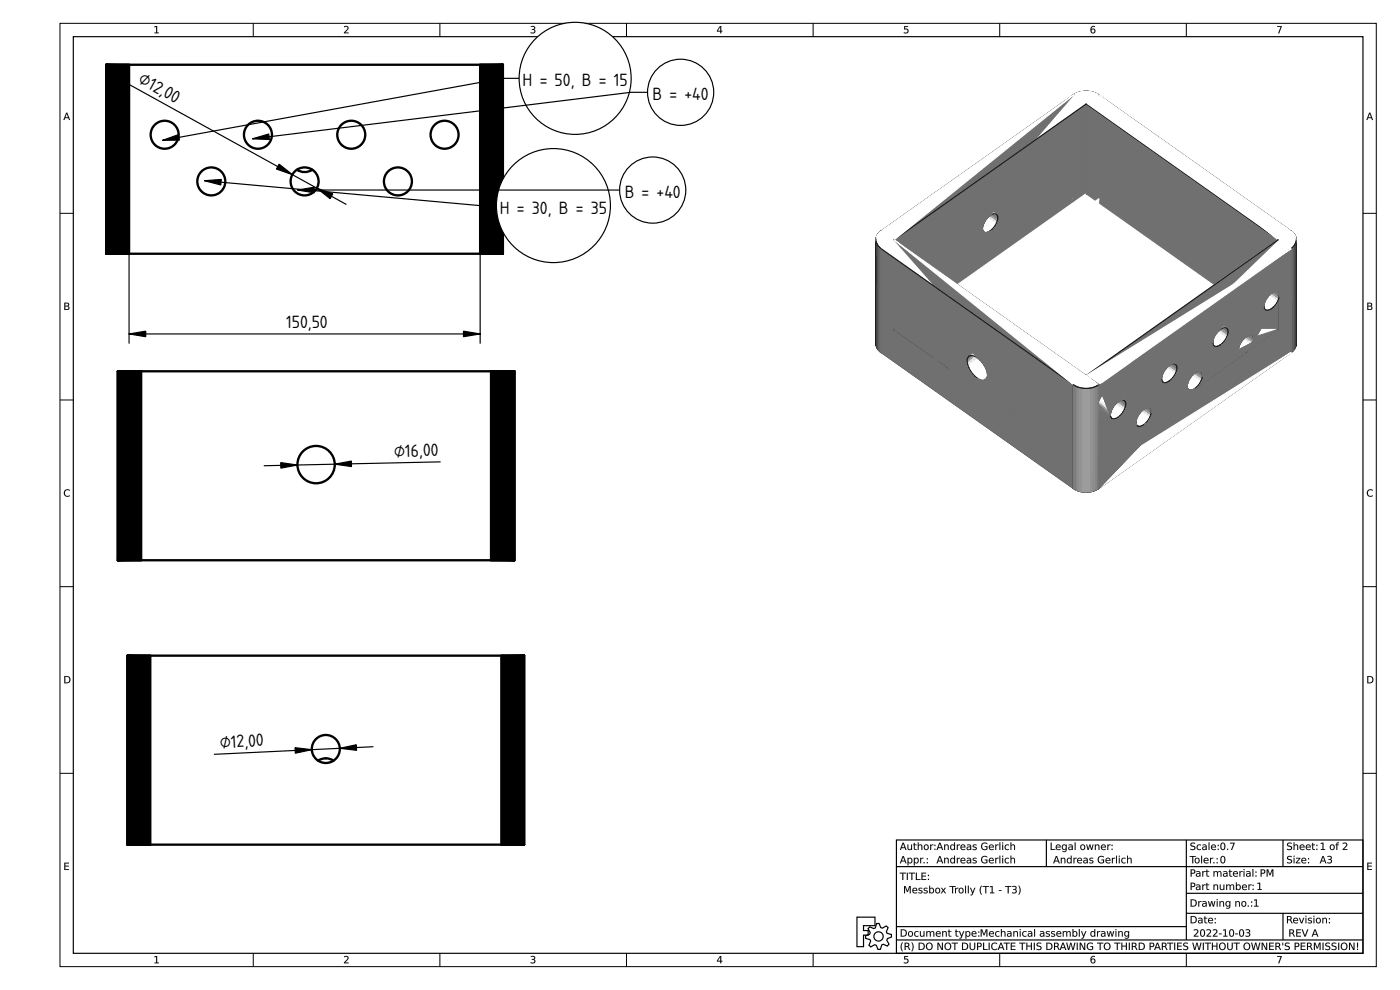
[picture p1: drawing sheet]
<svg xmlns="http://www.w3.org/2000/svg" width="420mm" height="297mm" viewBox="0 0 420 297" stroke-linecap="round" stroke-linejoin="round" font-family="sans-serif">
<defs><g id="words">
<g font-size="5">
<text x="41.3" y="24.7" transform="rotate(29 41.3 24.7)">⌀12,00</text>
<text x="156.8" y="25.9">H = 50, B = 15</text>
<text x="195.9" y="30.1">B = +40</text>
<text x="187.5" y="59.4">B = +40</text>
<text x="150" y="64.1">H = 30, B = 35</text>
<text x="85.8" y="98.4">150,50</text>
<text x="118.3" y="137.1" transform="rotate(-1 118.3 137.1)">⌀16,00</text>
<text x="66.1" y="224.5" transform="rotate(-3 66.1 224.5)">⌀12,00</text>
</g>
</g></defs>
<g fill="none" stroke="#000" stroke-width=".3">
<path d="M18 7h395v283h-395zM76 7v4M132 7v4M188 7v4M244 7v4M300 7v4M356 7v4M18 64h4M409 64h4M18 120h4M409 120h4M18 176h4"/>
<path d="M409 176h4M18 232h4M409 232h4M76 286v4M132 286v4M188 286v4M244 286v4M300 286v4M356 286v4"/>
</g>
<g fill="#000">
<path d="M46.3 7.9l.9-.1v2h.4v.2h-1.2v-.2h.5v-1.7l-.6 .1zM103.2 7.9a.83 .83 0 0 1 1.4 .2 .83 .83 0 0 1-.6 1.2l-.4 .5h1v.2h-1.4l.8-1a.57 .57 0 0 0 .2-.9 .57 .57 0 0 0-1 .1zM159.3 7.9l.3-.1a.6 .6 0 0 1 .9 .2 .6 .6 0 0 1-.3 .8 .7 .7 0 0 1 .2 1.2 .7 .7 0 0 1-1.2-.4l.2 .1a.52 .52 0 0 0 .7 0 .52 .52 0 0 0 0-.7h-.5v-.3h.3a.36 .36 0 0 0 .4-.3 .36 .36 0 0 0-.4-.4l-.6 .1zM271.4 7.8h1.1v.3h-.9v.5a.8 .8 0 0 1 1.1 .9 .8 .8 0 0 1-1.3 .5l-.1-.3a.56 .56 0 0 0 .9-.1 .56 .56 0 0 0-.5-.8l-.3 .1zM383.3 7.8h1.4l-.8 2.2h-.3l.7-1.9h-1zM19.5 147.1l.9-.3 .5 .2v.3a.86 .86 0 0 0-1.2 0 .86 .86 0 0 0 0 1.2 .86 .86 0 0 0 1.2 0 .85 .85 0 0 1-1.4 .3l-.3-.9zM410.5 147.1l1-.3 .5 .2v.3a.86 .86 0 0 0-1.2 0 .86 .86 0 0 0 0 1.2 .86 .86 0 0 0 1.2 0 .85 .85 0 0 1-1.5 .3l-.3-.9zM19.3 258.8h1.4v.3h-1.1v.6h1v.3h-1v.8h1.1v.2h-1.4zM410.3 258.8h1.4v.3h-1.1v.6h1.1v.3h-1.1v.8h1.1v.2h-1.4zM376.4 269.9l.8-.1v2h.5v.2h-1.3v-.2h.5v-1.7l-.5 .1zM377.4 264.9l.8-.1v2h.5v.2h-1.3v-.2h.5v-1.7l-.5 .1zM46.3 286.9l.9-.1v2h.4v.2h-1.2v-.2h.5v-1.7l-.6 .1z"/>
<path d="M103.2 286.9a.83 .83 0 0 1 1.4 .3 .83 .83 0 0 1-.6 1.2l-.4 .4h1v.2h-1.4l.8-1a.57 .57 0 0 0 .2-.9 .57 .57 0 0 0-1 .1zM159.3 286.9l.3-.1a.6 .6 0 0 1 .9 .2 .6 .6 0 0 1-.3 .9 .7 .7 0 0 1 .2 1.1 .7 .7 0 0 1-1.2-.3h.2a.52 .52 0 0 0 .7 .1 .52 .52 0 0 0 0-.8h-.5v-.3h.3a.36 .36 0 0 0 .4-.3 .36 .36 0 0 0-.4-.3l-.6 .1zM271.4 286.8h1.1v.3h-.9v.5a.8 .8 0 0 1 1.1 .9 .8 .8 0 0 1-1.3 .5l-.1-.3a.56 .56 0 0 0 .9 0 .56 .56 0 0 0-.5-.9l-.3 .1zM383.3 286.8h1.4l-.8 2.2h-.3l.7-1.9h-1z"/>
<path d="M46.3 7.9l.9-.1v2l.5-.1v.3h-1.3v-.3l.5 .1v-1.7l-.6 .1zM46.3 7.9v.3l.6-.1v1.7h-.5v.2h1.2v-.2h-.5l.1-2z"/>
<path d="M103.2 7.9a.85 .85 0 0 1 1.4 .2 .85 .85 0 0 1-.6 1.2l-.4 .5 1-.1v.3h-1.4v-.3l.8-.7a.55 .55 0 0 0 .1-.9 .55 .55 0 0 0-.9 .1zM103.2 7.9v.3a.56 .56 0 0 1 .9-.2 .56 .56 0 0 1 0 .9l-.9 1.1h1.4v-.2h-1l.8-.9a.75 .75 0 0 0-.1-1 .75 .75 0 0 0-1 0z"/>
<path d="M159.3 7.9l.2-.1a.64 .64 0 0 1 .9 .1 .64 .64 0 0 1-.2 .9 .6 .6 0 0 1 .5 .6 .6 .6 0 0 1-.4 .6h-.2a.53 .53 0 0 1-.9-.4h.1a.53 .53 0 0 0 .7 .2 .53 .53 0 0 0 .1-.8h-.5v-.3h.3a.34 .34 0 0 0 .4-.3 .34 .34 0 0 0-.4-.4l-.6 .2zM159.3 7.9v.2a.49 .49 0 0 1 .7-.1 .49 .49 0 0 1 .1 .7h-.5v.3a.52 .52 0 0 1 .7 .1 .52 .52 0 0 1-.1 .7 .52 .52 0 0 1-.7 0l-.3-.1 .2 .3a.72 .72 0 0 0 1.1-.1 .72 .72 0 0 0-.3-1.1 .59 .59 0 0 0 .3-.8 .59 .59 0 0 0-.9-.2z"/>
<path d="M216.2 8.1l-.8 1.1h.8zM216.1 7.8h.4v1.4h.3v.3h-.3v.5h-.3v-.5h-1z"/>
<path d="M216.1 8.1l-.7 1.1h.8zM216.2 8v1.3h-.8zM216.1 7.8h.4v1.4h.3v.3h-.3v.5h-.4l.1-.5h-1zM216.1 7.8l-.9 1.7h1v.5h.3l-.1-.5h.4v-.3l-.4 .1 .1-1.5z"/>
<path d="M271.3 7.8h1.2v.3h-.9v.5a.81 .81 0 0 1 1.1 .9 .81 .81 0 0 1-1.3 .5l-.1-.4a.55 .55 0 0 0 .9 0 .55 .55 0 0 0-.5-.8l-.4 .1zM271.4 7.8v1.1a.61 .61 0 0 1 .9 0 .61 .61 0 0 1-.2 .9 .61 .61 0 0 1-.8-.1v.2a.8 .8 0 0 0 1.3-.2 .8 .8 0 0 0-.8-1.1h-.2v-.6l.9 .1v-.3z"/>
<path d="M327.6 9.3a.49 .49 0 0 0 .9 0 .49 .49 0 0 0-.9 0zM327.5 8.1a.61 .61 0 0 1 .6-.4 .61 .61 0 0 1 .5 .4h-.1a.67 .67 0 0 0-.7 0 .67 .67 0 0 0-.3 .7 .76 .76 0 0 1 1.2 .3 .76 .76 0 0 1-.6 1.1 .76 .76 0 0 1-.8-1z"/>
<path d="M327.6 9.3a.47 .47 0 0 0 .9 0 .47 .47 0 0 0-.9 0zM327.5 9.3a.5 .5 0 0 1 1 0 .5 .5 0 0 1-1 0zM327.5 8.1l.7-.3 .4 .1-.1 .2a.66 .66 0 0 0-.7 .1 .66 .66 0 0 0-.2 .6h-.1a.66 .66 0 0 1 1.1-.1 .82 .82 0 0 1-.5 1.4 .82 .82 0 0 1-.9-1.2zM327.5 8.1a1.07 1.07 0 0 0-.3 1.3 1.07 1.07 0 0 0 1.2 .5 .71 .71 0 0 0 .2-1 .71 .71 0 0 0-1.1 0 .7 .7 0 0 1 .3-.8 .7 .7 0 0 1 .8 0v-.2l-.4-.1z"/>
<path d="M383.3 7.8h1.4l-.8 2.2h-.3l.7-1.9h-1zM383.3 7.8v.3l1.1-.1-.8 2h.3l.8-2.2z"/>
<path d="M20 34.1l-.4 1.1h.8zM19.9 33.8h.3l.8 2.2h-.3l-.2-.6h-1l-.2 .6h-.3z"/>
<path d="M20 34.1l-.4 1.1h.8zM20 34.1l.5 1.1h-.9zM19.8 33.8h.4l.9 2.2h-.4l-.2-.6h-1l-.2 .6h-.3zM19.9 33.8l-.9 2.2h.3l.2-.6h1l.2 .6h.3l-.8-2.2z"/>
<path d="M411.1 34.1l-.4 1.1h.8zM410.9 33.8h.3l.9 2.2h-.3l-.2-.6h-1l-.2 .6h-.3z"/>
<path d="M411.1 34.1l-.4 1.1h.8zM411.1 34.1l.4 1.1h-.9zM410.9 33.8h.3l.9 2.2h-.3l-.2-.6h-1l-.2 .6h-.4zM410.9 33.8l-.8 2.2h.3l.2-.6h1l.2 .6h.3l-.9-2.2z"/>
<path d="M19.6 92v.8h.5a.41 .41 0 0 0 .4-.4 .41 .41 0 0 0-.4-.4zM19.6 91.1v.6h.4a.34 .34 0 0 0 .5-.3 .34 .34 0 0 0-.5-.3zM19.3 90.8h.8a.53 .53 0 0 1 .6 .4 .53 .53 0 0 1-.3 .6 .61 .61 0 0 1 .4 .8 .61 .61 0 0 1-.7 .4h-.8z"/>
<path d="M19.6 92v.8h.5a.39 .39 0 0 0 .4-.4 .39 .39 0 0 0-.4-.4zM19.6 92h.5a.42 .42 0 0 1 .5 .4 .42 .42 0 0 1-.5 .4h-.5zM19.6 91.1v.6h.4a.33 .33 0 0 0 .4-.3 .33 .33 0 0 0-.4-.3zM19.6 91.1h.4a.36 .36 0 0 1 .5 .3 .36 .36 0 0 1-.5 .3h-.4zM19.3 90.8h.8a.55 .55 0 0 1 .6 .4 .55 .55 0 0 1-.3 .6 .59 .59 0 0 1 .5 .7 .59 .59 0 0 1-.6 .5h-1zM19.3 90.8v2.2h.8a.61 .61 0 0 0 .7-.4 .61 .61 0 0 0-.4-.8 .52 .52 0 0 0 .3-.6 .52 .52 0 0 0-.6-.4z"/>
<path d="M410.6 92v.8h.5a.41 .41 0 0 0 .5-.4 .41 .41 0 0 0-.5-.4zM410.6 91.1v.6h.5a.34 .34 0 0 0 .4-.3 .34 .34 0 0 0-.4-.3zM410.3 90.8h.8a.53 .53 0 0 1 .7 .4 .53 .53 0 0 1-.4 .6 .61 .61 0 0 1 .5 .8 .61 .61 0 0 1-.8 .4h-.8z"/>
<path d="M410.6 92v.8h.5a.39 .39 0 0 0 .5-.4 .39 .39 0 0 0-.5-.4zM410.6 92h.5a.42 .42 0 0 1 .5 .4 .42 .42 0 0 1-.5 .4h-.5zM410.6 91.1v.6h.5a.33 .33 0 0 0 .4-.3 .33 .33 0 0 0-.4-.3zM410.6 91.1h.5a.36 .36 0 0 1 .4 .3 .36 .36 0 0 1-.4 .3h-.5zM410.3 90.8h.8a.55 .55 0 0 1 .7 .4 .55 .55 0 0 1-.4 .6 .59 .59 0 0 1 .5 .7 .59 .59 0 0 1-.5 .5h-1.1zM410.3 90.8v2.2h.8a.61 .61 0 0 0 .8-.4 .61 .61 0 0 0-.5-.8 .52 .52 0 0 0 .4-.6 .52 .52 0 0 0-.7-.4z"/>
<path d="M19.4 147.1a.82 .82 0 0 1 .9-.4 .82 .82 0 0 1 .6 .6 .84 .84 0 0 0-1.2 0 .84 .84 0 0 0 0 1.2 .84 .84 0 0 0 1.2 0 .86 .86 0 0 1-.8 .7 .86 .86 0 0 1-.8-.7l-.1-.9zM19.5 147.1a1.13 1.13 0 0 0-.1 1.6 1.13 1.13 0 0 0 1.5 .1v-.3a.86 .86 0 0 1-1.2 0 .86 .86 0 0 1 0-1.2 .86 .86 0 0 1 1.2 0v-.3a1.25 1.25 0 0 0-1.4 .1z"/>
<path d="M410.5 147.1a.82 .82 0 0 1 .8-.4 .82 .82 0 0 1 .7 .6 .84 .84 0 0 0-1.2 0 .84 .84 0 0 0 0 1.2 .84 .84 0 0 0 1.2 0 .86 .86 0 0 1-.8 .7 .86 .86 0 0 1-.9-.7l-.1-.9zM410.5 147.1a1.13 1.13 0 0 0-.1 1.6 1.13 1.13 0 0 0 1.6 .1v-.3a.86 .86 0 0 1-1.2 0 .86 .86 0 0 1 0-1.2 .86 .86 0 0 1 1.2 0v-.3a1.25 1.25 0 0 0-1.5 .1z"/>
<path d="M19.6 203.1v1.7a.91 .91 0 0 0 1.2-.9 .91 .91 0 0 0-1.2-.8zM19.3 202.8a1.27 1.27 0 0 1 1.4 .2 1.27 1.27 0 0 1 .4 1.3l-.4 .6-1.4 .1z"/>
<path d="M19.6 203.1v1.7a.89 .89 0 0 0 1.2-.9 .89 .89 0 0 0-1.2-.8zM19.6 203.1a.92 .92 0 0 1 1.2 .8 .92 .92 0 0 1-1.2 .9zM19.3 202.8a1.29 1.29 0 0 1 1.5 .3 1.29 1.29 0 0 1 .2 1.5l-.5 .4h-1.2zM19.3 202.8v2.2a1.26 1.26 0 0 0 1.3-.1 1.26 1.26 0 0 0 .5-1.3l-.4-.6z"/>
<path d="M410.6 203.1v1.7a.91 .91 0 0 0 1.3-.9 .91 .91 0 0 0-1.3-.8zM410.3 202.8a1.27 1.27 0 0 1 1.4 .2 1.27 1.27 0 0 1 .4 1.3l-.4 .6-1.4 .1z"/>
<path d="M410.6 203.1v1.7a.89 .89 0 0 0 1.2-.9 .89 .89 0 0 0-1.2-.8zM410.6 203.1a.92 .92 0 0 1 1.3 .8 .92 .92 0 0 1-1.3 .9zM410.3 202.8a1.29 1.29 0 0 1 1.5 .3 1.29 1.29 0 0 1 .3 1.5l-.6 .4h-1.2zM410.3 202.8v2.2a1.26 1.26 0 0 0 1.4-.1 1.26 1.26 0 0 0 .4-1.3l-.4-.6z"/>
<path d="M19.3 258.8h1.4v.3h-1.1v.6h1v.3h-1v.8h1.1v.2h-1.4zM19.3 258.8v2.2h1.4v-.2h-1.1v-.8h1v-.3l-1 .1v-.7h1.1v-.3z"/>
<path d="M271.1 253.1l-.4 1.1h.8zM270.9 252.8h.3l.9 2.2h-.4l-.2-.5h-.9l-.2 .5h-.3zM272.3 253.4h.3v1a.42 .42 0 0 0 .5 .4 .42 .42 0 0 0 .3-.5v-.9h.3v1.6h-.3v-.2a.59 .59 0 0 1-.7 .2 .59 .59 0 0 1-.4-.6zM274.3 252.9h.2v.5h.6v.2h-.6l.1 1.1 .5 .1a.45 .45 0 0 1-.6 .2 .45 .45 0 0 1-.2-.5v-.9h-.2zM275.4 252.7h.3v.9a.59 .59 0 0 1 .7-.2 .59 .59 0 0 1 .4 .6v1h-.3v-1a.42 .42 0 0 0-.4-.4 .42 .42 0 0 0-.4 .5v.9h-.3zM277.6 253.7a.6 .6 0 0 0-.1 .9 .6 .6 0 0 0 .9 0 .6 .6 0 0 0-.1-.9l-.3-.1zM277.2 254.2a.83 .83 0 0 1 1.6 0 .83 .83 0 0 1-1.6 0zM279.2 253.4h.2v.2l.7-.2v.2a.48 .48 0 0 0-.7 .6v.8h-.2zM280.4 254.7h.3v.3h-.3zM280.4 253.5h.3v.3h-.3z"/>
<path d="M271.1 257.1l-.4 1.1h.8zM270.9 256.8h.3l.9 2.2h-.4l-.2-.5h-.9l-.2 .5h-.3zM272.4 257.4h.2v.2a.74 .74 0 0 1 1 .1 .74 .74 0 0 1 0 1 .74 .74 0 0 1-1 .1v.9h-.2zM272.7 257.7a.54 .54 0 0 0 0 .9 .54 .54 0 0 0 .8-.2 .52 .52 0 0 0-.1-.7 .52 .52 0 0 0-.7 0zM274.3 257.4h.2v.2a.74 .74 0 0 1 1 .1 .74 .74 0 0 1 0 1 .74 .74 0 0 1-1 .1v.9h-.2zM274.7 257.7a.54 .54 0 0 0-.1 .9 .54 .54 0 0 0 .8-.2 .52 .52 0 0 0-.1-.7 .52 .52 0 0 0-.6 0zM276.2 257.4h.2v.2l.7-.2v.2a.48 .48 0 0 0-.7 .6v.8h-.2zM277.2 258.7h.3v.3h-.3zM278.2 258.7h.3v.3h-.3zM278.2 257.5h.3v.3h-.3z"/>
<path d="M271 253.1l-.3 1.1h.8zM271.1 253.1l.4 1.1h-.9zM270.9 252.8h.3l.9 2.2h-.4l-.2-.5h-.9l-.2 .5h-.4zM270.9 252.8l-.8 2.2h.3l.2-.5h1l.1 .5h.4l-.9-2.2zM272.3 253.4h.3v1a.41 .41 0 0 0 .5 .4 .41 .41 0 0 0 .3-.5v-.9h.3v1.6h-.3v-.2a.6 .6 0 0 1-.7 .3 .6 .6 0 0 1-.4-.7zM272.3 253.4l.1 1a.58 .58 0 0 0 .4 .6 .58 .58 0 0 0 .7-.3l-.1 .3h.3v-1.6h-.3l.1 .9a.44 .44 0 0 1-.4 .6 .44 .44 0 0 1-.5-.5v-1zM274.2 252.9h.3v.5h.6v.2h-.6l.1 1.1 .5 .1a.44 .44 0 0 1-.5 .3 .44 .44 0 0 1-.3-.4v-1.1h-.3zM274.3 252.9l-.2 .7h.2v1.2l.8 .2v-.2h-.5l-.1-.3v-.9h.6v-.2h-.6v-.5zM275.4 252.7h.3v.9a.6 .6 0 0 1 .7-.2 .6 .6 0 0 1 .4 .6v1h-.3v-1a.41 .41 0 0 0-.4-.4 .41 .41 0 0 0-.4 .5v.9h-.3zM275.4 252.7v2.3h.3v-.9a.44 .44 0 0 1 .4-.5 .44 .44 0 0 1 .5 .4l-.1 1h.3v-1a.58 .58 0 0 0-.4-.6 .58 .58 0 0 0-.7 .3v-1zM277.6 253.8a.52 .52 0 0 0 0 .9 .52 .52 0 0 0 .8-.5l-.2-.6zM277.6 253.7a.55 .55 0 0 1 .9 .5 .55 .55 0 0 1-.9 .5zM277.1 254.2a.85 .85 0 0 1 1.7 0 .85 .85 0 0 1-1.7 0zM277.2 254.2a.81 .81 0 0 0 1.6 0 .81 .81 0 0 0-1.6 0zM279.2 253.4h.3v.2l.6-.3v.3a.46 .46 0 0 0-.6 .6v.8h-.3zM279.2 253.4v1.6h.2v-.8a.48 .48 0 0 1 .2-.5 .48 .48 0 0 1 .5-.1v-.2l-.7 .3v-.3zM280.4 254.6h.4v.4h-.4zM280.4 254.7v.3h.3v-.3zM280.4 253.5h.4v.4h-.4zM280.4 253.5v.3h.3v-.3z"/>
<path d="M271 257.1l-.3 1.1h.8zM271.1 257.1l.4 1.1h-.9zM270.9 256.8h.3l.9 2.2h-.4l-.2-.5h-.9l-.2 .5h-.4zM270.9 256.8l-.8 2.2h.3l.2-.5h1l.1 .5h.4l-.9-2.2zM272.3 257.4h.3v.2a.62 .62 0 0 1 .6-.3 .62 .62 0 0 1 .6 .5 .77 .77 0 0 1-.1 1 .77 .77 0 0 1-1.1 0v.9h-.3zM272.4 257.4v2.3h.2v-1a.74 .74 0 0 0 1.1 .2 .74 .74 0 0 0 0-1.1 .61 .61 0 0 0-.5-.4 .61 .61 0 0 0-.6 .3v-.3zM272.8 257.8a.53 .53 0 0 0-.1 .8 .53 .53 0 0 0 .8-.2 .5 .5 0 0 0-.1-.6 .5 .5 0 0 0-.6 0zM272.7 257.7a.55 .55 0 0 1 .9 .5 .55 .55 0 0 1-.9 .5zM274.2 257.4h.3v.2a.62 .62 0 0 1 .6-.3 .62 .62 0 0 1 .6 .5 .77 .77 0 0 1-.1 1 .77 .77 0 0 1-1.1 0v.9h-.3zM274.3 257.4v2.3h.2v-1a.74 .74 0 0 0 1.1 .2 .74 .74 0 0 0 0-1.1 .61 .61 0 0 0-.5-.4 .61 .61 0 0 0-.6 .3v-.3zM274.7 257.8a.53 .53 0 0 0-.1 .8 .53 .53 0 0 0 .8-.2 .5 .5 0 0 0-.1-.6 .5 .5 0 0 0-.6 0zM274.6 257.7a.55 .55 0 0 1 .9 .5 .55 .55 0 0 1-.9 .5zM276.1 257.4h.3v.2l.7-.3v.3a.46 .46 0 0 0-.7 .6v.8h-.3zM276.2 257.4v1.6h.2v-.8a.48 .48 0 0 1 .2-.5 .48 .48 0 0 1 .5-.1v-.2l-.7 .3v-.3zM277.2 258.6h.3v.4h-.3zM277.2 258.7v.3h.3v-.3zM278.1 258.6h.4v.4h-.4zM278.2 258.7v.3h.3v-.3zM278.1 257.5h.4v.4h-.4zM278.2 257.5v.3h.3v-.3z"/>
<path d="M282.1 253.1l-.4 1.1h.8zM281.9 252.8h.3l.9 2.2h-.4l-.1-.5h-1l-.2 .5h-.3zM283.4 253.4h.2v.2a.59 .59 0 0 1 .7-.2 .59 .59 0 0 1 .4 .6v1h-.2v-1a.42 .42 0 0 0-.5-.4 .42 .42 0 0 0-.4 .5v.9h-.2zM285.3 253.6l.5-.3 .5 .3v-.9h.3v2.3h-.3v-.2a.76 .76 0 0 1-1 0 .76 .76 0 0 1-.1-1zM285.5 253.7a.54 .54 0 0 0 0 .9 .54 .54 0 0 0 .8-.2 .52 .52 0 0 0-.1-.7 .52 .52 0 0 0-.7 0zM287.2 253.4h.2v.2l.7-.2v.2a.48 .48 0 0 0-.7 .6v.8h-.2zM288.4 253.6a.76 .76 0 0 1 1-.2 .76 .76 0 0 1 .3 .9h-1.2a.7 .7 0 0 0 1.2 .4 .76 .76 0 0 1-1.4 0l-.1-.7zM288.7 253.7l-.2 .4h1l-.3-.5zM290.5 254.3l-.1 .1a.44 .44 0 0 0 .5 .4 .44 .44 0 0 0 .3-.6zM290.2 253.5l.1-.1a.76 .76 0 0 1 1.2 .7v.9h-.3v-.2a.58 .58 0 0 1-.7 .3 .58 .58 0 0 1-.4-.7 .58 .58 0 0 1 .7-.4h.4a.58 .58 0 0 0-.4-.5 .58 .58 0 0 0-.6 .2zM292.1 253.5a.64 .64 0 0 1 1 .2l-.1-.1a.41 .41 0 0 0-.5-.1 .41 .41 0 0 0-.3 .5h.2a.59 .59 0 0 1 .7 .7 .59 .59 0 0 1-.9 .3h-.3v-.3l.2 .1a.42 .42 0 0 0 .5 .1 .42 .42 0 0 0 .2-.5 .66 .66 0 0 1-.7-.2 .66 .66 0 0 1 0-.7zM294.7 253.1l1-.3 .6 .2v.3a.89 .89 0 0 0-1.2-.1 .89 .89 0 0 0-.2 1.2 .89 .89 0 0 0 1.1 .3v-.6h-.4v-.2h.7v.9a1.18 1.18 0 0 1-1.6-.1 1.18 1.18 0 0 1 0-1.6zM297 253.6a.76 .76 0 0 1 .9-.2 .76 .76 0 0 1 .4 .9h-1.3a.7 .7 0 0 0 1.2 .4 .76 .76 0 0 1-1.4 0v-.7zM297.2 253.7l-.2 .4h1l-.3-.5zM298.7 253.4h.3v.2l.7-.2-.1 .2a.48 .48 0 0 0-.6 .6v.8h-.3zM299.9 252.7h.3v2.3h-.3zM300.8 253.4h.2v1.6h-.2zM300.8 252.7h.2v.4h-.2zM301.7 253.6a.61 .61 0 0 1 1.1 .1 .63 .63 0 0 0-.9 .1 .63 .63 0 0 0 0 .8 .63 .63 0 0 0 .9 .1 .7 .7 0 0 1-.9 .3 .7 .7 0 0 1-.4-.8zM303.2 252.7h.3v.9a.59 .59 0 0 1 .7-.2 .59 .59 0 0 1 .4 .6v1h-.2v-1a.42 .42 0 0 0-.5-.4 .42 .42 0 0 0-.4 .5v.9h-.3z"/>
<path d="M282.1 257.1l-.4 1.1h.8zM281.9 256.8h.3l.9 2.2h-.4l-.1-.5h-1l-.2 .5h-.3zM283.4 257.4h.2v.2a.59 .59 0 0 1 .7-.2 .59 .59 0 0 1 .4 .6v1h-.2v-1a.42 .42 0 0 0-.5-.4 .42 .42 0 0 0-.4 .5v.9h-.2zM285.3 257.6l.5-.3 .5 .3v-.9h.3v2.3h-.3v-.2a.76 .76 0 0 1-1 0 .76 .76 0 0 1-.1-1zM285.5 257.7a.54 .54 0 0 0 0 .9 .54 .54 0 0 0 .8-.2 .52 .52 0 0 0-.1-.7 .52 .52 0 0 0-.7 0zM287.2 257.4h.2v.2l.7-.2v.2a.48 .48 0 0 0-.7 .6v.8h-.2zM288.4 257.6a.76 .76 0 0 1 1-.2 .76 .76 0 0 1 .3 .9h-1.2a.7 .7 0 0 0 1.2 .4 .76 .76 0 0 1-1.4 0l-.1-.7zM288.7 257.7l-.2 .4h1l-.3-.5zM290.5 258.3l-.1 .1a.44 .44 0 0 0 .5 .5 .44 .44 0 0 0 .3-.7zM290.2 257.5l.1-.1a.76 .76 0 0 1 1.2 .7v.9h-.3v-.2a.58 .58 0 0 1-.7 .3 .58 .58 0 0 1-.4-.7 .58 .58 0 0 1 .7-.4h.4a.58 .58 0 0 0-.4-.5 .58 .58 0 0 0-.6 .2zM292.1 257.5a.64 .64 0 0 1 1 .2l-.1-.1a.41 .41 0 0 0-.5-.1 .41 .41 0 0 0-.3 .5h.2a.59 .59 0 0 1 .7 .7 .59 .59 0 0 1-.9 .3h-.3v-.3l.2 .1a.42 .42 0 0 0 .5 .1 .42 .42 0 0 0 .2-.5 .66 .66 0 0 1-.7-.2 .66 .66 0 0 1 0-.7zM294.7 257.1l1-.3 .6 .2v.3a.89 .89 0 0 0-1.2-.1 .89 .89 0 0 0-.2 1.2 .89 .89 0 0 0 1.1 .3v-.6h-.4v-.2h.7v.9a1.18 1.18 0 0 1-1.6-.1 1.18 1.18 0 0 1 0-1.6zM297 257.6a.76 .76 0 0 1 .9-.2 .76 .76 0 0 1 .4 .9h-1.3a.7 .7 0 0 0 1.2 .4 .76 .76 0 0 1-1.4 0v-.7zM297.2 257.7l-.2 .4h1l-.3-.5zM298.7 257.4h.3v.2l.7-.2-.1 .2a.48 .48 0 0 0-.6 .6v.8h-.3zM299.9 256.7h.3v2.3h-.3zM300.8 257.4h.2v1.6h-.2zM300.8 256.7h.2v.4h-.2zM301.7 257.6a.61 .61 0 0 1 1.1 .1 .63 .63 0 0 0-.9 .1 .63 .63 0 0 0 0 .8 .63 .63 0 0 0 .9 .1 .7 .7 0 0 1-.9 .3 .7 .7 0 0 1-.4-.8zM303.2 256.7h.3v.9a.59 .59 0 0 1 .7-.2 .59 .59 0 0 1 .4 .6v1h-.2v-1a.42 .42 0 0 0-.5-.4 .42 .42 0 0 0-.4 .5v.9h-.3z"/>
<path d="M282 253.1l-.3 1.1h.8zM282.1 253.1l.4 1.1h-.9zM281.9 252.8h.3l.9 2.2h-.4l-.1-.5h-1l-.2 .5h-.4zM281.9 252.8l-.8 2.2h.3l.2-.5h1l.1 .5h.4l-.9-2.2zM283.3 253.4h.3v.2a.6 .6 0 0 1 .8-.2 .6 .6 0 0 1 .3 .6v1h-.3v-1a.41 .41 0 0 0-.4-.4 .41 .41 0 0 0-.4 .5v.9h-.3zM283.4 253.4v1.6h.2v-.9a.44 .44 0 0 1 .4-.5 .44 .44 0 0 1 .5 .4v1h.2v-1a.58 .58 0 0 0-.4-.6 .58 .58 0 0 0-.7 .3v-.3zM285.3 253.6a.61 .61 0 0 1 1 0v-.9h.3v2.3h-.3v-.2a.62 .62 0 0 1-.6 .3 .62 .62 0 0 1-.5-.4zM285.3 253.6a.77 .77 0 0 0-.1 1.1 .77 .77 0 0 0 1.1 .1v.2h.3v-2.3h-.3l.1 1a.6 .6 0 0 0-1.1-.1zM285.6 253.8a.53 .53 0 0 0-.1 .8 .53 .53 0 0 0 .8-.2 .5 .5 0 0 0-.1-.6 .5 .5 0 0 0-.6 0zM285.5 253.7a.55 .55 0 0 1 .9 .5 .55 .55 0 0 1-.9 .5zM287.1 253.4h.3v.2l.7-.3v.3a.46 .46 0 0 0-.7 .6v.8h-.3zM287.2 253.4v1.6h.2v-.8a.48 .48 0 0 1 .2-.5 .48 .48 0 0 1 .5-.1v-.2l-.7 .3v-.3zM288.4 253.6a.77 .77 0 0 1 1-.2 .77 .77 0 0 1 .3 .9h-1.2a.69 .69 0 0 0 .5 .5 .69 .69 0 0 0 .7-.1 .74 .74 0 0 1-.7 .5 .74 .74 0 0 1-.7-.5l-.1-.7zM288.4 253.6a.91 .91 0 0 0 .1 1.2 .91 .91 0 0 0 1.2 .1v-.2l-.2 .1a.64 .64 0 0 1-.6 0 .64 .64 0 0 1-.4-.5h1.2a.74 .74 0 0 0-.3-.9 .74 .74 0 0 0-1 .2zM288.7 253.7l-.2 .4h1l-.3-.5zM288.7 253.7a.47 .47 0 0 1 .5-.1 .47 .47 0 0 1 .3 .5h-1zM290.5 254.3l-.1 .1a.42 .42 0 0 0 .5 .4 .42 .42 0 0 0 .3-.6zM290.5 254.3l.7-.1a.42 .42 0 0 1-.3 .6 .42 .42 0 0 1-.4-.5zM290.2 253.5l.1-.1a.77 .77 0 0 1 1.2 .7v.9h-.3v-.2a.59 .59 0 0 1-.8 .3 .59 .59 0 0 1-.3-.7 .59 .59 0 0 1 .7-.4h.4a.58 .58 0 0 0-.4-.4 .58 .58 0 0 0-.6 .1zM290.2 253.5v.2a.59 .59 0 0 1 .6-.2 .59 .59 0 0 1 .4 .5 .74 .74 0 0 0-.8 0 .74 .74 0 0 0-.3 .8 .62 .62 0 0 0 1.1-.1v.3h.3v-.9a.78 .78 0 0 0-1.3-.6zM292.1 253.5l.3-.2a.45 .45 0 0 1 .4 0 .45 .45 0 0 1 .3 .4h-.2a.4 .4 0 0 0-.4-.1 .4 .4 0 0 0-.2 .4l.3 .1a.56 .56 0 0 1 .5 .8 .56 .56 0 0 1-.9 .2l-.3-.1v-.3h.2a.41 .41 0 0 0 .4 .2 .41 .41 0 0 0 .3-.5l-.8-.3zM292.1 253.5a.47 .47 0 0 0-.1 .5 .47 .47 0 0 0 .5 .3l.3 .1a.48 .48 0 0 1-.3 .5 .48 .48 0 0 1-.6-.2l.2 .3a.56 .56 0 0 0 .9-.1 .56 .56 0 0 0-.4-.8l-.4-.2a.55 .55 0 0 1 .9-.2v-.3zM294.7 253.1a.88 .88 0 0 1 .9-.4 .88 .88 0 0 1 .7 .7 .88 .88 0 0 0-1.2-.2 .88 .88 0 0 0-.2 1.2 .88 .88 0 0 0 1.1 .3v-.6h-.5v-.2h.8v.9a1.2 1.2 0 0 1-1.6-.1 1.2 1.2 0 0 1 0-1.6zM294.7 253.1a1.17 1.17 0 0 0 0 1.6 1.17 1.17 0 0 0 1.6 .1v-.9h-.7v.2h.5v.6a.91 .91 0 0 1-1.2-.3 .91 .91 0 0 1 .1-1.2 .91 .91 0 0 1 1.3 .1v-.3a1.4 1.4 0 0 0-1.6 .1zM297 253.6a.77 .77 0 0 1 .9-.2 .77 .77 0 0 1 .4 .9h-1.3a.69 .69 0 0 0 .5 .5 .69 .69 0 0 0 .7-.1 .74 .74 0 0 1-.7 .5 .74 .74 0 0 1-.7-.5v-.7zM297 253.6a.91 .91 0 0 0 0 1.2 .91 .91 0 0 0 1.2 .1v-.2l-.1 .1a.64 .64 0 0 1-.7 0 .64 .64 0 0 1-.4-.5h1.3a.74 .74 0 0 0-.4-.9 .74 .74 0 0 0-.9 .2zM297.2 253.7l-.2 .4h1l-.3-.5zM297.2 253.7a.47 .47 0 0 1 .5-.1 .47 .47 0 0 1 .3 .5h-1zM298.7 253.4h.3v.2l.7-.3-.1 .3a.46 .46 0 0 0-.6 .6v.8h-.3zM298.7 253.4v1.6h.3v-.8a.48 .48 0 0 1 .1-.5 .48 .48 0 0 1 .6-.1v-.2l-.7 .3v-.3zM299.9 252.7h.3v2.3h-.3zM299.9 252.7v2.3h.3v-2.3zM300.8 253.4h.3v1.6h-.3zM300.8 253.4v1.6h.2v-1.6zM300.8 252.7h.3v.4h-.3zM300.8 252.7v.4h.2v-.4zM301.7 253.6l.4-.2a.44 .44 0 0 1 .5-.1 .44 .44 0 0 1 .2 .4 .62 .62 0 0 0-.8 .1 .62 .62 0 0 0 0 .8 .62 .62 0 0 0 .8 .1 .71 .71 0 0 1-.9 .4 .71 .71 0 0 1-.4-.9zM301.7 253.6a.87 .87 0 0 0-.1 1.1 .87 .87 0 0 0 1.2 .3v-.3a.64 .64 0 0 1-.9-.1 .64 .64 0 0 1 0-.8 .64 .64 0 0 1 .9-.1v-.3h-.4zM303.2 252.7h.3v.9a.6 .6 0 0 1 .7-.2 .6 .6 0 0 1 .4 .6v1h-.3v-1a.41 .41 0 0 0-.4-.4 .41 .41 0 0 0-.4 .5v.9h-.3zM303.2 252.7v2.3h.3v-.9a.44 .44 0 0 1 .4-.5 .44 .44 0 0 1 .5 .4v1h.2v-1a.58 .58 0 0 0-.4-.6 .58 .58 0 0 0-.7 .3v-1z"/>
<path d="M282 257.1l-.3 1.1h.8zM282.1 257.1l.4 1.1h-.9zM281.9 256.8h.3l.9 2.2h-.4l-.1-.5h-1l-.2 .5h-.4zM281.9 256.8l-.8 2.2h.3l.2-.5h1l.1 .5h.4l-.9-2.2zM283.3 257.4h.3v.2a.6 .6 0 0 1 .8-.2 .6 .6 0 0 1 .3 .6v1h-.3v-1a.41 .41 0 0 0-.4-.4 .41 .41 0 0 0-.4 .5v.9h-.3zM283.4 257.4v1.6h.2v-.9a.44 .44 0 0 1 .4-.5 .44 .44 0 0 1 .5 .4v1h.2v-1a.58 .58 0 0 0-.4-.6 .58 .58 0 0 0-.7 .3v-.3zM285.3 257.6a.61 .61 0 0 1 1 0v-.9h.3v2.3h-.3v-.2a.62 .62 0 0 1-.6 .3 .62 .62 0 0 1-.5-.4zM285.3 257.6a.77 .77 0 0 0-.1 1.1 .77 .77 0 0 0 1.1 .1v.2h.3v-2.3h-.3l.1 1a.6 .6 0 0 0-1.1-.1zM285.6 257.8a.53 .53 0 0 0-.1 .8 .53 .53 0 0 0 .8-.2 .5 .5 0 0 0-.1-.6 .5 .5 0 0 0-.6 0zM285.5 257.7a.55 .55 0 0 1 .9 .5 .55 .55 0 0 1-.9 .5zM287.1 257.4h.3v.2l.7-.3v.3a.46 .46 0 0 0-.7 .6v.8h-.3zM287.2 257.4v1.6h.2v-.8a.48 .48 0 0 1 .2-.5 .48 .48 0 0 1 .5-.1v-.2l-.7 .3v-.3zM288.4 257.6a.77 .77 0 0 1 1-.2 .77 .77 0 0 1 .3 .9h-1.2a.69 .69 0 0 0 .5 .5 .69 .69 0 0 0 .7-.1 .74 .74 0 0 1-.7 .5 .74 .74 0 0 1-.7-.5l-.1-.7zM288.4 257.6a.91 .91 0 0 0 .1 1.2 .91 .91 0 0 0 1.2 .1v-.2l-.2 .1a.64 .64 0 0 1-.6 0 .64 .64 0 0 1-.4-.5h1.2a.74 .74 0 0 0-.3-.9 .74 .74 0 0 0-1 .2zM288.7 257.7l-.2 .4h1l-.3-.5zM288.7 257.7a.47 .47 0 0 1 .5-.1 .47 .47 0 0 1 .3 .5h-1zM290.5 258.3l-.1 .1a.42 .42 0 0 0 .5 .4 .42 .42 0 0 0 .3-.6zM290.5 258.3l.7-.1a.42 .42 0 0 1-.3 .6 .42 .42 0 0 1-.4-.5zM290.2 257.5l.1-.1a.77 .77 0 0 1 1.2 .7v.9h-.3v-.2a.59 .59 0 0 1-.8 .3 .59 .59 0 0 1-.3-.7 .59 .59 0 0 1 .7-.4h.4a.58 .58 0 0 0-.4-.4 .58 .58 0 0 0-.6 .1zM290.2 257.5v.2a.59 .59 0 0 1 .6-.2 .59 .59 0 0 1 .4 .5 .74 .74 0 0 0-.8 0 .74 .74 0 0 0-.3 .8 .62 .62 0 0 0 1.1-.1v.3h.3v-.9a.78 .78 0 0 0-1.3-.6zM292.1 257.5l.3-.2a.45 .45 0 0 1 .4 0 .45 .45 0 0 1 .3 .4h-.2a.4 .4 0 0 0-.4-.1 .4 .4 0 0 0-.2 .4l.3 .1a.56 .56 0 0 1 .5 .8 .56 .56 0 0 1-.9 .2l-.3-.1v-.3h.2a.41 .41 0 0 0 .4 .2 .41 .41 0 0 0 .3-.5l-.8-.3zM292.1 257.5a.47 .47 0 0 0-.1 .5 .47 .47 0 0 0 .5 .3l.3 .1a.48 .48 0 0 1-.3 .5 .48 .48 0 0 1-.6-.2l.2 .3a.56 .56 0 0 0 .9-.1 .56 .56 0 0 0-.4-.8l-.4-.2a.55 .55 0 0 1 .9-.2v-.3zM294.7 257.1a.88 .88 0 0 1 .9-.4 .88 .88 0 0 1 .7 .7 .88 .88 0 0 0-1.2-.2 .88 .88 0 0 0-.2 1.2 .88 .88 0 0 0 1.1 .3v-.6h-.5v-.2h.8v.9a1.2 1.2 0 0 1-1.6-.1 1.2 1.2 0 0 1 0-1.6zM294.7 257.1a1.17 1.17 0 0 0 0 1.6 1.17 1.17 0 0 0 1.6 .1v-.9h-.7v.2h.5v.6a.91 .91 0 0 1-1.2-.3 .91 .91 0 0 1 .1-1.2 .91 .91 0 0 1 1.3 .1v-.3a1.4 1.4 0 0 0-1.6 .1zM297 257.6a.77 .77 0 0 1 .9-.2 .77 .77 0 0 1 .4 .9h-1.3a.69 .69 0 0 0 .5 .5 .69 .69 0 0 0 .7-.1 .74 .74 0 0 1-.7 .5 .74 .74 0 0 1-.7-.5v-.7zM297 257.6a.91 .91 0 0 0 0 1.2 .91 .91 0 0 0 1.2 .1v-.2l-.1 .1a.64 .64 0 0 1-.7 0 .64 .64 0 0 1-.4-.5h1.3a.74 .74 0 0 0-.4-.9 .74 .74 0 0 0-.9 .2zM297.2 257.7l-.2 .4h1l-.3-.5zM297.2 257.7a.47 .47 0 0 1 .5-.1 .47 .47 0 0 1 .3 .5h-1zM298.7 257.4h.3v.2l.7-.3-.1 .3a.46 .46 0 0 0-.6 .6v.8h-.3zM298.7 257.4v1.6h.3v-.8a.48 .48 0 0 1 .1-.5 .48 .48 0 0 1 .6-.1v-.2l-.7 .3v-.3zM299.9 256.7h.3v2.3h-.3zM299.9 256.7v2.3h.3v-2.3zM300.8 257.4h.3v1.6h-.3zM300.8 257.4v1.6h.2v-1.6zM300.8 256.7h.3v.4h-.3zM300.8 256.7v.4h.2v-.4zM301.7 257.6l.4-.2a.44 .44 0 0 1 .5-.1 .44 .44 0 0 1 .2 .4 .62 .62 0 0 0-.8 .1 .62 .62 0 0 0 0 .8 .62 .62 0 0 0 .8 .1 .71 .71 0 0 1-.9 .4 .71 .71 0 0 1-.4-.9zM301.7 257.6a.87 .87 0 0 0-.1 1.1 .87 .87 0 0 0 1.2 .3v-.3a.64 .64 0 0 1-.9-.1 .64 .64 0 0 1 0-.8 .64 .64 0 0 1 .9-.1v-.3h-.4zM303.2 256.7h.3v.9a.6 .6 0 0 1 .7-.2 .6 .6 0 0 1 .4 .6v1h-.3v-1a.41 .41 0 0 0-.4-.4 .41 .41 0 0 0-.4 .5v.9h-.3zM303.2 256.7v2.3h.3v-.9a.44 .44 0 0 1 .4-.5 .44 .44 0 0 1 .5 .4v1h.2v-1a.58 .58 0 0 0-.4-.6 .58 .58 0 0 0-.7 .3v-1z"/>
<path d="M315.3 252.8h.3v2h1.1v.2h-1.4zM317 253.6a.76 .76 0 0 1 1-.2 .76 .76 0 0 1 .3 .9h-1.2a.7 .7 0 0 0 1.2 .4 .76 .76 0 0 1-1.4 0l-.1-.7zM317.3 253.7l-.2 .4h1l-.3-.5zM319.1 253.7a.59 .59 0 0 0-.1 .9 .59 .59 0 0 0 .8 0 .59 .59 0 0 0-.1-.9l-.3-.1zM318.8 253.6l.5-.3 .6 .3v-.2h.2v1.4a.83 .83 0 0 1-1.2 .8v-.3a.6 .6 0 0 0 .7 .1 .6 .6 0 0 0 .3-.7 .77 .77 0 0 1-1.2 0 .77 .77 0 0 1 .1-1.1zM321 254.3l-.1 .1a.44 .44 0 0 0 .5 .4 .44 .44 0 0 0 .3-.6zM320.7 253.5l.1-.1a.76 .76 0 0 1 1.2 .7v.9h-.3v-.2a.58 .58 0 0 1-.7 .3 .58 .58 0 0 1-.4-.7 .58 .58 0 0 1 .7-.4h.4a.58 .58 0 0 0-.4-.5 .58 .58 0 0 0-.6 .2zM322.5 252.7h.3v2.3h-.3zM324.6 253.7a.6 .6 0 0 0-.1 .9 .6 .6 0 0 0 .9 0 .6 .6 0 0 0-.1-.9l-.4-.1zM324.1 254.2a.85 .85 0 0 1 1.7 0 .85 .85 0 0 1-1.7 0zM326 253.4h.3l.3 1.3 .3-1.3h.3l.4 1.3 .3-1.3h.3l-.4 1.6h-.4l-.3-1.3-.4 1.3h-.3zM328.6 253.4h.3v.2a.59 .59 0 0 1 .7-.2 .59 .59 0 0 1 .4 .6v1h-.3v-1a.42 .42 0 0 0-.5-.4 .42 .42 0 0 0-.3 .5v.9h-.3zM330.6 253.6a.76 .76 0 0 1 .9-.2 .76 .76 0 0 1 .4 .9h-1.2a.7 .7 0 0 0 1.1 .4 .76 .76 0 0 1-1.3 0l-.1-.7zM330.8 253.7l-.1 .4h.9l-.2-.5zM332.3 253.4h.3v.2l.7-.2-.1 .2a.48 .48 0 0 0-.6 .6v.8h-.3zM333.6 254.7h.3v.3h-.3zM333.6 253.5h.3v.3h-.3z"/>
<path d="M315.3 252.8h.3v2h1.1v.2h-1.4zM315.3 252.8v2.2h1.4v-.2h-1.1v-2zM317 253.6a.77 .77 0 0 1 1-.2 .77 .77 0 0 1 .3 .9h-1.2a.69 .69 0 0 0 .5 .5 .69 .69 0 0 0 .7-.1 .74 .74 0 0 1-.7 .5 .74 .74 0 0 1-.7-.5l-.1-.7zM317 253.6a.91 .91 0 0 0 0 1.2 .91 .91 0 0 0 1.3 .1v-.2l-.2 .1a.64 .64 0 0 1-.6 0 .64 .64 0 0 1-.4-.5h1.2a.74 .74 0 0 0-.3-.9 .74 .74 0 0 0-1 .2zM317.3 253.7l-.2 .4h1l-.3-.5zM317.3 253.7a.47 .47 0 0 1 .5-.1 .47 .47 0 0 1 .3 .5h-1zM319.1 253.7a.57 .57 0 0 0-.1 .9 .57 .57 0 0 0 .8 0 .57 .57 0 0 0-.1-.9l-.3-.1zM319.1 253.7a.52 .52 0 0 1 .7 .1 .52 .52 0 0 1-.1 .7 .52 .52 0 0 1-.7 0zM318.8 253.6a.61 .61 0 0 1 1.1 0l-.1-.2h.3v1.4a.88 .88 0 0 1-1.3 .8l.1-.3a.59 .59 0 0 0 .7 .1 .59 .59 0 0 0 .2-.7h.1a.62 .62 0 0 1-.6 .3 .62 .62 0 0 1-.6-.4zM318.9 253.6a.76 .76 0 0 0-.2 1.1 .76 .76 0 0 0 1.1 0h.1a.61 .61 0 0 1-.3 .7 .61 .61 0 0 1-.7-.1l.1 .3a.79 .79 0 0 0 1.1-.8v-1.4h-.2v.3a.6 .6 0 0 0-1-.1zM321 254.3l-.1 .1a.42 .42 0 0 0 .5 .4 .42 .42 0 0 0 .3-.6zM321 254.3l.7-.1a.42 .42 0 0 1-.3 .6 .42 .42 0 0 1-.4-.5zM320.7 253.5l.1-.1a.77 .77 0 0 1 1.2 .7v.9h-.3v-.2a.59 .59 0 0 1-.8 .3 .59 .59 0 0 1-.3-.7 .59 .59 0 0 1 .7-.4h.4a.58 .58 0 0 0-.4-.4 .58 .58 0 0 0-.6 .1zM320.7 253.5v.2a.59 .59 0 0 1 .6-.2 .59 .59 0 0 1 .4 .5 .74 .74 0 0 0-.8 0 .74 .74 0 0 0-.3 .8 .62 .62 0 0 0 1.1-.1v.3h.3v-.9a.78 .78 0 0 0-1.3-.6zM322.5 252.7h.3v2.3h-.3zM322.5 252.7v2.3h.3v-2.3zM324.6 253.8a.52 .52 0 0 0 0 .9 .52 .52 0 0 0 .8-.5l-.3-.6zM324.6 253.7a.55 .55 0 0 1 .8 .5 .55 .55 0 0 1-.8 .5zM324.1 254.2a.85 .85 0 0 1 1.7 0 .85 .85 0 0 1-1.7 0zM324.1 254.2a.85 .85 0 0 0 1.7 0 .85 .85 0 0 0-1.7 0zM326 253.4h.3l.3 1.3 .3-1.3h.4l.3 1.3 .3-1.3h.3l-.4 1.6h-.4l-.3-1.3-.4 1.3h-.3zM326 253.4l.4 1.6h.3l.4-1.4 .3 1.4h.4l.4-1.6h-.3l-.3 1.3-.4-1.3h-.3l-.3 1.3-.3-1.3zM328.6 253.4h.3v.2a.6 .6 0 0 1 .7-.2 .6 .6 0 0 1 .4 .6v1h-.3v-1a.41 .41 0 0 0-.5-.4 .41 .41 0 0 0-.3 .5v.9h-.3zM328.6 253.4v1.6h.3l-.1-.9a.44 .44 0 0 1 .4-.5 .44 .44 0 0 1 .5 .4v1h.3l-.1-1a.58 .58 0 0 0-.4-.6 .58 .58 0 0 0-.7 .3l.1-.3zM330.6 253.6a.77 .77 0 0 1 .9-.2 .77 .77 0 0 1 .4 .9h-1.2a.69 .69 0 0 0 .4 .5 .69 .69 0 0 0 .8-.1 .74 .74 0 0 1-.7 .5 .74 .74 0 0 1-.7-.5l-.1-.7zM330.6 253.6a.91 .91 0 0 0 0 1.2 .91 .91 0 0 0 1.2 .1v-.2l-.1 .1a.64 .64 0 0 1-.7 0 .64 .64 0 0 1-.3-.5h1.2a.74 .74 0 0 0-.4-.9 .74 .74 0 0 0-.9 .2zM330.8 253.7l-.1 .4h.9l-.2-.5zM330.8 253.7a.47 .47 0 0 1 .6-.1 .47 .47 0 0 1 .2 .5h-.9zM332.3 253.4h.3v.2l.7-.3-.1 .3a.46 .46 0 0 0-.6 .6v.8h-.3zM332.3 253.4v1.6h.3v-.8a.48 .48 0 0 1 .2-.5 .48 .48 0 0 1 .5-.1v-.2l-.7 .3v-.3zM333.6 254.6h.3v.4h-.3zM333.6 254.7v.3h.3v-.3zM333.6 253.5h.3v.4h-.3zM333.6 253.5v.3h.3v-.3z"/>
<path d="M317.1 257.1l-.4 1.1h.8zM316.9 256.8h.3l.9 2.2h-.3l-.2-.5h-1l-.2 .5h-.3zM318.4 257.4h.2v.2a.59 .59 0 0 1 .7-.2 .59 .59 0 0 1 .4 .6v1h-.2v-1a.42 .42 0 0 0-.5-.4 .42 .42 0 0 0-.4 .5v.9h-.2zM320.3 257.6l.5-.3 .5 .3v-.9h.3v2.3h-.3v-.2a.76 .76 0 0 1-1 0 .76 .76 0 0 1-.1-1zM320.6 257.7a.54 .54 0 0 0-.1 .9 .54 .54 0 0 0 .8-.2 .52 .52 0 0 0-.1-.7 .52 .52 0 0 0-.6 0zM322.2 257.4h.2v.2l.7-.2v.2a.48 .48 0 0 0-.7 .6v.8h-.2zM323.4 257.6a.76 .76 0 0 1 1-.2 .76 .76 0 0 1 .3 .9h-1.2a.7 .7 0 0 0 1.2 .4 .76 .76 0 0 1-1.4 0l-.1-.7zM323.7 257.7l-.2 .4h1l-.3-.5zM325.5 258.3l-.1 .1a.44 .44 0 0 0 .5 .5 .44 .44 0 0 0 .3-.7zM325.2 257.5l.2-.1a.76 .76 0 0 1 1.1 .7v.9h-.3v-.2a.58 .58 0 0 1-.7 .3 .58 .58 0 0 1-.4-.7 .58 .58 0 0 1 .7-.4h.4a.58 .58 0 0 0-.4-.5 .58 .58 0 0 0-.6 .2zM327.1 257.5a.64 .64 0 0 1 1 .2l-.1-.1a.41 .41 0 0 0-.5-.1 .41 .41 0 0 0-.3 .5h.2a.59 .59 0 0 1 .8 .7 .59 .59 0 0 1-1 .3h-.3v-.3l.2 .1a.42 .42 0 0 0 .5 .1 .42 .42 0 0 0 .2-.5 .66 .66 0 0 1-.7-.2 .66 .66 0 0 1 0-.7zM329.7 257.1l1-.3 .6 .2v.3a.89 .89 0 0 0-1.2-.1 .89 .89 0 0 0-.2 1.2 .89 .89 0 0 0 1.1 .3v-.6h-.4v-.2h.7v.9a1.18 1.18 0 0 1-1.6-.1 1.18 1.18 0 0 1 0-1.6zM332 257.6a.76 .76 0 0 1 .9-.2 .76 .76 0 0 1 .4 .9h-1.3a.7 .7 0 0 0 1.2 .4 .76 .76 0 0 1-1.3 0l-.1-.7zM332.2 257.7l-.2 .4h1l-.3-.5zM333.7 257.4h.3v.2l.7-.2-.1 .2a.48 .48 0 0 0-.6 .6v.8h-.3zM334.9 256.7h.3v2.3h-.3zM335.8 257.4h.2v1.6h-.2zM335.8 256.7h.2v.4h-.2zM336.7 257.6a.61 .61 0 0 1 1.1 .1 .63 .63 0 0 0-.9 .1 .63 .63 0 0 0 0 .8 .63 .63 0 0 0 .9 .1 .7 .7 0 0 1-.9 .3 .7 .7 0 0 1-.4-.8zM338.3 256.7h.2v.9a.59 .59 0 0 1 .7-.2 .59 .59 0 0 1 .4 .6v1h-.2v-1a.42 .42 0 0 0-.5-.4 .42 .42 0 0 0-.4 .5v.9h-.2z"/>
<path d="M317 257.1l-.3 1.1h.8zM317.1 257.1l.4 1.1h-.9zM316.9 256.8h.3l.9 2.2h-.4l-.1-.5h-1l-.2 .5h-.4zM316.9 256.8l-.8 2.2h.3l.2-.5h1l.2 .5h.3l-.9-2.2zM318.3 257.4h.3v.2a.6 .6 0 0 1 .8-.2 .6 .6 0 0 1 .3 .6v1h-.3v-1a.41 .41 0 0 0-.4-.4 .41 .41 0 0 0-.4 .5v.9h-.3zM318.4 257.4v1.6h.2v-.9a.44 .44 0 0 1 .4-.5 .44 .44 0 0 1 .5 .4v1h.2v-1a.58 .58 0 0 0-.4-.6 .58 .58 0 0 0-.7 .3v-.3zM320.3 257.6a.61 .61 0 0 1 1 0v-.9h.3v2.3h-.3v-.2a.62 .62 0 0 1-.6 .3 .62 .62 0 0 1-.5-.4zM320.4 257.6a.77 .77 0 0 0-.2 1.1 .77 .77 0 0 0 1.1 .1v.2h.3v-2.3h-.3l.1 1a.6 .6 0 0 0-1-.1zM320.6 257.8a.53 .53 0 0 0-.1 .8 .53 .53 0 0 0 .8-.2 .5 .5 0 0 0-.1-.6 .5 .5 0 0 0-.6 0zM320.5 257.7a.55 .55 0 0 1 .9 .5 .55 .55 0 0 1-.9 .5zM322.1 257.4h.4v.2l.6-.3v.3a.46 .46 0 0 0-.6 .6v.8h-.4zM322.2 257.4v1.6h.2v-.8a.48 .48 0 0 1 .2-.5 .48 .48 0 0 1 .5-.1v-.2l-.7 .3v-.3zM323.4 257.6a.77 .77 0 0 1 1-.2 .77 .77 0 0 1 .3 .9h-1.2a.69 .69 0 0 0 .5 .5 .69 .69 0 0 0 .7-.1 .74 .74 0 0 1-.7 .5 .74 .74 0 0 1-.7-.5l-.1-.7zM323.5 257.6a.91 .91 0 0 0 0 1.2 .91 .91 0 0 0 1.2 .1v-.2l-.2 .1a.64 .64 0 0 1-.6 0 .64 .64 0 0 1-.4-.5h1.2a.74 .74 0 0 0-.3-.9 .74 .74 0 0 0-.9 .2zM323.7 257.7l-.2 .4h1l-.3-.5zM323.7 257.7a.47 .47 0 0 1 .5-.1 .47 .47 0 0 1 .3 .5h-1zM325.5 258.3l-.1 .1a.42 .42 0 0 0 .5 .4 .42 .42 0 0 0 .3-.6zM325.5 258.3l.7-.1a.42 .42 0 0 1-.3 .6 .42 .42 0 0 1-.4-.5zM325.2 257.5l.1-.1a.77 .77 0 0 1 1.2 .7v.9h-.3v-.2a.59 .59 0 0 1-.8 .3 .59 .59 0 0 1-.3-.7 .59 .59 0 0 1 .7-.4h.4a.58 .58 0 0 0-.4-.4 .58 .58 0 0 0-.6 .1zM325.2 257.5v.2a.59 .59 0 0 1 .6-.2 .59 .59 0 0 1 .4 .5 .74 .74 0 0 0-.8 0 .74 .74 0 0 0-.3 .8 .62 .62 0 0 0 1.1-.1v.3h.3v-.9a.78 .78 0 0 0-1.3-.6zM327.1 257.5l.3-.2a.45 .45 0 0 1 .4 0 .45 .45 0 0 1 .3 .4h-.1a.4 .4 0 0 0-.5-.1 .4 .4 0 0 0-.2 .4l.3 .1a.56 .56 0 0 1 .5 .8 .56 .56 0 0 1-.9 .2l-.3-.1v-.3h.2a.41 .41 0 0 0 .4 .2 .41 .41 0 0 0 .3-.5l-.8-.3zM327.1 257.5a.47 .47 0 0 0-.1 .5 .47 .47 0 0 0 .5 .3l.3 .1a.48 .48 0 0 1-.3 .5 .48 .48 0 0 1-.6-.2l.2 .3a.56 .56 0 0 0 .9-.1 .56 .56 0 0 0-.4-.8l-.4-.2a.55 .55 0 0 1 .9-.2v-.3zM329.7 257.1a.88 .88 0 0 1 .9-.4 .88 .88 0 0 1 .7 .7 .88 .88 0 0 0-1.2-.2 .88 .88 0 0 0-.2 1.2 .88 .88 0 0 0 1.1 .3v-.6h-.5v-.2h.9v.9a1.2 1.2 0 0 1-1.7-.1 1.2 1.2 0 0 1 0-1.6zM329.7 257.1a1.17 1.17 0 0 0 0 1.6 1.17 1.17 0 0 0 1.6 .1v-.9h-.7v.2h.5v.6a.91 .91 0 0 1-1.2-.3 .91 .91 0 0 1 .2-1.2 .91 .91 0 0 1 1.2 .1v-.3a1.4 1.4 0 0 0-1.6 .1zM332 257.6a.77 .77 0 0 1 .9-.2 .77 .77 0 0 1 .4 .9h-1.3a.69 .69 0 0 0 .5 .5 .69 .69 0 0 0 .7-.1 .74 .74 0 0 1-.7 .5 .74 .74 0 0 1-.7-.5v-.7zM332 257.6a.91 .91 0 0 0 0 1.2 .91 .91 0 0 0 1.2 .1v-.2l-.1 .1a.64 .64 0 0 1-.7 0 .64 .64 0 0 1-.4-.5h1.3a.74 .74 0 0 0-.4-.9 .74 .74 0 0 0-.9 .2zM332.2 257.7l-.2 .4h1l-.3-.5zM332.2 257.7a.47 .47 0 0 1 .5-.1 .47 .47 0 0 1 .3 .5h-1zM333.7 257.4h.3v.2l.7-.3-.1 .3a.46 .46 0 0 0-.6 .6v.8h-.3zM333.7 257.4v1.6h.3v-.8a.48 .48 0 0 1 .1-.5 .48 .48 0 0 1 .6-.1v-.2l-.7 .3v-.3zM334.9 256.7h.3v2.3h-.3zM334.9 256.7v2.3h.3v-2.3zM335.8 257.4h.3v1.6h-.3zM335.8 257.4v1.6h.2v-1.6zM335.8 256.7h.3v.4h-.3zM335.8 256.7v.4h.2v-.4zM336.7 257.6l.4-.2a.44 .44 0 0 1 .5-.1 .44 .44 0 0 1 .2 .4 .62 .62 0 0 0-.8 .1 .62 .62 0 0 0 0 .8 .62 .62 0 0 0 .8 .1 .71 .71 0 0 1-.9 .4 .71 .71 0 0 1-.4-.9zM336.7 257.6a.87 .87 0 0 0-.1 1.1 .87 .87 0 0 0 1.2 .3v-.3a.64 .64 0 0 1-.9-.1 .64 .64 0 0 1 0-.8 .64 .64 0 0 1 .9-.1v-.3h-.4zM338.2 256.7h.3v.9a.6 .6 0 0 1 .7-.2 .6 .6 0 0 1 .4 .6v1h-.3v-1a.41 .41 0 0 0-.4-.4 .41 .41 0 0 0-.4 .5v.9h-.3zM338.3 256.7v2.3h.2v-.9a.44 .44 0 0 1 .4-.5 .44 .44 0 0 1 .5 .4v1h.2v-1a.58 .58 0 0 0-.4-.6 .58 .58 0 0 0-.7 .3v-1z"/>
<path d="M357 256.8h1.9v.3h-.8v1.9h-.3v-1.9h-.8zM358.9 257.7a.6 .6 0 0 0-.1 .9 .6 .6 0 0 0 .9 0 .6 .6 0 0 0-.1-.9l-.3-.1zM358.5 258.2a.83 .83 0 0 1 1.6 0 .83 .83 0 0 1-1.6 0zM360.5 256.7h.2v2.3h-.2zM361.4 257.6a.76 .76 0 0 1 .9-.2 .76 .76 0 0 1 .4 .9h-1.2a.7 .7 0 0 0 1.2 .4 .76 .76 0 0 1-1.4 0l-.1-.7zM361.6 257.7l-.1 .4h.9l-.2-.5zM363.1 257.4h.3v.2l.7-.2v.2a.48 .48 0 0 0-.7 .6v.8h-.3zM364.2 258.7h.3v.3h-.3zM365.1 258.7h.3v.3h-.3zM365.1 257.5h.3v.3h-.3z"/>
<path d="M357 256.8h1.9v.3h-.8v1.9h-.3v-1.9h-.8zM357 256.8v.3h.8v1.9h.3v-1.9h.8v-.3zM358.9 257.8a.52 .52 0 0 0 0 .9 .52 .52 0 0 0 .8-.5l-.2-.6zM358.9 257.7a.55 .55 0 0 1 .9 .5 .55 .55 0 0 1-.9 .5zM358.4 258.2a.85 .85 0 0 1 1.7 0 .85 .85 0 0 1-1.7 0zM358.5 258.2a.81 .81 0 0 0 1.6 0 .81 .81 0 0 0-1.6 0zM360.5 256.7h.3v2.3h-.3zM360.5 256.7v2.3h.2v-2.3zM361.4 257.6a.77 .77 0 0 1 .9-.2 .77 .77 0 0 1 .4 .9h-1.2a.69 .69 0 0 0 .5 .5 .69 .69 0 0 0 .7-.1 .74 .74 0 0 1-.7 .5 .74 .74 0 0 1-.7-.5l-.1-.7zM361.4 257.6a.91 .91 0 0 0 0 1.2 .91 .91 0 0 0 1.2 .1l.1-.2-.2 .1a.64 .64 0 0 1-.7 0 .64 .64 0 0 1-.3-.5h1.2a.74 .74 0 0 0-.4-.9 .74 .74 0 0 0-.9 .2zM361.7 257.7l-.2 .4h.9l-.2-.5zM361.6 257.7a.47 .47 0 0 1 .6-.1 .47 .47 0 0 1 .2 .5h-.9zM363.1 257.4h.3v.2l.7-.3v.3a.46 .46 0 0 0-.7 .6v.8h-.3zM363.1 257.4v1.6h.3v-.8a.48 .48 0 0 1 .2-.5 .48 .48 0 0 1 .5-.1v-.2l-.7 .3v-.3zM364.1 258.6h.4v.4h-.4zM364.2 258.7v.3h.3v-.3zM365.1 258.6h.4v.4h-.4zM365.1 258.7v.3h.3v-.3zM365.1 257.5h.4v.4h-.4zM365.1 257.5v.3h.3v-.3z"/>
<path d="M357.4 253l.9-.2 .3 .1v.3a.51 .51 0 0 0-.7-.2 .51 .51 0 0 0-.2 .7 .76 .76 0 0 1 1.1 .8 .76 .76 0 0 1-1.2 .5l-.4-.1v-.3a.61 .61 0 0 0 .8 .3 .61 .61 0 0 0 .4-.7l-.2-.1a.72 .72 0 0 1-.8-.3 .72 .72 0 0 1 0-.8zM359.3 253.6a.61 .61 0 0 1 1.1 .1 .63 .63 0 0 0-.8 .1 .63 .63 0 0 0 0 .8 .63 .63 0 0 0 .8 .1 .7 .7 0 0 1-.9 .3 .7 .7 0 0 1-.4-.8zM361.2 254.3l-.1 .1a.44 .44 0 0 0 .5 .4 .44 .44 0 0 0 .3-.6zM360.9 253.5l.1-.1a.76 .76 0 0 1 1.2 .7v.9h-.3v-.2a.58 .58 0 0 1-.7 .3 .58 .58 0 0 1-.4-.7 .58 .58 0 0 1 .7-.4h.4a.58 .58 0 0 0-.4-.5 .58 .58 0 0 0-.6 .2zM362.7 252.7h.3v2.3h-.3zM363.6 253.6a.76 .76 0 0 1 1-.2 .76 .76 0 0 1 .3 .9h-1.2a.7 .7 0 0 0 1.2 .4 .76 .76 0 0 1-1.4 0v-.7zM363.9 253.7l-.2 .4h1l-.3-.5zM365.5 254.7h.3v.3h-.3zM365.5 253.5h.3v.3h-.3z"/>
<path d="M357.4 253l.4-.2a.56 .56 0 0 1 .9 .4h-.1a.5 .5 0 0 0-.6-.2 .5 .5 0 0 0-.2 .7l.3 .1a.72 .72 0 0 1 .6 1 .72 .72 0 0 1-1.1 .2l-.4-.1 .1-.3a.59 .59 0 0 0 .7 .3 .59 .59 0 0 0 .4-.7l-.4-.1a.66 .66 0 0 1-.7-.4 .66 .66 0 0 1 .1-.7zM357.4 253a.58 .58 0 0 0-.1 .6 .58 .58 0 0 0 .6 .4 .46 .46 0 0 1 .6 .5 .46 .46 0 0 1-.7 .3l-.6-.2 .2 .4a.75 .75 0 0 0 1.1 0 .75 .75 0 0 0 0-1.1l-.9-.3a.57 .57 0 0 1 .3-.6 .57 .57 0 0 1 .7 .2v-.3l-.3-.1zM359.3 253.6l.4-.2a.44 .44 0 0 1 .5-.1 .44 .44 0 0 1 .2 .4 .62 .62 0 0 0-.8 .1 .62 .62 0 0 0 0 .8 .62 .62 0 0 0 .8 .1 .71 .71 0 0 1-.9 .4 .71 .71 0 0 1-.4-.9zM359.3 253.6a.87 .87 0 0 0 0 1.1 .87 .87 0 0 0 1.1 .3v-.3a.64 .64 0 0 1-.9-.1 .64 .64 0 0 1 0-.8 .64 .64 0 0 1 .9-.1v-.3h-.3zM361.2 254.3l-.1 .1a.42 .42 0 0 0 .5 .4 .42 .42 0 0 0 .3-.6zM361.2 254.3l.7-.1a.42 .42 0 0 1-.3 .6 .42 .42 0 0 1-.4-.5zM360.9 253.5l.1-.1a.77 .77 0 0 1 1.2 .7v.9h-.3v-.2a.59 .59 0 0 1-.8 .3 .59 .59 0 0 1-.3-.7 .59 .59 0 0 1 .7-.4h.4a.58 .58 0 0 0-.4-.4 .58 .58 0 0 0-.6 .1zM360.9 253.5v.2a.59 .59 0 0 1 .6-.2 .59 .59 0 0 1 .4 .5 .74 .74 0 0 0-.8 0 .74 .74 0 0 0-.3 .8 .62 .62 0 0 0 1.1-.1v.3h.3l-.1-.9a.78 .78 0 0 0-1.2-.6zM362.7 252.7h.3v2.3h-.3zM362.7 252.7v2.3h.3v-2.3zM363.6 253.6a.77 .77 0 0 1 1-.2 .77 .77 0 0 1 .3 .9h-1.2a.69 .69 0 0 0 .5 .5 .69 .69 0 0 0 .7-.1 .74 .74 0 0 1-.7 .5 .74 .74 0 0 1-.7-.5l-.1-.7zM363.7 253.6a.91 .91 0 0 0 0 1.2 .91 .91 0 0 0 1.2 .1v-.2l-.2 .1a.64 .64 0 0 1-.6 0 .64 .64 0 0 1-.4-.5h1.2a.74 .74 0 0 0-.3-.9 .74 .74 0 0 0-.9 .2zM363.9 253.7l-.2 .4h1l-.3-.5zM363.9 253.7a.47 .47 0 0 1 .5-.1 .47 .47 0 0 1 .3 .5h-1zM365.4 254.6h.4v.4h-.4zM365.5 254.7v.3h.3v-.3zM365.4 253.5h.4v.4h-.4zM365.5 253.5v.3h.3v-.3z"/>
<path d="M366.7 253.1l-.1 .2a.95 .95 0 0 0 .5 1.5 1.03 1.03 0 0 0-.2-1.7zM366.6 252.9a.81 .81 0 0 1 .9 .1 .81 .81 0 0 1 .2 .9 .82 .82 0 0 1-.7 1.2 .82 .82 0 0 1-.8-1.2zM368.3 254.7h.3v.3h-.3zM369.1 252.8h1.5l-.8 2.2h-.3l.7-1.9h-1.1z"/>
<path d="M366.8 253.1a1.26 1.26 0 0 0 .2 1.7 1.1 1.1 0 0 0 0-1.8zM366.7 253.1a.57 .57 0 0 1 .7 .1 .57 .57 0 0 1 .1 .7 .54 .54 0 0 1-.1 .8 .54 .54 0 0 1-.8-.1l-.1-.9zM366.6 252.9a.83 .83 0 0 1 .9 .1 .83 .83 0 0 1 .3 .9 .83 .83 0 0 1-.8 1.2 .83 .83 0 0 1-.8-1.2zM366.6 252.9a1.3 1.3 0 0 0 .4 2.2 1.22 1.22 0 0 0 .7-1.2 1.22 1.22 0 0 0-.7-1.1zM368.3 254.6h.3v.4h-.3zM368.3 254.7v.3h.3v-.3zM369.1 252.8h1.5l-.8 2.2h-.4l.8-1.9h-1.1zM369.1 252.8v.3h1.1l-.7 1.9h.3l.8-2.2z"/>
<path d="M366.7 257.1l-.1 .2a.95 .95 0 0 0 .5 1.5 1.03 1.03 0 0 0-.2-1.7zM366.6 256.9a.81 .81 0 0 1 .9 .1 .81 .81 0 0 1 .2 .9 .82 .82 0 0 1-.7 1.2 .82 .82 0 0 1-.8-1.2z"/>
<path d="M366.8 257.1a1.26 1.26 0 0 0 .2 1.7 1.1 1.1 0 0 0 0-1.7zM366.7 257.1a.57 .57 0 0 1 .7 .1 .57 .57 0 0 1 .1 .7 .54 .54 0 0 1-.1 .8 .54 .54 0 0 1-.8-.1l-.1-.9zM366.6 256.9a.83 .83 0 0 1 .9 .1 .83 .83 0 0 1 .3 .9 .83 .83 0 0 1-.8 1.2 .83 .83 0 0 1-.8-1.2zM366.6 256.9a1.3 1.3 0 0 0 .4 2.2 1.22 1.22 0 0 0 .7-1.2 1.22 1.22 0 0 0-.7-1.1z"/>
<path d="M386.4 253l.9-.2 .3 .1v.3a.51 .51 0 0 0-.7-.2 .51 .51 0 0 0-.2 .7 .76 .76 0 0 1 1.1 .8 .76 .76 0 0 1-1.2 .5l-.4-.1v-.3a.61 .61 0 0 0 .8 .3 .61 .61 0 0 0 .4-.7l-.2-.1a.72 .72 0 0 1-.8-.3 .72 .72 0 0 1 0-.8zM388.2 252.7h.3v.9a.59 .59 0 0 1 .7-.2 .59 .59 0 0 1 .4 .6v1h-.3v-1a.42 .42 0 0 0-.4-.4 .42 .42 0 0 0-.4 .5v.9h-.3zM390.2 253.6a.76 .76 0 0 1 1-.2 .76 .76 0 0 1 .3 .9h-1.2a.7 .7 0 0 0 1.2 .4 .76 .76 0 0 1-1.4 0l-.1-.7zM390.5 253.7l-.2 .4h1l-.3-.5zM392.1 253.6a.76 .76 0 0 1 .9-.2 .76 .76 0 0 1 .4 .9h-1.3a.7 .7 0 0 0 1.2 .4 .76 .76 0 0 1-1.3 0l-.1-.7zM392.3 253.7l-.2 .4h1l-.3-.5zM393.8 252.9h.3v.5h.5v.2h-.5v1.1l.5 .1a.45 .45 0 0 1-.5 .2 .45 .45 0 0 1-.3-.5v-.9h-.2zM395.1 254.7h.3v.3h-.3zM395.1 253.5h.3v.3h-.3z"/>
<path d="M386.4 257l.9-.2 .3 .1v.3a.51 .51 0 0 0-.7-.2 .51 .51 0 0 0-.2 .7 .76 .76 0 0 1 1.1 .8 .76 .76 0 0 1-1.2 .5l-.4-.1v-.3a.61 .61 0 0 0 .8 .3 .61 .61 0 0 0 .4-.7l-.2-.1a.72 .72 0 0 1-.8-.3 .72 .72 0 0 1 0-.8zM388.2 257.4h.3v1.6h-.3zM388.2 256.7h.3v.4h-.3zM388.9 257.4h1.3l-1 1.4h1v.2h-1.3l1-1.4h-1zM390.7 257.6a.76 .76 0 0 1 1-.2 .76 .76 0 0 1 .3 .9h-1.2a.7 .7 0 0 0 1.2 .4 .76 .76 0 0 1-1.4 0l-.1-.7zM391 257.7l-.2 .4h1l-.3-.5zM392.6 258.7h.3v.3h-.3zM392.6 257.5h.3v.3h-.3z"/>
<path d="M386.4 253l.4-.2a.56 .56 0 0 1 .9 .4h-.1a.5 .5 0 0 0-.6-.2 .5 .5 0 0 0-.2 .7l.3 .1a.72 .72 0 0 1 .6 1 .72 .72 0 0 1-1.1 .2l-.4-.1 .1-.3a.59 .59 0 0 0 .7 .3 .59 .59 0 0 0 .4-.7l-.4-.1a.66 .66 0 0 1-.7-.4 .66 .66 0 0 1 .1-.7zM386.5 253a.58 .58 0 0 0-.2 .6 .58 .58 0 0 0 .6 .4 .46 .46 0 0 1 .6 .5 .46 .46 0 0 1-.7 .3l-.6-.2 .2 .4a.75 .75 0 0 0 1.1 0 .75 .75 0 0 0 0-1.1l-.9-.3a.57 .57 0 0 1 .3-.6 .57 .57 0 0 1 .7 .2v-.3l-.3-.1zM388.2 252.7h.3v.9a.6 .6 0 0 1 .7-.2 .6 .6 0 0 1 .4 .6v1h-.3v-1a.41 .41 0 0 0-.4-.4 .41 .41 0 0 0-.4 .5v.9h-.3zM388.2 252.7v2.3h.3v-.9a.44 .44 0 0 1 .4-.5 .44 .44 0 0 1 .4 .4v1h.3v-1a.58 .58 0 0 0-.4-.6 .58 .58 0 0 0-.7 .3v-1zM390.2 253.6a.77 .77 0 0 1 1-.2 .77 .77 0 0 1 .3 .9h-1.2a.69 .69 0 0 0 .5 .5 .69 .69 0 0 0 .7-.1 .74 .74 0 0 1-.7 .5 .74 .74 0 0 1-.7-.5l-.1-.7zM390.2 253.6a.91 .91 0 0 0 0 1.2 .91 .91 0 0 0 1.3 .1v-.2l-.2 .1a.64 .64 0 0 1-.6 0 .64 .64 0 0 1-.4-.5h1.2a.74 .74 0 0 0-.4-.9 .74 .74 0 0 0-.9 .2zM390.5 253.7l-.2 .4h1l-.3-.5zM390.4 253.7a.47 .47 0 0 1 .6-.1 .47 .47 0 0 1 .3 .5h-1zM392.1 253.6a.77 .77 0 0 1 .9-.2 .77 .77 0 0 1 .4 .9h-1.2a.69 .69 0 0 0 .4 .5 .69 .69 0 0 0 .7-.1 .74 .74 0 0 1-.7 .5 .74 .74 0 0 1-.7-.5v-.7zM392.1 253.6a.91 .91 0 0 0 0 1.2 .91 .91 0 0 0 1.2 .1v-.2l-.1 .1a.64 .64 0 0 1-.7 0 .64 .64 0 0 1-.4-.5h1.3a.74 .74 0 0 0-.4-.9 .74 .74 0 0 0-.9 .2zM392.3 253.7l-.2 .4h1l-.3-.5zM392.3 253.7a.47 .47 0 0 1 .5-.1 .47 .47 0 0 1 .3 .5h-1zM393.8 252.9h.3v.5h.6v.2h-.6l.1 1.1 .5 .1a.44 .44 0 0 1-.5 .3 .44 .44 0 0 1-.4-.4v-1.1h-.2zM393.8 252.9l-.2 .7h.2l.1 1.2 .7 .2v-.2h-.5v-.3v-.9h.5v-.2h-.5v-.5zM395.1 254.6h.3v.4h-.3zM395.1 254.7v.3h.3v-.3zM395.1 253.5h.3v.4h-.3zM395.1 253.5v.3h.3v-.3z"/>
<path d="M386.4 257l.4-.2a.56 .56 0 0 1 .9 .4h-.1a.5 .5 0 0 0-.6-.2 .5 .5 0 0 0-.2 .7l.3 .1a.72 .72 0 0 1 .6 1 .72 .72 0 0 1-1.1 .2l-.4-.1 .1-.3a.59 .59 0 0 0 .7 .3 .59 .59 0 0 0 .4-.7l-.4-.1a.66 .66 0 0 1-.7-.4 .66 .66 0 0 1 .1-.7zM386.5 257a.58 .58 0 0 0-.2 .6 .58 .58 0 0 0 .6 .4 .46 .46 0 0 1 .6 .5 .46 .46 0 0 1-.7 .3l-.6-.2 .2 .4a.75 .75 0 0 0 1.1 0 .75 .75 0 0 0 0-1.1l-.9-.3a.57 .57 0 0 1 .3-.6 .57 .57 0 0 1 .7 .2v-.3l-.3-.1zM388.2 257.4h.3v1.6h-.3zM388.2 257.4v1.6h.3v-1.6zM388.2 256.7h.3v.4h-.3zM388.2 256.7v.4h.3v-.4zM388.9 257.4h1.3v.2l-1 1.2h1v.2h-1.3v-.2l1-1.2h-1zM388.9 257.4v.2h1.1l-1.1 1.4h1.3v-.2h-1l1-1.4zM390.7 257.6a.77 .77 0 0 1 1-.2 .77 .77 0 0 1 .3 .9h-1.2a.69 .69 0 0 0 .5 .5 .69 .69 0 0 0 .7-.1 .74 .74 0 0 1-.7 .5 .74 .74 0 0 1-.7-.5l-.1-.7zM390.7 257.6a.91 .91 0 0 0 0 1.2 .91 .91 0 0 0 1.3 .1v-.2l-.2 .1a.64 .64 0 0 1-.6 0 .64 .64 0 0 1-.4-.5h1.2a.74 .74 0 0 0-.3-.9 .74 .74 0 0 0-1 .2zM391 257.7l-.2 .4h1l-.3-.5zM391 257.7a.47 .47 0 0 1 .5-.1 .47 .47 0 0 1 .3 .5h-1zM392.5 258.6h.4v.4h-.4zM392.6 258.7v.3h.3v-.3zM392.5 257.5h.4v.4h-.4zM392.6 257.5v.3h.3v-.3z"/>
<path d="M396.4 252.9l.8-.1v2h.5v.2h-1.3v-.2h.5v-1.7l-.5 .1zM399.5 253.7a.6 .6 0 0 0-.1 .9 .6 .6 0 0 0 .9 0 .6 .6 0 0 0-.1-.9l-.4-.1zM399 254.2a.85 .85 0 0 1 1.7 0 .85 .85 0 0 1-1.7 0zM401.2 252.9l.7-.2v.3l-.5 .1-.1 .3h.5v.2h-.5v1.4h-.2v-1.4h-.3zM403 252.9a.83 .83 0 0 1 1.3 .3 .83 .83 0 0 1-.6 1.2l-.4 .4h1.1v.2h-1.4l.7-1a.57 .57 0 0 0 .2-.9 .57 .57 0 0 0-.9 .1z"/>
<path d="M396.4 252.9l.8-.1v2h.5v.2h-1.3v-.2h.5v-1.7l-.5 .1zM396.4 252.9v.3l.5-.1v1.7h-.5v.2h1.3v-.2h-.5v-2zM399.5 253.8a.52 .52 0 0 0 0 .9 .52 .52 0 0 0 .8-.5l-.3-.6zM399.5 253.7a.55 .55 0 0 1 .8 .5 .55 .55 0 0 1-.8 .5zM399 254.2a.85 .85 0 0 1 1.7 0 .85 .85 0 0 1-1.7 0zM399 254.2a.81 .81 0 0 0 1.6 0 .81 .81 0 0 0-1.6 0zM401.2 252.9l.7-.2v.3l-.5 .1-.1 .3h.5v.2h-.5l.1 1.4h-.3v-1.4h-.3zM401.2 252.9l-.1 .5h-.3v.2h.3v1.4h.2v-1.4h.5v-.2h-.5v-.3l.6-.1v-.3zM403 252.9a.85 .85 0 0 1 1.3 .3 .85 .85 0 0 1-.6 1.2l-.4 .4h1.1v.2h-1.4v-.2l.7-.8a.55 .55 0 0 0 .2-.9 .55 .55 0 0 0-.9 .2zM403 252.9v.3a.56 .56 0 0 1 .8-.2 .56 .56 0 0 1 0 .9l-.8 1.1h1.4v-.2h-1.1l.8-.8a.75 .75 0 0 0 0-1.1 .75 .75 0 0 0-1.1 .1z"/>
<path d="M397.1 257.1l-.4 1.1h.8zM396.9 256.8h.3l.9 2.2h-.3l-.2-.5h-1l-.2 .5h-.3zM398.4 256.9l.3-.1a.6 .6 0 0 1 .9 .2 .6 .6 0 0 1-.3 .8 .7 .7 0 0 1 .1 1.2 .7 .7 0 0 1-1.1-.3h.2a.52 .52 0 0 0 .7 .1 .52 .52 0 0 0 0-.8h-.5v-.3h.3a.36 .36 0 0 0 .4-.3 .36 .36 0 0 0-.4-.4l-.6 .2z"/>
<path d="M397.1 257.1l-.4 1.1h.8zM397.1 257.1l.4 1.1h-.9zM396.9 256.8h.3l.9 2.2h-.3l-.2-.5h-1l-.2 .5h-.4zM396.9 256.8l-.8 2.2h.3l.2-.5h1l.2 .5h.3l-.9-2.2zM398.4 256.9l.1-.1a.64 .64 0 0 1 1 .1 .64 .64 0 0 1-.2 1v-.1a.6 .6 0 0 1 .5 .6 .6 .6 0 0 1-.4 .6l-.2 .1a.53 .53 0 0 1-.9-.5v.1a.53 .53 0 0 0 .8 .1 .53 .53 0 0 0 .1-.8h-.5v-.3h.3a.34 .34 0 0 0 .4-.3 .34 .34 0 0 0-.4-.3l-.6 .1zM398.4 256.9v.2a.49 .49 0 0 1 .7-.1 .49 .49 0 0 1 .1 .7h-.5v.3a.52 .52 0 0 1 .7 .1 .52 .52 0 0 1-.1 .7 .52 .52 0 0 1-.7 0l-.3-.1 .2 .3a.72 .72 0 0 0 1.1-.1 .72 .72 0 0 0-.3-1.1 .59 .59 0 0 0 .3-.8 .59 .59 0 0 0-.9-.2z"/>
<path d="M410.3 258.8h1.4v.3h-1.1v.6h1.1v.3h-1.1v.8h1.2v.2h-1.5zM410.3 258.8v2.2h1.4v-.2h-1.1v-.8h1.1v-.3l-1.1 .1v-.7h1.1v-.3z"/>
<path d="M270 261.8h1.9v.3h-.8v1.9h-.3v-1.9h-.8zM272.2 261.8h.3v2.2h-.3zM272.7 261.8h1.9v.3h-.8v1.9h-.3v-1.9h-.8zM274.9 261.8h.3v2h1v.2h-1.3zM276.5 261.8h1.4v.3h-1.1v.6h1.1v.3h-1.1v.8h1.2v.2h-1.5zM278.5 263.7h.3v.3h-.3zM278.5 262.5h.3v.3h-.3z"/>
<path d="M270 261.8h1.9v.3h-.8v1.9h-.3v-1.9h-.8zM270 261.8v.3h.8v1.9h.3v-1.9h.8v-.3zM272.1 261.8h.4v2.2h-.4zM272.2 261.8v2.2h.3v-2.2zM272.7 261.8h1.9v.3h-.8v1.9h-.3v-1.9h-.8zM272.7 261.8v.3h.8v1.9h.3v-1.9h.8v-.3zM274.9 261.8h.3v2h1v.2h-1.3zM274.9 261.8v2.2h1.3v-.2h-1v-2zM276.5 261.8h1.4v.3h-1.1v.6h1.1v.3h-1.1v.8h1.2v.2h-1.5zM276.5 261.8v2.2h1.5v-.2h-1.2v-.8h1.1v-.3l-1.1 .1v-.7h1.1v-.3zM278.5 263.6h.3v.4h-.3zM278.5 263.7v.3h.3v-.3zM278.5 262.5h.3v.4h-.3zM278.5 262.5v.3h.3v-.3z"/>
<path d="M270.6 279.1v1.7a.91 .91 0 0 0 1.2-.9 .91 .91 0 0 0-1.2-.8zM270.3 278.8a1.27 1.27 0 0 1 1.4 .2 1.27 1.27 0 0 1 .4 1.3l-.4 .6-1.4 .1zM272.9 279.7a.6 .6 0 0 0-.1 .9 .6 .6 0 0 0 .9 0 .6 .6 0 0 0-.1-.9l-.3-.1zM272.4 280.2a.85 .85 0 0 1 1.7 0 .85 .85 0 0 1-1.7 0zM274.6 279.6a.61 .61 0 0 1 1 .1 .63 .63 0 0 0-.8 .1 .63 .63 0 0 0 0 .8 .63 .63 0 0 0 .8 .1 .7 .7 0 0 1-.8 .3 .7 .7 0 0 1-.5-.8zM276.1 279.4h.2v1a.42 .42 0 0 0 .5 .4 .42 .42 0 0 0 .4-.5v-.9h.3v1.6h-.3v-.2a.59 .59 0 0 1-.7 .2 .59 .59 0 0 1-.4-.6zM278 279.4h.3v.2a.56 .56 0 0 1 .5-.3 .56 .56 0 0 1 .5 .4 .58 .58 0 0 1 .7-.3 .58 .58 0 0 1 .4 .6v1h-.3v-1a.41 .41 0 0 0-.4-.4 .41 .41 0 0 0-.4 .5v.9h-.2v-1a.41 .41 0 0 0-.5-.4 .41 .41 0 0 0-.3 .5v.9h-.3zM281 279.6a.76 .76 0 0 1 1-.2 .76 .76 0 0 1 .3 .9h-1.2a.7 .7 0 0 0 1.2 .4 .76 .76 0 0 1-1.4 0l-.1-.7zM281.3 279.7l-.2 .4h1l-.3-.5zM282.8 279.4h.2v.2a.59 .59 0 0 1 .8-.2 .59 .59 0 0 1 .3 .6v1h-.2v-1a.42 .42 0 0 0-.5-.4 .42 .42 0 0 0-.4 .5v.9h-.2zM284.7 278.9h.2v.5h.6v.2h-.6l.1 1.1 .5 .1a.45 .45 0 0 1-.6 .2 .45 .45 0 0 1-.2-.5v-.9h-.2zM286.8 278.9h.3v.5h.5v.2h-.5v1.1l.5 .1a.45 .45 0 0 1-.5 .2 .45 .45 0 0 1-.3-.5v-.9h-.2zM287.8 279.4h.3l.5 1.3 .5-1.3h.3l-1.1 2.2-.4 .1 .6-.7zM289.7 279.4h.3v.2a.74 .74 0 0 1 1 .1 .74 .74 0 0 1 0 1 .74 .74 0 0 1-1 .1v.9h-.3zM290.1 279.7a.54 .54 0 0 0 0 .9 .54 .54 0 0 0 .8-.2 .52 .52 0 0 0-.1-.7 .52 .52 0 0 0-.7 0zM291.8 279.6a.76 .76 0 0 1 .9-.2 .76 .76 0 0 1 .4 .9h-1.3a.7 .7 0 0 0 1.2 .4 .76 .76 0 0 1-1.4 0v-.7zM292 279.7l-.2 .4h1l-.3-.5zM293.6 280.7h.3v.3h-.3zM293.6 279.5h.3v.4h-.3z"/>
<path d="M270.6 279.1v1.7a.89 .89 0 0 0 1.2-.9 .89 .89 0 0 0-1.2-.8zM270.6 279.1a.92 .92 0 0 1 1.3 .8 .92 .92 0 0 1-1.3 .9zM270.3 278.8a1.29 1.29 0 0 1 1.5 .3 1.29 1.29 0 0 1 .2 1.5l-.5 .4h-1.2zM270.3 278.8v2.2a1.26 1.26 0 0 0 1.4-.1 1.26 1.26 0 0 0 .4-1.3l-.4-.6zM272.9 279.8a.52 .52 0 0 0 0 .9 .52 .52 0 0 0 .8-.5l-.3-.6zM272.9 279.7a.55 .55 0 0 1 .8 .5 .55 .55 0 0 1-.8 .5zM272.4 280.2a.85 .85 0 0 1 1.7 0 .85 .85 0 0 1-1.7 0zM272.4 280.2a.85 .85 0 0 0 1.7 0 .85 .85 0 0 0-1.7 0zM274.5 279.6l.4-.2a.44 .44 0 0 1 .5-.1 .44 .44 0 0 1 .3 .4 .62 .62 0 0 0-.9 .1 .62 .62 0 0 0 0 .8 .62 .62 0 0 0 .9 .1 .71 .71 0 0 1-.9 .4 .71 .71 0 0 1-.5-.9zM274.6 279.6a.87 .87 0 0 0-.1 1.1 .87 .87 0 0 0 1.1 .3v-.3a.64 .64 0 0 1-.8-.1 .64 .64 0 0 1 0-.8 .64 .64 0 0 1 .8-.1v-.2l-.3-.1zM276.1 279.4h.3v1a.41 .41 0 0 0 .4 .4 .41 .41 0 0 0 .4-.5v-.9h.3v1.6h-.3v-.2a.6 .6 0 0 1-.7 .3 .6 .6 0 0 1-.4-.7zM276.1 279.4v1a.58 .58 0 0 0 .4 .6 .58 .58 0 0 0 .7-.3v.3h.3v-1.6h-.3v.9a.44 .44 0 0 1-.4 .6 .44 .44 0 0 1-.5-.5v-1zM278 279.4h.3v.2a.56 .56 0 0 1 .5-.3 .56 .56 0 0 1 .5 .4 .59 .59 0 0 1 .7-.3 .59 .59 0 0 1 .4 .6v1h-.3v-1a.39 .39 0 0 0-.4-.4 .39 .39 0 0 0-.4 .5v.9h-.3v-1a.39 .39 0 0 0-.4-.4 .39 .39 0 0 0-.3 .5v.9h-.3zM278 279.4v1.6h.3v-.9a.42 .42 0 0 1 .3-.5 .42 .42 0 0 1 .5 .4v1h.2v-.9a.42 .42 0 0 1 .4-.5 .42 .42 0 0 1 .4 .4v1h.3v-1a.57 .57 0 0 0-.4-.6 .57 .57 0 0 0-.7 .3 .55 .55 0 0 0-.5-.3 .55 .55 0 0 0-.5 .3v-.3zM281 279.6a.77 .77 0 0 1 1-.2 .77 .77 0 0 1 .3 .9h-1.2a.69 .69 0 0 0 .5 .5 .69 .69 0 0 0 .7-.1 .74 .74 0 0 1-.7 .5 .74 .74 0 0 1-.7-.5l-.1-.7zM281 279.6a.91 .91 0 0 0 0 1.2 .91 .91 0 0 0 1.3 .1v-.2l-.2 .1a.64 .64 0 0 1-.6 0 .64 .64 0 0 1-.4-.5h1.2a.74 .74 0 0 0-.4-.9 .74 .74 0 0 0-.9 .2zM281.3 279.7l-.2 .4h1l-.3-.5zM281.2 279.7a.47 .47 0 0 1 .6-.1 .47 .47 0 0 1 .3 .5h-1zM282.8 279.4h.3l-.1 .2a.6 .6 0 0 1 .8-.2 .6 .6 0 0 1 .4 .6v1h-.3v-1a.41 .41 0 0 0-.5-.4 .41 .41 0 0 0-.3 .5v.9h-.3zM282.8 279.4v1.6h.2v-.9a.44 .44 0 0 1 .4-.5 .44 .44 0 0 1 .5 .4v1h.2v-1a.58 .58 0 0 0-.4-.6 .58 .58 0 0 0-.7 .3v-.3zM284.7 278.9h.3l-.1 .5h.6v.2h-.6l.1 1.1 .5 .1a.44 .44 0 0 1-.5 .3 .44 .44 0 0 1-.3-.4v-1.1h-.2zM284.7 278.9l-.2 .7h.2v1.2l.8 .2v-.2h-.5l-.1-.3v-.9h.6v-.2h-.6v-.5zM286.8 278.9h.3v.5h.5v.2h-.5v1.1l.5 .1a.44 .44 0 0 1-.4 .3 .44 .44 0 0 1-.4-.4v-1.1h-.2zM286.8 278.9l-.2 .7h.2l.1 1.2 .7 .2v-.2h-.5v-.3v-.9h.5v-.2h-.5v-.5zM287.8 279.4h.3l.5 1.3 .5-1.3h.3l-.8 2a.34 .34 0 0 1-.3 .3 .34 .34 0 0 1-.4-.3h.4l.2-.4zM287.8 279.4l.7 1.6-.6 .7 .4-.1 1.1-2.2h-.3l-.5 1.3-.5-1.3zM289.7 279.4h.3v.2a.62 .62 0 0 1 .6-.3 .62 .62 0 0 1 .5 .5 .77 .77 0 0 1 0 1 .77 .77 0 0 1-1.1 0v.9h-.3zM289.7 279.4v2.3h.3v-1a.74 .74 0 0 0 1.1 .2 .74 .74 0 0 0 0-1.1 .61 .61 0 0 0-.5-.4 .61 .61 0 0 0-.6 .3v-.3zM290.2 279.8a.53 .53 0 0 0-.1 .8 .53 .53 0 0 0 .8-.2 .5 .5 0 0 0-.1-.6 .5 .5 0 0 0-.6 0zM290.1 279.7a.55 .55 0 0 1 .9 .5 .55 .55 0 0 1-.9 .5zM291.8 279.6a.77 .77 0 0 1 .9-.2 .77 .77 0 0 1 .4 .9h-1.3a.69 .69 0 0 0 .5 .5 .69 .69 0 0 0 .7-.1 .74 .74 0 0 1-.7 .5 .74 .74 0 0 1-.7-.5v-.7zM291.8 279.6a.91 .91 0 0 0 0 1.2 .91 .91 0 0 0 1.2 .1v-.2l-.1 .1a.64 .64 0 0 1-.7 0 .64 .64 0 0 1-.4-.5h1.3a.74 .74 0 0 0-.4-.9 .74 .74 0 0 0-.9 .2zM292 279.7l-.2 .4h1l-.3-.5zM292 279.7a.47 .47 0 0 1 .5-.1 .47 .47 0 0 1 .3 .5h-1zM293.6 280.6h.3v.4h-.3zM293.6 280.7v.3h.3v-.3zM293.6 279.5h.3v.4h-.3zM293.6 279.5v.4h.3v-.4z"/>
<path d="M271.3 265.8h.5l.5 1.5 .6-1.5h.4v2.2h-.3v-1.9l-.5 1.5h-.3l-.6-1.5v1.9h-.3zM274 266.6a.76 .76 0 0 1 .9-.2 .76 .76 0 0 1 .4 .9h-1.2a.7 .7 0 0 0 1.1 .4 .76 .76 0 0 1-1.3 0l-.1-.7zM274.2 266.7l-.1 .4h.9l-.2-.5zM275.8 266.5a.64 .64 0 0 1 1 .2l-.1-.1a.41 .41 0 0 0-.5-.1 .41 .41 0 0 0-.2 .5h.1a.59 .59 0 0 1 .8 .7 .59 .59 0 0 1-1 .3h-.3v-.3l.2 .1a.42 .42 0 0 0 .5 .1 .42 .42 0 0 0 .2-.5 .66 .66 0 0 1-.6-.2 .66 .66 0 0 1-.1-.7zM277.4 266.5a.64 .64 0 0 1 1 .2l-.2-.1a.41 .41 0 0 0-.4-.1 .41 .41 0 0 0-.3 .5h.1a.59 .59 0 0 1 .8 .7 .59 .59 0 0 1-.9 .3h-.3v-.3l.1 .1a.42 .42 0 0 0 .5 .1 .42 .42 0 0 0 .3-.5 .66 .66 0 0 1-.7-.2 .66 .66 0 0 1 0-.7zM279.3 266.7a.54 .54 0 0 0-.1 .9 .54 .54 0 0 0 .8-.2 .52 .52 0 0 0-.1-.7 .52 .52 0 0 0-.6 0zM278.9 265.7h.2v.9a.74 .74 0 0 1 1 .1 .74 .74 0 0 1 0 1 .74 .74 0 0 1-1 .1v.2h-.2zM281.1 266.7a.6 .6 0 0 0-.1 .9 .6 .6 0 0 0 .9 0 .6 .6 0 0 0-.1-.9l-.4-.1zM280.6 267.2a.83 .83 0 0 1 1.6 0 .83 .83 0 0 1-1.6 0zM282.4 266.4h.3l.4 .6 .5-.6h.3l-.6 .8 .6 .8h-.3l-.5-.6-.5 .6h-.3l.7-.8zM285 265.8h1.8v.3h-.8v1.9h-.3v-1.9h-.7zM286.6 266.4h.3v.2l.7-.2-.1 .2a.48 .48 0 0 0-.6 .6v.8h-.3zM288.1 266.7a.6 .6 0 0 0-.1 .9 .6 .6 0 0 0 .9 0 .6 .6 0 0 0-.1-.9l-.4-.1zM287.6 267.2a.85 .85 0 0 1 1.7 0 .85 .85 0 0 1-1.7 0zM289.6 265.7h.3v2.3h-.3zM290.5 265.7h.2v2.3h-.2zM291.1 266.4h.3l.5 1.3 .5-1.3h.3l-1.1 2.2-.3 .1 .5-.7zM294.5 265.8h.2l-.4 1.5 .4 1.1a1.73 1.73 0 0 1-.5-2.2zM294.9 265.8h1.9v.3h-.8v1.9h-.3v-1.9h-.8zM297.1 265.9l.8-.1v2h.5v.2h-1.3v-.2h.5v-1.7l-.5 .1zM299.8 267.1h.8v.2h-.8zM301.6 265.8h1.9v.3h-.8v1.9h-.3v-1.9h-.8zM303.8 265.9l.3-.1a.6 .6 0 0 1 .9 .2 .6 .6 0 0 1-.3 .8 .7 .7 0 0 1 .1 1.2 .7 .7 0 0 1-1.1-.3h.1a.52 .52 0 0 0 .8 .1 .52 .52 0 0 0 0-.8h-.5v-.3h.3a.36 .36 0 0 0 .4-.3 .36 .36 0 0 0-.5-.3l-.5 .1zM305.6 265.8a1.73 1.73 0 0 1 .5 2.2l-.2 .4h-.3l.4-1.3z"/>
<path d="M271.3 265.8h.5l.5 1.5 .6-1.5h.4v2.2h-.3v-1.9l-.5 1.5h-.3l-.6-1.5v1.9h-.3zM271.3 265.8v2.2h.3v-1.9l.6 1.5h.3l.6-1.5-.1 1.9h.3v-2.2h-.4l-.6 1.6-.5-1.6zM274 266.6a.77 .77 0 0 1 .9-.2 .77 .77 0 0 1 .4 .9h-1.2a.69 .69 0 0 0 .4 .5 .69 .69 0 0 0 .8-.1 .74 .74 0 0 1-.7 .5 .74 .74 0 0 1-.7-.5l-.1-.7zM274 266.6a.91 .91 0 0 0 0 1.2 .91 .91 0 0 0 1.2 .1v-.2l-.1 .1a.64 .64 0 0 1-.7 0 .64 .64 0 0 1-.3-.5h1.2a.74 .74 0 0 0-.4-.9 .74 .74 0 0 0-.9 .2zM274.2 266.7l-.1 .4h.9l-.2-.5zM274.2 266.7a.47 .47 0 0 1 .6-.1 .47 .47 0 0 1 .2 .5h-.9zM275.8 266.5l.3-.2a.45 .45 0 0 1 .5 0 .45 .45 0 0 1 .2 .4h-.1a.4 .4 0 0 0-.5-.1 .4 .4 0 0 0-.2 .4l.4 .1a.56 .56 0 0 1 .4 .8 .56 .56 0 0 1-.9 .2l-.3-.1v-.3h.2a.41 .41 0 0 0 .5 .2 .41 .41 0 0 0 .2-.5l-.8-.3zM275.8 266.5a.47 .47 0 0 0-.1 .5 .47 .47 0 0 0 .5 .3l.3 .1a.48 .48 0 0 1-.3 .5 .48 .48 0 0 1-.6-.2l.2 .3a.56 .56 0 0 0 .9-.1 .56 .56 0 0 0-.4-.8l-.4-.2a.55 .55 0 0 1 .9-.2v-.3zM277.4 266.5l.2-.2a.45 .45 0 0 1 .5 0 .45 .45 0 0 1 .3 .4h-.2a.4 .4 0 0 0-.4-.1 .4 .4 0 0 0-.3 .4l.4 .1a.56 .56 0 0 1 .5 .8 .56 .56 0 0 1-.9 .2l-.3-.1v-.3h.1a.41 .41 0 0 0 .5 .2 .41 .41 0 0 0 .3-.5l-.8-.3zM277.4 266.5a.47 .47 0 0 0-.1 .5 .47 .47 0 0 0 .5 .3l.3 .1a.48 .48 0 0 1-.3 .5 .48 .48 0 0 1-.6-.2l.1 .3a.56 .56 0 0 0 .9-.1 .56 .56 0 0 0-.3-.8l-.4-.2a.55 .55 0 0 1 .9-.2v-.3zM279.3 266.8a.53 .53 0 0 0-.1 .8 .53 .53 0 0 0 .8-.2 .5 .5 0 0 0-.1-.6 .5 .5 0 0 0-.6 0zM279.2 266.7a.55 .55 0 0 1 .9 .5 .55 .55 0 0 1-.9 .5zM278.8 265.7h.3v.9a.62 .62 0 0 1 .6-.3 .62 .62 0 0 1 .6 .5 .77 .77 0 0 1-.1 1 .77 .77 0 0 1-1.1 0v.2h-.3zM278.9 265.7v2.3h.2v-.3a.74 .74 0 0 0 1.1 .2 .74 .74 0 0 0 0-1.1 .61 .61 0 0 0-.5-.4 .61 .61 0 0 0-.6 .3v-1zM281.1 266.8a.52 .52 0 0 0 0 .9 .52 .52 0 0 0 .8-.5l-.3-.6zM281.1 266.7a.55 .55 0 0 1 .8 .5 .55 .55 0 0 1-.8 .5zM280.6 267.2a.85 .85 0 0 1 1.7 0 .85 .85 0 0 1-1.7 0zM280.6 267.2a.81 .81 0 0 0 1.6 0 .81 .81 0 0 0-1.6 0zM282.3 266.4h.4l.4 .6 .5-.6h.3l-.6 .8 .6 .8h-.3l-.5-.6-.5 .6h-.3l.7-.8zM282.4 266.4l.6 .8-.7 .8h.3l.5-.6 .5 .6h.3l-.6-.8 .6-.8h-.3l-.5 .6-.4-.6zM284.9 265.8h1.9v.3h-.8v1.9h-.3v-1.9h-.8zM285 265.8v.3h.7v1.9h.3v-1.9h.8v-.3zM286.6 266.4h.3v.2l.7-.2-.1 .2a.46 .46 0 0 0-.6 .6v.8h-.3zM286.6 266.4v1.6h.3v-.8a.48 .48 0 0 1 .2-.5 .48 .48 0 0 1 .5-.1v-.2l-.7 .3v-.3zM288.1 266.8a.52 .52 0 0 0 0 .9 .52 .52 0 0 0 .8-.5l-.3-.6zM288.1 266.7a.55 .55 0 0 1 .8 .5 .55 .55 0 0 1-.8 .5zM287.6 267.2a.85 .85 0 0 1 1.7 0 .85 .85 0 0 1-1.7 0zM287.6 267.2a.85 .85 0 0 0 1.7 0 .85 .85 0 0 0-1.7 0zM289.6 265.7h.3v2.3h-.3zM289.6 265.7v2.3h.3v-2.3zM290.5 265.7h.3v2.3h-.3zM290.5 265.7v2.3h.2v-2.3zM291.1 266.4h.3l.5 1.3 .5-1.3h.3l-.8 2a.34 .34 0 0 1-.3 .3 .34 .34 0 0 1-.4-.3h.4l.2-.4zM291.1 266.4l.7 1.6-.5 .7 .3-.1 1.1-2.2h-.3l-.5 1.3-.5-1.3zM294.4 265.7h.3l-.4 1.4 .4 1.3a1.68 1.68 0 0 1-.5-2.2zM294.5 265.8l-.5 1.5 .5 1.1h.2l-.4-1.1 .4-1.5zM294.9 265.8h1.9v.3h-.8v1.9h-.3v-1.9h-.8zM294.9 265.8v.3h.8v1.9h.3v-1.9h.8v-.3zM297.1 265.9l.8-.1v2h.5v.2h-1.3v-.2h.5v-1.7l-.5 .1zM297.1 265.9v.3l.5-.1v1.7h-.5v.2h1.3v-.2h-.5v-2zM299.8 267.1h.8v.2h-.8zM299.8 267.1v.2h.8v-.2zM301.6 265.8h1.9v.3h-.8v1.9h-.3v-1.9h-.8zM301.6 265.8v.3h.8v1.9h.3v-1.9h.8v-.3zM303.8 265.9l.1-.1a.64 .64 0 0 1 1 .1 .64 .64 0 0 1-.2 1v-.1a.6 .6 0 0 1 .5 .6 .6 .6 0 0 1-.4 .6l-.2 .1a.53 .53 0 0 1-.9-.4 .53 .53 0 0 0 .8 .1 .53 .53 0 0 0 .1-.8h-.5v-.3h.3a.34 .34 0 0 0 .4-.3 .34 .34 0 0 0-.5-.3l-.5 .1zM303.8 265.9v.2a.49 .49 0 0 1 .7-.1 .49 .49 0 0 1 .1 .7h-.5v.3a.52 .52 0 0 1 .7 .1 .52 .52 0 0 1-.1 .7 .52 .52 0 0 1-.7 0l-.3-.1 .2 .3a.72 .72 0 0 0 1.1-.1 .72 .72 0 0 0-.3-1.1 .59 .59 0 0 0 .3-.8 .59 .59 0 0 0-.9-.2zM305.6 265.7a1.67 1.67 0 0 1 .5 2.3l-.2 .4h-.3l.4-1.3zM305.6 265.8l.4 1.1-.4 1.5h.3l.4-1.5-.4-1.1z"/>
<path d="M294.3 278.8h.5l.5 1.5 .6-1.5h.4v2.2h-.3v-1.9l-.5 1.5h-.3l-.6-1.5v1.9h-.3zM297 279.6a.76 .76 0 0 1 .9-.2 .76 .76 0 0 1 .4 .9h-1.2a.7 .7 0 0 0 1.1 .4 .76 .76 0 0 1-1.3 0l-.1-.7zM297.2 279.7l-.1 .4h.9l-.2-.5zM298.9 279.6a.61 .61 0 0 1 1 .1 .63 .63 0 0 0-.8 .1 .63 .63 0 0 0 0 .8 .63 .63 0 0 0 .8 .1 .7 .7 0 0 1-.8 .3 .7 .7 0 0 1-.5-.8zM300.4 278.8h.3v.8a.59 .59 0 0 1 .7-.2 .59 .59 0 0 1 .4 .6v1h-.3v-1a.42 .42 0 0 0-.5-.4 .42 .42 0 0 0-.3 .5v.9h-.3zM302.6 280.3l-.1 .1a.44 .44 0 0 0 .5 .5 .44 .44 0 0 0 .3-.7zM302.3 279.5l.2-.1a.76 .76 0 0 1 1.1 .7v.9h-.3v-.2a.58 .58 0 0 1-.7 .3 .58 .58 0 0 1-.4-.7 .58 .58 0 0 1 .7-.4h.4a.58 .58 0 0 0-.4-.5 .58 .58 0 0 0-.6 .2zM304.1 279.4h.3v.2a.59 .59 0 0 1 .7-.2 .59 .59 0 0 1 .4 .6v1h-.3v-1a.42 .42 0 0 0-.4-.4 .42 .42 0 0 0-.4 .5v.9h-.3zM306 279.4h.3v1.6h-.3zM306 278.8h.3v.3h-.3zM307 279.6a.61 .61 0 0 1 1.1 .1 .63 .63 0 0 0-.9 .1 .63 .63 0 0 0 0 .8 .63 .63 0 0 0 .9 .1 .7 .7 0 0 1-.9 .3 .7 .7 0 0 1-.4-.8zM308.8 280.3l-.1 .1a.44 .44 0 0 0 .5 .5 .44 .44 0 0 0 .3-.7zM308.5 279.5l.2-.1a.76 .76 0 0 1 1.1 .7v.9h-.3v-.2a.58 .58 0 0 1-.7 .3 .58 .58 0 0 1-.3-.7 .58 .58 0 0 1 .7-.4h.3a.58 .58 0 0 0-.4-.5 .58 .58 0 0 0-.6 .2zM310.4 278.8h.2v2.2h-.2zM312.4 280.3l-.1 .1a.44 .44 0 0 0 .6 .5 .44 .44 0 0 0 .3-.7zM312.2 279.5l.1-.1a.76 .76 0 0 1 1.1 .7v.9h-.2v-.2a.58 .58 0 0 1-.8 .3 .58 .58 0 0 1-.3-.7 .58 .58 0 0 1 .7-.4h.4a.58 .58 0 0 0-.4-.5 .58 .58 0 0 0-.6 .2zM314 279.5a.64 .64 0 0 1 1 .2l-.1-.1a.41 .41 0 0 0-.5-.1 .41 .41 0 0 0-.2 .5h.1a.59 .59 0 0 1 .8 .7 .59 .59 0 0 1-.9 .3h-.3v-.3l.1 .1a.42 .42 0 0 0 .5 .1 .42 .42 0 0 0 .3-.5 .66 .66 0 0 1-.7-.2 .66 .66 0 0 1-.1-.7zM315.6 279.5a.64 .64 0 0 1 1 .2l-.1-.1a.41 .41 0 0 0-.5-.1 .41 .41 0 0 0-.2 .5h.1a.59 .59 0 0 1 .8 .7 .59 .59 0 0 1-1 .3h-.3v-.3l.2 .1a.42 .42 0 0 0 .5 .1 .42 .42 0 0 0 .2-.5 .66 .66 0 0 1-.6-.2 .66 .66 0 0 1-.1-.7zM317.2 279.6a.76 .76 0 0 1 .9-.2 .76 .76 0 0 1 .4 .9h-1.2a.7 .7 0 0 0 1.2 .4 .76 .76 0 0 1-1.4 0l-.1-.7zM317.4 279.7l-.1 .4h.9l-.2-.5zM318.9 279.4h.3v.2a.56 .56 0 0 1 .5-.3 .56 .56 0 0 1 .5 .4 .58 .58 0 0 1 .7-.3 .58 .58 0 0 1 .4 .6v1h-.2v-1a.41 .41 0 0 0-.5-.4 .41 .41 0 0 0-.3 .5v.9h-.3v-1a.41 .41 0 0 0-.4-.4 .41 .41 0 0 0-.4 .5v.9h-.3zM322.3 279.7a.54 .54 0 0 0-.1 .9 .54 .54 0 0 0 .8-.2 .52 .52 0 0 0-.1-.7 .52 .52 0 0 0-.6 0zM321.9 278.8h.2v.8a.74 .74 0 0 1 1 .1 .74 .74 0 0 1 0 1 .74 .74 0 0 1-1 .1v.2h-.2zM323.8 278.8h.3v2.2h-.3zM324.4 279.4h.3l.5 1.3 .5-1.3h.3l-1.1 2.2-.3 .1 .5-.7zM327.4 279.6l.5-.3 .5 .3v-.8h.3v2.2h-.3v-.2a.76 .76 0 0 1-1 0 .76 .76 0 0 1-.1-1zM327.6 279.7a.54 .54 0 0 0 0 .9 .54 .54 0 0 0 .8-.2 .52 .52 0 0 0-.1-.7 .52 .52 0 0 0-.7 0zM329.2 279.4h.3v.2l.7-.2v.2a.48 .48 0 0 0-.7 .6v.8h-.3zM330.8 280.3l-.1 .1a.44 .44 0 0 0 .5 .5 .44 .44 0 0 0 .3-.7zM330.5 279.5l.1-.1a.76 .76 0 0 1 1.2 .7v.9h-.3v-.2a.58 .58 0 0 1-.7 .3 .58 .58 0 0 1-.4-.7 .58 .58 0 0 1 .7-.4h.4a.58 .58 0 0 0-.4-.5 .58 .58 0 0 0-.6 .2zM332.2 279.4h.2l.4 1.3 .3-1.3h.3l.4 1.3 .3-1.3h.3l-.5 1.6h-.3l-.3-1.3-.4 1.3h-.3zM334.8 279.4h.2v1.6h-.2zM334.8 278.8h.2v.3h-.2zM335.6 279.4h.3v.2a.59 .59 0 0 1 .7-.2 .59 .59 0 0 1 .4 .6v1h-.3v-1a.42 .42 0 0 0-.4-.4 .42 .42 0 0 0-.4 .5v.9h-.3zM337.8 279.7a.59 .59 0 0 0-.1 .9 .59 .59 0 0 0 .9 0 .59 .59 0 0 0-.1-.9l-.4-.1zM337.6 279.6l.5-.3 .5 .3v-.2h.3v1.4a.83 .83 0 0 1-1.3 .8v-.3a.6 .6 0 0 0 .7 .1 .6 .6 0 0 0 .3-.7 .77 .77 0 0 1-1.2 0 .77 .77 0 0 1 .2-1.1z"/>
<path d="M294.3 278.8h.5l.5 1.5 .6-1.5h.4v2.2h-.3v-1.9l-.5 1.5h-.3l-.6-1.5v1.9h-.3zM294.3 278.8v2.2h.3v-1.9l.6 1.5h.3l.6-1.5-.1 1.9h.3v-2.2h-.4l-.6 1.6-.5-1.6zM297 279.6a.77 .77 0 0 1 .9-.2 .77 .77 0 0 1 .4 .9h-1.2a.69 .69 0 0 0 .4 .5 .69 .69 0 0 0 .8-.1 .74 .74 0 0 1-.7 .5 .74 .74 0 0 1-.7-.5l-.1-.7zM297 279.6a.91 .91 0 0 0 0 1.2 .91 .91 0 0 0 1.2 .1v-.2l-.1 .1a.64 .64 0 0 1-.7 0 .64 .64 0 0 1-.3-.5h1.2a.74 .74 0 0 0-.4-.9 .74 .74 0 0 0-.9 .2zM297.2 279.7l-.1 .4h.9l-.2-.5zM297.2 279.7a.47 .47 0 0 1 .6-.1 .47 .47 0 0 1 .2 .5h-.9zM298.8 279.6l.4-.2a.44 .44 0 0 1 .5-.1 .44 .44 0 0 1 .2 .4 .62 .62 0 0 0-.8 .1 .62 .62 0 0 0 0 .8 .62 .62 0 0 0 .8 .1 .71 .71 0 0 1-.9 .4 .71 .71 0 0 1-.4-.9zM298.9 279.6a.87 .87 0 0 0-.1 1.1 .87 .87 0 0 0 1.1 .3v-.3a.64 .64 0 0 1-.8-.1 .64 .64 0 0 1 0-.8 .64 .64 0 0 1 .8-.1v-.2l-.3-.1zM300.4 278.7h.3v.9a.6 .6 0 0 1 .7-.2 .6 .6 0 0 1 .4 .6v1h-.3v-1a.41 .41 0 0 0-.5-.4 .41 .41 0 0 0-.3 .5v.9h-.3zM300.4 278.8v2.2h.3l-.1-.9a.44 .44 0 0 1 .4-.5 .44 .44 0 0 1 .5 .4v1h.3l-.1-1a.58 .58 0 0 0-.4-.6 .58 .58 0 0 0-.7 .3l.1-.9zM302.6 280.3l-.1 .1a.42 .42 0 0 0 .5 .4 .42 .42 0 0 0 .3-.6zM302.6 280.3l.7-.1a.42 .42 0 0 1-.3 .6 .42 .42 0 0 1-.4-.5zM302.3 279.5l.2-.1a.77 .77 0 0 1 1.1 .7v.9h-.3v-.2a.59 .59 0 0 1-.7 .3 .59 .59 0 0 1-.4-.7 .59 .59 0 0 1 .7-.4h.4a.58 .58 0 0 0-.4-.4 .58 .58 0 0 0-.6 .1zM302.3 279.5v.2a.59 .59 0 0 1 .6-.2 .59 .59 0 0 1 .4 .5 .74 .74 0 0 0-.7 .1 .74 .74 0 0 0-.4 .7 .62 .62 0 0 0 1.1-.1v.3h.3v-.9a.78 .78 0 0 0-1.3-.6zM304.1 279.4h.3v.2a.6 .6 0 0 1 .7-.2 .6 .6 0 0 1 .4 .6v1h-.3v-1a.41 .41 0 0 0-.4-.4 .41 .41 0 0 0-.4 .5v.9h-.3zM304.1 279.4v1.6h.3v-.9a.44 .44 0 0 1 .4-.5 .44 .44 0 0 1 .4 .4v1h.3v-1a.58 .58 0 0 0-.4-.6 .58 .58 0 0 0-.7 .3v-.3zM306 279.4h.3v1.6h-.3zM306 279.4v1.6h.3v-1.6zM306 278.7h.3v.4h-.3zM306 278.8v.3h.3v-.3zM307 279.6l.3-.2a.44 .44 0 0 1 .5-.1 .44 .44 0 0 1 .3 .4 .62 .62 0 0 0-.9 .1 .62 .62 0 0 0 0 .8 .62 .62 0 0 0 .9 .1 .71 .71 0 0 1-.9 .4 .71 .71 0 0 1-.5-.9zM307 279.6a.87 .87 0 0 0-.1 1.1 .87 .87 0 0 0 1.1 .3l.1-.3a.64 .64 0 0 1-.9-.1 .64 .64 0 0 1 0-.8 .64 .64 0 0 1 .9-.1v-.2l-.4-.1zM308.8 280.3l-.1 .1a.42 .42 0 0 0 .6 .4 .42 .42 0 0 0 .2-.6zM308.8 280.3l.8-.1a.42 .42 0 0 1-.4 .6 .42 .42 0 0 1-.4-.5zM308.5 279.5l.2-.1a.77 .77 0 0 1 1.1 .7v.9h-.3v-.2a.59 .59 0 0 1-.7 .3 .59 .59 0 0 1-.4-.7 .59 .59 0 0 1 .8-.4h.3a.58 .58 0 0 0-.4-.4 .58 .58 0 0 0-.6 .1zM308.5 279.5v.2a.59 .59 0 0 1 .6-.2 .59 .59 0 0 1 .5 .5 .74 .74 0 0 0-.8 .1 .74 .74 0 0 0-.3 .7 .62 .62 0 0 0 1.1-.1l-.1 .3h.3v-.9a.78 .78 0 0 0-1.3-.6zM310.3 278.7h.3v2.3h-.3zM310.4 278.8v2.2h.2v-2.2zM312.4 280.3v.1a.42 .42 0 0 0 .5 .4 .42 .42 0 0 0 .2-.6zM312.4 280.3l.8-.1a.42 .42 0 0 1-.3 .6 .42 .42 0 0 1-.5-.5zM312.1 279.5l.2-.1a.77 .77 0 0 1 1.1 .7v.9h-.3l.1-.2a.59 .59 0 0 1-.8 .3 .59 .59 0 0 1-.3-.7 .59 .59 0 0 1 .7-.4h.4a.58 .58 0 0 0-.5-.4 .58 .58 0 0 0-.6 .1zM312.2 279.5v.2a.59 .59 0 0 1 .6-.2 .59 .59 0 0 1 .4 .5 .74 .74 0 0 0-.8 .1 .74 .74 0 0 0-.3 .7 .62 .62 0 0 0 1.1-.1v.3h.2v-.9a.78 .78 0 0 0-1.2-.6zM314 279.5l.3-.2a.45 .45 0 0 1 .5 0 .45 .45 0 0 1 .2 .4h-.1a.4 .4 0 0 0-.4-.1 .4 .4 0 0 0-.3 .4l.4 .1a.56 .56 0 0 1 .5 .8 .56 .56 0 0 1-.9 .2l-.4-.1v-.3h.2a.41 .41 0 0 0 .5 .2 .41 .41 0 0 0 .3-.5l-.8-.3zM314 279.5a.47 .47 0 0 0-.1 .5 .47 .47 0 0 0 .5 .3l.4 .1a.48 .48 0 0 1-.4 .5 .48 .48 0 0 1-.5-.2l.1 .3a.56 .56 0 0 0 .9-.1 .56 .56 0 0 0-.3-.8l-.5-.2a.55 .55 0 0 1 .9-.2v-.3zM315.6 279.5l.3-.2a.45 .45 0 0 1 .5 0 .45 .45 0 0 1 .2 .4h-.1a.4 .4 0 0 0-.5-.1 .4 .4 0 0 0-.2 .4l.4 .1a.56 .56 0 0 1 .4 .8 .56 .56 0 0 1-.9 .2l-.3-.1v-.3h.2a.41 .41 0 0 0 .5 .2 .41 .41 0 0 0 .2-.5l-.8-.3zM315.6 279.5a.47 .47 0 0 0-.1 .5 .47 .47 0 0 0 .5 .3l.3 .1a.48 .48 0 0 1-.3 .5 .48 .48 0 0 1-.6-.2l.2 .3a.56 .56 0 0 0 .9-.1 .56 .56 0 0 0-.4-.8l-.4-.2a.55 .55 0 0 1 .9-.2v-.3zM317.2 279.6a.77 .77 0 0 1 .9-.2 .77 .77 0 0 1 .4 .9h-1.2a.69 .69 0 0 0 .5 .5 .69 .69 0 0 0 .7-.1 .74 .74 0 0 1-.7 .5 .74 .74 0 0 1-.7-.5l-.1-.7zM317.2 279.6a.91 .91 0 0 0 0 1.2 .91 .91 0 0 0 1.2 .1l.1-.2-.2 .1a.64 .64 0 0 1-.7 0 .64 .64 0 0 1-.3-.5h1.2a.74 .74 0 0 0-.4-.9 .74 .74 0 0 0-.9 .2zM317.4 279.7l-.1 .4h.9l-.2-.5zM317.4 279.7a.47 .47 0 0 1 .6-.1 .47 .47 0 0 1 .2 .5h-.9zM318.9 279.4h.3v.2a.56 .56 0 0 1 .6-.3 .56 .56 0 0 1 .4 .4 .59 .59 0 0 1 .7-.3 .59 .59 0 0 1 .5 .6v1h-.3v-1a.39 .39 0 0 0-.5-.4 .39 .39 0 0 0-.3 .5v.9h-.3v-1a.39 .39 0 0 0-.4-.4 .39 .39 0 0 0-.4 .5v.9h-.3zM318.9 279.4v1.6h.3v-.9a.42 .42 0 0 1 .4-.5 .42 .42 0 0 1 .4 .4v1h.3v-.9a.42 .42 0 0 1 .3-.5 .42 .42 0 0 1 .5 .4v1h.2v-1a.57 .57 0 0 0-.4-.6 .57 .57 0 0 0-.7 .3 .55 .55 0 0 0-.5-.3 .55 .55 0 0 0-.5 .3v-.3zM322.3 279.8a.53 .53 0 0 0-.1 .8 .53 .53 0 0 0 .8-.2 .5 .5 0 0 0-.1-.6 .5 .5 0 0 0-.6 0zM322.2 279.7a.55 .55 0 0 1 .9 .5 .55 .55 0 0 1-.9 .5zM321.9 278.7h.3l-.1 .9a.62 .62 0 0 1 .6-.3 .62 .62 0 0 1 .6 .5 .77 .77 0 0 1-.1 1 .77 .77 0 0 1-1.1 0l.1 .2h-.3zM321.9 278.8v2.2h.2v-.3a.74 .74 0 0 0 1.1 .2 .74 .74 0 0 0 0-1.1 .61 .61 0 0 0-.5-.4 .61 .61 0 0 0-.6 .3v-.9zM323.8 278.7h.3v2.3h-.3zM323.8 278.8v2.2h.3v-2.2zM324.4 279.4h.3l.5 1.3 .5-1.3h.3l-.8 2a.34 .34 0 0 1-.3 .3 .34 .34 0 0 1-.3-.3h.3l.2-.4zM324.4 279.4l.7 1.6-.5 .7 .3-.1 1.1-2.2h-.3l-.5 1.3-.5-1.3zM327.4 279.6a.61 .61 0 0 1 1 0v-.9h.3v2.3h-.3v-.2a.62 .62 0 0 1-.6 .3 .62 .62 0 0 1-.5-.4zM327.4 279.6a.77 .77 0 0 0-.1 1.1 .77 .77 0 0 0 1.1 .1v.2h.3v-2.2h-.3v.9a.6 .6 0 0 0-1-.1zM327.6 279.8a.53 .53 0 0 0 0 .8 .53 .53 0 0 0 .8-.2 .5 .5 0 0 0-.1-.6 .5 .5 0 0 0-.7 0zM327.6 279.7a.55 .55 0 0 1 .8 .5 .55 .55 0 0 1-.8 .5zM329.2 279.4h.3v.2l.7-.2-.1 .2a.46 .46 0 0 0-.6 .6v.8h-.3zM329.2 279.4v1.6h.3v-.8a.48 .48 0 0 1 .2-.5 .48 .48 0 0 1 .5-.1v-.2l-.7 .3v-.3zM330.8 280.3l-.1 .1a.42 .42 0 0 0 .5 .4 .42 .42 0 0 0 .3-.6zM330.8 280.3l.7-.1a.42 .42 0 0 1-.3 .6 .42 .42 0 0 1-.4-.5zM330.5 279.5l.1-.1a.77 .77 0 0 1 1.2 .7v.9h-.3v-.2a.59 .59 0 0 1-.8 .3 .59 .59 0 0 1-.3-.7 .59 .59 0 0 1 .7-.4h.4a.58 .58 0 0 0-.4-.4 .58 .58 0 0 0-.6 .1zM330.5 279.5v.2a.59 .59 0 0 1 .6-.2 .59 .59 0 0 1 .4 .5 .74 .74 0 0 0-.8 .1 .74 .74 0 0 0-.3 .7 .62 .62 0 0 0 1.1-.1v.3h.3v-.9a.78 .78 0 0 0-1.3-.6zM332.1 279.4h.3l.4 1.3 .3-1.3h.3l.4 1.3 .3-1.3h.3l-.5 1.6h-.3l-.3-1.3-.4 1.3h-.3zM332.2 279.4l.4 1.6h.3l.4-1.4 .3 1.4h.3l.5-1.6h-.3l-.3 1.3-.4-1.3h-.3l-.3 1.3-.4-1.3zM334.8 279.4h.3v1.6h-.3zM334.8 279.4v1.6h.2v-1.6zM334.8 278.7h.3v.4h-.3zM334.8 278.8v.3h.2v-.3zM335.6 279.4h.3v.2a.6 .6 0 0 1 .7-.2 .6 .6 0 0 1 .4 .6v1h-.3v-1a.41 .41 0 0 0-.4-.4 .41 .41 0 0 0-.4 .5v.9h-.3zM335.6 279.4v1.6h.3v-.9a.44 .44 0 0 1 .4-.5 .44 .44 0 0 1 .4 .4v1h.3v-1a.58 .58 0 0 0-.4-.6 .58 .58 0 0 0-.7 .3v-.3zM337.8 279.7a.57 .57 0 0 0-.1 .9 .57 .57 0 0 0 .9 0 .57 .57 0 0 0-.1-.9l-.4-.1zM337.8 279.7a.52 .52 0 0 1 .7 .1 .52 .52 0 0 1-.1 .7 .52 .52 0 0 1-.7 0zM337.6 279.6a.61 .61 0 0 1 1 0v-.2h.3v1.4a.88 .88 0 0 1-1.3 .8v-.3a.59 .59 0 0 0 .7 .1 .59 .59 0 0 0 .3-.7 .62 .62 0 0 1-.6 .4 .62 .62 0 0 1-.5-.5zM337.6 279.6a.76 .76 0 0 0-.1 1.1 .76 .76 0 0 0 1.1 0 .61 .61 0 0 1-.3 .7 .61 .61 0 0 1-.7-.1l.1 .3a.79 .79 0 0 0 1.1-.8l.1-1.4h-.3v.3a.6 .6 0 0 0-1-.1z"/>
<path d="M357.6 261.1v.8h.4a.41 .41 0 0 0 .4-.4 .41 .41 0 0 0-.4-.4zM357.3 260.8h.7a.72 .72 0 0 1 .7 1 .72 .72 0 0 1-1.1 .3v.9h-.3zM359.3 262.3l-.1 .1a.44 .44 0 0 0 .5 .5 .44 .44 0 0 0 .3-.7zM359 261.5l.2-.1a.76 .76 0 0 1 1.1 .7v.9h-.3v-.2a.58 .58 0 0 1-.7 .3 .58 .58 0 0 1-.4-.7 .58 .58 0 0 1 .7-.4h.4a.58 .58 0 0 0-.4-.5 .58 .58 0 0 0-.6 .2zM360.8 261.4h.3v.2l.7-.2-.1 .2a.48 .48 0 0 0-.6 .6v.8h-.3zM362.1 260.9h.2v.5h.6v.2h-.6l.1 1.1 .5 .1a.45 .45 0 0 1-.6 .2 .45 .45 0 0 1-.2-.5v-.9h-.2zM364.2 261.4h.3v.2a.56 .56 0 0 1 .5-.3 .56 .56 0 0 1 .5 .4 .58 .58 0 0 1 .7-.3 .58 .58 0 0 1 .4 .6v1h-.3v-1a.41 .41 0 0 0-.4-.4 .41 .41 0 0 0-.4 .5v.9h-.3v-1a.41 .41 0 0 0-.4-.4 .41 .41 0 0 0-.3 .5v.9h-.3zM367.4 262.3l-.1 .1a.44 .44 0 0 0 .5 .5 .44 .44 0 0 0 .3-.7zM367.1 261.5l.2-.1a.76 .76 0 0 1 1.1 .7v.9h-.3v-.2a.58 .58 0 0 1-.7 .3 .58 .58 0 0 1-.3-.7 .58 .58 0 0 1 .7-.4h.3a.58 .58 0 0 0-.4-.5 .58 .58 0 0 0-.6 .2zM369 260.9h.2v.5h.6v.2h-.6l.1 1.1 .5 .1a.45 .45 0 0 1-.6 .2 .45 .45 0 0 1-.2-.5v-.9h-.2zM370.2 261.6a.76 .76 0 0 1 1-.2 .76 .76 0 0 1 .3 .9h-1.2a.7 .7 0 0 0 1.2 .4 .76 .76 0 0 1-1.4 0l-.1-.7zM370.5 261.7l-.2 .4h1l-.3-.5zM372 261.4h.2v.2l.7-.2v.2a.48 .48 0 0 0-.7 .6v.8h-.2zM373.2 261.4h.3v1.6h-.3zM373.2 260.7h.3v.4h-.3zM374.3 262.3l-.1 .1a.44 .44 0 0 0 .6 .5 .44 .44 0 0 0 .3-.7zM374.1 261.5l.1-.1a.76 .76 0 0 1 1.1 .7v.9h-.2v-.2a.58 .58 0 0 1-.8 .3 .58 .58 0 0 1-.3-.7 .58 .58 0 0 1 .7-.4h.4a.58 .58 0 0 0-.5-.5 .58 .58 0 0 0-.5 .2zM375.9 260.7h.3v2.3h-.3zM376.8 262.7h.3v.3h-.3zM376.8 261.5h.3v.3h-.3z"/>
<path d="M357.6 265.1v.8h.4a.41 .41 0 0 0 .4-.4 .41 .41 0 0 0-.4-.4zM357.3 264.8h.7a.72 .72 0 0 1 .7 1 .72 .72 0 0 1-1.1 .3v.9h-.3zM359.3 266.3l-.1 .1a.44 .44 0 0 0 .5 .5 .44 .44 0 0 0 .3-.7zM359 265.5l.2-.1a.76 .76 0 0 1 1.1 .7v.9h-.3v-.2a.58 .58 0 0 1-.7 .3 .58 .58 0 0 1-.4-.7 .58 .58 0 0 1 .7-.4h.4a.58 .58 0 0 0-.4-.5 .58 .58 0 0 0-.6 .2zM360.8 265.4h.3v.2l.7-.2-.1 .2a.48 .48 0 0 0-.6 .6v.8h-.3zM362.1 264.9h.2v.5h.6v.2h-.6l.1 1.1 .5 .1a.45 .45 0 0 1-.6 .2 .45 .45 0 0 1-.2-.5v-.9h-.2zM364.2 265.4h.3v.2a.59 .59 0 0 1 .7-.2 .59 .59 0 0 1 .4 .6v1h-.3v-1a.42 .42 0 0 0-.5-.4 .42 .42 0 0 0-.3 .5v.9h-.3zM366.1 265.4h.2v1a.42 .42 0 0 0 .5 .4 .42 .42 0 0 0 .4-.5v-.9h.2v1.6h-.2v-.2a.59 .59 0 0 1-.7 .2 .59 .59 0 0 1-.4-.6zM368 265.4h.3v.2a.56 .56 0 0 1 .5-.3 .56 .56 0 0 1 .5 .4 .58 .58 0 0 1 .7-.3 .58 .58 0 0 1 .4 .6v1h-.3v-1a.41 .41 0 0 0-.4-.4 .41 .41 0 0 0-.4 .5v.9h-.2v-1a.41 .41 0 0 0-.5-.4 .41 .41 0 0 0-.3 .5v.9h-.3zM371.3 265.7a.54 .54 0 0 0-.1 .9 .54 .54 0 0 0 .9-.2 .52 .52 0 0 0-.1-.7 .52 .52 0 0 0-.7 0zM370.9 264.7h.3v.9a.74 .74 0 0 1 1 .1 .74 .74 0 0 1 0 1 .74 .74 0 0 1-1 .1v.2h-.3zM372.9 265.6a.76 .76 0 0 1 .9-.2 .76 .76 0 0 1 .4 .9h-1.2a.7 .7 0 0 0 1.2 .4 .76 .76 0 0 1-1.4 0l-.1-.7zM373.2 265.7l-.2 .4h1l-.3-.5zM374.7 265.4h.2v.2l.7-.2v.2a.48 .48 0 0 0-.7 .6v.8h-.2zM375.9 266.7h.3v.3h-.3zM375.9 265.5h.3v.3h-.3z"/>
<path d="M357.6 270.1v1.7a.91 .91 0 0 0 1.3-.9 .91 .91 0 0 0-1.3-.8zM357.3 269.8a1.27 1.27 0 0 1 1.4 .2 1.27 1.27 0 0 1 .4 1.3l-.4 .6-1.4 .1zM359.6 270.4h.3v.2l.7-.2-.1 .2a.48 .48 0 0 0-.6 .6v.8h-.3zM361.2 271.3l-.1 .1a.44 .44 0 0 0 .5 .5 .44 .44 0 0 0 .3-.7zM360.9 270.5l.1-.1a.76 .76 0 0 1 1.1 .7v.9h-.2v-.2a.58 .58 0 0 1-.8 .3 .58 .58 0 0 1-.3-.7 .58 .58 0 0 1 .7-.4h.4a.58 .58 0 0 0-.4-.5 .58 .58 0 0 0-.6 .2zM362.5 270.4h.3l.4 1.3 .3-1.3h.3l.3 1.3 .4-1.3h.2l-.4 1.6h-.3l-.4-1.3-.3 1.3h-.3zM365.2 270.4h.2v1.6h-.2zM365.2 269.7h.2v.4h-.2zM366 270.4h.3v.2a.59 .59 0 0 1 .7-.2 .59 .59 0 0 1 .4 .6v1h-.3v-1a.42 .42 0 0 0-.5-.4 .42 .42 0 0 0-.3 .5v.9h-.3zM368.2 270.7a.59 .59 0 0 0-.1 .9 .59 .59 0 0 0 .9 0 .59 .59 0 0 0-.1-.9l-.4-.1zM368 270.6l.4-.3 .6 .3v-.2h.2v1.4a.83 .83 0 0 1-1.2 .8v-.3a.6 .6 0 0 0 .7 .1 .6 .6 0 0 0 .3-.7 .77 .77 0 0 1-1.2 0 .77 .77 0 0 1 .2-1.1zM370.7 270.4h.3v.2a.59 .59 0 0 1 .7-.2 .59 .59 0 0 1 .4 .6v1h-.3v-1a.42 .42 0 0 0-.4-.4 .42 .42 0 0 0-.4 .5v.9h-.3zM372.9 270.7a.6 .6 0 0 0-.1 .9 .6 .6 0 0 0 .9 0 .6 .6 0 0 0-.1-.9l-.3-.1zM372.5 271.2a.83 .83 0 0 1 1.6 0 .83 .83 0 0 1-1.6 0zM374.5 271.7h.3v.3h-.3zM375.5 271.7h.3v.3h-.3zM375.5 270.5h.3v.3h-.3z"/>
<path d="M357.6 275.1v1.7a.91 .91 0 0 0 1.3-.9 .91 .91 0 0 0-1.3-.8zM357.3 274.8a1.27 1.27 0 0 1 1.4 .2 1.27 1.27 0 0 1 .4 1.3l-.4 .6-1.4 .1zM359.9 276.3l-.1 .1a.44 .44 0 0 0 .6 .5 .44 .44 0 0 0 .2-.7zM359.6 275.5l.2-.1a.76 .76 0 0 1 1.1 .7v.9h-.3v-.2a.58 .58 0 0 1-.7 .3 .58 .58 0 0 1-.3-.7 .58 .58 0 0 1 .7-.4h.3a.58 .58 0 0 0-.4-.5 .58 .58 0 0 0-.6 .2zM361.5 274.9h.2v.5h.6v.2h-.6l.1 1.1 .5 .1a.45 .45 0 0 1-.6 .2 .45 .45 0 0 1-.2-.5v-.9h-.2zM362.7 275.6a.76 .76 0 0 1 1-.2 .76 .76 0 0 1 .3 .9h-1.2a.7 .7 0 0 0 1.2 .4 .76 .76 0 0 1-1.4 0v-.7zM363 275.7l-.2 .4h1l-.3-.5zM364.6 276.7h.3v.3h-.3zM364.6 275.5h.3v.4h-.3z"/>
<path d="M357.6 261.1v.8h.4a.4 .4 0 0 0 .4-.4 .4 .4 0 0 0-.4-.4zM357.6 261.1h.4a.43 .43 0 0 1 .4 .4 .43 .43 0 0 1-.4 .4h-.4zM357.3 260.8h.7a.72 .72 0 0 1 .7 .9 .72 .72 0 0 1-1.1 .4v.9h-.3zM357.3 260.8v2.2h.3v-.9a.7 .7 0 0 0 1.1-.3 .7 .7 0 0 0-.7-.9zM359.3 262.3l-.1 .1a.42 .42 0 0 0 .5 .4 .42 .42 0 0 0 .3-.6zM359.3 262.3l.7-.1a.42 .42 0 0 1-.3 .6 .42 .42 0 0 1-.4-.5zM359 261.5l.2-.1a.77 .77 0 0 1 1.1 .7v.9h-.3v-.2a.59 .59 0 0 1-.7 .3 .59 .59 0 0 1-.4-.7 .59 .59 0 0 1 .7-.4h.4a.58 .58 0 0 0-.4-.4 .58 .58 0 0 0-.6 .1zM359 261.5v.2a.59 .59 0 0 1 .6-.2 .59 .59 0 0 1 .4 .5 .74 .74 0 0 0-.7 .1 .74 .74 0 0 0-.4 .7 .62 .62 0 0 0 1.1-.1v.3h.3v-.9a.78 .78 0 0 0-1.3-.6zM360.8 261.4h.3v.2l.7-.3-.1 .3a.46 .46 0 0 0-.6 .6v.8h-.3zM360.8 261.4v1.6h.3v-.8a.48 .48 0 0 1 .2-.5 .48 .48 0 0 1 .5-.1v-.2l-.7 .3v-.3zM362 260.9h.3v.5h.6v.2h-.6l.1 1.1 .5 .1a.44 .44 0 0 1-.5 .3 .44 .44 0 0 1-.3-.4v-1.1h-.3zM362.1 260.9l-.2 .7h.2v1.2l.8 .2v-.2h-.5l-.1-.3v-.9h.6v-.2h-.6v-.5zM364.2 261.4h.3v.2a.56 .56 0 0 1 .5-.3 .56 .56 0 0 1 .5 .4 .59 .59 0 0 1 .7-.3 .59 .59 0 0 1 .4 .6v1h-.3v-1a.39 .39 0 0 0-.4-.4 .39 .39 0 0 0-.4 .5v.9h-.3v-1a.39 .39 0 0 0-.4-.4 .39 .39 0 0 0-.3 .5v.9h-.3zM364.2 261.4v1.6h.3l-.1-.9a.42 .42 0 0 1 .4-.5 .42 .42 0 0 1 .5 .4l-.1 1h.3v-.9a.42 .42 0 0 1 .4-.5 .42 .42 0 0 1 .4 .4v1h.3v-1a.57 .57 0 0 0-.4-.6 .57 .57 0 0 0-.7 .3 .55 .55 0 0 0-.5-.3 .55 .55 0 0 0-.6 .3l.1-.3zM367.4 262.3l-.1 .1a.42 .42 0 0 0 .5 .4 .42 .42 0 0 0 .3-.6zM367.4 262.3l.7-.1a.42 .42 0 0 1-.3 .6 .42 .42 0 0 1-.4-.5zM367.1 261.5l.2-.1a.77 .77 0 0 1 1.1 .7v.9h-.3v-.2a.59 .59 0 0 1-.7 .3 .59 .59 0 0 1-.4-.7 .59 .59 0 0 1 .8-.4h.3a.58 .58 0 0 0-.4-.4 .58 .58 0 0 0-.6 .1zM367.1 261.5v.2a.59 .59 0 0 1 .6-.2 .59 .59 0 0 1 .4 .5 .74 .74 0 0 0-.7 .1 .74 .74 0 0 0-.3 .7 .62 .62 0 0 0 1-.1v.3h.3v-.9a.78 .78 0 0 0-1.3-.6zM368.9 260.9h.3v.5h.6v.2h-.6l.1 1.1 .5 .1a.44 .44 0 0 1-.5 .3 .44 .44 0 0 1-.3-.4v-1.1h-.3zM369 260.9l-.2 .7h.2v1.2l.8 .2v-.2h-.5l-.1-.3v-.9h.6v-.2h-.6v-.5zM370.2 261.6a.77 .77 0 0 1 1-.2 .77 .77 0 0 1 .3 .9h-1.2a.69 .69 0 0 0 .5 .5 .69 .69 0 0 0 .7-.1 .74 .74 0 0 1-.7 .5 .74 .74 0 0 1-.7-.5l-.1-.7zM370.2 261.6a.91 .91 0 0 0 0 1.2 .91 .91 0 0 0 1.3 .1v-.2l-.2 .1a.64 .64 0 0 1-.6 0 .64 .64 0 0 1-.4-.5h1.2a.74 .74 0 0 0-.4-.9 .74 .74 0 0 0-.9 .2zM370.5 261.7l-.2 .4h1l-.3-.5zM370.5 261.7a.47 .47 0 0 1 .5-.1 .47 .47 0 0 1 .3 .5h-1zM372 261.4h.3v.2l.6-.3v.3a.46 .46 0 0 0-.6 .6v.8h-.3zM372 261.4v1.6h.2v-.8a.48 .48 0 0 1 .2-.5 .48 .48 0 0 1 .5-.1v-.2l-.7 .3v-.3zM373.2 261.4h.3v1.6h-.3zM373.2 261.4v1.6h.3v-1.6zM373.2 260.7h.3v.4h-.3zM373.2 260.7v.4h.3v-.4zM374.3 262.3v.1a.42 .42 0 0 0 .5 .4 .42 .42 0 0 0 .2-.6zM374.3 262.3l.8-.1a.42 .42 0 0 1-.3 .6 .42 .42 0 0 1-.5-.5zM374 261.5l.2-.1a.77 .77 0 0 1 1.1 .7v.9h-.3l.1-.2a.59 .59 0 0 1-.8 .3 .59 .59 0 0 1-.3-.7 .59 .59 0 0 1 .7-.4h.4a.58 .58 0 0 0-.5-.4 .58 .58 0 0 0-.6 .1zM374.1 261.5v.2a.59 .59 0 0 1 .6-.2 .59 .59 0 0 1 .4 .5 .74 .74 0 0 0-.8 .1 .74 .74 0 0 0-.3 .7 .62 .62 0 0 0 1.1-.1v.3h.2v-.9a.78 .78 0 0 0-1.2-.6zM375.9 260.7h.3v2.3h-.3zM375.9 260.7v2.3h.3v-2.3zM376.8 262.6h.3v.4h-.3zM376.8 262.7v.3h.3v-.3zM376.8 261.5h.3v.4h-.3zM376.8 261.5v.3h.3v-.3z"/>
<path d="M357.6 265.1v.8h.4a.4 .4 0 0 0 .4-.4 .4 .4 0 0 0-.4-.4zM357.6 265.1h.4a.43 .43 0 0 1 .4 .4 .43 .43 0 0 1-.4 .4h-.4zM357.3 264.8h.7a.72 .72 0 0 1 .7 .9 .72 .72 0 0 1-1.1 .4v.9h-.3zM357.3 264.8v2.2h.3v-.9a.7 .7 0 0 0 1.1-.3 .7 .7 0 0 0-.7-.9zM359.3 266.3l-.1 .1a.42 .42 0 0 0 .5 .4 .42 .42 0 0 0 .3-.6zM359.3 266.3l.7-.1a.42 .42 0 0 1-.3 .6 .42 .42 0 0 1-.4-.5zM359 265.5l.2-.1a.77 .77 0 0 1 1.1 .7v.9h-.3v-.2a.59 .59 0 0 1-.7 .3 .59 .59 0 0 1-.4-.7 .59 .59 0 0 1 .7-.4h.4a.58 .58 0 0 0-.4-.4 .58 .58 0 0 0-.6 .1zM359 265.5v.2a.59 .59 0 0 1 .6-.2 .59 .59 0 0 1 .4 .5 .74 .74 0 0 0-.7 .1 .74 .74 0 0 0-.4 .7 .62 .62 0 0 0 1.1-.1v.3h.3v-.9a.78 .78 0 0 0-1.3-.6zM360.8 265.4h.3v.2l.7-.2-.1 .2a.46 .46 0 0 0-.6 .6v.8h-.3zM360.8 265.4v1.6h.3v-.8a.48 .48 0 0 1 .2-.5 .48 .48 0 0 1 .5-.1v-.2l-.7 .3v-.3zM362 264.9h.3v.5h.6v.2h-.6l.1 1.1 .5 .1a.44 .44 0 0 1-.5 .3 .44 .44 0 0 1-.3-.4v-1.1h-.3zM362.1 264.9l-.2 .7h.2v1.2l.8 .2v-.2h-.5l-.1-.3v-.9h.6v-.2h-.6v-.5zM364.2 265.4h.3v.2a.6 .6 0 0 1 .7-.2 .6 .6 0 0 1 .4 .6v1h-.3v-1a.41 .41 0 0 0-.5-.4 .41 .41 0 0 0-.3 .5v.9h-.3zM364.2 265.4v1.6h.3l-.1-.9a.44 .44 0 0 1 .4-.5 .44 .44 0 0 1 .5 .4v1h.3l-.1-1a.58 .58 0 0 0-.4-.6 .58 .58 0 0 0-.7 .3l.1-.3zM366.1 265.4h.3v1a.41 .41 0 0 0 .4 .4 .41 .41 0 0 0 .4-.5v-.9h.3v1.6h-.3v-.2a.6 .6 0 0 1-.8 .3 .6 .6 0 0 1-.3-.7zM366.1 265.4v1a.58 .58 0 0 0 .4 .6 .58 .58 0 0 0 .7-.3v.3h.2v-1.6h-.2v.9a.44 .44 0 0 1-.4 .6 .44 .44 0 0 1-.5-.5v-1zM368 265.4h.3v.2a.56 .56 0 0 1 .5-.3 .56 .56 0 0 1 .5 .4 .59 .59 0 0 1 .7-.3 .59 .59 0 0 1 .4 .6v1h-.3v-1a.39 .39 0 0 0-.4-.4 .39 .39 0 0 0-.4 .5v.9h-.3v-1a.39 .39 0 0 0-.4-.4 .39 .39 0 0 0-.3 .5v.9h-.3zM368 265.4v1.6h.3l-.1-.9a.42 .42 0 0 1 .4-.5 .42 .42 0 0 1 .5 .4v1h.2v-.9a.42 .42 0 0 1 .4-.5 .42 .42 0 0 1 .4 .4v1h.3v-1a.57 .57 0 0 0-.4-.6 .57 .57 0 0 0-.7 .3 .55 .55 0 0 0-.5-.3 .55 .55 0 0 0-.6 .3l.1-.3zM371.3 265.8a.53 .53 0 0 0-.1 .8 .53 .53 0 0 0 .9-.2 .5 .5 0 0 0-.1-.6 .5 .5 0 0 0-.7 0zM371.3 265.7a.55 .55 0 0 1 .8 .5 .55 .55 0 0 1-.8 .5zM370.9 264.7h.3v.9a.62 .62 0 0 1 .6-.3 .62 .62 0 0 1 .5 .5 .77 .77 0 0 1 0 1 .77 .77 0 0 1-1.1 0v.2h-.3zM370.9 264.7v2.3h.3v-.3a.74 .74 0 0 0 1.1 .2 .74 .74 0 0 0 0-1.1 .61 .61 0 0 0-.6-.4 .61 .61 0 0 0-.5 .3v-1zM372.9 265.6a.77 .77 0 0 1 1-.2 .77 .77 0 0 1 .3 .9h-1.2a.69 .69 0 0 0 .5 .5 .69 .69 0 0 0 .7-.1 .74 .74 0 0 1-.7 .5 .74 .74 0 0 1-.7-.5l-.1-.7zM372.9 265.6a.91 .91 0 0 0 0 1.2 .91 .91 0 0 0 1.3 .1v-.2l-.2 .1a.64 .64 0 0 1-.7 0 .64 .64 0 0 1-.3-.5h1.2a.74 .74 0 0 0-.4-.9 .74 .74 0 0 0-.9 .2zM373.2 265.7l-.2 .4h1l-.3-.5zM373.1 265.7a.47 .47 0 0 1 .6-.1 .47 .47 0 0 1 .3 .5h-1zM374.6 265.4h.3v.2l.7-.2v.2a.46 .46 0 0 0-.7 .6v.8h-.3zM374.7 265.4v1.6h.2v-.8a.48 .48 0 0 1 .2-.5 .48 .48 0 0 1 .5-.1v-.2l-.7 .3v-.3zM375.9 266.6h.3v.4h-.3zM375.9 266.7v.3h.3v-.3zM375.9 265.5h.3v.4h-.3zM375.9 265.5v.3h.3v-.3z"/>
<path d="M357.6 270.1v1.7a.89 .89 0 0 0 1.2-.9 .89 .89 0 0 0-1.2-.8zM357.6 270.1a.92 .92 0 0 1 1.3 .8 .92 .92 0 0 1-1.3 .9zM357.3 269.8a1.29 1.29 0 0 1 1.5 .3 1.29 1.29 0 0 1 .3 1.5l-.6 .4h-1.2zM357.3 269.8v2.2a1.26 1.26 0 0 0 1.4-.1 1.26 1.26 0 0 0 .4-1.3l-.4-.6zM359.6 270.4h.3v.2l.7-.2-.1 .2a.46 .46 0 0 0-.6 .6v.8h-.3zM359.6 270.4v1.6h.3v-.8a.48 .48 0 0 1 .2-.5 .48 .48 0 0 1 .5-.1v-.2l-.7 .3v-.3zM361.2 271.3l-.1 .1a.42 .42 0 0 0 .5 .4 .42 .42 0 0 0 .3-.6zM361.1 271.3l.8-.1a.42 .42 0 0 1-.3 .6 .42 .42 0 0 1-.5-.5zM360.9 270.5l.1-.1a.77 .77 0 0 1 1.2 .7v.9h-.3v-.2a.59 .59 0 0 1-.8 .3 .59 .59 0 0 1-.3-.7 .59 .59 0 0 1 .7-.4h.4a.58 .58 0 0 0-.4-.4 .58 .58 0 0 0-.6 .1zM360.9 270.5v.2a.59 .59 0 0 1 .6-.2 .59 .59 0 0 1 .4 .5 .74 .74 0 0 0-.8 .1 .74 .74 0 0 0-.3 .7 .62 .62 0 0 0 1.1-.1v.3h.2v-.9a.78 .78 0 0 0-1.2-.6zM362.5 270.4h.3l.4 1.3 .3-1.3h.3l.3 1.3 .4-1.3h.3l-.5 1.6h-.3l-.4-1.3-.3 1.3h-.3zM362.5 270.4l.5 1.6h.3l.3-1.4 .4 1.4h.3l.4-1.6h-.2l-.4 1.3-.3-1.3h-.3l-.3 1.3-.4-1.3zM365.1 270.4h.3v1.6h-.3zM365.2 270.4v1.6h.2v-1.6zM365.1 269.7h.3v.4h-.3zM365.2 269.7v.4h.2v-.4zM366 270.4h.3v.2a.6 .6 0 0 1 .7-.2 .6 .6 0 0 1 .4 .6v1h-.3v-1a.41 .41 0 0 0-.5-.4 .41 .41 0 0 0-.3 .5v.9h-.3zM366 270.4v1.6h.3l-.1-.9a.44 .44 0 0 1 .4-.5 .44 .44 0 0 1 .5 .4v1h.3l-.1-1a.58 .58 0 0 0-.4-.6 .58 .58 0 0 0-.7 .3l.1-.3zM368.2 270.7a.57 .57 0 0 0-.1 .9 .57 .57 0 0 0 .8 0 .57 .57 0 0 0-.1-.9l-.3-.1zM368.2 270.7a.52 .52 0 0 1 .7 .1 .52 .52 0 0 1-.1 .7 .52 .52 0 0 1-.7 0zM367.9 270.6a.61 .61 0 0 1 1.1 0v-.2h.3v1.4a.88 .88 0 0 1-1.3 .8v-.3a.59 .59 0 0 0 .7 .1 .59 .59 0 0 0 .3-.7 .62 .62 0 0 1-.6 .4 .62 .62 0 0 1-.6-.5zM368 270.6a.76 .76 0 0 0-.1 1.1 .76 .76 0 0 0 1.1 0 .61 .61 0 0 1-.3 .7 .61 .61 0 0 1-.7-.1l.1 .3a.79 .79 0 0 0 1.1-.8v-1.4h-.2v.3a.6 .6 0 0 0-1-.1zM370.7 270.4h.3v.2a.6 .6 0 0 1 .7-.2 .6 .6 0 0 1 .4 .6v1h-.3v-1a.41 .41 0 0 0-.4-.4 .41 .41 0 0 0-.4 .5v.9h-.3zM370.7 270.4v1.6h.3v-.9a.44 .44 0 0 1 .4-.5 .44 .44 0 0 1 .5 .4l-.1 1h.3v-1a.58 .58 0 0 0-.4-.6 .58 .58 0 0 0-.7 .3v-.3zM373 270.8a.52 .52 0 0 0 0 .9 .52 .52 0 0 0 .7-.5l-.2-.6zM372.9 270.7a.55 .55 0 0 1 .9 .5 .55 .55 0 0 1-.9 .5zM372.4 271.2a.85 .85 0 0 1 1.7 0 .85 .85 0 0 1-1.7 0zM372.5 271.2a.81 .81 0 0 0 1.6 0 .81 .81 0 0 0-1.6 0zM374.5 271.6h.3v.4h-.3zM374.5 271.7v.3h.3v-.3zM375.4 271.6h.4v.4h-.4zM375.5 271.7v.3h.3v-.3zM375.4 270.5h.4v.4h-.4zM375.5 270.5v.3h.3v-.3z"/>
<path d="M357.6 275.1v1.7a.89 .89 0 0 0 1.2-.9 .89 .89 0 0 0-1.2-.8zM357.6 275.1a.92 .92 0 0 1 1.3 .8 .92 .92 0 0 1-1.3 .9zM357.3 274.8a1.29 1.29 0 0 1 1.5 .3 1.29 1.29 0 0 1 .3 1.5l-.6 .4h-1.2zM357.3 274.8v2.2a1.26 1.26 0 0 0 1.4-.1 1.26 1.26 0 0 0 .4-1.3l-.4-.6zM359.9 276.3l-.1 .1a.42 .42 0 0 0 .6 .4 .42 .42 0 0 0 .2-.6zM359.9 276.3l.8-.1a.42 .42 0 0 1-.4 .6 .42 .42 0 0 1-.4-.5zM359.6 275.5l.2-.1a.77 .77 0 0 1 1.1 .7v.9h-.3v-.2a.59 .59 0 0 1-.7 .3 .59 .59 0 0 1-.4-.7 .59 .59 0 0 1 .8-.4h.3a.58 .58 0 0 0-.4-.4 .58 .58 0 0 0-.6 .1zM359.6 275.5v.2a.59 .59 0 0 1 .6-.2 .59 .59 0 0 1 .5 .5 .74 .74 0 0 0-.8 .1 .74 .74 0 0 0-.3 .7 .62 .62 0 0 0 1.1-.1l-.1 .3h.3v-.9a.78 .78 0 0 0-1.2-.6zM361.5 274.9h.3l-.1 .5h.6v.2h-.6l.1 1.1 .5 .1a.44 .44 0 0 1-.5 .3 .44 .44 0 0 1-.3-.4v-1.1h-.2zM361.5 274.9l-.2 .7h.2v1.2l.8 .2v-.2h-.5l-.1-.3v-.9h.6v-.2h-.6v-.5zM362.7 275.6a.77 .77 0 0 1 1-.2 .77 .77 0 0 1 .3 .9h-1.2a.69 .69 0 0 0 .5 .5 .69 .69 0 0 0 .7-.1 .74 .74 0 0 1-.7 .5 .74 .74 0 0 1-.7-.5l-.1-.7zM362.8 275.6a.91 .91 0 0 0 0 1.2 .91 .91 0 0 0 1.2 .1v-.2l-.2 .1a.64 .64 0 0 1-.6 0 .64 .64 0 0 1-.4-.5h1.2a.74 .74 0 0 0-.3-.9 .74 .74 0 0 0-.9 .2zM363 275.7l-.2 .4h1l-.3-.5zM363 275.7a.47 .47 0 0 1 .5-.1 .47 .47 0 0 1 .3 .5h-1zM364.5 276.6h.4v.4h-.4zM364.6 276.7v.3h.3v-.3zM364.5 275.5h.4v.4h-.4zM364.6 275.5v.4h.3v-.4z"/>
<path d="M376.4 269.9l.8-.1v2h.5v.2h-1.3v-.2h.5v-1.7l-.5 .1zM376.4 269.9v.3l.5-.1v1.7h-.5v.2h1.3v-.2h-.5v-2z"/>
<path d="M377.4 264.9l.8-.1v2h.5v.2h-1.3v-.2h.5v-1.7l-.5 .1zM377.4 264.9v.3l.5-.1v1.7h-.5v.2h1.3v-.2h-.5v-2z"/>
<path d="M378.6 261.1v.8h.4a.41 .41 0 0 0 .4-.4 .41 .41 0 0 0-.4-.4zM378.3 260.8h.7a.72 .72 0 0 1 .7 1 .72 .72 0 0 1-1.1 .3v.9h-.3zM380.1 260.8h.5l.5 1.5 .6-1.5h.4v2.2h-.2v-1.9l-.6 1.5h-.3l-.6-1.5v1.9h-.3z"/>
<path d="M378.6 261.1v.8h.4a.4 .4 0 0 0 .4-.4 .4 .4 0 0 0-.4-.4zM378.6 261.1h.4a.43 .43 0 0 1 .5 .4 .43 .43 0 0 1-.5 .4h-.4zM378.3 260.8h.7a.72 .72 0 0 1 .7 .9 .72 .72 0 0 1-1.1 .4v.9h-.3zM378.3 260.8v2.2h.3v-.9a.7 .7 0 0 0 1.1-.3 .7 .7 0 0 0-.7-.9zM380.1 260.8h.5l.5 1.5 .6-1.5h.5v2.2h-.4v-1.9l-.5 1.5h-.3l-.6-1.5v1.9h-.3zM380.1 260.8v2.2h.3v-1.9l.6 1.5h.3l.6-1.5v1.9h.2v-2.2h-.4l-.6 1.6-.5-1.6z"/>
<path d="M386.2 274.8h.7a.61 .61 0 0 1 .7 .5 .61 .61 0 0 1-.3 .7l.6 1h-.3l-.4-.7-.3-.2h-.4v.9h-.3zM386.5 275.1v.8h.4a.39 .39 0 0 0 .4-.4 .39 .39 0 0 0-.4-.4zM388.3 275.6a.76 .76 0 0 1 .9-.2 .76 .76 0 0 1 .4 .9h-1.3a.7 .7 0 0 0 1.2 .4 .76 .76 0 0 1-1.3 0l-.1-.7zM388.5 275.7l-.2 .4h1l-.3-.5zM389.8 275.4h.3l.5 1.4 .5-1.4h.3l-.6 1.6h-.4zM391.8 275.4h.3v1.6h-.3zM391.8 274.7h.3v.4h-.3zM392.7 275.5a.64 .64 0 0 1 1 .2l-.1-.1a.41 .41 0 0 0-.5-.1 .41 .41 0 0 0-.2 .5h.1a.59 .59 0 0 1 .8 .7 .59 .59 0 0 1-1 .3h-.3v-.3l.2 .1a.42 .42 0 0 0 .5 .1 .42 .42 0 0 0 .2-.5 .66 .66 0 0 1-.7-.2 .66 .66 0 0 1 0-.7zM394.2 275.4h.3v1.6h-.3zM394.2 274.7h.3v.4h-.3zM395.3 275.7a.6 .6 0 0 0-.1 .9 .6 .6 0 0 0 .9 0 .6 .6 0 0 0-.1-.9l-.3-.1zM394.8 276.2a.85 .85 0 0 1 1.7 0 .85 .85 0 0 1-1.7 0zM396.9 275.4h.2v.2a.59 .59 0 0 1 .7-.2 .59 .59 0 0 1 .4 .6v1h-.2v-1a.42 .42 0 0 0-.5-.4 .42 .42 0 0 0-.4 .5v.9h-.2zM398.8 276.7h.3v.3h-.3zM398.8 275.5h.3v.4h-.3z"/>
<path d="M386.2 274.8h.7a.63 .63 0 0 1 .7 .5 .63 .63 0 0 1-.3 .7l.7 1h-.4l-.5-.8-.6-.1v.9h-.3zM386.2 274.8v2.2h.3v-.9l.6 .1 .5 .8h.3l-.7-1a.6 .6 0 0 0 .4-.7 .6 .6 0 0 0-.7-.4zM386.5 275.1v.8l.4-.1a.38 .38 0 0 0 .4-.3 .38 .38 0 0 0-.4-.4zM386.5 275.1h.4a.41 .41 0 0 1 .5 .4 .41 .41 0 0 1-.5 .4h-.4zM388.3 275.6a.77 .77 0 0 1 .9-.2 .77 .77 0 0 1 .4 .9h-1.2a.69 .69 0 0 0 .4 .5 .69 .69 0 0 0 .7-.1 .74 .74 0 0 1-.7 .5 .74 .74 0 0 1-.7-.5v-.7zM388.3 275.6a.91 .91 0 0 0 0 1.2 .91 .91 0 0 0 1.2 .1v-.2l-.1 .1a.64 .64 0 0 1-.7 0 .64 .64 0 0 1-.4-.5h1.3a.74 .74 0 0 0-.4-.9 .74 .74 0 0 0-.9 .2zM388.5 275.7l-.2 .4h1l-.3-.5zM388.5 275.7a.47 .47 0 0 1 .5-.1 .47 .47 0 0 1 .3 .5h-1zM389.8 275.4h.3l.5 1.4 .5-1.4h.3l-.6 1.6h-.4zM389.8 275.4l.6 1.6h.4l.6-1.6h-.3l-.5 1.4-.5-1.4zM391.8 275.4h.3v1.6h-.3zM391.8 275.4v1.6h.3v-1.6zM391.8 274.7h.3v.4h-.3zM391.8 274.7v.4h.3v-.4zM392.7 275.5l.3-.2a.45 .45 0 0 1 .4 0 .45 .45 0 0 1 .3 .4h-.1a.4 .4 0 0 0-.5-.1 .4 .4 0 0 0-.2 .4l.3 .1a.56 .56 0 0 1 .5 .8 .56 .56 0 0 1-.9 .2l-.3-.1v-.3h.2a.41 .41 0 0 0 .5 .2 .41 .41 0 0 0 .2-.5l-.8-.3zM392.7 275.5a.47 .47 0 0 0-.1 .5 .47 .47 0 0 0 .5 .3l.3 .1a.48 .48 0 0 1-.3 .5 .48 .48 0 0 1-.6-.2l.2 .3a.56 .56 0 0 0 .9-.1 .56 .56 0 0 0-.4-.8l-.4-.2a.55 .55 0 0 1 .9-.2v-.3zM394.2 275.4h.3v1.6h-.3zM394.2 275.4v1.6h.3v-1.6zM394.2 274.7h.3v.4h-.3zM394.2 274.7v.4h.3v-.4zM395.3 275.8a.52 .52 0 0 0 0 .9 .52 .52 0 0 0 .8-.5l-.3-.6zM395.3 275.7a.55 .55 0 0 1 .8 .5 .55 .55 0 0 1-.8 .5zM394.8 276.2a.85 .85 0 0 1 1.7 0 .85 .85 0 0 1-1.7 0zM394.9 276.2a.81 .81 0 0 0 1.6 0 .81 .81 0 0 0-1.6 0zM396.8 275.4h.3v.2a.6 .6 0 0 1 .7-.2 .6 .6 0 0 1 .4 .6v1h-.3v-1a.41 .41 0 0 0-.4-.4 .41 .41 0 0 0-.4 .5v.9h-.3zM396.9 275.4v1.6h.2v-.9a.44 .44 0 0 1 .4-.5 .44 .44 0 0 1 .5 .4v1h.2v-1a.58 .58 0 0 0-.4-.6 .58 .58 0 0 0-.7 .3v-.3zM398.8 276.6h.4v.4h-.4zM398.8 276.7v.3h.3v-.3zM398.8 275.5h.4v.4h-.4zM398.8 275.5v.4h.3v-.4z"/>
<path d="M386.9 278.8h.7a.63 .63 0 0 1 .7 .5 .63 .63 0 0 1-.3 .7l.7 1h-.4l-.5-.8-.6-.1v.9h-.3zM386.9 278.8v2.2h.3v-.9l.6 .1 .5 .8h.3l-.7-1a.6 .6 0 0 0 .4-.7 .6 .6 0 0 0-.7-.4zM387.2 279.1v.8l.4-.1a.38 .38 0 0 0 .4-.3 .38 .38 0 0 0-.4-.4zM387.2 279.1h.4a.41 .41 0 0 1 .5 .4 .41 .41 0 0 1-.5 .4h-.4zM389 278.8h1.4v.3h-1.1v.6h1.1v.3h-1.1v.8h1.1v.2h-1.4zM389 278.8v2.2h1.4v-.2h-1.1v-.8h1.1v-.3l-1.1 .1v-.7h1.1v-.3zM390.6 278.8h.4l.6 1.9 .7-1.9h.4l-.9 2.2h-.3zM390.6 278.8l.9 2.2h.3l.9-2.2h-.4l-.7 1.9-.6-1.9zM394.6 279.1l-.3 1.1h.8zM394.7 279.1l.4 1.1h-.9zM394.5 278.8h.3l.9 2.2h-.4l-.1-.5h-1l-.2 .5h-.4zM394.5 278.8l-.8 2.2h.3l.2-.5h1l.1 .5h.4l-.9-2.2z"/>
<path d="M46.3 286.9l.9-.1v2h.5v.2h-1.3v-.2h.5v-1.7l-.6 .1zM46.3 286.9v.3l.6-.1v1.7h-.5v.2h1.2v-.2h-.5l.1-2z"/>
<path d="M103.2 286.9a.85 .85 0 0 1 1.4 .3 .85 .85 0 0 1-.6 1.2l-.4 .4h1v.2h-1.4v-.2l.8-.8a.55 .55 0 0 0 .1-.9 .55 .55 0 0 0-.9 .2zM103.2 286.9v.3a.56 .56 0 0 1 .9-.2 .56 .56 0 0 1 0 .9l-.9 1.1h1.4v-.2h-1l.8-.8a.75 .75 0 0 0-.1-1.1 .75 .75 0 0 0-1 .1z"/>
<path d="M159.3 286.9l.2-.1a.64 .64 0 0 1 .9 .1 .64 .64 0 0 1-.2 1 .6 .6 0 0 1 .5 .5 .6 .6 0 0 1-.4 .6l-.2 .1a.53 .53 0 0 1-.9-.4h.1a.53 .53 0 0 0 .7 .1 .53 .53 0 0 0 .1-.8h-.5v-.3h.3a.34 .34 0 0 0 .4-.3 .34 .34 0 0 0-.4-.3l-.6 .1zM159.3 286.9v.2a.49 .49 0 0 1 .7-.1 .49 .49 0 0 1 .1 .7h-.5v.3a.52 .52 0 0 1 .7 .1 .52 .52 0 0 1-.1 .7 .52 .52 0 0 1-.7 0l-.3-.1 .2 .3a.72 .72 0 0 0 1.1-.1 .72 .72 0 0 0-.3-1.1 .59 .59 0 0 0 .3-.8 .59 .59 0 0 0-.9-.2z"/>
<path d="M216.2 287.1l-.8 1.2h.8zM216.1 286.8h.4v1.5h.3v.2h-.3v.5h-.3v-.5h-1z"/>
<path d="M216.1 287.1l-.7 1.2h.8zM216.2 287v1.3h-.8zM216.1 286.8h.4v1.5h.3v.2h-.3v.5h-.4l.1-.5h-1zM216.1 286.8l-.9 1.7h1v.5h.3l-.1-.5h.4v-.2h-.4l.1-1.5z"/>
<path d="M270.7 282.8h.3l-.4 1.5 .4 1.1a1.73 1.73 0 0 1-.5-2.2zM271.5 282.8h.7a.61 .61 0 0 1 .7 .5 .61 .61 0 0 1-.4 .7l.7 1h-.3l-.4-.7-.4-.2h-.3v.9h-.3zM271.8 283.1v.8h.4a.39 .39 0 0 0 .4-.4 .39 .39 0 0 0-.4-.4zM273.5 282.8a1.73 1.73 0 0 1 .5 2.2l-.2 .4h-.3l.4-1.3zM276 283.1v1.7a.91 .91 0 0 0 1.2-.9 .91 .91 0 0 0-1.2-.8zM275.7 282.8a1.27 1.27 0 0 1 1.4 .2 1.27 1.27 0 0 1 .4 1.3l-.4 .6-1.4 .1zM278.1 283.9a.82 .82 0 0 0 1.6 0 .82 .82 0 0 0-1.6 0zM277.8 283.9a1.1 1.1 0 0 1 2.2 0 1.1 1.1 0 0 1-2.2 0zM281.3 282.8h.4l1 1.9v-1.9h.3v2.2h-.4l-1-1.8v1.8h-.3zM283.6 283.9a.85 .85 0 0 0 1.7 0 .85 .85 0 0 0-1.7 0zM283.4 283.9a1.1 1.1 0 0 1 2.2 0 1.1 1.1 0 0 1-2.2 0zM285.6 282.8h1.9v.3h-.8v1.9h-.3v-1.9h-.8zM289 283.1v1.7a.91 .91 0 0 0 1.2-.9 .91 .91 0 0 0-1.2-.8zM288.7 282.8a1.27 1.27 0 0 1 1.4 .2 1.27 1.27 0 0 1 .4 1.3l-.4 .6-1.4 .1zM291 282.8h.3v1.4a.55 .55 0 0 0 .5 .6 .55 .55 0 0 0 .6-.6v-1.4h.3v1.4a.84 .84 0 0 1-.9 .9 .84 .84 0 0 1-.8-.9zM293.5 283.1v.8h.4a.41 .41 0 0 0 .4-.4 .41 .41 0 0 0-.4-.4zM293.2 282.8h.7a.72 .72 0 0 1 .7 1 .72 .72 0 0 1-1.1 .4v.8h-.3zM295 282.8h.3v2h1.1v.2h-1.4zM296.7 282.8h.3v2.2h-.3zM297.7 283.1l1-.3 .5 .2v.3a.86 .86 0 0 0-1.2 0 .86 .86 0 0 0 0 1.2 .86 .86 0 0 0 1.2 .1 .85 .85 0 0 1-1.5 .2l-.2-.9zM300.4 283.1l-.4 1.1h.8zM300.2 282.8h.4l.8 2.2h-.3l-.2-.5h-1l-.2 .5h-.3zM301.2 282.8h1.9v.3h-.8v1.9h-.3v-1.9h-.8zM303.3 282.8h1.4v.3h-1.1v.6h1.1v.3h-1.1v.8h1.1v.2h-1.4zM305.9 282.8h1.8v.3h-.7v1.9h-.3v-1.9h-.8zM308 282.8h.3v.9h1.1v-.9h.3v2.2h-.3v-1h-1.1v1h-.3zM310.3 282.8h.3v2.2h-.3zM311.3 283l.8-.2 .4 .1v.3a.51 .51 0 0 0-.7-.2 .51 .51 0 0 0-.2 .7 .76 .76 0 0 1 1 .8 .76 .76 0 0 1-1.2 .5l-.3-.1v-.3a.61 .61 0 0 0 .7 .3 .61 .61 0 0 0 .4-.7l-.1-.1a.72 .72 0 0 1-.9-.3 .72 .72 0 0 1 .1-.8zM314.3 283.1v1.7a.91 .91 0 0 0 1.2-.9 .91 .91 0 0 0-1.2-.8zM314 282.8a1.27 1.27 0 0 1 1.4 .2 1.27 1.27 0 0 1 .4 1.3l-.4 .6-1.4 .1zM316.3 282.8h.7a.61 .61 0 0 1 .7 .5 .61 .61 0 0 1-.3 .7l.6 1h-.3l-.4-.7-.4-.2h-.3v.9h-.3zM316.6 283.1v.8h.4a.39 .39 0 0 0 .4-.4 .39 .39 0 0 0-.4-.4zM319 283.1l-.4 1.1h.8zM318.9 282.8h.3l.8 2.2h-.3l-.2-.5h-1l-.2 .5h-.3zM320 282.8h.3l.4 1.9 .5-1.9h.3l.5 1.9 .5-1.9h.3l-.6 2.2h-.4l-.4-1.9-.5 1.9h-.4zM323.1 282.8h.3v2.2h-.3zM324 282.8h.4l1 1.9v-1.9h.3v2.2h-.4l-1-1.8v1.8h-.3zM326.4 283.1l1-.3 .6 .2v.3a.89 .89 0 0 0-1.2-.1 .89 .89 0 0 0-.2 1.2 .89 .89 0 0 0 1.2 .3v-.6h-.5v-.2h.8v.9a1.18 1.18 0 0 1-1.7-.1 1.18 1.18 0 0 1 0-1.6zM329.2 282.8h1.9v.3h-.8v1.9h-.3v-1.9h-.8zM331.4 283.9a.85 .85 0 0 0 1.7 0 .85 .85 0 0 0-1.7 0zM331.2 283.9a1.1 1.1 0 0 1 2.2 0 1.1 1.1 0 0 1-2.2 0zM334.4 282.8h1.8v.3h-.7v1.9h-.3v-1.9h-.8zM336.5 282.8h.3v.9h1.1v-.9h.3v2.2h-.3v-1h-1.1v1h-.3zM338.8 282.8h.3v2.2h-.3zM339.7 282.8h.6a.61 .61 0 0 1 .8 .5 .61 .61 0 0 1-.4 .7l.7 1h-.3l-.4-.7-.4-.2h-.3v.9h-.3zM340 283.1v.8h.3a.39 .39 0 0 0 .5-.4 .39 .39 0 0 0-.5-.4zM342.1 283.1v1.7a.91 .91 0 0 0 1.2-.9 .91 .91 0 0 0-1.2-.8zM341.8 282.8a1.27 1.27 0 0 1 1.3 .2 1.27 1.27 0 0 1 .5 1.3l-.5 .6-1.3 .1zM345.3 283.1v.8h.4a.41 .41 0 0 0 .4-.4 .41 .41 0 0 0-.4-.4zM345 282.8h.7a.72 .72 0 0 1 .7 1 .72 .72 0 0 1-1.1 .4v.8h-.3zM347.4 283.1l-.4 1.1h.8zM347.2 282.8h.3l.9 2.2h-.3l-.2-.5h-1l-.2 .5h-.3zM348.7 282.8h.7a.61 .61 0 0 1 .7 .5 .61 .61 0 0 1-.4 .7l.7 1h-.3l-.4-.7-.4-.2h-.3v.9h-.3zM349 283.1v.8h.4a.39 .39 0 0 0 .4-.4 .39 .39 0 0 0-.4-.4zM350.3 282.8h1.8v.3h-.8v1.9h-.3v-1.9h-.7zM352.4 282.8h.3v2.2h-.3zM353.3 282.8h1.4v.3h-1.1v.6h1v.3h-1v.8h1.1v.2h-1.4zM355.3 283l.9-.2 .3 .1v.3a.51 .51 0 0 0-.7-.2 .51 .51 0 0 0-.2 .7 .76 .76 0 0 1 1 .8 .76 .76 0 0 1-1.2 .5l-.3-.1v-.3a.61 .61 0 0 0 .7 .3 .61 .61 0 0 0 .4-.7l-.1-.1a.72 .72 0 0 1-.9-.3 .72 .72 0 0 1 .1-.8zM357.8 282.8h.3l.5 1.9 .4-1.9h.4l.4 1.9 .5-1.9h.3l-.6 2.2h-.3l-.5-1.9-.5 1.9h-.3zM361 282.8h.3v2.2h-.3zM361.6 282.8h1.8v.3h-.8v1.9h-.3v-1.9h-.7zM363.7 282.8h.3v.9h1.1v-.9h.3v2.2h-.3v-1h-1.1v1h-.3zM366 283.9a.85 .85 0 0 0 1.7 0 .85 .85 0 0 0-1.7 0zM365.8 283.9a1.09 1.09 0 0 1 2.1 0 1.09 1.09 0 0 1-2.1 0zM368.3 282.8h.3v1.4a.55 .55 0 0 0 .5 .6 .55 .55 0 0 0 .6-.6v-1.4h.3v1.4a.84 .84 0 0 1-.9 .9 .84 .84 0 0 1-.8-.9zM370.2 282.8h1.9v.3h-.8v1.9h-.3v-1.9h-.8zM373.4 283.9a.82 .82 0 0 0 1.6 0 .82 .82 0 0 0-1.6 0zM373.1 283.9a1.1 1.1 0 0 1 2.2 0 1.1 1.1 0 0 1-2.2 0zM375.5 282.8h.3l.4 1.9 .5-1.9h.3l.5 1.9 .4-1.9h.3l-.5 2.2h-.4l-.4-1.9-.5 1.9h-.4zM378.6 282.8h.4l1 1.9v-1.9h.3v2.2h-.4l-1-1.8v1.8h-.3zM380.9 282.8h1.4v.3h-1.1v.6h1v.3h-1v.8h1.1v.2h-1.4zM382.8 282.8h.6a.61 .61 0 0 1 .8 .5 .61 .61 0 0 1-.4 .7l.7 1h-.3l-.4-.7-.4-.2h-.3v.9h-.3zM383.1 283.1v.8h.3a.39 .39 0 0 0 .5-.4 .39 .39 0 0 0-.5-.4zM384.9 282.8h.2v.9h-.2zM385.8 283l.9-.2 .3 .1v.3a.51 .51 0 0 0-.7-.2 .51 .51 0 0 0-.2 .7 .76 .76 0 0 1 1 .8 .76 .76 0 0 1-1.1 .5l-.4-.1v-.3a.61 .61 0 0 0 .7 .3 .61 .61 0 0 0 .4-.7l-.1-.1a.72 .72 0 0 1-.8-.3 .72 .72 0 0 1 0-.8zM388.8 283.1v.8h.4a.41 .41 0 0 0 .4-.4 .41 .41 0 0 0-.4-.4zM388.5 282.8h.7a.72 .72 0 0 1 .7 1 .72 .72 0 0 1-1.1 .4v.8h-.3zM390.4 282.8h1.3v.3h-1.1v.6h1.1v.3h-1.1v.8h1.2v.2h-1.4zM392.2 282.8h.7a.61 .61 0 0 1 .7 .5 .61 .61 0 0 1-.3 .7l.6 1h-.3l-.4-.7-.3-.2h-.4v.9h-.3zM392.5 283.1v.8h.4a.39 .39 0 0 0 .4-.4 .39 .39 0 0 0-.4-.4zM394.3 282.8h.5l.5 1.5 .6-1.5h.4v2.2h-.3v-1.9l-.5 1.5h-.3l-.6-1.5v1.9h-.3zM396.9 282.8h.3v2.2h-.3zM397.9 283l.9-.2 .3 .1v.3a.51 .51 0 0 0-.7-.2 .51 .51 0 0 0-.2 .7 .76 .76 0 0 1 1 .8 .76 .76 0 0 1-1.1 .5l-.4-.1v-.3a.61 .61 0 0 0 .8 .3 .61 .61 0 0 0 .3-.7l-.1-.1a.72 .72 0 0 1-.8-.3 .72 .72 0 0 1 0-.8zM399.8 283l.9-.2 .3 .1v.3a.51 .51 0 0 0-.7-.2 .51 .51 0 0 0-.2 .7 .76 .76 0 0 1 1 .8 .76 .76 0 0 1-1.1 .5l-.4-.1v-.3a.61 .61 0 0 0 .8 .3 .61 .61 0 0 0 .3-.7l-.1-.1a.72 .72 0 0 1-.8-.3 .72 .72 0 0 1 0-.8zM401.6 282.8h.3v2.2h-.3zM402.6 283.9a.82 .82 0 0 0 1.6 0 .82 .82 0 0 0-1.6 0zM402.3 283.9a1.1 1.1 0 0 1 2.2 0 1.1 1.1 0 0 1-2.2 0zM404.9 282.8h.4l.9 1.9v-1.9h.3v2.2h-.4l-1-1.8v1.8h-.2zM407.3 284.7h.3v.3h-.3zM407.3 282.8h.3l-.1 1.5h-.2z"/>
<path d="M270.7 282.7h.3l-.4 1.4 .4 1.3a1.68 1.68 0 0 1-.5-2.2zM270.7 282.8l-.4 1.5 .4 1.1h.2l-.3-1.1 .4-1.5zM271.5 282.8h.7a.63 .63 0 0 1 .7 .5 .63 .63 0 0 1-.4 .7l.7 1h-.3l-.5-.8-.6-.1v.9h-.3zM271.5 282.8v2.2h.3v-.9l.6 .1 .5 .8h.3l-.7-1a.6 .6 0 0 0 .4-.7 .6 .6 0 0 0-.7-.4zM271.8 283.1v.8l.4-.1a.38 .38 0 0 0 .4-.3 .38 .38 0 0 0-.4-.4zM271.8 283.1h.4a.41 .41 0 0 1 .4 .4 .41 .41 0 0 1-.4 .4h-.4zM273.5 282.7a1.67 1.67 0 0 1 .5 2.3l-.2 .4h-.3l.4-1.3zM273.5 282.8l.4 1.1-.4 1.5h.3l.4-1.5-.4-1.1zM276 283.1v1.7a.89 .89 0 0 0 1.2-.9 .89 .89 0 0 0-1.2-.8zM276 283.1a.92 .92 0 0 1 1.2 .8 .92 .92 0 0 1-1.2 .9zM275.7 282.8a1.29 1.29 0 0 1 1.5 .3 1.29 1.29 0 0 1 .2 1.5l-.5 .4h-1.2zM275.7 282.8v2.2a1.26 1.26 0 0 0 1.4-.1 1.26 1.26 0 0 0 .4-1.3l-.4-.6zM278.1 283.9a.81 .81 0 0 0 1.6 0 .81 .81 0 0 0-1.6 0zM278.1 283.9a.84 .84 0 0 1 1.6 0 .84 .84 0 0 1-1.6 0zM277.8 283.9a1.11 1.11 0 0 1 2.2 0 1.11 1.11 0 0 1-2.2 0zM277.8 283.9a1.1 1.1 0 0 0 2.2 0 1.1 1.1 0 0 0-2.2 0zM281.3 282.8h.4l1 1.9v-1.9h.3v2.2h-.4l-1-1.8v1.8h-.3zM281.3 282.8v2.2h.3v-1.8l1 1.8h.4v-2.2h-.3v1.9l-1-1.9zM283.6 283.9a.85 .85 0 0 0 1.7 0 .85 .85 0 0 0-1.7 0zM283.6 283.9a.85 .85 0 0 1 1.7 0 .85 .85 0 0 1-1.7 0zM283.3 283.9a1.15 1.15 0 0 1 2.3 0 1.15 1.15 0 0 1-2.3 0zM283.4 283.9a1.08 1.08 0 0 0 2.1 0 1.08 1.08 0 0 0-2.1 0zM285.6 282.8h1.9v.3h-.8v1.9h-.3v-1.9h-.8zM285.6 282.8v.3h.8v1.9h.3v-1.9h.8v-.3zM289 283.1v1.7a.89 .89 0 0 0 1.2-.9 .89 .89 0 0 0-1.2-.8zM289 283.1a.92 .92 0 0 1 1.3 .8 .92 .92 0 0 1-1.3 .9zM288.7 282.8a1.29 1.29 0 0 1 1.5 .3 1.29 1.29 0 0 1 .2 1.5l-.5 .4h-1.2zM288.7 282.8v2.2a1.26 1.26 0 0 0 1.4-.1 1.26 1.26 0 0 0 .4-1.3l-.4-.6zM291 282.8h.3v1.4a.54 .54 0 0 0 .5 .6 .54 .54 0 0 0 .6-.6v-1.4h.3v1.4a.85 .85 0 0 1-.9 .9 .85 .85 0 0 1-.8-.9zM291 282.8v1.4a.82 .82 0 0 0 .8 .9 .82 .82 0 0 0 .9-.9v-1.4h-.3v1.4a.57 .57 0 0 1-.6 .6 .57 .57 0 0 1-.5-.6v-1.4zM293.5 283.1v.8h.4a.4 .4 0 0 0 .4-.4 .4 .4 0 0 0-.4-.4zM293.5 283.1h.4a.43 .43 0 0 1 .4 .4 .43 .43 0 0 1-.4 .4h-.4zM293.2 282.8h.7a.72 .72 0 0 1 .7 .9 .72 .72 0 0 1-1.1 .5v.8h-.3zM293.2 282.8v2.2h.3v-.9a.7 .7 0 0 0 1.1-.3 .7 .7 0 0 0-.7-.9zM295 282.8h.3v2h1.1v.2h-1.4zM295 282.8v2.2h1.4v-.2h-1.1v-2zM296.7 282.8h.3v2.2h-.3zM296.7 282.8v2.2h.3v-2.2zM297.7 283.1a.82 .82 0 0 1 .9-.4 .82 .82 0 0 1 .6 .7 .84 .84 0 0 0-1.2-.1 .84 .84 0 0 0 0 1.2 .84 .84 0 0 0 1.2 0v.1a.86 .86 0 0 1-.8 .6 .86 .86 0 0 1-.8-.7l-.1-.9zM297.8 283.1a1.13 1.13 0 0 0-.1 1.6 1.13 1.13 0 0 0 1.5 .1v-.2a.86 .86 0 0 1-1.2-.1 .86 .86 0 0 1 0-1.2 .86 .86 0 0 1 1.2 0v-.3a1.25 1.25 0 0 0-1.4 .1zM300.4 283.1l-.4 1.1h.8zM300.4 283.1l.4 1.1h-.8zM300.2 282.8h.4l.8 2.2h-.3l-.2-.5h-1l-.2 .5h-.3zM300.2 282.8l-.8 2.2h.3l.2-.5h1l.2 .5h.3l-.8-2.2zM301.2 282.8h1.9v.3h-.8v1.9h-.3v-1.9h-.8zM301.2 282.8v.3h.8v1.9h.3v-1.9h.8v-.3zM303.3 282.8h1.4v.3h-1.1v.6h1.1v.3h-1.1v.8h1.2v.2h-1.5zM303.3 282.8v2.2h1.4v-.2h-1.1v-.8h1.1v-.3l-1.1 .1v-.7h1.1v-.3zM305.9 282.8h1.8v.3h-.7v1.9h-.4l.1-1.9h-.8zM305.9 282.8v.3h.8v1.9h.3l-.1-1.9h.8v-.3zM308 282.8h.3v.9h1.1v-.9h.3v2.2h-.3v-1h-1.1v1h-.3zM308 282.8v2.2h.3v-1h1.1v1h.3v-2.2h-.3v1h-1.1v-1zM310.3 282.8h.3v2.2h-.3zM310.3 282.8v2.2h.3v-2.2zM311.3 283l.3-.2a.56 .56 0 0 1 .9 .4 .5 .5 0 0 0-.7-.2 .5 .5 0 0 0-.2 .7l.4 .1a.72 .72 0 0 1 .6 1 .72 .72 0 0 1-1.2 .3l-.3-.2v-.3a.59 .59 0 0 0 .7 .3 .59 .59 0 0 0 .4-.7l-.3-.1a.66 .66 0 0 1-.8-.3 .66 .66 0 0 1 .2-.8zM311.3 283a.58 .58 0 0 0-.2 .6 .58 .58 0 0 0 .6 .4 .46 .46 0 0 1 .6 .5 .46 .46 0 0 1-.7 .3l-.5-.2 .2 .4a.75 .75 0 0 0 1 0 .75 .75 0 0 0 0-1.1l-.9-.3a.57 .57 0 0 1 .4-.6 .57 .57 0 0 1 .7 .2v-.3l-.4-.1zM314.3 283.1v1.7a.89 .89 0 0 0 1.2-.9 .89 .89 0 0 0-1.2-.8zM314.3 283.1a.92 .92 0 0 1 1.3 .8 .92 .92 0 0 1-1.3 .9zM314 282.8a1.29 1.29 0 0 1 1.5 .3 1.29 1.29 0 0 1 .2 1.5l-.5 .4h-1.2zM314 282.8v2.2a1.26 1.26 0 0 0 1.4-.1 1.26 1.26 0 0 0 .4-1.3l-.4-.6zM316.3 282.8h.7a.63 .63 0 0 1 .7 .5 .63 .63 0 0 1-.3 .7l.7 1h-.4l-.5-.8-.6-.1v.9h-.3zM316.3 282.8v2.2h.3v-.9l.6 .1 .5 .8h.3l-.7-1a.6 .6 0 0 0 .4-.7 .6 .6 0 0 0-.7-.4zM316.6 283.1v.8l.4-.1a.38 .38 0 0 0 .4-.3 .38 .38 0 0 0-.4-.4zM316.6 283.1h.4a.41 .41 0 0 1 .4 .4 .41 .41 0 0 1-.4 .4h-.4zM319 283.1l-.4 1.1h.8zM319 283.1l.4 1.1h-.8zM318.8 282.8h.4l.8 2.2h-.3l-.2-.5h-1l-.2 .5h-.3zM318.9 282.8l-.9 2.2h.3l.2-.5h1l.2 .5h.3l-.8-2.2zM320 282.8h.3l.4 1.9 .5-1.9h.3l.5 1.9 .4-1.9h.4l-.6 2.2h-.4l-.4-1.9-.5 1.9h-.4zM320 282.8l.5 2.2h.4l.5-1.9 .4 1.9h.4l.6-2.2h-.3l-.5 1.9-.5-1.9h-.3l-.5 1.9-.4-1.9zM323.1 282.8h.4v2.2h-.4zM323.1 282.8v2.2h.3v-2.2zM324 282.8h.4l1 1.9v-1.9h.3v2.2h-.4l-1-1.8v1.8h-.3zM324 282.8v2.2h.3v-1.8l1 1.8h.4v-2.2h-.3v1.9l-1-1.9zM326.4 283.1a.88 .88 0 0 1 .9-.4 .88 .88 0 0 1 .7 .7 .88 .88 0 0 0-1.2-.2 .88 .88 0 0 0-.2 1.2 .88 .88 0 0 0 1.2 .3v-.6h-.5v-.2h.8v.9a1.2 1.2 0 0 1-1.7-.1 1.2 1.2 0 0 1 0-1.6zM326.4 283.1a1.17 1.17 0 0 0 0 1.6 1.17 1.17 0 0 0 1.6 .1l.1-.9h-.8v.2h.5v.6a.91 .91 0 0 1-1.2-.3 .91 .91 0 0 1 .2-1.2 .91 .91 0 0 1 1.2 .1v-.3a1.4 1.4 0 0 0-1.6 .1zM329.2 282.8h1.9v.3h-.8v1.9h-.3v-1.9h-.8zM329.2 282.8v.3h.8v1.9h.3v-1.9h.8v-.3zM331.5 283.9a.81 .81 0 0 0 1.6 0 .81 .81 0 0 0-1.6 0zM331.4 283.9a.85 .85 0 0 1 1.7 0 .85 .85 0 0 1-1.7 0zM331.2 283.9a1.11 1.11 0 0 1 2.2 0 1.11 1.11 0 0 1-2.2 0zM331.2 283.9a1.08 1.08 0 0 0 2.1 0 1.08 1.08 0 0 0-2.1 0zM334.4 282.8h1.9v.3h-.8v1.9h-.3v-1.9h-.8zM334.4 282.8v.3h.8v1.9h.3v-1.9h.7v-.3zM336.5 282.8h.3v.9h1.1v-.9h.3v2.2h-.3v-1h-1.1v1h-.3zM336.5 282.8v2.2h.3v-1h1.1v1h.3v-2.2h-.3v1h-1.1v-1zM338.8 282.8h.3v2.2h-.3zM338.8 282.8v2.2h.3v-2.2zM339.7 282.8h.6a.63 .63 0 0 1 .8 .5 .63 .63 0 0 1-.4 .7l.7 1h-.4l-.4-.8-.6-.1v.9h-.3zM339.7 282.8v2.2h.3v-.9l.6 .1 .5 .8h.3l-.7-1a.6 .6 0 0 0 .3-.7 .6 .6 0 0 0-.7-.4zM340 283.1v.8l.3-.1a.38 .38 0 0 0 .5-.3 .38 .38 0 0 0-.5-.4zM340 283.1h.3a.41 .41 0 0 1 .5 .4 .41 .41 0 0 1-.5 .4h-.3zM342.1 283.1v1.7a.89 .89 0 0 0 1.2-.9 .89 .89 0 0 0-1.2-.8zM342 283.1a.92 .92 0 0 1 1.3 .8 .92 .92 0 0 1-1.3 .9zM341.7 282.8a1.29 1.29 0 0 1 1.5 .3 1.29 1.29 0 0 1 .3 1.5l-.6 .4h-1.2zM341.8 282.8v2.2a1.26 1.26 0 0 0 1.3-.1 1.26 1.26 0 0 0 .4-1.3l-.4-.6zM345.3 283.1v.8h.4a.4 .4 0 0 0 .4-.4 .4 .4 0 0 0-.4-.4zM345.3 283.1h.4a.43 .43 0 0 1 .4 .4 .43 .43 0 0 1-.4 .4h-.4zM345 282.8h.7a.72 .72 0 0 1 .7 .9 .72 .72 0 0 1-1.1 .5v.8h-.3zM345 282.8v2.2h.3v-.9a.7 .7 0 0 0 1.1-.3 .7 .7 0 0 0-.7-.9zM347.4 283.1l-.4 1.1h.8zM347.4 283.1l.4 1.1h-.9zM347.2 282.8h.3l.9 2.2h-.3l-.2-.5h-1l-.2 .5h-.4zM347.2 282.8l-.8 2.2h.3l.2-.5h1l.2 .5h.3l-.9-2.2zM348.7 282.8h.7a.63 .63 0 0 1 .7 .5 .63 .63 0 0 1-.4 .7l.7 1h-.3l-.5-.8-.6-.1v.9h-.3zM348.7 282.8v2.2h.3v-.9l.6 .1 .5 .8h.3l-.7-1a.6 .6 0 0 0 .4-.7 .6 .6 0 0 0-.7-.4zM349 283.1v.8l.4-.1a.38 .38 0 0 0 .4-.3 .38 .38 0 0 0-.4-.4zM349 283.1h.4a.41 .41 0 0 1 .4 .4 .41 .41 0 0 1-.4 .4h-.4zM350.2 282.8h1.9v.3h-.8v1.9h-.3v-1.9h-.8zM350.3 282.8v.3h.7v1.9h.3v-1.9h.8v-.3zM352.4 282.8h.3v2.2h-.3zM352.4 282.8v2.2h.3v-2.2zM353.3 282.8h1.4v.3h-1.1v.6h1v.3h-1v.8h1.1v.2h-1.4zM353.3 282.8v2.2h1.4v-.2h-1.1v-.8h1v-.3l-1 .1v-.7h1.1v-.3zM355.3 283l.3-.2a.56 .56 0 0 1 .9 .4 .5 .5 0 0 0-.7-.2 .5 .5 0 0 0-.2 .7l.4 .1a.72 .72 0 0 1 .6 1 .72 .72 0 0 1-1.2 .3l-.3-.2v-.3a.59 .59 0 0 0 .7 .3 .59 .59 0 0 0 .4-.7l-.3-.1a.66 .66 0 0 1-.8-.3 .66 .66 0 0 1 .2-.8zM355.3 283a.58 .58 0 0 0-.2 .6 .58 .58 0 0 0 .6 .4 .46 .46 0 0 1 .6 .5 .46 .46 0 0 1-.7 .3l-.5-.2 .2 .4a.75 .75 0 0 0 1 0 .75 .75 0 0 0 0-1.1l-.9-.3a.57 .57 0 0 1 .4-.6 .57 .57 0 0 1 .7 .2v-.3l-.4-.1zM357.8 282.8h.3l.5 1.9 .4-1.9h.4l.4 1.9 .5-1.9h.3l-.5 2.2h-.4l-.5-1.9-.4 1.9h-.4zM357.8 282.8l.6 2.2h.3l.5-1.9 .5 1.9h.3l.6-2.2h-.3l-.5 1.9-.4-1.9h-.4l-.4 1.9-.5-1.9zM361 282.8h.3v2.2h-.3zM361 282.8v2.2h.3v-2.2zM361.6 282.8h1.8v.3h-.8l.1 1.9h-.4v-1.9h-.7zM361.6 282.8v.3h.8l-.1 1.9h.3v-1.9h.8v-.3zM363.7 282.8h.3v.9h1.1v-.9h.3v2.2h-.3v-1h-1.1v1h-.3zM363.7 282.8v2.2h.3v-1h1.1v1h.3v-2.2h-.3v1h-1.1v-1zM366 283.9a.85 .85 0 0 0 1.7 0 .85 .85 0 0 0-1.7 0zM366 283.9a.85 .85 0 0 1 1.7 0 .85 .85 0 0 1-1.7 0zM365.7 283.9a1.15 1.15 0 0 1 2.3 0 1.15 1.15 0 0 1-2.3 0zM365.8 283.9a1.08 1.08 0 0 0 2.1 0 1.08 1.08 0 0 0-2.1 0zM368.3 282.8h.3v1.4a.54 .54 0 0 0 .5 .6 .54 .54 0 0 0 .6-.6v-1.4h.3v1.4a.85 .85 0 0 1-.9 .9 .85 .85 0 0 1-.8-.9zM368.3 282.8v1.4a.82 .82 0 0 0 .8 .9 .82 .82 0 0 0 .9-.9v-1.4h-.3v1.4a.57 .57 0 0 1-.6 .6 .57 .57 0 0 1-.5-.6v-1.4zM370.2 282.8h1.9v.3h-.8v1.9h-.3v-1.9h-.8zM370.2 282.8v.3h.8v1.9h.3v-1.9h.8v-.3zM373.4 283.9a.81 .81 0 0 0 1.6 0 .81 .81 0 0 0-1.6 0zM373.4 283.9a.84 .84 0 0 1 1.6 0 .84 .84 0 0 1-1.6 0zM373.1 283.9a1.11 1.11 0 0 1 2.2 0 1.11 1.11 0 0 1-2.2 0zM373.1 283.9a1.1 1.1 0 0 0 2.2 0 1.1 1.1 0 0 0-2.2 0zM375.5 282.8h.3l.4 1.9 .5-1.9h.3l.5 1.9 .4-1.9h.4l-.6 2.2h-.4l-.4-1.9-.5 1.9h-.4zM375.5 282.8l.5 2.2h.4l.4-1.9 .5 1.9h.4l.5-2.2h-.3l-.4 1.9-.5-1.9h-.3l-.5 1.9-.4-1.9zM378.6 282.8h.4l1 1.9v-1.9h.3v2.2h-.4l-1-1.8v1.8h-.3zM378.6 282.8v2.2h.3v-1.8l1 1.8h.4v-2.2h-.3v1.9l-1-1.9zM380.9 282.8h1.4v.3h-1.1v.6h1v.3h-1v.8h1.1v.2h-1.4zM380.9 282.8v2.2h1.4v-.2h-1.1v-.8h1v-.3l-1 .1v-.7h1.1v-.3zM382.8 282.8h.6a.63 .63 0 0 1 .8 .5 .63 .63 0 0 1-.4 .7l.7 1h-.3l-.5-.8-.6-.1v.9h-.3zM382.8 282.8v2.2h.3v-.9l.6 .1 .5 .8h.3l-.7-1a.6 .6 0 0 0 .4-.7 .6 .6 0 0 0-.8-.4zM383.1 283.1v.8l.3-.1a.38 .38 0 0 0 .5-.3 .38 .38 0 0 0-.5-.4zM383.1 283.1h.3a.41 .41 0 0 1 .5 .4 .41 .41 0 0 1-.5 .4h-.3zM384.8 282.8h.3v.9h-.3zM384.9 282.8v.9h.2v-.9zM385.8 283l.3-.2a.56 .56 0 0 1 .9 .4 .5 .5 0 0 0-.7-.2 .5 .5 0 0 0-.2 .7l.4 .1a.72 .72 0 0 1 .6 1 .72 .72 0 0 1-1.1 .3l-.4-.2v-.3a.59 .59 0 0 0 .7 .3 .59 .59 0 0 0 .4-.7l-.3-.1a.66 .66 0 0 1-.7-.3 .66 .66 0 0 1 .1-.8zM385.8 283a.58 .58 0 0 0-.2 .6 .58 .58 0 0 0 .6 .4 .46 .46 0 0 1 .6 .5 .46 .46 0 0 1-.7 .3l-.5-.2 .2 .4a.75 .75 0 0 0 1 0 .75 .75 0 0 0 0-1.1l-.8-.3a.57 .57 0 0 1 .3-.6 .57 .57 0 0 1 .7 .2v-.3l-.3-.1zM388.8 283.1v.8h.4a.4 .4 0 0 0 .4-.4 .4 .4 0 0 0-.4-.4zM388.8 283.1h.4a.43 .43 0 0 1 .5 .4 .43 .43 0 0 1-.5 .4h-.4zM388.5 282.8h.7a.72 .72 0 0 1 .7 .9 .72 .72 0 0 1-1.1 .5l.1 .8h-.4zM388.5 282.8v2.2h.3v-.9a.7 .7 0 0 0 1.1-.3 .7 .7 0 0 0-.7-.9zM390.3 282.8h1.4v.3h-1.1v.6h1.1v.3h-1.1v.8h1.2v.2h-1.5zM390.4 282.8v2.2h1.4v-.2h-1.2v-.8h1.1v-.3l-1.1 .1v-.7h1.1v-.3zM392.2 282.8h.7a.63 .63 0 0 1 .7 .5 .63 .63 0 0 1-.3 .7l.7 1h-.4l-.5-.8-.6-.1 .1 .9h-.4zM392.2 282.8v2.2h.3v-.9l.7 .1 .4 .8h.3l-.7-1a.6 .6 0 0 0 .4-.7 .6 .6 0 0 0-.7-.4zM392.5 283.1v.8l.4-.1a.38 .38 0 0 0 .4-.3 .38 .38 0 0 0-.4-.4zM392.5 283.1h.4a.41 .41 0 0 1 .5 .4 .41 .41 0 0 1-.5 .4h-.4zM394.3 282.8h.5l.5 1.5 .6-1.5h.4v2.2h-.3v-1.9l-.5 1.5h-.3l-.6-1.5v1.9h-.3zM394.3 282.8v2.2h.3v-1.9l.6 1.5h.3l.6-1.5-.1 1.9h.3v-2.2h-.4l-.6 1.6-.5-1.6zM396.9 282.8h.3v2.2h-.3zM396.9 282.8v2.2h.3v-2.2zM397.9 283l.3-.2a.56 .56 0 0 1 .9 .4 .5 .5 0 0 0-.7-.2 .5 .5 0 0 0-.2 .7l.4 .1a.72 .72 0 0 1 .6 1 .72 .72 0 0 1-1.1 .3l-.4-.2v-.3a.59 .59 0 0 0 .8 .3 .59 .59 0 0 0 .3-.7l-.3-.1a.66 .66 0 0 1-.7-.3 .66 .66 0 0 1 .1-.8zM397.9 283a.58 .58 0 0 0-.1 .6 .58 .58 0 0 0 .5 .4 .46 .46 0 0 1 .6 .5 .46 .46 0 0 1-.7 .3l-.5-.2 .2 .4a.75 .75 0 0 0 1.1 0 .75 .75 0 0 0 0-1.1l-.9-.3a.57 .57 0 0 1 .3-.6 .57 .57 0 0 1 .7 .2v-.3l-.3-.1zM399.8 283l.4-.2a.56 .56 0 0 1 .8 .4 .5 .5 0 0 0-.7-.2 .5 .5 0 0 0-.2 .7l.4 .1a.72 .72 0 0 1 .6 1 .72 .72 0 0 1-1.1 .3l-.4-.2v-.3a.59 .59 0 0 0 .8 .3 .59 .59 0 0 0 .3-.7l-.3-.1a.66 .66 0 0 1-.7-.3 .66 .66 0 0 1 .1-.8zM399.8 283a.58 .58 0 0 0-.1 .6 .58 .58 0 0 0 .5 .4 .46 .46 0 0 1 .7 .5 .46 .46 0 0 1-.8 .3l-.5-.2 .2 .4a.75 .75 0 0 0 1.1 0 .75 .75 0 0 0 0-1.1l-.9-.3a.57 .57 0 0 1 .3-.6 .57 .57 0 0 1 .7 .2v-.3l-.3-.1zM401.6 282.8h.3v2.2h-.3zM401.6 282.8v2.2h.3v-2.2zM402.6 283.9a.81 .81 0 0 0 1.6 0 .81 .81 0 0 0-1.6 0zM402.5 283.9a.85 .85 0 0 1 1.7 0 .85 .85 0 0 1-1.7 0zM402.3 283.9a1.11 1.11 0 0 1 2.2 0 1.11 1.11 0 0 1-2.2 0zM402.3 283.9a1.1 1.1 0 0 0 2.2 0 1.1 1.1 0 0 0-2.2 0zM404.8 282.8h.5l.9 1.9v-1.9h.3v2.2h-.4l-1-1.8 .1 1.8h-.4zM404.9 282.8v2.2h.2l.1-1.8 .9 1.8h.4v-2.2h-.3v1.9l-.9-1.9zM407.2 284.6h.4v.4h-.4zM407.3 284.7v.3h.3v-.3zM407.2 282.8h.4l-.1 1.5h-.2zM407.3 282.8v1.5h.2l.1-1.5z"/>
<path d="M271.3 286.8h1.2v.3h-.9v.5a.81 .81 0 0 1 1.1 .9 .81 .81 0 0 1-1.3 .5l-.1-.3a.55 .55 0 0 0 .9 0 .55 .55 0 0 0-.5-.8l-.4 .1zM271.4 286.8v1.1a.61 .61 0 0 1 .9 .1 .61 .61 0 0 1-.2 .9 .61 .61 0 0 1-.8-.2v.3a.8 .8 0 0 0 1.3-.3 .8 .8 0 0 0-.8-1.1h-.2v-.5h.9v-.3z"/>
<path d="M327.6 288.3a.49 .49 0 0 0 .9 0 .49 .49 0 0 0-.9 0zM327.5 287.1a.61 .61 0 0 1 .6-.3 .61 .61 0 0 1 .5 .4l-.1-.1a.67 .67 0 0 0-.7 .1 .67 .67 0 0 0-.3 .6 .76 .76 0 0 1 1.2 .4 .76 .76 0 0 1-.6 1 .76 .76 0 0 1-.8-.9z"/>
<path d="M327.6 288.3a.47 .47 0 0 0 .9 0 .47 .47 0 0 0-.9 0zM327.5 288.3a.5 .5 0 0 1 1 0 .5 .5 0 0 1-1 0zM327.5 287.1l.7-.3 .4 .1-.1 .2a.66 .66 0 0 0-.7 .1 .66 .66 0 0 0-.2 .6h-.1a.66 .66 0 0 1 1.1 0 .82 .82 0 0 1-.5 1.3 .82 .82 0 0 1-.9-1.2zM327.5 287.1a1.07 1.07 0 0 0-.3 1.3 1.07 1.07 0 0 0 1.2 .6 .71 .71 0 0 0 .2-1.1 .71 .71 0 0 0-1.1 0 .7 .7 0 0 1 .3-.8 .7 .7 0 0 1 .8 .1v-.3l-.4-.1z"/>
<path d="M358.3 278.9a.83 .83 0 0 1 1.3 .3 .83 .83 0 0 1-.6 1.2l-.4 .4h1v.2h-1.3l.7-1a.57 .57 0 0 0 .2-.9 .57 .57 0 0 0-.9 .1zM360.6 279.1v.2a.95 .95 0 0 0 .4 1.5 1.03 1.03 0 0 0-.2-1.7zM360.5 278.9a.81 .81 0 0 1 .9 .1 .81 .81 0 0 1 .3 .9 .82 .82 0 0 1-.8 1.2 .82 .82 0 0 1-.8-1.2zM362.1 278.9a.83 .83 0 0 1 1.3 .3 .83 .83 0 0 1-.6 1.2l-.4 .4h1.1v.2h-1.4l.7-1a.57 .57 0 0 0 .2-.9 .57 .57 0 0 0-.9 .1zM364 278.9a.83 .83 0 0 1 1.3 .3 .83 .83 0 0 1-.6 1.2l-.4 .4h1.1v.2h-1.4l.7-1a.57 .57 0 0 0 .2-.9 .57 .57 0 0 0-.9 .1zM365.8 280.1h.8v.2h-.8zM367.1 278.9l.8-.1v2h.5v.2h-1.3v-.2h.5v-1.7l-.5 .1zM369.4 279.1l-.1 .2a.95 .95 0 0 0 .5 1.5 1.03 1.03 0 0 0-.3-1.7zM369.2 278.9a.81 .81 0 0 1 .9 .1 .81 .81 0 0 1 .3 .9 .82 .82 0 0 1-.8 1.2 .82 .82 0 0 1-.7-1.2zM370.7 280.1h.8v.2h-.8zM372.4 279.1l-.1 .2a.95 .95 0 0 0 .4 1.5 1.03 1.03 0 0 0-.2-1.7zM372.2 278.9a.81 .81 0 0 1 .9 .1 .81 .81 0 0 1 .3 .9 .82 .82 0 0 1-.8 1.2 .82 .82 0 0 1-.7-1.2zM373.9 278.9l.3-.1a.6 .6 0 0 1 .9 .2 .6 .6 0 0 1-.3 .9 .7 .7 0 0 1 .1 1.1 .7 .7 0 0 1-1.1-.3h.1a.52 .52 0 0 0 .8 .1 .52 .52 0 0 0-.1-.8h-.4v-.3h.2a.36 .36 0 0 0 .5-.3 .36 .36 0 0 0-.5-.3l-.5 .1z"/>
<path d="M358.3 278.9a.85 .85 0 0 1 1.3 .3 .85 .85 0 0 1-.6 1.2l-.4 .4h1.1v.2h-1.5v-.2l.8-.8a.55 .55 0 0 0 .1-.9 .55 .55 0 0 0-.8 .2zM358.3 278.9v.3a.56 .56 0 0 1 .8-.2 .56 .56 0 0 1 0 .9l-.8 1.1h1.3v-.2h-1l.8-.8a.75 .75 0 0 0-.1-1.1 .75 .75 0 0 0-1 .1zM360.7 279.1a1.26 1.26 0 0 0 .2 1.7 1.1 1.1 0 0 0 0-1.7zM360.6 279.1a.57 .57 0 0 1 .7 .1 .57 .57 0 0 1 .1 .7 .54 .54 0 0 1-.1 .8 .54 .54 0 0 1-.8-.1l-.1-.9zM360.5 278.9a.83 .83 0 0 1 .9 .1 .83 .83 0 0 1 .3 .9 .83 .83 0 0 1-.8 1.2 .83 .83 0 0 1-.8-1.2zM360.5 278.9a1.3 1.3 0 0 0 .4 2.2 1.22 1.22 0 0 0 .7-1.2 1.22 1.22 0 0 0-.7-1.1zM362.1 278.9a.85 .85 0 0 1 1.3 .3 .85 .85 0 0 1-.6 1.2l-.4 .4h1.1v.2h-1.4v-.2l.7-.8a.55 .55 0 0 0 .2-.9 .55 .55 0 0 0-.9 .2zM362.1 278.9v.3a.56 .56 0 0 1 .8-.2 .56 .56 0 0 1 0 .9l-.8 1.1h1.4v-.2h-1.1l.8-.8a.75 .75 0 0 0 0-1.1 .75 .75 0 0 0-1.1 .1zM364 278.9a.85 .85 0 0 1 1.3 .3 .85 .85 0 0 1-.5 1.2l-.5 .4h1.1v.2h-1.4v-.2l.7-.8a.55 .55 0 0 0 .2-.9 .55 .55 0 0 0-.9 .2zM364 278.9v.3a.56 .56 0 0 1 .9-.2 .56 .56 0 0 1-.1 .9l-.8 1.1h1.4v-.2h-1.1l.8-.8a.75 .75 0 0 0 0-1.1 .75 .75 0 0 0-1.1 .1zM365.8 280.1h.8v.2h-.8zM365.8 280.1v.2h.8v-.2zM367.1 278.9l.8-.1v2h.5v.2h-1.3v-.2h.5v-1.7l-.5 .1zM367.1 278.9v.3l.5-.1v1.7h-.5v.2h1.3v-.2h-.5v-2zM369.4 279.1a1.26 1.26 0 0 0 .2 1.7 1.1 1.1 0 0 0 0-1.7zM369.4 279.1a.57 .57 0 0 1 .6 .1 .57 .57 0 0 1 .1 .7 .54 .54 0 0 1-.1 .8 .54 .54 0 0 1-.7-.1l-.1-.9zM369.2 278.9a.83 .83 0 0 1 1 .1 .83 .83 0 0 1 .2 .9 .83 .83 0 0 1-.8 1.2 .83 .83 0 0 1-.8-1.2zM369.2 278.9a1.3 1.3 0 0 0 .4 2.2 1.22 1.22 0 0 0 .8-1.2 1.22 1.22 0 0 0-.8-1.1zM370.7 280.1h.8v.2h-.8zM370.7 280.1v.2h.8v-.2zM372.4 279.1a1.26 1.26 0 0 0 .2 1.7 1.1 1.1 0 0 0 0-1.7zM372.3 279.1a.57 .57 0 0 1 .7 .1 .57 .57 0 0 1 .1 .7 .54 .54 0 0 1-.1 .8 .54 .54 0 0 1-.7-.1l-.2-.9zM372.2 278.9a.83 .83 0 0 1 .9 .1 .83 .83 0 0 1 .3 .9 .83 .83 0 0 1-.8 1.2 .83 .83 0 0 1-.8-1.2zM372.2 278.9a1.3 1.3 0 0 0 .4 2.2 1.22 1.22 0 0 0 .7-1.2 1.22 1.22 0 0 0-.7-1.1zM373.8 278.9l.2-.1a.64 .64 0 0 1 1 .1 .64 .64 0 0 1-.2 1 .6 .6 0 0 1 .5 .5 .6 .6 0 0 1-.5 .6l-.2 .1a.53 .53 0 0 1-.8-.4 .53 .53 0 0 0 .8 .1 .53 .53 0 0 0 0-.8h-.4v-.3h.2a.34 .34 0 0 0 .5-.3 .34 .34 0 0 0-.5-.3l-.6 .1zM373.9 278.9v.2a.49 .49 0 0 1 .7-.1 .49 .49 0 0 1 0 .7h-.4v.3a.52 .52 0 0 1 .7 .1 .52 .52 0 0 1-.1 .7 .52 .52 0 0 1-.7 0l-.3-.1 .1 .3a.72 .72 0 0 0 1.1-.1 .72 .72 0 0 0-.2-1.1 .59 .59 0 0 0 .2-.8 .59 .59 0 0 0-.8-.2z"/>
<path d="M383.3 286.8h1.4l-.8 2.2h-.3l.7-1.9h-1zM383.3 286.8v.3h1.1l-.8 1.9h.3l.8-2.2z"/>
<path d="M386.9 278.8h.7a.61 .61 0 0 1 .7 .5 .61 .61 0 0 1-.3 .7l.6 1h-.3l-.4-.7-.3-.2h-.4v.9h-.3zM387.2 279.1v.8h.4a.39 .39 0 0 0 .4-.4 .39 .39 0 0 0-.4-.4zM389 278.8h1.4v.3h-1.1v.6h1.1v.3h-1.1v.8h1.1v.2h-1.4zM390.6 278.8h.4l.6 1.9 .7-1.9h.4l-.9 2.2h-.3zM394.7 279.1l-.4 1.1h.8zM394.5 278.8h.3l.9 2.2h-.4l-.1-.5h-1l-.2 .5h-.3z"/>
</g>
<g fill="none" stroke="#000" stroke-width=".35">
<path d="M22 11h387v275h-387zM269 252h140v34h-140zM314 252v8M356 252v30M385 252v8M257.2 275.2h5.4v2.5h-3.4v1.5h1.4v1.4h-1.4v3.4h-2zM261 278.1l1.2 .5 .5-.2 .4-1.3h.7l.5 1.2 .5 .2 1.2-.7 .5 .5-.5 1.2 .2 .5 1.3 .4 .1 .7-1.3 .5-.2 .5 .7 1.2-.5 .6-1.2-.6-.5 .2-.4 1.3-.7 .1-.5-1.3-.5-.1-1.2 .6-.5-.5 .5-1.2-.2-.5-1.3-.3v-.8l1.2-.5 .2-.5-.7-1.1zM269 260h140M269 278h87M356 268h53M356 274h53M385 274v8"/>
<path d="M269 282h140"/>
<circle cx="263.7" cy="281" r="1.4"/>
</g>
<path d="M32.1 19.4h118.8l-.1 56.7h-118.7z" fill-rule="evenodd" fill="#fff"/>
<path d="M91.4 47.8h.1" fill="none" stroke="#000" stroke-width=".3"/>
<g fill="#fff">
<path d="M32.1 19.4l.1 56.7z"/>
<path d="M150.7 19.4l-.1 56.7z"/>
<path d="M150.7 19.4v56.7z"/>
<path d="M32.1 19.4v56.7z"/>
<path d="M32 19.4v56.7z"/>
<path d="M150.8 19.4v56.7z"/>
<path d="M150.9 19.4v56.7z"/>
<path d="M31.9 19.4v56.7z"/>
<path d="M38.7 19.4h105.4v56.7h-105.4z" fill-rule="evenodd"/>
<path d="M88.6 51.4l.5-.5a4.2 4.2 0 0 0 4.6 0 4.2 4.2 0 0 1 1 6.1 4.2 4.2 0 0 1-6.1 .5 4.2 4.2 0 0 1 0-6.1z" fill-rule="evenodd"/>
<path d="M144.1 19.4h.3v56.7h-.3z" fill-rule="evenodd"/>
<path d="M38.4 19.4h.3v56.7h-.3z" fill-rule="evenodd"/>
<path d="M38 19.4h.4v56.7h-.4z" fill-rule="evenodd"/>
<path d="M144.4 19.4h.4v56.7h-.4z" fill-rule="evenodd"/>
<path d="M37.7 19.4h.3v56.7h-.3z" fill-rule="evenodd"/>
<path d="M144.8 19.4h.3v56.7h-.3z" fill-rule="evenodd"/>
<path d="M145.1 19.4h.4v56.7h-.4z" fill-rule="evenodd"/>
<path d="M37.4 19.4h.3v56.7h-.3z" fill-rule="evenodd"/>
<path d="M37 19.4h.4v56.7h-.4z" fill-rule="evenodd"/>
<path d="M145.5 19.4h.3v56.7h-.3z" fill-rule="evenodd"/>
<path d="M145.8 19.4h.4v56.7h-.4z" fill-rule="evenodd"/>
<path d="M36.7 19.4h.3v56.7h-.3z" fill-rule="evenodd"/>
<path d="M36.4 19.4h.3v56.7h-.3z" fill-rule="evenodd"/>
<path d="M146.2 19.4h.3v56.7h-.3z" fill-rule="evenodd"/>
<path d="M146.5 19.4h.3v56.7h-.3z" fill-rule="evenodd"/>
<path d="M36 19.4h.4v56.7h-.4z" fill-rule="evenodd"/>
<path d="M35.7 19.4h.3v56.7h-.3z" fill-rule="evenodd"/>
<path d="M146.8 19.4h.3v56.7h-.3z" fill-rule="evenodd"/>
<path d="M147.1 19.4h.3v56.7h-.3z" fill-rule="evenodd"/>
<path d="M35.4 19.4h.3v56.7h-.3z" fill-rule="evenodd"/>
<path d="M35.1 19.4h.3v56.7h-.3z" fill-rule="evenodd"/>
<path d="M147.4 19.4h.3v56.7h-.3z" fill-rule="evenodd"/>
<path d="M147.7 19.4h.3v56.7h-.3z" fill-rule="evenodd"/>
<path d="M34.8 19.4h.3v56.7h-.3z" fill-rule="evenodd"/>
<path d="M148 19.4h.3v56.7h-.3z" fill-rule="evenodd"/>
<path d="M34.5 19.4h.3v56.7h-.3z" fill-rule="evenodd"/>
<path d="M148.3 19.4h.3v56.7h-.3z" fill-rule="evenodd"/>
<path d="M34.3 19.4h.2v56.7h-.2z" fill-rule="evenodd"/>
<path d="M34 19.4h.3v56.7h-.3z" fill-rule="evenodd"/>
<path d="M148.6 19.4h.2v56.7h-.2z" fill-rule="evenodd"/>
<path d="M148.8 19.4h.3v56.7h-.3z" fill-rule="evenodd"/>
<path d="M33.8 19.4h.2v56.7h-.2z" fill-rule="evenodd"/>
<path d="M33.5 19.4h.3v56.7h-.3z" fill-rule="evenodd"/>
<path d="M149.1 19.4h.2v56.7h-.2z" fill-rule="evenodd"/>
<path d="M149.3 19.4h.2v56.7h-.2z" fill-rule="evenodd"/>
<path d="M33.3 19.4h.2v56.7h-.2z" fill-rule="evenodd"/>
<path d="M33.1 19.4h.2v56.7h-.2z" fill-rule="evenodd"/>
<path d="M149.5 19.4h.2v56.7h-.2z" fill-rule="evenodd"/>
<path d="M149.7 19.4h.2v56.7h-.2z" fill-rule="evenodd"/>
<path d="M32.9 19.4h.2v56.7h-.2z" fill-rule="evenodd"/>
<path d="M32.8 19.4h.1v56.7h-.1z" fill-rule="evenodd"/>
<path d="M149.9 19.4h.2v56.7h-.2z" fill-rule="evenodd"/>
<path d="M150.1 19.4h.1v56.7h-.1z" fill-rule="evenodd"/>
<path d="M32.6 19.4h.2v56.7h-.2z" fill-rule="evenodd"/>
<path d="M32.5 19.4l.1 56.7z" fill-rule="evenodd"/>
<path d="M150.2 19.4l.2 56.7z" fill-rule="evenodd"/>
<path d="M32.3 19.4l.2 56.7z" fill-rule="evenodd"/>
<path d="M150.4 19.4l.1 56.7z" fill-rule="evenodd"/>
<path d="M150.5 19.4l.1 56.7z" fill-rule="evenodd"/>
<path d="M89.1 50.9a4.2 4.2 0 0 1 4.6 0 4.2 4.2 0 0 1-4.6 0z" fill-rule="evenodd"/>
<circle cx="91.4" cy="54.4" r="4.2"/>
<circle cx="77.4" cy="40.4" r="4.2"/>
<circle cx="105.4" cy="40.4" r="4.2"/>
<circle cx="119.4" cy="54.4" r="4.2"/>
<circle cx="63.4" cy="54.4" r="4.2"/>
<circle cx="49.4" cy="40.4" r="4.2"/>
<circle cx="133.4" cy="40.4" r="4.2"/>
</g>
<g fill="none" stroke="#000" stroke-width=".7">
<path d="M31.9 19.4h119v56.7h-119zM31.9 19.4v56.7M32 19.4v56.7M32.1 19.4v56.7M32.2 19.4v56.7M32.3 19.4v56.7M32.5 19.4v56.7M32.6 19.4v56.7M32.8 19.4v56.7M32.9 19.4v56.7M33.1 19.4v56.7M33.3 19.4v56.7"/>
<path d="M33.5 19.4v56.7M33.8 19.4v56.7M34 19.4v56.7M34.3 19.4v56.7M34.5 19.4v56.7M34.8 19.4v56.7M35.1 19.4v56.7M35.4 19.4v56.7M35.7 19.4v56.7M36 19.4v56.7M36.4 19.4v56.7M36.7 19.4v56.7"/>
<path d="M37 19.4v56.7M37.4 19.4v56.7M37.7 19.4v56.7M38 19.4v56.7M38.4 19.4v56.7M38.7 19.4v56.7M144.1 19.4v56.7M144.4 19.4v56.7M144.8 19.4v56.7M145.1 19.4v56.7M145.5 19.4v56.7M145.8 19.4v56.7"/>
<path d="M146.2 19.4v56.7M146.5 19.4v56.7M146.8 19.4v56.7M147.1 19.4v56.7M147.4 19.4v56.7M147.7 19.4v56.7M148 19.4v56.7M148.3 19.4v56.7M148.6 19.4v56.7M148.8 19.4v56.7M149.1 19.4v56.7M149.3 19.4v56.7"/>
<path d="M149.5 19.4v56.7M149.7 19.4v56.7M149.9 19.4v56.7M150.1 19.4v56.7M150.2 19.4v56.7M150.4 19.4v56.7M150.5 19.4v56.7M150.6 19.4v56.7M150.7 19.4v56.7M150.8 19.4v56.7M150.9 19.4v56.7M89.1 50.9a4.2 4.2 0 0 0 4.6 0"/>
<circle cx="49.4" cy="40.4" r="4.2"/>
<circle cx="63.4" cy="54.4" r="4.2"/>
<circle cx="77.4" cy="40.4" r="4.2"/>
<circle cx="91.4" cy="54.4" r="4.2"/>
<circle cx="105.4" cy="40.4" r="4.2"/>
<circle cx="119.4" cy="54.4" r="4.2"/>
<circle cx="133.4" cy="40.4" r="4.2"/>
</g>
<path d="M91.4 47.8h.1" fill="none" stroke="#000" stroke-width=".3"/>
<path d="M38.8 25.4l65 35.9M155.8 23.5h-5l-102 18.6M38.7 76.1v26.9M144.1 76.1v26.9M38.7 100.2h105.4" fill="none" stroke="#000" stroke-width=".35"/>
<path d="M48.8 42.1l4.8-1.7 .3 1.6zM83.8 49.3l3.9 3.1-4.7-1.7zM95.1 56.5l4.8 1.7-.8 1.4zM38.7 100.2l5-.8v1.6zM139.1 99.4l5 .8-5 .8z" fill="#000" stroke="#000" stroke-width=".35"/>
<circle cx="172.6" cy="23.5" r="16.8" fill="#fff" stroke="#000" stroke-width=".35"/>
<path d="M91.4 47.8h.1" fill="none" stroke="#000" stroke-width=".3"/>
<path d="M194.3 27.7h-5l-113.5 13.9" fill="none" stroke="#000" stroke-width=".35"/>
<path d="M75.8 41.6l4.8-1.4 .3 1.7z" fill="#000" stroke="#000" stroke-width=".35"/>
<circle cx="204.3" cy="27.7" r="9.9" fill="#fff" stroke="#000" stroke-width=".35"/>
<path d="M91.4 47.8h.1" fill="none" stroke="#000" stroke-width=".3"/>
<path d="M61.4 54.2l82.6 7.5h5" fill="none" stroke="#000" stroke-width=".35"/>
<path d="M61.4 54.2l5-.4-.1 1.7z" fill="#000" stroke="#000" stroke-width=".35"/>
<circle cx="166.1" cy="61.7" r="17.1" fill="#fff" stroke="#000" stroke-width=".35"/>
<path d="M91.4 47.8h.1" fill="none" stroke="#000" stroke-width=".3"/>
<path d="M89.3 57h96.7" fill="none" stroke="#000" stroke-width=".35"/>
<path d="M89.3 57l5-.8v1.6z" fill="#000" stroke="#000" stroke-width=".35"/>
<circle cx="195.9" cy="57" r="9.9" fill="#fff" stroke="#000" stroke-width=".35"/>
<path d="M35.5 111.4h118.7l.1 56.7h-118.8z" fill-rule="evenodd" fill="#fff"/>
<path d="M94.9 139.7h.1" fill="none" stroke="#000" stroke-width=".3"/>
<path d="M42.4 111.4h105v56.7h-105z" fill-rule="evenodd" fill="#fff"/>
<path d="M94.9 139.7h.1" fill="none" stroke="#000" stroke-width=".3"/>
<circle cx="94.9" cy="139.4" r="5.6" fill="#fff"/>
<path d="M94.9 139.7h.1" fill="none" stroke="#000" stroke-width=".3"/>
<g fill="#fff">
<path d="M35.6 111.4v56.7z"/>
<path d="M154.1 111.4l.1 56.7z"/>
<path d="M154.2 111.4v56.7z"/>
<path d="M35.5 111.4v56.7z"/>
<path d="M35.4 111.4v56.7z"/>
<path d="M154.3 111.4v56.7z"/>
<path d="M154.4 111.4v56.7z"/>
<path d="M42 111.4h.4v56.7h-.4z" fill-rule="evenodd"/>
<path d="M147.4 111.4h.3v56.7h-.3z" fill-rule="evenodd"/>
<path d="M147.7 111.4h.4v56.7h-.4z" fill-rule="evenodd"/>
<path d="M41.7 111.4h.3v56.7h-.3z" fill-rule="evenodd"/>
<path d="M41.3 111.4h.4v56.7h-.4z" fill-rule="evenodd"/>
<path d="M148.1 111.4h.3v56.7h-.3z" fill-rule="evenodd"/>
<path d="M41 111.4h.3v56.7h-.3z" fill-rule="evenodd"/>
<path d="M148.4 111.4h.4v56.7h-.4z" fill-rule="evenodd"/>
<path d="M148.8 111.4h.3v56.7h-.3z" fill-rule="evenodd"/>
<path d="M40.6 111.4h.4v56.7h-.4z" fill-rule="evenodd"/>
<path d="M149.1 111.4h.3v56.7h-.3z" fill-rule="evenodd"/>
<path d="M40.3 111.4h.3v56.7h-.3z" fill-rule="evenodd"/>
<path d="M40 111.4h.3v56.7h-.3z" fill-rule="evenodd"/>
<path d="M149.4 111.4h.4v56.7h-.4z" fill-rule="evenodd"/>
<path d="M39.6 111.4h.4v56.7h-.4z" fill-rule="evenodd"/>
<path d="M149.8 111.4h.3v56.7h-.3z" fill-rule="evenodd"/>
<path d="M150.1 111.4h.3v56.7h-.3z" fill-rule="evenodd"/>
<path d="M39.3 111.4h.3v56.7h-.3z" fill-rule="evenodd"/>
<path d="M150.4 111.4h.3v56.7h-.3z" fill-rule="evenodd"/>
<path d="M39 111.4h.3v56.7h-.3z" fill-rule="evenodd"/>
<path d="M38.7 111.4h.3v56.7h-.3z" fill-rule="evenodd"/>
<path d="M150.7 111.4h.3v56.7h-.3z" fill-rule="evenodd"/>
<path d="M151 111.4h.3v56.7h-.3z" fill-rule="evenodd"/>
<path d="M38.4 111.4h.3v56.7h-.3z" fill-rule="evenodd"/>
<path d="M151.3 111.4h.3v56.7h-.3z" fill-rule="evenodd"/>
<path d="M38.1 111.4h.3v56.7h-.3z" fill-rule="evenodd"/>
<path d="M151.6 111.4h.3v56.7h-.3z" fill-rule="evenodd"/>
<path d="M37.9 111.4h.2v56.7h-.2z" fill-rule="evenodd"/>
<path d="M151.9 111.4h.2v56.7h-.2z" fill-rule="evenodd"/>
<path d="M37.6 111.4h.3v56.7h-.3z" fill-rule="evenodd"/>
<path d="M152.1 111.4h.3v56.7h-.3z" fill-rule="evenodd"/>
<path d="M37.3 111.4h.3v56.7h-.3z" fill-rule="evenodd"/>
<path d="M37.1 111.4h.2v56.7h-.2z" fill-rule="evenodd"/>
<path d="M152.4 111.4h.2v56.7h-.2z" fill-rule="evenodd"/>
<path d="M36.9 111.4h.2v56.7h-.2z" fill-rule="evenodd"/>
<path d="M152.6 111.4h.2v56.7h-.2z" fill-rule="evenodd"/>
<path d="M36.7 111.4h.2v56.7h-.2z" fill-rule="evenodd"/>
<path d="M152.8 111.4h.3v56.7h-.3z" fill-rule="evenodd"/>
<path d="M153.1 111.4h.2v56.7h-.2z" fill-rule="evenodd"/>
<path d="M36.5 111.4h.2v56.7h-.2z" fill-rule="evenodd"/>
<path d="M153.3 111.4h.1v56.7h-.1z" fill-rule="evenodd"/>
<path d="M36.3 111.4h.2v56.7h-.2z" fill-rule="evenodd"/>
<path d="M153.4 111.4h.2v56.7h-.2z" fill-rule="evenodd"/>
<path d="M36.1 111.4h.2v56.7h-.2z" fill-rule="evenodd"/>
<path d="M36 111.4h.1v56.7h-.1z" fill-rule="evenodd"/>
<path d="M153.6 111.4h.2v56.7h-.2z" fill-rule="evenodd"/>
<path d="M153.8 111.4l.1 56.7z" fill-rule="evenodd"/>
<path d="M35.8 111.4l.2 56.7z" fill-rule="evenodd"/>
<path d="M35.7 111.4l.1 56.7z" fill-rule="evenodd"/>
<path d="M153.9 111.4l.1 56.7z" fill-rule="evenodd"/>
<path d="M154 111.4l.1 56.7z" fill-rule="evenodd"/>
<path d="M35.6 111.4l.1 56.7z" fill-rule="evenodd"/>
</g>
<g fill="none" stroke="#000" stroke-width=".7">
<path d="M35.4 111.4h119l-.1 56.7h-118.9zM35.4 111.4v56.7M35.5 111.4v56.7M35.6 111.4v56.7M35.7 111.4v56.7M35.8 111.4v56.7M36 111.4v56.7M36.1 111.4v56.7M36.3 111.4v56.7M36.5 111.4v56.7M36.7 111.4v56.7M36.9 111.4v56.7"/>
<path d="M37.1 111.4v56.7M37.3 111.4v56.7M37.6 111.4v56.7M37.9 111.4v56.7M38.1 111.4v56.7M38.4 111.4v56.7M38.7 111.4v56.7M39 111.4v56.7M39.3 111.4v56.7M39.6 111.4v56.7M40 111.4v56.7M40.3 111.4v56.7"/>
<path d="M40.6 111.4v56.7M41 111.4v56.7M41.3 111.4v56.7M41.7 111.4v56.7M42 111.4v56.7M42.4 111.4v56.7M147.4 111.4v56.7M147.7 111.4v56.7M148.1 111.4v56.7M148.4 111.4v56.7M148.8 111.4v56.7M149.1 111.4v56.7"/>
<path d="M149.4 111.4v56.7M149.8 111.4v56.7M150.1 111.4v56.7M150.4 111.4v56.7M150.7 111.4v56.7M151 111.4v56.7M151.3 111.4v56.7M151.6 111.4v56.7M151.9 111.4v56.7M152.1 111.4v56.7M152.4 111.4v56.7M152.6 111.4v56.7"/>
<path d="M152.8 111.4v56.7M153.1 111.4v56.7M153.3 111.4v56.7M153.4 111.4v56.7M153.6 111.4v56.7M153.8 111.4v56.7M153.9 111.4v56.7M154 111.4v56.7M154.1 111.4v56.7M154.2 111.4v56.7M154.3 111.4v56.7"/>
<circle cx="94.9" cy="139.4" r="5.6"/>
</g>
<path d="M94.9 139.7h.1" fill="none" stroke="#000" stroke-width=".3"/>
<path d="M132.1 138.6l-52.8 1.1" fill="none" stroke="#000" stroke-width=".35"/>
<path d="M84.2 138.8l5.1 .7-5 1zM100.5 139.3l4.9-1 .1 1.7z" fill="#000" stroke="#000" stroke-width=".35"/>
<path d="M38.4 196.7h118.8l-.1 56.7h-118.7z" fill-rule="evenodd" fill="#fff"/>
<path d="M97.8 225.1h.1" fill="none" stroke="#000" stroke-width=".3"/>
<path d="M45.1 196.7h105.4v56.7h-105.4z" fill-rule="evenodd" fill="#fff"/>
<path d="M97.8 225.1h.1" fill="none" stroke="#000" stroke-width=".3"/>
<circle cx="97.8" cy="224.7" r="4.2" fill="#fff"/>
<path d="M97.8 225.1h.1" fill="none" stroke="#000" stroke-width=".3"/>
<path d="M94.8 221.8a4.2 4.2 0 0 1 6.2 .3 4.2 4.2 0 0 1-.9 6.1 4.2 4.2 0 0 0-4.6 0 4.2 4.2 0 0 1-.7-6.4z" fill-rule="evenodd" fill="#fff"/>
<path d="M97.8 225.1h.1" fill="none" stroke="#000" stroke-width=".3"/>
<g fill="#fff">
<path d="M157 196.7l.1 56.7z"/>
<path d="M38.5 196.7l.1 56.7z"/>
<path d="M38.5 196.7v56.7z"/>
<path d="M157.1 196.7v56.7z"/>
<path d="M157.2 196.7v56.7z"/>
<path d="M38.4 196.7v56.7z"/>
<path d="M38.3 196.7v56.7z"/>
<path d="M157.3 196.7v56.7z"/>
<path d="M44.8 196.7h.3v56.7h-.3z" fill-rule="evenodd"/>
<path d="M150.5 196.7h.3v56.7h-.3z" fill-rule="evenodd"/>
<path d="M150.8 196.7h.4v56.7h-.4z" fill-rule="evenodd"/>
<path d="M44.4 196.7h.4v56.7h-.4z" fill-rule="evenodd"/>
<path d="M151.2 196.7h.3v56.7h-.3z" fill-rule="evenodd"/>
<path d="M44.1 196.7h.3v56.7h-.3z" fill-rule="evenodd"/>
<path d="M43.7 196.7h.4v56.7h-.4z" fill-rule="evenodd"/>
<path d="M151.5 196.7h.3v56.7h-.3z" fill-rule="evenodd"/>
<path d="M151.8 196.7h.4v56.7h-.4z" fill-rule="evenodd"/>
<path d="M43.4 196.7h.3v56.7h-.3z" fill-rule="evenodd"/>
<path d="M43 196.7h.4v56.7h-.4z" fill-rule="evenodd"/>
<path d="M152.2 196.7h.3v56.7h-.3z" fill-rule="evenodd"/>
<path d="M152.5 196.7h.3v56.7h-.3z" fill-rule="evenodd"/>
<path d="M42.7 196.7h.3v56.7h-.3z" fill-rule="evenodd"/>
<path d="M42.4 196.7h.3v56.7h-.3z" fill-rule="evenodd"/>
<path d="M152.8 196.7h.4v56.7h-.4z" fill-rule="evenodd"/>
<path d="M153.2 196.7h.3v56.7h-.3z" fill-rule="evenodd"/>
<path d="M42.1 196.7h.3v56.7h-.3z" fill-rule="evenodd"/>
<path d="M41.8 196.7h.3v56.7h-.3z" fill-rule="evenodd"/>
<path d="M153.5 196.7h.3v56.7h-.3z" fill-rule="evenodd"/>
<path d="M153.8 196.7h.3v56.7h-.3z" fill-rule="evenodd"/>
<path d="M41.5 196.7h.3v56.7h-.3z" fill-rule="evenodd"/>
<path d="M41.2 196.7h.3v56.7h-.3z" fill-rule="evenodd"/>
<path d="M154.1 196.7h.3v56.7h-.3z" fill-rule="evenodd"/>
<path d="M40.9 196.7h.3v56.7h-.3z" fill-rule="evenodd"/>
<path d="M154.4 196.7h.3v56.7h-.3z" fill-rule="evenodd"/>
<path d="M40.6 196.7h.3v56.7h-.3z" fill-rule="evenodd"/>
<path d="M154.7 196.7h.2v56.7h-.2z" fill-rule="evenodd"/>
<path d="M154.9 196.7h.3v56.7h-.3z" fill-rule="evenodd"/>
<path d="M40.4 196.7h.2v56.7h-.2z" fill-rule="evenodd"/>
<path d="M40.1 196.7h.3v56.7h-.3z" fill-rule="evenodd"/>
<path d="M155.2 196.7h.2v56.7h-.2z" fill-rule="evenodd"/>
<path d="M155.4 196.7h.2v56.7h-.2z" fill-rule="evenodd"/>
<path d="M39.9 196.7h.2v56.7h-.2z" fill-rule="evenodd"/>
<path d="M39.7 196.7h.2v56.7h-.2z" fill-rule="evenodd"/>
<path d="M155.6 196.7h.3v56.7h-.3z" fill-rule="evenodd"/>
<path d="M155.9 196.7h.2v56.7h-.2z" fill-rule="evenodd"/>
<path d="M39.5 196.7h.2v56.7h-.2z" fill-rule="evenodd"/>
<path d="M39.3 196.7h.2v56.7h-.2z" fill-rule="evenodd"/>
<path d="M156.1 196.7h.2v56.7h-.2z" fill-rule="evenodd"/>
<path d="M156.3 196.7h.1v56.7h-.1z" fill-rule="evenodd"/>
<path d="M39.1 196.7h.2v56.7h-.2z" fill-rule="evenodd"/>
<path d="M39 196.7h.1v56.7h-.1z" fill-rule="evenodd"/>
<path d="M156.4 196.7h.2v56.7h-.2z" fill-rule="evenodd"/>
<path d="M156.6 196.7l.1 56.7z" fill-rule="evenodd"/>
<path d="M38.8 196.7l.2 56.7z" fill-rule="evenodd"/>
<path d="M156.7 196.7l.2 56.7z" fill-rule="evenodd"/>
<path d="M38.7 196.7l.1 56.7z" fill-rule="evenodd"/>
<path d="M38.6 196.7l.1 56.7z" fill-rule="evenodd"/>
<path d="M156.9 196.7h.1v56.7z" fill-rule="evenodd"/>
<path d="M95.5 228.2a4.2 4.2 0 0 1 4.6 0 4.2 4.2 0 0 1-4.6 0z" fill-rule="evenodd"/>
</g>
<g fill="none" stroke="#000" stroke-width=".7">
<path d="M38.3 196.7h119v56.7h-119zM38.3 196.7v56.7M38.4 196.7v56.7M38.5 196.7v56.7M38.6 196.7v56.7M38.7 196.7v56.7M38.8 196.7v56.7M39 196.7v56.7M39.1 196.7v56.7M39.3 196.7v56.7M39.5 196.7v56.7M39.7 196.7v56.7"/>
<path d="M39.9 196.7v56.7M40.1 196.7v56.7M40.4 196.7v56.7M40.6 196.7v56.7M40.9 196.7v56.7M41.2 196.7v56.7M41.5 196.7v56.7M41.8 196.7v56.7M42.1 196.7v56.7M42.4 196.7v56.7M42.7 196.7v56.7M43 196.7v56.7"/>
<path d="M43.4 196.7v56.7M43.7 196.7v56.7M44.1 196.7v56.7M44.4 196.7v56.7M44.8 196.7v56.7M45.1 196.7v56.7M150.5 196.7v56.7M150.8 196.7v56.7M151.2 196.7v56.7M151.5 196.7v56.7M151.8 196.7v56.7M152.2 196.7v56.7"/>
<path d="M152.5 196.7v56.7M152.8 196.7v56.7M153.2 196.7v56.7M153.5 196.7v56.7M153.8 196.7v56.7M154.1 196.7v56.7M154.4 196.7v56.7M154.7 196.7v56.7M154.9 196.7v56.7M155.2 196.7v56.7M155.4 196.7v56.7M155.6 196.7v56.7"/>
<path d="M155.9 196.7v56.7M156.1 196.7v56.7M156.3 196.7v56.7M156.4 196.7v56.7M156.6 196.7v56.7M156.7 196.7v56.7M156.9 196.7v56.7M157 196.7v56.7M157.1 196.7v56.7M95.5 228.2a4.2 4.2 0 0 1 4.6 0"/>
<circle cx="97.8" cy="224.7" r="4.2"/>
</g>
<path d="M97.8 225.1h.1" fill="none" stroke="#000" stroke-width=".3"/>
<path d="M112 224.1l-47.7 2.2" fill="none" stroke="#000" stroke-width=".35"/>
<path d="M88.6 224.3l5 .6-5 1.1zM102 224.5l4.9-1 .1 1.6z" fill="#000" stroke="#000" stroke-width=".35"/>
<path d="M326.2 58.5h-.6" fill="none" stroke="#191919" stroke-width=".33"/>
<path d="M325.9 58.5h.5z" fill="#fff"/>
<path d="M325.9 58.5h.5z" fill="none" stroke="#fff" stroke-width=".33"/>
<path d="M326.2 58.5h.2" fill="none" stroke="#191919" stroke-width=".33"/>
<path d="M325.3 58.5h.6z" fill="#fff"/>
<path d="M325.3 58.5h.6z" fill="none" stroke="#fff" stroke-width=".33"/>
<path d="M325.6 58.5h-.3" fill="none" stroke="#191919" stroke-width=".33"/>
<path d="M325.1 58.6l1.3-.1z" fill="#fff"/>
<path d="M325.1 58.6l1.3-.1z" fill="none" stroke="#fff" stroke-width=".33"/>
<path d="M325.1 58.6l.8-.1z" fill="#fff"/>
<path d="M325.1 58.6l.8-.1z" fill="none" stroke="#fff" stroke-width=".33"/>
<path d="M325.3 58.5l-.2 .1M326.4 58.5h.3" fill="none" stroke="#191919" stroke-width=".33"/>
<path d="M326.4 58.5l.6 .1z" fill="#fff"/>
<path d="M326.4 58.5l.6 .1z" fill="none" stroke="#fff" stroke-width=".33"/>
<path d="M324.8 58.6l1.6-.1z" fill="#fff"/>
<path d="M324.8 58.6l1.6-.1z" fill="none" stroke="#fff" stroke-width=".33"/>
<path d="M325.1 58.6h-.6M326.7 58.5l.5 .1" fill="none" stroke="#191919" stroke-width=".33"/>
<path d="M327 58.6l.5 .1z" fill="#fff"/>
<path d="M327 58.6l.5 .1z" fill="none" stroke="#fff" stroke-width=".33"/>
<path d="M327.2 58.6l.3 .1" fill="none" stroke="#191919" stroke-width=".33"/>
<path d="M324.3 58.7l.5-.1z" fill="#fff"/>
<path d="M324.3 58.7l.5-.1z" fill="none" stroke="#fff" stroke-width=".33"/>
<path d="M324.5 58.6l-.2 .1M327.5 58.7h.2" fill="none" stroke="#191919" stroke-width=".33"/>
<path d="M323.8 58.8l1-.2z" fill="#fff"/>
<path d="M323.8 58.8l1-.2z" fill="none" stroke="#fff" stroke-width=".33"/>
<path d="M324.3 58.7l-.3 .1" fill="none" stroke="#191919" stroke-width=".33"/>
<path d="M327.5 58.7l.5 .1z" fill="#fff"/>
<path d="M327.5 58.7l.5 .1z" fill="none" stroke="#fff" stroke-width=".33"/>
<path d="M327.7 58.7l.3 .1" fill="none" stroke="#191919" stroke-width=".33"/>
<path d="M323.8 58.8l.5-.1z" fill="#fff"/>
<path d="M323.8 58.8l.5-.1z" fill="none" stroke="#fff" stroke-width=".33"/>
<path d="M322.8 59.2l2-.6 1.6-.1z" fill="#fff"/>
<path d="M322.8 59.2l2-.6 1.6-.1z" fill="none" stroke="#fff" stroke-width=".33"/>
<path d="M327.5 58.7l.7 .2z" fill="#fff"/>
<path d="M327.5 58.7l.7 .2z" fill="none" stroke="#fff" stroke-width=".33"/>
<path d="M324 58.8h-.2" fill="none" stroke="#191919" stroke-width=".33"/>
<path d="M323.3 59l1.5-.4z" fill="#fff"/>
<path d="M323.3 59l1.5-.4z" fill="none" stroke="#fff" stroke-width=".33"/>
<path d="M326.4 58.5l3 .9z" fill="#fff"/>
<path d="M326.4 58.5l3 .9z" fill="none" stroke="#fff" stroke-width=".33"/>
<path d="M328 58.8l.2 .1" fill="none" stroke="#191919" stroke-width=".33"/>
<path d="M327 58.6l2.2 .7z" fill="#fff"/>
<path d="M327 58.6l2.2 .7z" fill="none" stroke="#fff" stroke-width=".33"/>
<path d="M323.8 58.8l-.3 .1M328.2 58.9h.3" fill="none" stroke="#191919" stroke-width=".33"/>
<path d="M323.3 59l.5-.2z" fill="#fff"/>
<path d="M323.3 59l.5-.2z" fill="none" stroke="#fff" stroke-width=".33"/>
<path d="M327.5 58.7l1.7 .6z" fill="#fff"/>
<path d="M327.5 58.7l1.7 .6z" fill="none" stroke="#fff" stroke-width=".33"/>
<path d="M322.8 59.2l2-.6z" fill="#fff"/>
<path d="M322.8 59.2l2-.6z" fill="none" stroke="#fff" stroke-width=".33"/>
<path d="M323.5 58.9l-.2 .1" fill="none" stroke="#191919" stroke-width=".33"/>
<path d="M328.2 58.9l.5 .1z" fill="#fff"/>
<path d="M328.2 58.9l.5 .1z" fill="none" stroke="#fff" stroke-width=".33"/>
<path d="M323.3 59l-.2 .1M328.5 58.9l.2 .1" fill="none" stroke="#191919" stroke-width=".33"/>
<path d="M328.2 58.9l1 .4z" fill="#fff"/>
<path d="M328.2 58.9l1 .4z" fill="none" stroke="#fff" stroke-width=".33"/>
<path d="M327 58.6l2.4 .8z" fill="#fff"/>
<path d="M327 58.6l2.4 .8z" fill="none" stroke="#fff" stroke-width=".33"/>
<path d="M322.2 59.6l.6-.4 3.6-.7z" fill="#fff"/>
<path d="M322.2 59.6l.6-.4 3.6-.7z" fill="none" stroke="#fff" stroke-width=".33"/>
<path d="M328.7 59l.3 .1" fill="none" stroke="#191919" stroke-width=".33"/>
<path d="M322.8 59.2l.5-.2z" fill="#fff"/>
<path d="M322.8 59.2l.5-.2z" fill="none" stroke="#fff" stroke-width=".33"/>
<path d="M323.1 59.1l-.3 .1" fill="none" stroke="#191919" stroke-width=".33"/>
<path d="M328.7 59l.5 .3z" fill="#fff"/>
<path d="M328.7 59l.5 .3z" fill="none" stroke="#fff" stroke-width=".33"/>
<path d="M322.2 59.6l4.2-1.1 3 .9z" fill="#fff"/>
<path d="M322.2 59.6l4.2-1.1 3 .9z" fill="none" stroke="#fff" stroke-width=".33"/>
<path d="M322.8 59.2l-.2 .1M329 59.1l.4 .3" fill="none" stroke="#191919" stroke-width=".33"/>
<path d="M322.2 59.6l.6-.4z" fill="#fff"/>
<path d="M322.2 59.6l.6-.4z" fill="none" stroke="#fff" stroke-width=".33"/>
<path d="M322.6 59.3l-.2 .1M329.4 59.4l.2 .1" fill="none" stroke="#191919" stroke-width=".33"/>
<path d="M322.2 59.6l.4-.3z" fill="#fff"/>
<path d="M322.2 59.6l.4-.3z" fill="none" stroke="#fff" stroke-width=".33"/>
<path d="M322.4 59.4l-.2 .2" fill="none" stroke="#191919" stroke-width=".33"/>
<path d="M329.4 59.4l.4 .2z" fill="#fff"/>
<path d="M329.4 59.4l.4 .2z" fill="none" stroke="#fff" stroke-width=".33"/>
<path d="M322.2 59.6l7.2-.2 .4 .2z" fill="#fff"/>
<path d="M322.2 59.6l7.2-.2 .4 .2z" fill="none" stroke="#fff" stroke-width=".33"/>
<g fill="none" stroke="#191919" stroke-width=".33">
<path d="M322.4 28.3v31.1M322.6 28.2v31.1M322.8 28.1v31.1M323.1 28v31.1M323.3 27.9v31.1M323.5 27.8v31.1M323.8 27.7v31.1M324 27.6v31.2M324.3 27.6v31.1M324.5 27.5v31.1M324.8 27.5v31.1M325.1 27.4v31.2"/>
<path d="M325.3 27.4v31.1M325.6 27.4v31.1M325.9 27.4v31.1M326.2 27.4v31.1M326.4 27.4v31.1M326.7 27.4v31.1M327 27.5v31.1M327.2 27.5v31.1M327.5 27.6v31.1M327.7 27.6v31.1M328 27.7v31.1M328.2 27.8v31.1"/>
<path d="M328.5 27.8v31.1M328.7 27.9v31.1M329 28v31.1M329.2 28.1v31.2M329.4 28.3v31.1M329.6 59.5l.2 .1"/>
</g>
<path d="M325.5 27.4v31.1M325.7 27.4v31.1M326 27.4v31.1M326.3 27.4v31.1M326.6 27.4v31.1" fill="none" stroke="#9a9a9a" stroke-width=".3"/>
<path d="M325.3 27.4l.3 31.1h-.3zM325.9 27.4l.3 31.1h-.3zM325.9 27.4v31.1h-.3zM326.2 27.4l.2 31.1h-.2zM326.4 27.4l.3 31.1h-.3z" fill="none" stroke="#9a9a9a" stroke-width=".33"/>
<path d="M325.2 27.4v31.2M326.8 27.5v31.1" fill="none" stroke="#999" stroke-width=".3"/>
<path d="M325.1 27.4l.2 31.1-.2 .1zM327 27.5v31.1l-.3-.1z" fill="none" stroke="#999" stroke-width=".33"/>
<path d="M324.9 27.5v31.1" fill="none" stroke="#989898" stroke-width=".3"/>
<path d="M324.8 27.5l.3 31.1h-.3z" fill="none" stroke="#989898" stroke-width=".33"/>
<path d="M327.1 27.5v31.1" fill="none" stroke="#979797" stroke-width=".3"/>
<path d="M327 27.5l.2 31.1h-.2z" fill="none" stroke="#979797" stroke-width=".33"/>
<path d="M324.7 27.5v31.1M327.4 27.6v31.1" fill="none" stroke="#969696" stroke-width=".3"/>
<path d="M324.5 27.5l.3 31.1h-.3zM327.5 27.6v31.1l-.3-.1z" fill="none" stroke="#969696" stroke-width=".33"/>
<path d="M324.4 27.6v31.1" fill="none" stroke="#959595" stroke-width=".3"/>
<path d="M324.3 27.6l.2 31-.2 .1z" fill="none" stroke="#959595" stroke-width=".33"/>
<path d="M327.6 27.6v31.1" fill="none" stroke="#949494" stroke-width=".3"/>
<path d="M327.7 27.6v31.1h-.2z" fill="none" stroke="#949494" stroke-width=".33"/>
<path d="M324.2 27.6v31.2" fill="none" stroke="#929292" stroke-width=".3"/>
<path d="M324.3 27.6v31.1l-.3 .1z" fill="none" stroke="#929292" stroke-width=".33"/>
<path d="M327.9 27.6v31.2" fill="none" stroke="#919191" stroke-width=".3"/>
<path d="M327.7 27.6l.3 31.2-.3-.1z" fill="none" stroke="#919191" stroke-width=".33"/>
<path d="M323.9 27.6v31.2" fill="none" stroke="#909090" stroke-width=".3"/>
<path d="M324 27.6v31.2h-.2z" fill="none" stroke="#909090" stroke-width=".33"/>
<path d="M328.1 27.7v31.2" fill="none" stroke="#8e8e8e" stroke-width=".3"/>
<path d="M328 27.7l.2 31.2-.2-.1z" fill="none" stroke="#8e8e8e" stroke-width=".33"/>
<path d="M323.7 27.7v31.2" fill="none" stroke="#8d8d8d" stroke-width=".3"/>
<path d="M323.8 27.7v31.1l-.3 .1z" fill="none" stroke="#8d8d8d" stroke-width=".33"/>
<path d="M328.4 27.8v31.1" fill="none" stroke="#8b8b8b" stroke-width=".3"/>
<path d="M328.5 27.8v31.1h-.3z" fill="none" stroke="#8b8b8b" stroke-width=".33"/>
<path d="M323.4 27.9v31.1" fill="none" stroke="#8a8a8a" stroke-width=".3"/>
<path d="M323.3 27.9l.2 31-.2 .1z" fill="none" stroke="#8a8a8a" stroke-width=".33"/>
<path d="M328.6 27.9v31.1" fill="none" stroke="#888" stroke-width=".3"/>
<path d="M328.7 27.9v31.1l-.2-.1z" fill="none" stroke="#888" stroke-width=".33"/>
<path d="M323.2 28v31.1" fill="none" stroke="#868686" stroke-width=".3"/>
<path d="M323.1 28l.2 31-.2 .1z" fill="none" stroke="#868686" stroke-width=".33"/>
<path d="M328.8 27.9v31.2" fill="none" stroke="#848484" stroke-width=".3"/>
<path d="M328.7 27.9l.3 31.2-.3-.1z" fill="none" stroke="#848484" stroke-width=".33"/>
<path d="M322.9 28v31.2" fill="none" stroke="#828282" stroke-width=".3"/>
<path d="M323.1 28v31.1l-.3 .1z" fill="none" stroke="#828282" stroke-width=".33"/>
<path d="M329.1 28v31.3" fill="none" stroke="#808080" stroke-width=".3"/>
<path d="M329 28l.2 31.3-.2-.2z" fill="none" stroke="#808080" stroke-width=".33"/>
<path d="M322.7 28.2v31.1" fill="none" stroke="#7e7e7e" stroke-width=".3"/>
<path d="M322.6 28.2l.2 31-.2 .1z" fill="none" stroke="#7e7e7e" stroke-width=".33"/>
<path d="M329.3 28.1v31.3" fill="none" stroke="#7c7c7c" stroke-width=".3"/>
<path d="M329.2 28.1l.2 31.3-.2-.1z" fill="none" stroke="#7c7c7c" stroke-width=".33"/>
<path d="M322.5 28.2v31.2" fill="none" stroke="#7a7a7a" stroke-width=".3"/>
<path d="M322.6 28.2v31.1l-.2 .1z" fill="none" stroke="#7a7a7a" stroke-width=".33"/>
<path d="M329.5 28.4v31.1" fill="none" stroke="#787878" stroke-width=".3"/>
<path d="M329.6 28.4v31.1l-.2-.1z" fill="none" stroke="#787878" stroke-width=".33"/>
<path d="M322.3 28.5v31.1" fill="none" stroke="#757575" stroke-width=".3"/>
<path d="M322.2 28.5l.2 30.9-.2 .2z" fill="none" stroke="#757575" stroke-width=".33"/>
<path d="M329.7 28.4v31.2" fill="none" stroke="#737373" stroke-width=".3"/>
<path d="M329.6 28.4l.2 31.2-.2-.1z" fill="none" stroke="#737373" stroke-width=".33"/>
<path d="M264.5 105.8l57.7-46.2h7.6z" fill="#fff"/>
<path d="M264.5 105.8l57.7-46.2h7.6z" fill="none" stroke="#fff" stroke-width=".33"/>
<path d="M322.2 28.5v31.1l-57.8 40.8M325.9 31.2v26.9M329.6 28.4v31.1M329.8 28.5v31.1l57.6 40.8" fill="none" stroke="#191919" stroke-width=".33"/>
<path d="M325.5 27.4v31.1M325.7 27.4v31.1M326 27.4v31.1M326.3 27.4v31.1M326.6 27.4v31.1" fill="none" stroke="#9a9a9a" stroke-width=".3"/>
<path d="M325.3 27.4h.3v31.1zM325.6 27.4h.3l-.3 31.1zM325.9 27.4h.3v31.1zM326.2 27.4h.2v31.1zM326.4 27.4h.3v31.1z" fill="none" stroke="#9a9a9a" stroke-width=".33"/>
<path d="M325.2 27.4v31.1M326.8 27.4v31.1" fill="none" stroke="#999" stroke-width=".3"/>
<path d="M325.1 27.4h.2v31.1zM326.7 27.4l.3 .1-.3 31z" fill="none" stroke="#999" stroke-width=".33"/>
<path d="M324.9 27.4v31.2" fill="none" stroke="#989898" stroke-width=".3"/>
<path d="M324.8 27.5l.3-.1v31.2z" fill="none" stroke="#989898" stroke-width=".33"/>
<path d="M327.1 27.5v31.1" fill="none" stroke="#979797" stroke-width=".3"/>
<path d="M327 27.5h.2v31.1z" fill="none" stroke="#979797" stroke-width=".33"/>
<path d="M324.7 27.5v31.1M327.4 27.5v31.1" fill="none" stroke="#969696" stroke-width=".3"/>
<path d="M324.5 27.5h.3v31.1zM327.2 27.5l.3 .1-.3 31z" fill="none" stroke="#969696" stroke-width=".33"/>
<path d="M324.4 27.5v31.1" fill="none" stroke="#959595" stroke-width=".3"/>
<path d="M324.3 27.6l.2-.1v31.1z" fill="none" stroke="#959595" stroke-width=".33"/>
<path d="M327.6 27.6v31.1" fill="none" stroke="#949494" stroke-width=".3"/>
<path d="M327.5 27.6h.2l-.2 31.1z" fill="none" stroke="#949494" stroke-width=".33"/>
<path d="M324.2 27.6v31.2" fill="none" stroke="#929292" stroke-width=".3"/>
<path d="M324 27.6h.3l-.3 31.2z" fill="none" stroke="#929292" stroke-width=".33"/>
<path d="M327.9 27.6v31.2" fill="none" stroke="#919191" stroke-width=".3"/>
<path d="M327.7 27.6l.3 .1v31.1z" fill="none" stroke="#919191" stroke-width=".33"/>
<path d="M323.9 27.6v31.2" fill="none" stroke="#909090" stroke-width=".3"/>
<path d="M323.8 27.7l.2-.1-.2 31.2z" fill="none" stroke="#909090" stroke-width=".33"/>
<path d="M328.1 27.7v31.2" fill="none" stroke="#8e8e8e" stroke-width=".3"/>
<path d="M328 27.7l.2 .1v31.1z" fill="none" stroke="#8e8e8e" stroke-width=".33"/>
<path d="M323.7 27.7v31.2" fill="none" stroke="#8d8d8d" stroke-width=".3"/>
<path d="M323.5 27.8l.3-.1-.3 31.2z" fill="none" stroke="#8d8d8d" stroke-width=".33"/>
<path d="M328.4 27.8v31.1" fill="none" stroke="#8b8b8b" stroke-width=".3"/>
<path d="M328.2 27.8h.3l-.3 31.1z" fill="none" stroke="#8b8b8b" stroke-width=".33"/>
<path d="M323.4 27.8v31.1" fill="none" stroke="#8a8a8a" stroke-width=".3"/>
<path d="M323.3 27.9l.2-.1v31.1z" fill="none" stroke="#8a8a8a" stroke-width=".33"/>
<path d="M328.6 27.8v31.1" fill="none" stroke="#888" stroke-width=".3"/>
<path d="M328.5 27.8l.2 .1-.2 31z" fill="none" stroke="#888" stroke-width=".33"/>
<path d="M323.2 27.9v31.1" fill="none" stroke="#868686" stroke-width=".3"/>
<path d="M323.1 28l.2-.1v31.1z" fill="none" stroke="#868686" stroke-width=".33"/>
<path d="M328.8 27.9v31.2" fill="none" stroke="#848484" stroke-width=".3"/>
<path d="M328.7 27.9l.3 .1v31.1z" fill="none" stroke="#848484" stroke-width=".33"/>
<path d="M322.9 28v31.2" fill="none" stroke="#828282" stroke-width=".3"/>
<path d="M322.8 28.1l.3-.1-.3 31.2z" fill="none" stroke="#828282" stroke-width=".33"/>
<path d="M329.1 28v31.3" fill="none" stroke="#808080" stroke-width=".3"/>
<path d="M329 28l.2 .1v31.2z" fill="none" stroke="#808080" stroke-width=".33"/>
<path d="M322.7 28.1v31.1" fill="none" stroke="#7e7e7e" stroke-width=".3"/>
<path d="M322.6 28.2l.2-.1v31.1z" fill="none" stroke="#7e7e7e" stroke-width=".33"/>
<path d="M329.3 28.1v31.3" fill="none" stroke="#7c7c7c" stroke-width=".3"/>
<path d="M329.2 28.1l.2 .2v31.1z" fill="none" stroke="#7c7c7c" stroke-width=".33"/>
<path d="M322.5 28.2v31.2" fill="none" stroke="#7a7a7a" stroke-width=".3"/>
<path d="M322.4 28.3l.2-.1-.2 31.2z" fill="none" stroke="#7a7a7a" stroke-width=".33"/>
<path d="M329.5 28.3v31.1" fill="none" stroke="#787878" stroke-width=".3"/>
<path d="M329.4 28.3l.2 .1-.2 31z" fill="none" stroke="#787878" stroke-width=".33"/>
<path d="M322.3 28.3v31.1" fill="none" stroke="#757575" stroke-width=".3"/>
<path d="M322.2 28.5l.2-.2v31.1z" fill="none" stroke="#757575" stroke-width=".33"/>
<path d="M329.7 28.4v31.2" fill="none" stroke="#737373" stroke-width=".3"/>
<path d="M329.6 28.4l.2 .1v31.1z" fill="none" stroke="#737373" stroke-width=".33"/>
<path d="M322.2 28.5v31.1l-26.6 3.3z" fill="#707070"/>
<path d="M322.2 28.5v31.1l-26.6 3.3z" fill="none" stroke="#707070" stroke-width=".33"/>
<path d="M294.8 64.9l27.4-5.3-27.8 5.9z" fill="#707070"/>
<path d="M294.8 64.9l27.4-5.3-27.8 5.9z" fill="none" stroke="#707070" stroke-width=".33"/>
<path d="M295.2 64.2l27-4.6-27.4 5.3z" fill="#707070"/>
<path d="M295.2 64.2l27-4.6-27.4 5.3z" fill="none" stroke="#707070" stroke-width=".33"/>
<path d="M294.4 65.5l27.8-5.9-28.3 6.5z" fill="#707070"/>
<path d="M294.4 65.5l27.8-5.9-28.3 6.5z" fill="none" stroke="#707070" stroke-width=".33"/>
<path d="M295.5 63.5l26.7-3.9-27 4.6z" fill="#707070"/>
<path d="M295.5 63.5l26.7-3.9-27 4.6z" fill="none" stroke="#707070" stroke-width=".33"/>
<path d="M293.3 66.6l.6-.5 28.3-6.5z" fill="#707070"/>
<path d="M293.3 66.6l.6-.5 28.3-6.5z" fill="none" stroke="#707070" stroke-width=".33"/>
<path d="M295.6 62.9l26.6-3.3-26.7 3.9z" fill="#707070"/>
<path d="M295.6 62.9l26.6-3.3-26.7 3.9z" fill="none" stroke="#707070" stroke-width=".33"/>
<path d="M293.3 66.6l28.9-7-57.8 40.8z" fill="#707070"/>
<path d="M293.3 66.6l28.9-7-57.8 40.8z" fill="none" stroke="#707070" stroke-width=".33"/>
<path d="M325.9 31.2v26.9l-26.5 7z" fill="#707070"/>
<path d="M325.9 31.2v26.9l-26.5 7z" fill="none" stroke="#707070" stroke-width=".33"/>
<path d="M298.7 67.6l27.2-9.5-27.7 10.1z" fill="#707070"/>
<path d="M298.7 67.6l27.2-9.5-27.7 10.1z" fill="none" stroke="#707070" stroke-width=".33"/>
<path d="M299 66.9l26.9-8.8-27.2 9.5z" fill="#707070"/>
<path d="M299 66.9l26.9-8.8-27.2 9.5z" fill="none" stroke="#707070" stroke-width=".33"/>
<path d="M298.2 68.2l27.7-10.1-28.2 10.7z" fill="#707070"/>
<path d="M298.2 68.2l27.7-10.1-28.2 10.7z" fill="none" stroke="#707070" stroke-width=".33"/>
<path d="M299.3 66.3l26.6-8.2-26.9 8.8z" fill="#707070"/>
<path d="M299.3 66.3l26.6-8.2-26.9 8.8z" fill="none" stroke="#707070" stroke-width=".33"/>
<path d="M297.2 69.3l.5-.5 28.2-10.7z" fill="#707070"/>
<path d="M297.2 69.3l.5-.5 28.2-10.7z" fill="none" stroke="#707070" stroke-width=".33"/>
<path d="M299.4 65.6l26.5-7.5-26.6 8.2z" fill="#707070"/>
<path d="M299.4 65.6l26.5-7.5-26.6 8.2z" fill="none" stroke="#707070" stroke-width=".33"/>
<path d="M299.4 65.1l26.5-7-26.5 7.5z" fill="#707070"/>
<path d="M299.4 65.1l26.5-7-26.5 7.5z" fill="none" stroke="#707070" stroke-width=".33"/>
<path d="M268.4 98.9l57.5-40.8 57.6 40.8" fill="none" stroke="#191919" stroke-width=".33"/>
<path d="M264.4 100.4l57.8-40.8-57.7 46.2z" fill="#fff"/>
<path d="M264.4 100.4l57.8-40.8-57.7 46.2z" fill="none" stroke="#fff" stroke-width=".33"/>
<path d="M328.2 27.8a7.5 7.5 0 0 0-4.7 0" fill="none" stroke="#191919" stroke-width=".33"/>
<path d="M297.2 69.3l28.7-11.2-57.5 40.8z" fill="#707070"/>
<path d="M297.2 69.3l28.7-11.2-57.5 40.8z" fill="none" stroke="#707070" stroke-width=".33"/>
<path d="M323.5 27.8l-1.3 .7M328.2 27.8l1.6 .7" fill="none" stroke="#191919" stroke-width=".33"/>
<path d="M325.9 27.4h.3l-.3 3.8z" fill="#fff"/>
<path d="M325.9 27.4h.3l-.3 3.8z" fill="none" stroke="#fff" stroke-width=".33"/>
<path d="M325.6 27.4h.3v3.8z" fill="#fff"/>
<path d="M325.6 27.4h.3v3.8z" fill="none" stroke="#fff" stroke-width=".33"/>
<path d="M326.2 27.4h.2l-.5 3.8z" fill="#fff"/>
<path d="M326.2 27.4h.2l-.5 3.8z" fill="none" stroke="#fff" stroke-width=".33"/>
<path d="M325.3 27.4h.3l.3 3.8z" fill="#fff"/>
<path d="M325.3 27.4h.3l.3 3.8z" fill="none" stroke="#fff" stroke-width=".33"/>
<path d="M326.4 27.4h.3l-.8 3.8z" fill="#fff"/>
<path d="M326.4 27.4h.3l-.8 3.8z" fill="none" stroke="#fff" stroke-width=".33"/>
<path d="M325.1 27.4h.2l.6 3.8z" fill="#fff"/>
<path d="M325.1 27.4h.2l.6 3.8z" fill="none" stroke="#fff" stroke-width=".33"/>
<path d="M326.7 27.4l.3 .1-1.1 3.7z" fill="#fff"/>
<path d="M326.7 27.4l.3 .1-1.1 3.7z" fill="none" stroke="#fff" stroke-width=".33"/>
<path d="M324.8 27.5l.3-.1 .8 3.8z" fill="#fff"/>
<path d="M324.8 27.5l.3-.1 .8 3.8z" fill="none" stroke="#fff" stroke-width=".33"/>
<path d="M327 27.5h.2l-1.3 3.7z" fill="#fff"/>
<path d="M327 27.5h.2l-1.3 3.7z" fill="none" stroke="#fff" stroke-width=".33"/>
<path d="M324.5 27.5h.3l1.1 3.7z" fill="#fff"/>
<path d="M324.5 27.5h.3l1.1 3.7z" fill="none" stroke="#fff" stroke-width=".33"/>
<path d="M327.2 27.5l.3 .1-1.6 3.6z" fill="#fff"/>
<path d="M327.2 27.5l.3 .1-1.6 3.6z" fill="none" stroke="#fff" stroke-width=".33"/>
<path d="M324.3 27.6l.2-.1 1.4 3.7z" fill="#fff"/>
<path d="M324.3 27.6l.2-.1 1.4 3.7z" fill="none" stroke="#fff" stroke-width=".33"/>
<path d="M327.5 27.6h.2l-1.8 3.6z" fill="#fff"/>
<path d="M327.5 27.6h.2l-1.8 3.6z" fill="none" stroke="#fff" stroke-width=".33"/>
<path d="M324 27.6h.3l1.6 3.6z" fill="#fff"/>
<path d="M324 27.6h.3l1.6 3.6z" fill="none" stroke="#fff" stroke-width=".33"/>
<path d="M327.7 27.6l.3 .1-2.1 3.5z" fill="#fff"/>
<path d="M327.7 27.6l.3 .1-2.1 3.5z" fill="none" stroke="#fff" stroke-width=".33"/>
<path d="M323.8 27.7l.2-.1 1.9 3.6z" fill="#fff"/>
<path d="M323.8 27.7l.2-.1 1.9 3.6z" fill="none" stroke="#fff" stroke-width=".33"/>
<path d="M328 27.7l.2 .1-2.3 3.4z" fill="#fff"/>
<path d="M328 27.7l.2 .1-2.3 3.4z" fill="none" stroke="#fff" stroke-width=".33"/>
<path d="M323.5 27.8l.3-.1 2.1 3.5z" fill="#fff"/>
<path d="M323.5 27.8l.3-.1 2.1 3.5z" fill="none" stroke="#fff" stroke-width=".33"/>
<path d="M328.2 27.8h.3l-2.6 3.4z" fill="#fff"/>
<path d="M328.2 27.8h.3l-2.6 3.4z" fill="none" stroke="#fff" stroke-width=".33"/>
<path d="M323.3 27.9l.2-.1 2.4 3.4z" fill="#fff"/>
<path d="M323.3 27.9l.2-.1 2.4 3.4z" fill="none" stroke="#fff" stroke-width=".33"/>
<path d="M328.5 27.8l.2 .1-2.8 3.3z" fill="#fff"/>
<path d="M328.5 27.8l.2 .1-2.8 3.3z" fill="none" stroke="#fff" stroke-width=".33"/>
<path d="M323.1 28l.2-.1 2.6 3.3z" fill="#fff"/>
<path d="M323.1 28l.2-.1 2.6 3.3z" fill="none" stroke="#fff" stroke-width=".33"/>
<path d="M328.7 27.9l.3 .1-3.1 3.2z" fill="#fff"/>
<path d="M328.7 27.9l.3 .1-3.1 3.2z" fill="none" stroke="#fff" stroke-width=".33"/>
<path d="M322.8 28.1l.3-.1 2.8 3.2z" fill="#fff"/>
<path d="M322.8 28.1l.3-.1 2.8 3.2z" fill="none" stroke="#fff" stroke-width=".33"/>
<path d="M329 28l.2 .1-3.3 3.1z" fill="#fff"/>
<path d="M329 28l.2 .1-3.3 3.1z" fill="none" stroke="#fff" stroke-width=".33"/>
<path d="M322.6 28.2l.2-.1 3.1 3.1z" fill="#fff"/>
<path d="M322.6 28.2l.2-.1 3.1 3.1z" fill="none" stroke="#fff" stroke-width=".33"/>
<path d="M325.9 31.2l3.3-3.1 .2 .2z" fill="#fff"/>
<path d="M325.9 31.2l3.3-3.1 .2 .2z" fill="none" stroke="#fff" stroke-width=".33"/>
<path d="M322.4 28.3l.2-.1 3.3 3z" fill="#fff"/>
<path d="M322.4 28.3l.2-.1 3.3 3z" fill="none" stroke="#fff" stroke-width=".33"/>
<path d="M325.9 31.2l3.5-2.9 .2 .1z" fill="#fff"/>
<path d="M325.9 31.2l3.5-2.9 .2 .1z" fill="none" stroke="#fff" stroke-width=".33"/>
<path d="M322.2 28.5l.2-.2 3.5 2.9z" fill="#fff"/>
<path d="M322.2 28.5l.2-.2 3.5 2.9z" fill="none" stroke="#fff" stroke-width=".33"/>
<path d="M325.9 31.2l3.7-2.8 .2 .1z" fill="#fff"/>
<path d="M325.9 31.2l3.7-2.8 .2 .1z" fill="none" stroke="#fff" stroke-width=".33"/>
<path d="M294.8 64.9l-.4 .6" fill="none" stroke="#191919" stroke-width=".33"/>
<path d="M322.2 28.5l-26.6 34.4v-.5z" fill="#707070"/>
<path d="M322.2 28.5l-26.6 34.4v-.5z" fill="none" stroke="#707070" stroke-width=".33"/>
<path d="M294.4 65.5l-1.1 1.1M295.5 63.5l-.7 1.4" fill="none" stroke="#191919" stroke-width=".33"/>
<path d="M322.2 28.5l-26.6 33.9-.1-.5z" fill="#707070"/>
<path d="M322.2 28.5l-26.6 33.9-.1-.5z" fill="none" stroke="#707070" stroke-width=".33"/>
<path d="M293.3 66.6l-.5 .3M295.6 62.9l-.1 .6" fill="none" stroke="#191919" stroke-width=".33"/>
<path d="M268.4 98.9l57.5-40.8 57.6 40.8z" fill="#fff"/>
<path d="M268.4 98.9l57.5-40.8 57.6 40.8z" fill="none" stroke="#fff" stroke-width=".33"/>
<path d="M322.2 28.5l-26.7 33.4-.3-.3z" fill="#707070"/>
<path d="M322.2 28.5l-26.7 33.4-.3-.3z" fill="none" stroke="#707070" stroke-width=".33"/>
<path d="M294.8 64.9l3.9 2.7-4.3-2.1z" fill="#fff"/>
<path d="M294.8 64.9l3.9 2.7-4.3-2.1z" fill="none" stroke="#fff" stroke-width=".33"/>
<path d="M294.4 65.5l3.8 2.7-4.3-2.1z" fill="#fff"/>
<path d="M294.4 65.5l3.8 2.7-4.3-2.1z" fill="none" stroke="#fff" stroke-width=".33"/>
<path d="M329.8 28.5l57.6 40.8-57.6-9.7z" fill="#707070"/>
<path d="M329.8 28.5l57.6 40.8-57.6-9.7z" fill="none" stroke="#707070" stroke-width=".33"/>
<path d="M295.2 64.2l3.8 2.7-4.2-2z" fill="#fff"/>
<path d="M295.2 64.2l3.8 2.7-4.2-2z" fill="none" stroke="#fff" stroke-width=".33"/>
<path d="M295.6 62.4v.5" fill="none" stroke="#191919" stroke-width=".33"/>
<path d="M293.3 66.6l.6-.5 3.8 2.7z" fill="#fff"/>
<path d="M293.3 66.6l.6-.5 3.8 2.7z" fill="none" stroke="#fff" stroke-width=".33"/>
<path d="M292.8 66.9l-.6 .1" fill="none" stroke="#191919" stroke-width=".33"/>
<path d="M295.5 63.5l3.8 2.8-4.1-2.1z" fill="#e5e5e5"/>
<path d="M295.5 63.5l3.8 2.8-4.1-2.1z" fill="none" stroke="#e5e5e5" stroke-width=".33"/>
<path d="M322.2 28.5l-27 33.1-.4-.2z" fill="#707070"/>
<path d="M322.2 28.5l-27 33.1-.4-.2z" fill="none" stroke="#707070" stroke-width=".33"/>
<path d="M292.8 66.9l.5-.3 3.9 2.7z" fill="#fff"/>
<path d="M292.8 66.9l.5-.3 3.9 2.7z" fill="none" stroke="#fff" stroke-width=".33"/>
<path d="M295.6 62.9l3.8 2.7-3.9-2.1z" fill="#999"/>
<path d="M295.6 62.9l3.8 2.7-3.9-2.1z" fill="none" stroke="#999" stroke-width=".33"/>
<path d="M322.2 28.5l-27.4 32.9-.4 .1z" fill="#707070"/>
<path d="M322.2 28.5l-27.4 32.9-.4 .1z" fill="none" stroke="#707070" stroke-width=".33"/>
<path d="M295.5 61.9l.1 .5" fill="none" stroke="#191919" stroke-width=".33"/>
<path d="M294.4 65.5l4.3 2.1-.5 .6z" fill="#fff"/>
<path d="M294.4 65.5l4.3 2.1-.5 .6z" fill="none" stroke="#fff" stroke-width=".33"/>
<path d="M292.2 67l-.4 .1" fill="none" stroke="#191919" stroke-width=".33"/>
<path d="M294.8 64.9l4.2 2-.3 .7z" fill="#fff"/>
<path d="M294.8 64.9l4.2 2-.3 .7z" fill="none" stroke="#fff" stroke-width=".33"/>
<path d="M293.9 66.1l4.3 2.1-.5 .6z" fill="#fff"/>
<path d="M293.9 66.1l4.3 2.1-.5 .6z" fill="none" stroke="#fff" stroke-width=".33"/>
<path d="M295.6 62.4l3.8 3.2-3.8-2.7z" fill="#777"/>
<path d="M295.6 62.4l3.8 3.2-3.8-2.7z" fill="none" stroke="#777" stroke-width=".33"/>
<path d="M292.2 67l.6-.1 3.8 2.7z" fill="#fff"/>
<path d="M292.2 67l.6-.1 3.8 2.7z" fill="none" stroke="#fff" stroke-width=".33"/>
<path d="M295.2 64.2l4.1 2.1-.3 .6z" fill="#e5e5e5"/>
<path d="M295.2 64.2l4.1 2.1-.3 .6z" fill="none" stroke="#e5e5e5" stroke-width=".33"/>
<path d="M322.2 28.5l-27.8 33-.5 .1z" fill="#707070"/>
<path d="M322.2 28.5l-27.8 33-.5 .1z" fill="none" stroke="#707070" stroke-width=".33"/>
<path d="M293.3 66.6l4.4 2.2-.5 .5z" fill="#fff"/>
<path d="M293.3 66.6l4.4 2.2-.5 .5z" fill="none" stroke="#fff" stroke-width=".33"/>
<path d="M295.5 63.5l3.9 2.1-.1 .7z" fill="#999"/>
<path d="M295.5 63.5l3.9 2.1-.1 .7z" fill="none" stroke="#999" stroke-width=".33"/>
<path d="M295.2 61.6l.3 .3" fill="none" stroke="#191919" stroke-width=".33"/>
<path d="M322.2 28.5l-28.3 33.1-.6 .3z" fill="#707070"/>
<path d="M322.2 28.5l-28.3 33.1-.6 .3z" fill="none" stroke="#707070" stroke-width=".33"/>
<path d="M291.4 66.9l.4 .2" fill="none" stroke="#191919" stroke-width=".33"/>
<path d="M292.8 66.9l4.4 2.4-.6 .3z" fill="#fff"/>
<path d="M292.8 66.9l4.4 2.4-.6 .3z" fill="none" stroke="#fff" stroke-width=".33"/>
<path d="M299 66.9l-.8 1.3" fill="none" stroke="#191919" stroke-width=".33"/>
<path d="M295.5 61.9l3.8 2.7-3.7-2.2z" fill="#7f7f7f"/>
<path d="M295.5 61.9l3.8 2.7-3.7-2.2z" fill="none" stroke="#7f7f7f" stroke-width=".33"/>
<path d="M298.2 68.2l-.5 .6" fill="none" stroke="#191919" stroke-width=".33"/>
<path d="M291.8 67.1l.4-.1 3.4 2.8z" fill="#fff"/>
<path d="M291.8 67.1l.4-.1 3.4 2.8z" fill="none" stroke="#fff" stroke-width=".33"/>
<path d="M292.8 66.9l.5-.3-28.9 33.8z" fill="#707070"/>
<path d="M292.8 66.9l.5-.3-28.9 33.8z" fill="none" stroke="#707070" stroke-width=".33"/>
<path d="M297.7 68.8l-.5 .5M299.3 66.3l-.3 .6" fill="none" stroke="#191919" stroke-width=".33"/>
<path d="M295.6 62.4l3.8 2.7v.5z" fill="#777"/>
<path d="M295.6 62.4l3.8 2.7v.5z" fill="none" stroke="#777" stroke-width=".33"/>
<path d="M294.8 61.4l.4 .2" fill="none" stroke="#191919" stroke-width=".33"/>
<path d="M292.2 67l4.4 2.6-.5 .2z" fill="#fff"/>
<path d="M292.2 67l4.4 2.6-.5 .2z" fill="none" stroke="#fff" stroke-width=".33"/>
<path d="M325.9 31.2l-26.5 33.9-.1-.5z" fill="#707070"/>
<path d="M325.9 31.2l-26.5 33.9-.1-.5z" fill="none" stroke="#707070" stroke-width=".33"/>
<path d="M291.2 66.6l.2 .3" fill="none" stroke="#191919" stroke-width=".33"/>
<path d="M295.2 61.6l4.1 3z" fill="#808080"/>
<path d="M295.2 61.6l4.1 3z" fill="none" stroke="#808080" stroke-width=".33"/>
<path d="M291.4 66.9l4.2 2.9z" fill="#cbcbcb"/>
<path d="M291.4 66.9l4.2 2.9z" fill="none" stroke="#cbcbcb" stroke-width=".33"/>
<path d="M292.2 67l.6-.1-28.4 33.5z" fill="#707070"/>
<path d="M292.2 67l.6-.1-28.4 33.5z" fill="none" stroke="#707070" stroke-width=".33"/>
<path d="M297.2 69.3l-.6 .3M299.4 65.6l-.1 .7" fill="none" stroke="#191919" stroke-width=".33"/>
<path d="M295.6 62.4l3.7 2.2 .1 .5z" fill="#7f7f7f"/>
<path d="M295.6 62.4l3.7 2.2 .1 .5z" fill="none" stroke="#7f7f7f" stroke-width=".33"/>
<path d="M292.2 67l3.9 2.8h-.5z" fill="#fff"/>
<path d="M292.2 67l3.9 2.8h-.5z" fill="none" stroke="#fff" stroke-width=".33"/>
<path d="M325.9 31.2l-26.6 33.4-.3-.3z" fill="#707070"/>
<path d="M325.9 31.2l-26.6 33.4-.3-.3z" fill="none" stroke="#707070" stroke-width=".33"/>
<path d="M291.8 67.1l.4-.1-27.8 33.4z" fill="#707070"/>
<path d="M291.8 67.1l.4-.1-27.8 33.4z" fill="none" stroke="#707070" stroke-width=".33"/>
<path d="M291 66.1l.2 .5M294.8 61.4l-.4 .1M296.6 69.6l-.5 .2M299.4 65.1v.5" fill="none" stroke="#191919" stroke-width=".33"/>
<path d="M291.2 66.6l4.1 3z" fill="#808080"/>
<path d="M291.2 66.6l4.1 3z" fill="none" stroke="#808080" stroke-width=".33"/>
<path d="M325.9 31.2l-26.9 33.1-.3-.1z" fill="#707070"/>
<path d="M325.9 31.2l-26.9 33.1-.3-.1z" fill="none" stroke="#707070" stroke-width=".33"/>
<path d="M294.8 61.4l3.9 2.8z" fill="#cbcbcb"/>
<path d="M294.8 61.4l3.9 2.8z" fill="none" stroke="#cbcbcb" stroke-width=".33"/>
<path d="M291.4 66.9l.4 .2-27.4 33.3z" fill="#707070"/>
<path d="M291.4 66.9l.4 .2-27.4 33.3z" fill="none" stroke="#707070" stroke-width=".33"/>
<path d="M329.8 59.6l57.6 9.7v31.1z" fill="#707070"/>
<path d="M329.8 59.6l57.6 9.7v31.1z" fill="none" stroke="#707070" stroke-width=".33"/>
<path d="M295.2 61.6l4.1 3z" fill="#808080"/>
<path d="M295.2 61.6l4.1 3z" fill="none" stroke="#808080" stroke-width=".33"/>
<path d="M294.4 61.5l-.5 .1" fill="none" stroke="#191919" stroke-width=".33"/>
<path d="M291.4 66.9l4.2 2.9z" fill="#cbcbcb"/>
<path d="M291.4 66.9l4.2 2.9z" fill="none" stroke="#cbcbcb" stroke-width=".33"/>
<path d="M291 65.6v.5" fill="none" stroke="#191919" stroke-width=".33"/>
<path d="M325.9 31.2l-27.2 33h-.5z" fill="#707070"/>
<path d="M325.9 31.2l-27.2 33h-.5z" fill="none" stroke="#707070" stroke-width=".33"/>
<path d="M296.1 69.8h-.5M299.3 64.6l.1 .5" fill="none" stroke="#191919" stroke-width=".33"/>
<path d="M291.2 66.6l.2 .3-27 33.5z" fill="#707070"/>
<path d="M291.2 66.6l.2 .3-27 33.5z" fill="none" stroke="#707070" stroke-width=".33"/>
<path d="M291 66.1l4 3.2-3.8-2.7z" fill="#7f7f7f"/>
<path d="M291 66.1l4 3.2-3.8-2.7z" fill="none" stroke="#7f7f7f" stroke-width=".33"/>
<path d="M294.4 61.5l.4-.1 3.4 2.8z" fill="#fff"/>
<path d="M294.4 61.5l.4-.1 3.4 2.8z" fill="none" stroke="#fff" stroke-width=".33"/>
<path d="M295.2 61.6l3.8 2.7z" fill="#cbcbcb"/>
<path d="M295.2 61.6l3.8 2.7z" fill="none" stroke="#cbcbcb" stroke-width=".33"/>
<path d="M293.9 61.6l-.6 .3" fill="none" stroke="#191919" stroke-width=".33"/>
<path d="M325.9 31.2l-27.7 33-.5 .1z" fill="#707070"/>
<path d="M325.9 31.2l-27.7 33-.5 .1z" fill="none" stroke="#707070" stroke-width=".33"/>
<path d="M291.2 65l-.2 .6" fill="none" stroke="#191919" stroke-width=".33"/>
<path d="M291 66.1l.2 .5-26.8 33.8z" fill="#707070"/>
<path d="M291 66.1l.2 .5-26.8 33.8z" fill="none" stroke="#707070" stroke-width=".33"/>
<path d="M291.2 66.6l4.1 3z" fill="#808080"/>
<path d="M291.2 66.6l4.1 3z" fill="none" stroke="#808080" stroke-width=".33"/>
<path d="M325.9 31.2l57.6 40.8-57.6-13.9z" fill="#707070"/>
<path d="M325.9 31.2l57.6 40.8-57.6-13.9z" fill="none" stroke="#707070" stroke-width=".33"/>
<path d="M295.3 69.6l.3 .2M299 64.3l.3 .3" fill="none" stroke="#191919" stroke-width=".33"/>
<path d="M291 65.6l3.9 3.3-3.9-2.8z" fill="#777"/>
<path d="M291 65.6l3.9 3.3-3.9-2.8z" fill="none" stroke="#777" stroke-width=".33"/>
<path d="M325.9 31.2l-28.2 33.1-.5 .4z" fill="#707070"/>
<path d="M325.9 31.2l-28.2 33.1-.5 .4z" fill="none" stroke="#707070" stroke-width=".33"/>
<path d="M291.4 64.3l-.2 .7M293.3 61.9l-.5 .5" fill="none" stroke="#191919" stroke-width=".33"/>
<path d="M293.9 61.6l.5-.1 3.3 2.8z" fill="#fff"/>
<path d="M293.9 61.6l.5-.1 3.3 2.8z" fill="none" stroke="#fff" stroke-width=".33"/>
<path d="M294.8 61.4l3.9 2.8h-.5z" fill="#fff"/>
<path d="M294.8 61.4l3.9 2.8h-.5z" fill="none" stroke="#fff" stroke-width=".33"/>
<path d="M292.8 62.4l-1.4 1.9" fill="none" stroke="#191919" stroke-width=".33"/>
<path d="M291 66.1l3.9 2.8 .1 .4z" fill="#7f7f7f"/>
<path d="M291 66.1l3.9 2.8 .1 .4z" fill="none" stroke="#7f7f7f" stroke-width=".33"/>
<path d="M298.7 64.2l.3 .1" fill="none" stroke="#191919" stroke-width=".33"/>
<path d="M293.3 61.9l.6-.3 3.3 3.1z" fill="#fff"/>
<path d="M293.3 61.9l.6-.3 3.3 3.1z" fill="none" stroke="#fff" stroke-width=".33"/>
<path d="M295 69.3l.3 .3" fill="none" stroke="#191919" stroke-width=".33"/>
<path d="M291.2 65l3.8 2.7-4-2.1z" fill="#999"/>
<path d="M291.2 65l3.8 2.7-4-2.1z" fill="none" stroke="#999" stroke-width=".33"/>
<path d="M294.4 61.5l3.8 2.7-.5 .1z" fill="#fff"/>
<path d="M294.4 61.5l3.8 2.7-.5 .1z" fill="none" stroke="#fff" stroke-width=".33"/>
<path d="M291.4 64.3l3.6 3.4-3.8-2.7z" fill="#e5e5e5"/>
<path d="M291.4 64.3l3.6 3.4-3.8-2.7z" fill="none" stroke="#e5e5e5" stroke-width=".33"/>
<path d="M292.8 62.4l.5-.5 3.3 3.2z" fill="#fff"/>
<path d="M292.8 62.4l.5-.5 3.3 3.2z" fill="none" stroke="#fff" stroke-width=".33"/>
<path d="M291 65.6l3.9 2.7v.6z" fill="#777"/>
<path d="M291 65.6l3.9 2.7v.6z" fill="none" stroke="#777" stroke-width=".33"/>
<path d="M291.8 63.6l3.5 3.4-3.9-2.7z" fill="#fff"/>
<path d="M291.8 63.6l3.5 3.4-3.9-2.7z" fill="none" stroke="#fff" stroke-width=".33"/>
<path d="M292.8 62.4l3.3 3.3-3.9-2.7z" fill="#fff"/>
<path d="M292.8 62.4l3.3 3.3-3.9-2.7z" fill="none" stroke="#fff" stroke-width=".33"/>
<path d="M293.3 61.9l3.9 2.8M298.7 64.2h-.5" fill="none" stroke="#191919" stroke-width=".33"/>
<path d="M292.2 63l3.4 3.3-3.8-2.7z" fill="#fff"/>
<path d="M292.2 63l3.4 3.3-3.8-2.7z" fill="none" stroke="#fff" stroke-width=".33"/>
<path d="M294.9 68.9l.1 .4" fill="none" stroke="#191919" stroke-width=".33"/>
<path d="M293.9 61.6l3.8 2.7-.5 .4z" fill="#fff"/>
<path d="M293.9 61.6l3.8 2.7-.5 .4z" fill="none" stroke="#fff" stroke-width=".33"/>
<path d="M291 65.6l4 2.1-.1 .6z" fill="#999"/>
<path d="M291 65.6l4 2.1-.1 .6z" fill="none" stroke="#999" stroke-width=".33"/>
<path d="M293.3 61.9l3.9 2.8-.6 .4z" fill="#fff"/>
<path d="M293.3 61.9l3.9 2.8-.6 .4z" fill="none" stroke="#fff" stroke-width=".33"/>
<path d="M296.6 69.6l.6-.3-28.8 29.6z" fill="#707070"/>
<path d="M296.6 69.6l.6-.3-28.8 29.6z" fill="none" stroke="#707070" stroke-width=".33"/>
<path d="M294.9 68.3v.6M298.2 64.2l-.5 .1" fill="none" stroke="#191919" stroke-width=".33"/>
<path d="M291.4 64.3l3.9 2.7-.3 .7z" fill="#e5e5e5"/>
<path d="M291.4 64.3l3.9 2.7-.3 .7z" fill="none" stroke="#e5e5e5" stroke-width=".33"/>
<path d="M292.8 62.4l3.8 2.7-.5 .6z" fill="#fff"/>
<path d="M292.8 62.4l3.8 2.7-.5 .6z" fill="none" stroke="#fff" stroke-width=".33"/>
<path d="M291.8 63.6l3.8 2.7-.3 .7z" fill="#fff"/>
<path d="M291.8 63.6l3.8 2.7-.3 .7z" fill="none" stroke="#fff" stroke-width=".33"/>
<path d="M292.2 63l3.9 2.7-.5 .6z" fill="#fff"/>
<path d="M292.2 63l3.9 2.7-.5 .6z" fill="none" stroke="#fff" stroke-width=".33"/>
<path d="M296.1 69.8l.5-.2-28.2 29.3z" fill="#707070"/>
<path d="M296.1 69.8l.5-.2-28.2 29.3z" fill="none" stroke="#707070" stroke-width=".33"/>
<path d="M264.4 100.4l-.2 .2M387.4 100.4l.2 .1" fill="none" stroke="#191919" stroke-width=".33"/>
<path d="M387.4 100.4l.3 .2z" fill="#fff"/>
<path d="M387.4 100.4l.3 .2z" fill="none" stroke="#fff" stroke-width=".33"/>
<path d="M295 67.7l-.1 .6M297.7 64.3l-.5 .4M387.6 100.5l.1 .1" fill="none" stroke="#191919" stroke-width=".33"/>
<path d="M264.1 100.7l.3-.3z" fill="#fff"/>
<path d="M264.1 100.7l.3-.3z" fill="none" stroke="#fff" stroke-width=".33"/>
<path d="M264.2 100.6l-.1 .1M387.7 100.6l.2 .2" fill="none" stroke="#191919" stroke-width=".33"/>
<path d="M295.6 69.8h.5l-27.7 29.1z" fill="#707070"/>
<path d="M295.6 69.8h.5l-27.7 29.1z" fill="none" stroke="#707070" stroke-width=".33"/>
<path d="M264.1 100.7l.3-.3-.8 .8z" fill="#fff"/>
<path d="M264.1 100.7l.3-.3-.8 .8z" fill="none" stroke="#fff" stroke-width=".33"/>
<path d="M264.1 100.7l-.2 .2M387.9 100.8l.2 .2" fill="none" stroke="#191919" stroke-width=".33"/>
<path d="M263.9 100.9l.2-.2-.3 .3z" fill="#fff"/>
<path d="M263.9 100.9l.2-.2-.3 .3z" fill="none" stroke="#fff" stroke-width=".33"/>
<path d="M295.3 67l-.3 .7M297.2 64.7l-.6 .4M263.9 100.9l-.1 .1" fill="none" stroke="#191919" stroke-width=".33"/>
<path d="M387.9 100.8l.3 .3z" fill="#fff"/>
<path d="M387.9 100.8l.3 .3z" fill="none" stroke="#fff" stroke-width=".33"/>
<path d="M264.1 100.7l-.5 .5z" fill="#fff"/>
<path d="M264.1 100.7l-.5 .5z" fill="none" stroke="#fff" stroke-width=".33"/>
<path d="M263.8 101l-.2 .2M388.1 101l.1 .1" fill="none" stroke="#191919" stroke-width=".33"/>
<path d="M387.9 100.8l.6 .7z" fill="#fff"/>
<path d="M387.9 100.8l.6 .7z" fill="none" stroke="#fff" stroke-width=".33"/>
<path d="M295.6 66.3l-.3 .7M296.6 65.1l-.5 .6M388.2 101.1l.1 .2" fill="none" stroke="#191919" stroke-width=".33"/>
<path d="M295.3 69.6l.3 .2-27.2 29.1z" fill="#707070"/>
<path d="M295.3 69.6l.3 .2-27.2 29.1z" fill="none" stroke="#707070" stroke-width=".33"/>
<path d="M296.1 65.7l-.5 .6M263.6 101.2l-.1 .2" fill="none" stroke="#191919" stroke-width=".33"/>
<path d="M388.2 101.1l.3 .4z" fill="#fff"/>
<path d="M388.2 101.1l.3 .4z" fill="none" stroke="#fff" stroke-width=".33"/>
<path d="M263.5 101.4l-.1 .1M388.3 101.3l.2 .2" fill="none" stroke="#191919" stroke-width=".33"/>
<path d="M387.9 100.8l1 1.6z" fill="#fff"/>
<path d="M387.9 100.8l1 1.6z" fill="none" stroke="#fff" stroke-width=".33"/>
<path d="M388.5 101.5l.1 .1" fill="none" stroke="#191919" stroke-width=".33"/>
<path d="M263.5 101.4l-.2 .3z" fill="#fff"/>
<path d="M263.5 101.4l-.2 .3z" fill="none" stroke="#fff" stroke-width=".33"/>
<path d="M263.6 101.2l-.5 .9z" fill="#fff"/>
<path d="M263.6 101.2l-.5 .9z" fill="none" stroke="#fff" stroke-width=".33"/>
<path d="M263.4 101.5l-.1 .2" fill="none" stroke="#191919" stroke-width=".33"/>
<path d="M295 69.3l.3 .3-26.9 29.3z" fill="#707070"/>
<path d="M295 69.3l.3 .3-26.9 29.3z" fill="none" stroke="#707070" stroke-width=".33"/>
<path d="M388.6 101.6l.1 .2" fill="none" stroke="#191919" stroke-width=".33"/>
<path d="M263.5 101.4l-.4 .7z" fill="#fff"/>
<path d="M263.5 101.4l-.4 .7z" fill="none" stroke="#fff" stroke-width=".33"/>
<path d="M263.3 101.7l-.1 .2" fill="none" stroke="#191919" stroke-width=".33"/>
<path d="M388.6 101.6l.2 .4z" fill="#fff"/>
<path d="M388.6 101.6l.2 .4z" fill="none" stroke="#fff" stroke-width=".33"/>
<path d="M388.5 101.5l.4 .9z" fill="#fff"/>
<path d="M388.5 101.5l.4 .9z" fill="none" stroke="#fff" stroke-width=".33"/>
<path d="M388.7 101.8l.1 .2" fill="none" stroke="#191919" stroke-width=".33"/>
<path d="M263.3 101.7l-.2 .4z" fill="#fff"/>
<path d="M263.3 101.7l-.2 .4z" fill="none" stroke="#fff" stroke-width=".33"/>
<path d="M263.2 101.9l-.1 .2" fill="none" stroke="#191919" stroke-width=".33"/>
<path d="M388.6 101.6l.3 .8z" fill="#fff"/>
<path d="M388.6 101.6l.3 .8z" fill="none" stroke="#fff" stroke-width=".33"/>
<path d="M388.8 102v.2" fill="none" stroke="#191919" stroke-width=".33"/>
<path d="M294.9 68.9l.1 .4-26.6 29.6z" fill="#707070"/>
<path d="M294.9 68.9l.1 .4-26.6 29.6z" fill="none" stroke="#707070" stroke-width=".33"/>
<path d="M387.4 100.4l.3 .2 .1 4.8z" fill="#fff"/>
<path d="M387.4 100.4l.3 .2 .1 4.8z" fill="none" stroke="#fff" stroke-width=".33"/>
<path d="M329.8 59.6l57.6 40.8-65.3 46.1z" fill="#fff"/>
<path d="M329.8 59.6l57.6 40.8-65.3 46.1z" fill="none" stroke="#fff" stroke-width=".33"/>
<path d="M263.1 102.1l-.1 .2" fill="none" stroke="#191919" stroke-width=".33"/>
<path d="M388.8 102l.1 .4z" fill="#fff"/>
<path d="M388.8 102l.1 .4z" fill="none" stroke="#fff" stroke-width=".33"/>
<path d="M388.8 102.2l.1 .2" fill="none" stroke="#191919" stroke-width=".33"/>
<path d="M263.6 101.2l.8-.8-.6 4.8z" fill="#fff"/>
<path d="M263.6 101.2l.8-.8-.6 4.8z" fill="none" stroke="#fff" stroke-width=".33"/>
<path d="M387.9 100.8l1 1.6v1.3z" fill="#fff"/>
<path d="M387.9 100.8l1 1.6v1.3z" fill="none" stroke="#fff" stroke-width=".33"/>
<path d="M387.7 100.6l.2 .2-.1 4.6z" fill="#fff"/>
<path d="M387.7 100.6l.2 .2-.1 4.6z" fill="none" stroke="#fff" stroke-width=".33"/>
<path d="M263.6 101.2l-.6 2.4 .1-1.5z" fill="#fff"/>
<path d="M263.6 101.2l-.6 2.4 .1-1.5z" fill="none" stroke="#fff" stroke-width=".33"/>
<path d="M263.1 102.1l-.1 .6z" fill="#fff"/>
<path d="M263.1 102.1l-.1 .6z" fill="none" stroke="#fff" stroke-width=".33"/>
<path d="M263 102.3v.2M388.9 102.4v.2" fill="none" stroke="#191919" stroke-width=".33"/>
<path d="M263 102.3v.4z" fill="#fff"/>
<path d="M263 102.3v.4z" fill="none" stroke="#fff" stroke-width=".33"/>
<path d="M294.9 68.3v.6l-26.5 30z" fill="#707070"/>
<path d="M294.9 68.3v.6l-26.5 30z" fill="none" stroke="#707070" stroke-width=".33"/>
<path d="M263 102.5v.2" fill="none" stroke="#191919" stroke-width=".33"/>
<path d="M388.9 102.4l.1 .3z" fill="#fff"/>
<path d="M388.9 102.4l.1 .3z" fill="none" stroke="#fff" stroke-width=".33"/>
<path d="M388.9 102.6l.1 .1" fill="none" stroke="#191919" stroke-width=".33"/>
<path d="M325.9 58.1l57.6 13.9v26.9z" fill="#707070"/>
<path d="M325.9 58.1l57.6 13.9v26.9z" fill="none" stroke="#707070" stroke-width=".33"/>
<path d="M263 102.7l-.1 .1" fill="none" stroke="#191919" stroke-width=".33"/>
<path d="M263.1 102.1l-.1 1.5z" fill="#fff"/>
<path d="M263.1 102.1l-.1 1.5z" fill="none" stroke="#fff" stroke-width=".33"/>
<path d="M262.9 102.8v.2M389 102.7v.2" fill="none" stroke="#191919" stroke-width=".33"/>
<path d="M389 102.7v.4z" fill="#fff"/>
<path d="M389 102.7v.4z" fill="none" stroke="#fff" stroke-width=".33"/>
<path d="M388.9 102.4v1.3z" fill="#fff"/>
<path d="M388.9 102.4v1.3z" fill="none" stroke="#fff" stroke-width=".33"/>
<path d="M263 102.7v.9z" fill="#fff"/>
<path d="M263 102.7v.9z" fill="none" stroke="#fff" stroke-width=".33"/>
<path d="M389 102.9v.2" fill="none" stroke="#191919" stroke-width=".33"/>
<path d="M262.9 102.8v.6z" fill="#fff"/>
<path d="M262.9 102.8v.6z" fill="none" stroke="#fff" stroke-width=".33"/>
<path d="M262.9 103v.2" fill="none" stroke="#191919" stroke-width=".33"/>
<path d="M389 102.7l-.1 1z" fill="#fff"/>
<path d="M389 102.7l-.1 1z" fill="none" stroke="#fff" stroke-width=".33"/>
<path d="M262.9 103v.4z" fill="#fff"/>
<path d="M262.9 103v.4z" fill="none" stroke="#fff" stroke-width=".33"/>
<path d="M389 103.1v.2" fill="none" stroke="#191919" stroke-width=".33"/>
<path d="M262.9 102.8l.1 .8z" fill="#fff"/>
<path d="M262.9 102.8l.1 .8z" fill="none" stroke="#fff" stroke-width=".33"/>
<path d="M387.9 100.8l1 2.9-1.1 1.7z" fill="#fff"/>
<path d="M387.9 100.8l1 2.9-1.1 1.7z" fill="none" stroke="#fff" stroke-width=".33"/>
<path d="M389 103.1l-.1 .4z" fill="#fff"/>
<path d="M389 103.1l-.1 .4z" fill="none" stroke="#fff" stroke-width=".33"/>
<path d="M262.9 103.2v.2" fill="none" stroke="#191919" stroke-width=".33"/>
<path d="M263.6 101.2l.2 4-.8-1.6z" fill="#fff"/>
<path d="M263.6 101.2l.2 4-.8-1.6z" fill="none" stroke="#fff" stroke-width=".33"/>
<path d="M389 103.3l-.1 .2" fill="none" stroke="#191919" stroke-width=".33"/>
<path d="M389 103.1l-.1 .6z" fill="#fff"/>
<path d="M389 103.1l-.1 .6z" fill="none" stroke="#fff" stroke-width=".33"/>
<path d="M262.9 103.4l.1 .4M388.9 103.5v.2" fill="none" stroke="#191919" stroke-width=".33"/>
<path d="M263 103.6l.1 .4z" fill="#fff"/>
<path d="M263 103.6l.1 .4z" fill="none" stroke="#fff" stroke-width=".33"/>
<path d="M388.9 103.7v.2" fill="none" stroke="#191919" stroke-width=".33"/>
<path d="M264.4 100.4l.1 5.4-.7-.6z" fill="#fff"/>
<path d="M264.4 100.4l.1 5.4-.7-.6z" fill="none" stroke="#fff" stroke-width=".33"/>
<path d="M387.4 100.4l.4 5-.3 .3z" fill="#fff"/>
<path d="M387.4 100.4l.4 5-.3 .3z" fill="none" stroke="#fff" stroke-width=".33"/>
<path d="M263 103.8l.1 .2M388.9 103.9l-.1 .2" fill="none" stroke="#191919" stroke-width=".33"/>
<path d="M264.5 105.8l65.3-46.2-7.7 86.9z" fill="#fff"/>
<path d="M264.5 105.8l65.3-46.2-7.7 86.9z" fill="none" stroke="#fff" stroke-width=".33"/>
<path d="M263 103.6l.3 .9z" fill="#fff"/>
<path d="M263 103.6l.3 .9z" fill="none" stroke="#fff" stroke-width=".33"/>
<path d="M263.1 104v.2" fill="none" stroke="#191919" stroke-width=".33"/>
<path d="M263.1 104l.1 .3z" fill="#fff"/>
<path d="M263.1 104l.1 .3z" fill="none" stroke="#fff" stroke-width=".33"/>
<path d="M388.8 104.1l-.1 .2" fill="none" stroke="#191919" stroke-width=".33"/>
<path d="M388.9 103.7l-.6 1.3z" fill="#fff"/>
<path d="M388.9 103.7l-.6 1.3z" fill="none" stroke="#fff" stroke-width=".33"/>
<path d="M388.9 103.9l-.5 .9z" fill="#fff"/>
<path d="M388.9 103.9l-.5 .9z" fill="none" stroke="#fff" stroke-width=".33"/>
<path d="M388.8 104.1l-.2 .3z" fill="#fff"/>
<path d="M388.8 104.1l-.2 .3z" fill="none" stroke="#fff" stroke-width=".33"/>
<path d="M263.1 104.2l.1 .1" fill="none" stroke="#191919" stroke-width=".33"/>
<path d="M263.1 104l.2 .5z" fill="#fff"/>
<path d="M263.1 104l.2 .5z" fill="none" stroke="#fff" stroke-width=".33"/>
<path d="M388.7 104.3l-.1 .1" fill="none" stroke="#191919" stroke-width=".33"/>
<path d="M388.8 104.1l-.4 .7z" fill="#fff"/>
<path d="M388.8 104.1l-.4 .7z" fill="none" stroke="#fff" stroke-width=".33"/>
<path d="M263.2 104.3l.1 .2" fill="none" stroke="#191919" stroke-width=".33"/>
<path d="M263 103.6l.8 1.6z" fill="#fff"/>
<path d="M263 103.6l.8 1.6z" fill="none" stroke="#fff" stroke-width=".33"/>
<path d="M388.6 104.4l-.1 .2" fill="none" stroke="#191919" stroke-width=".33"/>
<path d="M388.9 103.9l-.6 1.1z" fill="#fff"/>
<path d="M388.9 103.9l-.6 1.1z" fill="none" stroke="#fff" stroke-width=".33"/>
<path d="M388.6 104.4l-.2 .4z" fill="#fff"/>
<path d="M388.6 104.4l-.2 .4z" fill="none" stroke="#fff" stroke-width=".33"/>
<path d="M263.3 104.5l.1 .2" fill="none" stroke="#191919" stroke-width=".33"/>
<path d="M388.9 103.7l-1.1 1.7z" fill="#fff"/>
<path d="M388.9 103.7l-1.1 1.7z" fill="none" stroke="#fff" stroke-width=".33"/>
<path d="M263.3 104.5l.3 .4z" fill="#fff"/>
<path d="M263.3 104.5l.3 .4z" fill="none" stroke="#fff" stroke-width=".33"/>
<path d="M263.4 104.7l.2 .2M388.5 104.6l-.1 .2" fill="none" stroke="#191919" stroke-width=".33"/>
<path d="M263.3 104.5l.4 .5z" fill="#fff"/>
<path d="M263.3 104.5l.4 .5z" fill="none" stroke="#fff" stroke-width=".33"/>
<path d="M388.4 104.8l-.1 .2" fill="none" stroke="#191919" stroke-width=".33"/>
<path d="M263.3 104.5l.5 .7z" fill="#fff"/>
<path d="M263.3 104.5l.5 .7z" fill="none" stroke="#fff" stroke-width=".33"/>
<path d="M263.6 104.9l.2 .3M388.3 105l-.2 .1" fill="none" stroke="#191919" stroke-width=".33"/>
<path d="M388.3 105l-.5 .4z" fill="#fff"/>
<path d="M388.3 105l-.5 .4z" fill="none" stroke="#fff" stroke-width=".33"/>
<path d="M388.1 105.1l-.1 .2" fill="none" stroke="#191919" stroke-width=".33"/>
<path d="M388.1 105.1l-.3 .3z" fill="#fff"/>
<path d="M388.1 105.1l-.3 .3z" fill="none" stroke="#fff" stroke-width=".33"/>
<path d="M263.8 105.2l.2 .2" fill="none" stroke="#191919" stroke-width=".33"/>
<path d="M263.8 105.2l.3 .3z" fill="#fff"/>
<path d="M263.8 105.2l.3 .3z" fill="none" stroke="#fff" stroke-width=".33"/>
<path d="M264 105.4l.1 .1M388 105.3l-.2 .1" fill="none" stroke="#191919" stroke-width=".33"/>
<path d="M263.8 105.2l.5 .5z" fill="#fff"/>
<path d="M263.8 105.2l.5 .5z" fill="none" stroke="#fff" stroke-width=".33"/>
<path d="M387.8 105.4l-.1 .2" fill="none" stroke="#191919" stroke-width=".33"/>
<path d="M263.8 105.2l.7 .6z" fill="#fff"/>
<path d="M263.8 105.2l.7 .6z" fill="none" stroke="#fff" stroke-width=".33"/>
<path d="M387.5 105.7l.3-.3z" fill="#fff"/>
<path d="M387.5 105.7l.3-.3z" fill="none" stroke="#fff" stroke-width=".33"/>
<path d="M264.1 105.5l.4 .3M387.7 105.6l-.2 .1" fill="none" stroke="#191919" stroke-width=".33"/>
<path d="M268.4 72l53.8-43.5 3.7 2.7z" fill="#fff"/>
<path d="M268.4 72l53.8-43.5 3.7 2.7z" fill="none" stroke="#fff" stroke-width=".33"/>
<path d="M325.9 31.2l3.9-2.7 53.7 43.5z" fill="#fff"/>
<path d="M325.9 31.2l3.9-2.7 53.7 43.5z" fill="none" stroke="#fff" stroke-width=".33"/>
<path d="M264.4 69.3l57.8-40.8-28.9 33.4z" fill="#707070"/>
<path d="M264.4 69.3l57.8-40.8-28.9 33.4z" fill="none" stroke="#707070" stroke-width=".33"/>
<path d="M264.4 69.3l26.6-3.7v.5z" fill="#707070"/>
<path d="M264.4 69.3l26.6-3.7v.5z" fill="none" stroke="#707070" stroke-width=".33"/>
<path d="M264.4 69.3l26.8-4.3-.2 .6z" fill="#707070"/>
<path d="M264.4 69.3l26.8-4.3-.2 .6z" fill="none" stroke="#707070" stroke-width=".33"/>
<path d="M264.4 69.3l28.9-7.4-.5 .5z" fill="#707070"/>
<path d="M264.4 69.3l28.9-7.4-.5 .5z" fill="none" stroke="#707070" stroke-width=".33"/>
<path d="M264.4 69.3l27-5-.2 .7z" fill="#707070"/>
<path d="M264.4 69.3l27-5-.2 .7z" fill="none" stroke="#707070" stroke-width=".33"/>
<path d="M268.4 72l57.5-40.8-28.7 33.5z" fill="#707070"/>
<path d="M268.4 72l57.5-40.8-28.7 33.5z" fill="none" stroke="#707070" stroke-width=".33"/>
<path d="M264.4 69.3l28.4-6.9-.6 .6z" fill="#707070"/>
<path d="M264.4 69.3l28.4-6.9-.6 .6z" fill="none" stroke="#707070" stroke-width=".33"/>
<path d="M264.4 69.3l27.4-5.7-.4 .7z" fill="#707070"/>
<path d="M264.4 69.3l27.4-5.7-.4 .7z" fill="none" stroke="#707070" stroke-width=".33"/>
<path d="M264.4 69.3l27.8-6.3-.4 .6z" fill="#707070"/>
<path d="M264.4 69.3l27.8-6.3-.4 .6z" fill="none" stroke="#707070" stroke-width=".33"/>
<path d="M264.4 69.3l26.6-3.2-26.6 34.3z" fill="#707070"/>
<path d="M264.4 69.3l26.6-3.2-26.6 34.3z" fill="none" stroke="#707070" stroke-width=".33"/>
<path d="M387.5 69.3v31.2" fill="none" stroke="#6e6e6e" stroke-width=".3"/>
<path d="M387.4 69.3l.2 31.2-.2-.1z" fill="none" stroke="#6e6e6e" stroke-width=".33"/>
<path d="M264.3 69.5v31.1" fill="none" stroke="#6b6b6b" stroke-width=".3"/>
<path d="M264.2 69.5l.2 30.9-.2 .2z" fill="none" stroke="#6b6b6b" stroke-width=".33"/>
<path d="M387.7 69.4v31.2" fill="none" stroke="#686868" stroke-width=".3"/>
<path d="M387.6 69.4l.1 31.2-.1-.1z" fill="none" stroke="#686868" stroke-width=".33"/>
<path d="M264.2 69.5v31.2" fill="none" stroke="#666" stroke-width=".3"/>
<path d="M264.2 69.5v31.1l-.1 .1z" fill="none" stroke="#666" stroke-width=".33"/>
<path d="M322.2 28.5l-57.8 40.8M329.8 28.5l57.6 40.8" fill="none" stroke="#191919" stroke-width=".33"/>
<path d="M387.8 69.7v31.1" fill="none" stroke="#636363" stroke-width=".3"/>
<path d="M387.9 69.7v31.1l-.2-.2z" fill="none" stroke="#636363" stroke-width=".33"/>
<path d="M264 69.8v31.1" fill="none" stroke="#606060" stroke-width=".3"/>
<path d="M263.9 69.8l.2 30.9-.2 .2z" fill="none" stroke="#606060" stroke-width=".33"/>
<path d="M388 69.7v31.3" fill="none" stroke="#5d5d5d" stroke-width=".3"/>
<path d="M387.9 69.7l.2 31.3-.2-.2z" fill="none" stroke="#5d5d5d" stroke-width=".33"/>
<path d="M263.8 69.9v31.1" fill="none" stroke="#5a5a5a" stroke-width=".3"/>
<path d="M263.8 69.9v31.1z" fill="none" stroke="#5a5a5a" stroke-width=".33"/>
<path d="M388.1 69.8v31.3" fill="none" stroke="#575757" stroke-width=".3"/>
<path d="M388.1 69.8l.1 31.3z" fill="none" stroke="#575757" stroke-width=".33"/>
<path d="M263.7 69.9v31.3" fill="none" stroke="#545454" stroke-width=".3"/>
<path d="M263.8 69.9l-.2 31.3z" fill="none" stroke="#545454" stroke-width=".33"/>
<path d="M388.3 70v31.3" fill="none" stroke="#515151" stroke-width=".3"/>
<path d="M388.2 70l.1 31.3z" fill="none" stroke="#515151" stroke-width=".33"/>
<path d="M263.6 70.3v31.1" fill="none" stroke="#4e4e4e" stroke-width=".3"/>
<path d="M263.5 70.3v31.1z" fill="none" stroke="#4e4e4e" stroke-width=".33"/>
<path d="M388.4 70.3v31.2" fill="none" stroke="#4a4a4a" stroke-width=".3"/>
<path d="M388.5 70.3v31.2z" fill="none" stroke="#4a4a4a" stroke-width=".33"/>
<path d="M268.4 72l26.6-4.3-.1 .6z" fill="#707070"/>
<path d="M268.4 72l26.6-4.3-.1 .6z" fill="none" stroke="#707070" stroke-width=".33"/>
<path d="M263.4 70.3v31.2" fill="none" stroke="#474747" stroke-width=".3"/>
<path d="M263.5 70.3l-.1 31.2z" fill="none" stroke="#474747" stroke-width=".33"/>
<path d="M388.5 70.3v31.3" fill="none" stroke="#444" stroke-width=".3"/>
<path d="M388.5 70.3l.1 31.3z" fill="none" stroke="#444" stroke-width=".33"/>
<path d="M263.3 70.4v31.3" fill="none" stroke="#414141" stroke-width=".3"/>
<path d="M263.4 70.4l-.1 31.3z" fill="none" stroke="#414141" stroke-width=".33"/>
<path d="M268.4 72l28.8-7.3-.6 .4z" fill="#707070"/>
<path d="M268.4 72l28.8-7.3-.6 .4z" fill="none" stroke="#707070" stroke-width=".33"/>
<path d="M268.4 72l26.9-5-.3 .7z" fill="#707070"/>
<path d="M268.4 72l26.9-5-.3 .7z" fill="none" stroke="#707070" stroke-width=".33"/>
<path d="M388.6 70.5v31.3" fill="none" stroke="#3d3d3d" stroke-width=".3"/>
<path d="M388.6 70.5l.1 31.3z" fill="none" stroke="#3d3d3d" stroke-width=".33"/>
<path d="M268.4 72l28.2-6.9-.5 .6z" fill="#707070"/>
<path d="M268.4 72l28.2-6.9-.5 .6z" fill="none" stroke="#707070" stroke-width=".33"/>
<path d="M268.4 72l27.2-5.7-.3 .7z" fill="#707070"/>
<path d="M268.4 72l27.2-5.7-.3 .7z" fill="none" stroke="#707070" stroke-width=".33"/>
<path d="M263.2 70.8v31.1" fill="none" stroke="#3a3a3a" stroke-width=".3"/>
<path d="M263.2 70.8v31.1z" fill="none" stroke="#3a3a3a" stroke-width=".33"/>
<path d="M268.4 72l27.7-6.3-.5 .6z" fill="#707070"/>
<path d="M268.4 72l27.7-6.3-.5 .6z" fill="none" stroke="#707070" stroke-width=".33"/>
<path d="M388.7 70.7v31.3" fill="none" stroke="#363636" stroke-width=".3"/>
<path d="M388.7 70.7l.1 31.3z" fill="none" stroke="#363636" stroke-width=".33"/>
<path d="M263.1 70.8v31.3" fill="none" stroke="#333" stroke-width=".3"/>
<path d="M263.2 70.8l-.1 31.3z" fill="none" stroke="#333" stroke-width=".33"/>
<path d="M388.8 70.9v31.3" fill="none" stroke="#2f2f2f" stroke-width=".3"/>
<path d="M388.8 70.9v31.3z" fill="none" stroke="#2f2f2f" stroke-width=".33"/>
<path d="M263.1 71.2v31.1" fill="none" stroke="#2c2c2c" stroke-width=".3"/>
<path d="M263 71.2v31.1z" fill="none" stroke="#2c2c2c" stroke-width=".33"/>
<path d="M388.9 71.1v31.3" fill="none" stroke="#282828" stroke-width=".3"/>
<path d="M388.8 71.1l.1 31.3z" fill="none" stroke="#282828" stroke-width=".33"/>
<path d="M263 71.4v31.1" fill="none" stroke="#252525" stroke-width=".3"/>
<path d="M263 71.4v31.1z" fill="none" stroke="#252525" stroke-width=".33"/>
<path d="M388.9 71.3v31.3" fill="none" stroke="#222" stroke-width=".3"/>
<path d="M388.9 71.3v31.3z" fill="none" stroke="#222" stroke-width=".33"/>
<path d="M263 71.5v31.2" fill="none" stroke="#1e1e1e" stroke-width=".3"/>
<path d="M263 71.5v31.2z" fill="none" stroke="#1e1e1e" stroke-width=".33"/>
<path d="M263 72.5v31.1M388.9 71.6v31.1" fill="none" stroke="#1a1a1a" stroke-width=".3"/>
<path d="M263 72.5v31.1zM389 71.6v31.1z" fill="none" stroke="#1a1a1a" stroke-width=".33"/>
<path d="M262.9 71.5v31.3M389 72.2v31.3" fill="none" stroke="#171717" stroke-width=".3"/>
<path d="M263 71.5l-.1 31.3zM389 72.2l-.1 31.3z" fill="none" stroke="#171717" stroke-width=".33"/>
<path d="M262.9 72.3v31.1M389 71.8v31.1" fill="none" stroke="#131313" stroke-width=".3"/>
<path d="M262.9 72.3v31.1zM389 71.8v31.1z" fill="none" stroke="#131313" stroke-width=".33"/>
<path d="M262.9 71.9v31.1M389 72v31.3" fill="none" stroke="#101010" stroke-width=".3"/>
<path d="M262.9 71.9v31.1zM389 72v31.3z" fill="none" stroke="#101010" stroke-width=".33"/>
<path d="M262.9 72.1v31.1M389 71.8v31.3" fill="none" stroke="#0c0c0c" stroke-width=".3"/>
<path d="M262.9 72.1v31.1zM389 71.8v31.3z" fill="none" stroke="#0c0c0c" stroke-width=".33"/>
<path d="M268.4 72l57.5-40.8 57.6 40.8" fill="none" stroke="#191919" stroke-width=".33"/>
<path d="M268.4 72l26.5-3.7-26.5 30.6z" fill="#707070"/>
<path d="M268.4 72l26.5-3.7-26.5 30.6z" fill="none" stroke="#707070" stroke-width=".33"/>
<path d="M388.9 72.6v31.1" fill="none" stroke="#1e1e1e" stroke-width=".3"/>
<path d="M388.9 72.6v31.1z" fill="none" stroke="#1e1e1e" stroke-width=".33"/>
<path d="M263 72.5v31.3" fill="none" stroke="#212121" stroke-width=".3"/>
<path d="M263 72.5v31.3z" fill="none" stroke="#212121" stroke-width=".33"/>
<path d="M388.9 72.6v31.3" fill="none" stroke="#252525" stroke-width=".3"/>
<path d="M388.9 72.6v31.3z" fill="none" stroke="#252525" stroke-width=".33"/>
<path d="M263 72.9v31.1" fill="none" stroke="#292929" stroke-width=".3"/>
<path d="M263.1 72.9v31.1z" fill="none" stroke="#292929" stroke-width=".33"/>
<path d="M388.8 72.8v31.3" fill="none" stroke="#2c2c2c" stroke-width=".3"/>
<path d="M388.9 72.8l-.1 31.3z" fill="none" stroke="#2c2c2c" stroke-width=".33"/>
<path d="M263.1 73.1v31.1" fill="none" stroke="#303030" stroke-width=".3"/>
<path d="M263.1 73.1v31.1z" fill="none" stroke="#303030" stroke-width=".33"/>
<path d="M388.8 73v31.3" fill="none" stroke="#333" stroke-width=".3"/>
<path d="M388.8 73l-.1 31.3z" fill="none" stroke="#333" stroke-width=".33"/>
<path d="M263.2 73.2v31.1" fill="none" stroke="#363636" stroke-width=".3"/>
<path d="M263.2 73.2v31.1z" fill="none" stroke="#363636" stroke-width=".33"/>
<path d="M388.7 73.3v31.1" fill="none" stroke="#3a3a3a" stroke-width=".3"/>
<path d="M388.6 73.3v31.1z" fill="none" stroke="#3a3a3a" stroke-width=".33"/>
<path d="M263.3 73.4v31.1" fill="none" stroke="#3d3d3d" stroke-width=".3"/>
<path d="M263.3 73.4v31.1z" fill="none" stroke="#3d3d3d" stroke-width=".33"/>
<path d="M388.6 73.3v31.3" fill="none" stroke="#414141" stroke-width=".3"/>
<path d="M388.6 73.3l-.1 31.3z" fill="none" stroke="#414141" stroke-width=".33"/>
<path d="M263.4 73.4v31.3" fill="none" stroke="#444" stroke-width=".3"/>
<path d="M263.3 73.4l.1 31.3z" fill="none" stroke="#444" stroke-width=".33"/>
<path d="M388.5 73.7v31.1" fill="none" stroke="#474747" stroke-width=".3"/>
<path d="M388.4 73.7v31.1z" fill="none" stroke="#474747" stroke-width=".33"/>
<path d="M263.5 73.8v31.1" fill="none" stroke="#4a4a4a" stroke-width=".3"/>
<path d="M263.6 73.8v31.1z" fill="none" stroke="#4a4a4a" stroke-width=".33"/>
<path d="M388.3 73.7v31.3" fill="none" stroke="#4e4e4e" stroke-width=".3"/>
<path d="M388.4 73.7l-.1 31.3z" fill="none" stroke="#4e4e4e" stroke-width=".33"/>
<path d="M263.6 73.8v31.2" fill="none" stroke="#515151" stroke-width=".3"/>
<path d="M263.6 73.8l.1 31.2z" fill="none" stroke="#515151" stroke-width=".33"/>
<path d="M388.2 73.9v31.2" fill="none" stroke="#545454" stroke-width=".3"/>
<path d="M388.3 73.9l-.2 31.2z" fill="none" stroke="#545454" stroke-width=".33"/>
<path d="M263.8 73.9v31.3" fill="none" stroke="#575757" stroke-width=".3"/>
<path d="M263.7 73.9l.1 31.3z" fill="none" stroke="#575757" stroke-width=".33"/>
<path d="M388.1 74v31.3" fill="none" stroke="#5a5a5a" stroke-width=".3"/>
<path d="M388.1 74l-.1 31.3z" fill="none" stroke="#5a5a5a" stroke-width=".33"/>
<path d="M263.9 74.3v31.1" fill="none" stroke="#5d5d5d" stroke-width=".3"/>
<path d="M264 74.3v31.1l-.2-.2z" fill="none" stroke="#5d5d5d" stroke-width=".33"/>
<path d="M387.9 74.3v31.1" fill="none" stroke="#606060" stroke-width=".3"/>
<path d="M387.8 74.3l.2 31-.2 .1z" fill="none" stroke="#606060" stroke-width=".33"/>
<path d="M264.1 74.3v31.2" fill="none" stroke="#636363" stroke-width=".3"/>
<path d="M264 74.3l.1 31.2-.1-.1z" fill="none" stroke="#636363" stroke-width=".33"/>
<path d="M387.7 74.3v31.3" fill="none" stroke="#656565" stroke-width=".3"/>
<path d="M387.8 74.3v31.1l-.1 .2z" fill="none" stroke="#656565" stroke-width=".33"/>
<g fill="none" stroke="#191919" stroke-width=".33">
<path d="M263.6 70.1v31.1M263.8 69.9v31.1M263.9 69.8v31.1M264.1 69.6v31.1M264.2 69.5v31.1M264.4 69.3v31.1M387.4 69.3v31.1M387.6 69.4v31.1M387.7 69.5v31.1M387.9 69.7v31.1M388.1 69.8v31.2M388.2 70v31.1"/>
<path d="M388.3 70.2v31.1"/>
</g>
<path d="M264.2 74.5v31.2" fill="none" stroke="#686868" stroke-width=".3"/>
<path d="M264.3 74.5v31.2l-.2-.2z" fill="none" stroke="#686868" stroke-width=".33"/>
<path d="M387.6 74.5v31.2" fill="none" stroke="#6b6b6b" stroke-width=".3"/>
<path d="M387.7 74.5v31.1l-.2 .1z" fill="none" stroke="#6b6b6b" stroke-width=".33"/>
<path d="M264.4 74.7v31.1" fill="none" stroke="#6e6e6e" stroke-width=".3"/>
<path d="M264.5 74.7v31.1l-.2-.1z" fill="none" stroke="#6e6e6e" stroke-width=".33"/>
<path d="M371.6 101.3l11.9-2.4-12.3 3.1z" fill="#707070"/>
<path d="M371.6 101.3l11.9-2.4-12.3 3.1z" fill="none" stroke="#707070" stroke-width=".33"/>
<path d="M263.5 70.3v31.1" fill="none" stroke="#191919" stroke-width=".33"/>
<path d="M372 100.6l11.5-1.7-11.9 2.4z" fill="#707070"/>
<path d="M372 100.6l11.5-1.7-11.9 2.4z" fill="none" stroke="#707070" stroke-width=".33"/>
<path d="M371.2 102l12.3-3.1-12.8 3.6z" fill="#707070"/>
<path d="M371.2 102l12.3-3.1-12.8 3.6z" fill="none" stroke="#707070" stroke-width=".33"/>
<path d="M388.5 70.3v31.2" fill="none" stroke="#191919" stroke-width=".33"/>
<path d="M372.3 100l11.2-1.1-11.5 1.7z" fill="#707070"/>
<path d="M372.3 100l11.2-1.1-11.5 1.7z" fill="none" stroke="#707070" stroke-width=".33"/>
<path d="M263.4 70.4v31.1" fill="none" stroke="#191919" stroke-width=".33"/>
<path d="M370.1 103l.6-.5 12.8-3.6z" fill="#707070"/>
<path d="M370.1 103l.6-.5 12.8-3.6z" fill="none" stroke="#707070" stroke-width=".33"/>
<path d="M263.3 70.6v31.1M388.6 70.5v31.1" fill="none" stroke="#191919" stroke-width=".33"/>
<path d="M372.4 99.3l11.1-.4-11.2 1.1z" fill="#707070"/>
<path d="M372.4 99.3l11.1-.4-11.2 1.1z" fill="none" stroke="#707070" stroke-width=".33"/>
<path d="M388.7 70.7v31.1" fill="none" stroke="#191919" stroke-width=".33"/>
<path d="M369.6 103.3l13.9-4.4z" fill="#707070"/>
<path d="M369.6 103.3l13.9-4.4z" fill="none" stroke="#707070" stroke-width=".33"/>
<path d="M263.2 70.8v31.1" fill="none" stroke="#191919" stroke-width=".33"/>
<path d="M322.1 146.5l65.3-46.1 .1 5.3z" fill="#fff"/>
<path d="M322.1 146.5l65.3-46.1 .1 5.3z" fill="none" stroke="#fff" stroke-width=".33"/>
<path d="M263 71.2v31.1M263.1 71v31.1M388.8 70.9v31.1M388.8 71.1v31.1M388.9 71.3v31.1" fill="none" stroke="#191919" stroke-width=".33"/>
<path d="M378.3 89.4l5.2 9.5-11.1 .4z" fill="#707070"/>
<path d="M378.3 89.4l5.2 9.5-11.1 .4z" fill="none" stroke="#707070" stroke-width=".33"/>
<path d="M263 71.4v31.1M388.9 71.4v31.2" fill="none" stroke="#191919" stroke-width=".33"/>
<path d="M375.5 104l12 1.7-12.5-1z" fill="#707070"/>
<path d="M375.5 104l12 1.7-12.5-1z" fill="none" stroke="#707070" stroke-width=".33"/>
<path d="M263 71.5v31.2" fill="none" stroke="#191919" stroke-width=".33"/>
<path d="M375.8 103.4l11.7 2.3-12-1.7z" fill="#707070"/>
<path d="M375.8 103.4l11.7 2.3-12-1.7z" fill="none" stroke="#707070" stroke-width=".33"/>
<path d="M375 104.7l12.5 1-13-.5z" fill="#707070"/>
<path d="M375 104.7l12.5 1-13-.5z" fill="none" stroke="#707070" stroke-width=".33"/>
<path d="M389 71.6v31.1" fill="none" stroke="#191919" stroke-width=".33"/>
<path d="M376.1 102.7l11.4 3-11.7-2.3z" fill="#707070"/>
<path d="M376.1 102.7l11.4 3-11.7-2.3z" fill="none" stroke="#707070" stroke-width=".33"/>
<path d="M379.3 88.2l4.2 10.7-4.6-10z" fill="#707070"/>
<path d="M379.3 88.2l4.2 10.7-4.6-10z" fill="none" stroke="#707070" stroke-width=".33"/>
<path d="M262.9 71.7v31.1" fill="none" stroke="#191919" stroke-width=".33"/>
<path d="M373.9 105.7l.6-.5 13 .5z" fill="#707070"/>
<path d="M373.9 105.7l.6-.5 13 .5z" fill="none" stroke="#707070" stroke-width=".33"/>
<path d="M379.7 87.5l3.8 11.4-4.2-10.7z" fill="#707070"/>
<path d="M379.7 87.5l3.8 11.4-4.2-10.7z" fill="none" stroke="#707070" stroke-width=".33"/>
<path d="M378.9 88.9l4.6 10-5.2-9.5z" fill="#707070"/>
<path d="M378.9 88.9l4.6 10-5.2-9.5z" fill="none" stroke="#707070" stroke-width=".33"/>
<path d="M262.9 71.9v31.1M389 71.8v31.1" fill="none" stroke="#191919" stroke-width=".33"/>
<path d="M379.9 86.9l3.6 12-3.8-11.4z" fill="#707070"/>
<path d="M379.9 86.9l3.6 12-3.8-11.4zM373.4 106l.5-.3h13.6z" fill="none" stroke="#707070" stroke-width=".33"/>
<path d="M373.4 105.9h14.1" fill="none" stroke="#707070" stroke-width=".32"/>
<path d="M262.9 72.1v31.1M389 72v31.1" fill="none" stroke="#191919" stroke-width=".33"/>
<path d="M329.8 28.5l57.6 40.8-3.9 2.7z" fill="#fff"/>
<path d="M329.8 28.5l57.6 40.8-3.9 2.7z" fill="none" stroke="#fff" stroke-width=".33"/>
<path d="M264.4 69.3l57.8-40.8-53.8 43.5z" fill="#fff"/>
<path d="M264.4 69.3l57.8-40.8-53.8 43.5z" fill="none" stroke="#fff" stroke-width=".33"/>
<path d="M380.1 86.2l3.4 12.7-3.6-12z" fill="#707070"/>
<path d="M380.1 86.2l3.4 12.7-3.6-12z" fill="none" stroke="#707070" stroke-width=".33"/>
<path d="M262.9 72.3v31.1M389 72.2l-.1 31.3" fill="none" stroke="#191919" stroke-width=".33"/>
<path d="M382.2 92.1l5.3 13.6-11.4-3z" fill="#707070"/>
<path d="M382.2 92.1l5.3 13.6-11.4-3z" fill="none" stroke="#707070" stroke-width=".33"/>
<path d="M263 72.5v31.1M263 72.7l.1 31.3M388.8 73v31.1M388.9 72.6v31.3" fill="none" stroke="#191919" stroke-width=".33"/>
<path d="M383.2 90.9l4.3 14.8-4.8-14.1z" fill="#707070"/>
<path d="M383.2 90.9l4.3 14.8-4.8-14.1z" fill="none" stroke="#707070" stroke-width=".33"/>
<path d="M263.1 73.1v31.1" fill="none" stroke="#191919" stroke-width=".33"/>
<path d="M383.5 90.3l4 15.4-4.3-14.8z" fill="#707070"/>
<path d="M383.5 90.3l4 15.4-4.3-14.8z" fill="none" stroke="#707070" stroke-width=".33"/>
<path d="M382.7 91.6l4.8 14.1-5.3-13.6z" fill="#707070"/>
<path d="M382.7 91.6l4.8 14.1-5.3-13.6z" fill="none" stroke="#707070" stroke-width=".33"/>
<path d="M388.7 73.1v31.2" fill="none" stroke="#191919" stroke-width=".33"/>
<path d="M383.8 89.6l3.7 16.1-4-15.4z" fill="#707070"/>
<path d="M383.8 89.6l3.7 16.1-4-15.4z" fill="none" stroke="#707070" stroke-width=".33"/>
<path d="M263.2 73.2v31.1M263.3 73.4v31.1M388.6 73.3v31.1" fill="none" stroke="#191919" stroke-width=".33"/>
<path d="M383.9 88.9l3.6 16.8-3.7-16.1z" fill="#707070"/>
<path d="M383.9 88.9l3.6 16.8-3.7-16.1z" fill="none" stroke="#707070" stroke-width=".33"/>
<path d="M263.4 73.6v31.1M263.6 73.8v31.1M263.7 73.9v31.1M263.8 74.1v31.1M268.4 72v26.9M383.5 72v26.9M388 74.2v31.1M388.1 74v31.1M388.3 73.9v31.1M388.4 73.7v31.1M388.5 73.5v31.1" fill="none" stroke="#191919" stroke-width=".33"/>
<path d="M268.4 98.9h115.1l-57.6 40.7z" fill="#fff"/>
<path d="M268.4 98.9h115.1l-57.6 40.7z" fill="none" stroke="#fff" stroke-width=".33"/>
<path d="M355.3 113.4l14.3-10.1 13.9-4.4z" fill="#707070"/>
<path d="M355.3 113.4l14.3-10.1 13.9-4.4z" fill="none" stroke="#707070" stroke-width=".33"/>
<path d="M264 74.3v31.1M264.1 74.4v31.1M264.3 74.5v31.2M264.5 74.7v31.1M387.5 74.6v31.1M387.7 74.5v31.1M387.8 74.3v31.1M372.3 100l-.7 1.3-1.5 1.7" fill="none" stroke="#191919" stroke-width=".33"/>
<path d="M387.5 69.3v31.2" fill="none" stroke="#6e6e6e" stroke-width=".3"/>
<path d="M387.4 69.3l.2 .1v31.1z" fill="none" stroke="#6e6e6e" stroke-width=".33"/>
<path d="M264.3 69.3v31.1" fill="none" stroke="#6b6b6b" stroke-width=".3"/>
<path d="M264.2 69.5l.2-.2v31.1z" fill="none" stroke="#6b6b6b" stroke-width=".33"/>
<path d="M387.7 69.4v31.2" fill="none" stroke="#686868" stroke-width=".3"/>
<path d="M387.6 69.4l.1 .1v31.1z" fill="none" stroke="#686868" stroke-width=".33"/>
<path d="M264.2 69.5v31.2" fill="none" stroke="#666" stroke-width=".3"/>
<path d="M264.1 69.6l.1-.1-.1 31.2z" fill="none" stroke="#666" stroke-width=".33"/>
<path d="M387.8 69.5v31.1" fill="none" stroke="#636363" stroke-width=".3"/>
<path d="M387.7 69.5l.2 .2-.2 30.9z" fill="none" stroke="#636363" stroke-width=".33"/>
<path d="M264 69.6v31.1" fill="none" stroke="#606060" stroke-width=".3"/>
<path d="M263.9 69.8l.2-.2v31.1z" fill="none" stroke="#606060" stroke-width=".33"/>
<path d="M388 69.7v31.3" fill="none" stroke="#5d5d5d" stroke-width=".3"/>
<path d="M387.9 69.7l.2 .1v31.2z" fill="none" stroke="#5d5d5d" stroke-width=".33"/>
<path d="M263.8 69.8v31.1" fill="none" stroke="#5a5a5a" stroke-width=".3"/>
<path d="M263.9 69.8v31.1z" fill="none" stroke="#5a5a5a" stroke-width=".33"/>
<path d="M388.1 69.8v31.3" fill="none" stroke="#575757" stroke-width=".3"/>
<path d="M388.1 69.8l.1 31.3z" fill="none" stroke="#575757" stroke-width=".33"/>
<path d="M263.7 69.9v31.3" fill="none" stroke="#545454" stroke-width=".3"/>
<path d="M263.8 69.9l-.2 31.3z" fill="none" stroke="#545454" stroke-width=".33"/>
<path d="M388.3 70v31.3" fill="none" stroke="#515151" stroke-width=".3"/>
<path d="M388.2 70l.1 31.3z" fill="none" stroke="#515151" stroke-width=".33"/>
<path d="M263.6 70.1v31.1" fill="none" stroke="#4e4e4e" stroke-width=".3"/>
<path d="M263.6 70.1v31.1z" fill="none" stroke="#4e4e4e" stroke-width=".33"/>
<path d="M388.4 70.2v31.1" fill="none" stroke="#4a4a4a" stroke-width=".3"/>
<path d="M388.3 70.2v31.1z" fill="none" stroke="#4a4a4a" stroke-width=".33"/>
<path d="M383.5 72v26.9l-3.4-12.7z" fill="#707070"/>
<path d="M383.5 72v26.9l-3.4-12.7z" fill="none" stroke="#707070" stroke-width=".33"/>
<path d="M359.1 116.1l14.3-10.1 14.1-.3z" fill="#707070"/>
<path d="M359.1 116.1l14.3-10.1 14.1-.3z" fill="none" stroke="#707070" stroke-width=".33"/>
<path d="M263.4 70.3v31.2" fill="none" stroke="#474747" stroke-width=".3"/>
<path d="M263.5 70.3l-.1 31.2z" fill="none" stroke="#474747" stroke-width=".33"/>
<path d="M388.5 70.3v31.3" fill="none" stroke="#444" stroke-width=".3"/>
<path d="M388.5 70.3l.1 31.3z" fill="none" stroke="#444" stroke-width=".33"/>
<path d="M372.4 99.3l-.1 .7M370.1 103l-.5 .3" fill="none" stroke="#191919" stroke-width=".33"/>
<path d="M263.3 70.4v31.3" fill="none" stroke="#414141" stroke-width=".3"/>
<path d="M263.4 70.4l-.1 31.3z" fill="none" stroke="#414141" stroke-width=".33"/>
<path d="M388.6 70.5v31.3" fill="none" stroke="#3d3d3d" stroke-width=".3"/>
<path d="M388.6 70.5l.1 31.3z" fill="none" stroke="#3d3d3d" stroke-width=".33"/>
<path d="M263.2 70.6v31.1" fill="none" stroke="#3a3a3a" stroke-width=".3"/>
<path d="M263.3 70.6v31.1z" fill="none" stroke="#3a3a3a" stroke-width=".33"/>
<path d="M371.6 101.3l3.9 2.7-4.3-2z" fill="#fff"/>
<path d="M371.6 101.3l3.9 2.7-4.3-2z" fill="none" stroke="#fff" stroke-width=".33"/>
<path d="M371.2 102l3.8 2.7-4.3-2.2z" fill="#fff"/>
<path d="M371.2 102l3.8 2.7-4.3-2.2z" fill="none" stroke="#fff" stroke-width=".33"/>
<path d="M388.7 70.7v31.3" fill="none" stroke="#363636" stroke-width=".3"/>
<path d="M388.7 70.7l.1 31.3z" fill="none" stroke="#363636" stroke-width=".33"/>
<path d="M372 100.6l3.8 2.8-4.2-2.1z" fill="#fff"/>
<path d="M372 100.6l3.8 2.8-4.2-2.1z" fill="none" stroke="#fff" stroke-width=".33"/>
<path d="M263.1 70.8v31.3" fill="none" stroke="#333" stroke-width=".3"/>
<path d="M263.2 70.8l-.1 31.3z" fill="none" stroke="#333" stroke-width=".33"/>
<path d="M388.8 70.9v31.3" fill="none" stroke="#2f2f2f" stroke-width=".3"/>
<path d="M388.8 70.9v31.3z" fill="none" stroke="#2f2f2f" stroke-width=".33"/>
<path d="M372.4 98.8v.5M369.6 103.3l-.6 .2" fill="none" stroke="#191919" stroke-width=".33"/>
<path d="M263.1 71v31.1" fill="none" stroke="#2c2c2c" stroke-width=".3"/>
<path d="M263.1 71v31.1z" fill="none" stroke="#2c2c2c" stroke-width=".33"/>
<path d="M372.3 100l3.8 2.7-4.1-2.1z" fill="#e5e5e5"/>
<path d="M372.3 100l3.8 2.7-4.1-2.1z" fill="none" stroke="#e5e5e5" stroke-width=".33"/>
<path d="M370.1 103l.6-.5 3.2 3.2z" fill="#fff"/>
<path d="M370.1 103l.6-.5 3.2 3.2z" fill="none" stroke="#fff" stroke-width=".33"/>
<path d="M388.9 71.1v31.3" fill="none" stroke="#282828" stroke-width=".3"/>
<path d="M388.8 71.1l.1 31.3z" fill="none" stroke="#282828" stroke-width=".33"/>
<path d="M263 71.2v31.1" fill="none" stroke="#252525" stroke-width=".3"/>
<path d="M263 71.2v31.1z" fill="none" stroke="#252525" stroke-width=".33"/>
<path d="M388.9 71.3v31.3" fill="none" stroke="#222" stroke-width=".3"/>
<path d="M388.9 71.3v31.3z" fill="none" stroke="#222" stroke-width=".33"/>
<path d="M369.6 103.3l.5-.3 3.8 2.7z" fill="#fff"/>
<path d="M369.6 103.3l.5-.3 3.8 2.7z" fill="none" stroke="#fff" stroke-width=".33"/>
<path d="M263 71.4v31.1" fill="none" stroke="#1e1e1e" stroke-width=".3"/>
<path d="M263 71.4v31.1z" fill="none" stroke="#1e1e1e" stroke-width=".33"/>
<path d="M372.4 99.3l3.8 2.8-3.9-2.1z" fill="#999"/>
<path d="M372.4 99.3l3.8 2.8-3.9-2.1z" fill="none" stroke="#999" stroke-width=".33"/>
<path d="M388.9 71.4v31.2" fill="none" stroke="#1a1a1a" stroke-width=".3"/>
<path d="M388.9 71.4v31.2z" fill="none" stroke="#1a1a1a" stroke-width=".33"/>
<path d="M387.5 74.6v31.1l-3.6-16.8z" fill="#707070"/>
<path d="M387.5 74.6v31.1l-3.6-16.8z" fill="none" stroke="#707070" stroke-width=".33"/>
<path d="M377.8 89.9l-5.4 9.4v-.5z" fill="#707070"/>
<path d="M377.8 89.9l-5.4 9.4v-.5z" fill="none" stroke="#707070" stroke-width=".33"/>
<path d="M372.3 98.3l.1 .5" fill="none" stroke="#191919" stroke-width=".33"/>
<path d="M371.2 102l4.3 2-.5 .7z" fill="#fff"/>
<path d="M371.2 102l4.3 2-.5 .7z" fill="none" stroke="#fff" stroke-width=".33"/>
<path d="M262.9 71.5v31.3" fill="none" stroke="#171717" stroke-width=".3"/>
<path d="M263 71.5l-.1 31.3z" fill="none" stroke="#171717" stroke-width=".33"/>
<path d="M369 103.5h-.4" fill="none" stroke="#191919" stroke-width=".33"/>
<path d="M371.6 101.3l4.2 2.1-.3 .6z" fill="#fff"/>
<path d="M371.6 101.3l4.2 2.1-.3 .6z" fill="none" stroke="#fff" stroke-width=".33"/>
<path d="M389 71.6v31.1" fill="none" stroke="#131313" stroke-width=".3"/>
<path d="M389 71.6v31.1z" fill="none" stroke="#131313" stroke-width=".33"/>
<path d="M370.7 102.5l4.3 2.2-.5 .5z" fill="#fff"/>
<path d="M370.7 102.5l4.3 2.2-.5 .5z" fill="none" stroke="#fff" stroke-width=".33"/>
<path d="M262.9 71.7v31.1" fill="none" stroke="#101010" stroke-width=".3"/>
<path d="M262.9 71.7v31.1z" fill="none" stroke="#101010" stroke-width=".33"/>
<path d="M372.4 98.8l3.8 3.3-3.8-2.8z" fill="#777"/>
<path d="M372.4 98.8l3.8 3.3-3.8-2.8z" fill="none" stroke="#777" stroke-width=".33"/>
<path d="M377.8 89.9l.5-.5-5.9 9.9z" fill="#707070"/>
<path d="M377.8 89.9l.5-.5-5.9 9.9z" fill="none" stroke="#707070" stroke-width=".33"/>
<path d="M369 103.5l.6-.2 3.8 2.7z" fill="#fff"/>
<path d="M369 103.5l.6-.2 3.8 2.7z" fill="none" stroke="#fff" stroke-width=".33"/>
<path d="M372 100.6l4.1 2.1-.3 .7z" fill="#e5e5e5"/>
<path d="M372 100.6l4.1 2.1-.3 .7z" fill="none" stroke="#e5e5e5" stroke-width=".33"/>
<path d="M370.7 102.5l3.8 2.7-.6 .5z" fill="#fff"/>
<path d="M370.7 102.5l3.8 2.7-.6 .5z" fill="none" stroke="#fff" stroke-width=".33"/>
<path d="M262.9 71.9v31.1M389 71.8v31.3" fill="none" stroke="#0c0c0c" stroke-width=".3"/>
<path d="M262.9 71.9v31.1zM389 71.8v31.3z" fill="none" stroke="#0c0c0c" stroke-width=".33"/>
<path d="M379.3 88.2l-.4 .7" fill="none" stroke="#191919" stroke-width=".33"/>
<path d="M377.2 90.2l-4.8 8.6-.1-.5z" fill="#707070"/>
<path d="M377.2 90.2l-4.8 8.6-.1-.5z" fill="none" stroke="#707070" stroke-width=".33"/>
<path d="M389 72v31.3" fill="none" stroke="#101010" stroke-width=".3"/>
<path d="M389 72v31.3z" fill="none" stroke="#101010" stroke-width=".33"/>
<path d="M378.9 88.9l-.6 .5M379.7 87.5l-.4 .7" fill="none" stroke="#191919" stroke-width=".33"/>
<path d="M262.9 72.1v31.1" fill="none" stroke="#131313" stroke-width=".3"/>
<path d="M262.9 72.1v31.1z" fill="none" stroke="#131313" stroke-width=".33"/>
<path d="M372.3 100l3.9 2.1-.1 .6z" fill="#999"/>
<path d="M372.3 100l3.9 2.1-.1 .6z" fill="none" stroke="#999" stroke-width=".33"/>
<path d="M372 98l.3 .3" fill="none" stroke="#191919" stroke-width=".33"/>
<path d="M377.2 90.2l.6-.3-5.4 8.9z" fill="#707070"/>
<path d="M377.2 90.2l.6-.3-5.4 8.9z" fill="none" stroke="#707070" stroke-width=".33"/>
<path d="M379.9 86.9l-.2 .6M368.2 103.3l.4 .2" fill="none" stroke="#191919" stroke-width=".33"/>
<path d="M389 72.2v31.3" fill="none" stroke="#171717" stroke-width=".3"/>
<path d="M389 72.2l-.1 31.3z" fill="none" stroke="#171717" stroke-width=".33"/>
<path d="M263 72.3v31.1" fill="none" stroke="#1a1a1a" stroke-width=".3"/>
<path d="M262.9 72.3v31.1z" fill="none" stroke="#1a1a1a" stroke-width=".33"/>
<path d="M372.3 98.3l3.9 3.2-3.8-2.7z" fill="#7f7f7f"/>
<path d="M372.3 98.3l3.9 3.2-3.8-2.7z" fill="none" stroke="#7f7f7f" stroke-width=".33"/>
<path d="M378.3 89.4l-.5 .5" fill="none" stroke="#191919" stroke-width=".33"/>
<path d="M369.6 103.3l4.3 2.4-.5 .3z" fill="#fff"/>
<path d="M369.6 103.3l4.3 2.4-.5 .3z" fill="none" stroke="#fff" stroke-width=".33"/>
<path d="M388.9 72.4v31.1" fill="none" stroke="#1e1e1e" stroke-width=".3"/>
<path d="M388.9 72.4v31.1z" fill="none" stroke="#1e1e1e" stroke-width=".33"/>
<path d="M368.6 103.5h.4l3.9 2.7z" fill="#fff"/>
<path d="M368.6 103.5h.4l3.9 2.7z" fill="none" stroke="#fff" stroke-width=".33"/>
<path d="M354.7 113.8l.6-.4 28.2-14.5z" fill="#707070"/>
<path d="M354.7 113.8l.6-.4 28.2-14.5z" fill="none" stroke="#707070" stroke-width=".33"/>
<path d="M375.8 103.4l-1.3 1.8" fill="none" stroke="#191919" stroke-width=".33"/>
<path d="M263 72.5v31.3" fill="none" stroke="#212121" stroke-width=".3"/>
<path d="M263 72.5v31.3z" fill="none" stroke="#212121" stroke-width=".33"/>
<path d="M388.9 72.6v31.3" fill="none" stroke="#252525" stroke-width=".3"/>
<path d="M388.9 72.6v31.3z" fill="none" stroke="#252525" stroke-width=".33"/>
<path d="M376.7 90.4l-4.4 7.9-.3-.3z" fill="#707070"/>
<path d="M376.7 90.4l-4.4 7.9-.3-.3z" fill="none" stroke="#707070" stroke-width=".33"/>
<path d="M263 72.7v31.1" fill="none" stroke="#292929" stroke-width=".3"/>
<path d="M263 72.7v31.1z" fill="none" stroke="#292929" stroke-width=".33"/>
<path d="M377.8 89.9l-.6 .3M380.1 86.2l-.2 .7M376.1 102.7l-.3 .7" fill="none" stroke="#191919" stroke-width=".33"/>
<path d="M376.7 90.4l.5-.2-4.9 8.1z" fill="#707070"/>
<path d="M376.7 90.4l.5-.2-4.9 8.1z" fill="none" stroke="#707070" stroke-width=".33"/>
<path d="M374.5 105.2l-.6 .5" fill="none" stroke="#191919" stroke-width=".33"/>
<path d="M388.8 72.8v31.3" fill="none" stroke="#2c2c2c" stroke-width=".3"/>
<path d="M388.9 72.8l-.1 31.3z" fill="none" stroke="#2c2c2c" stroke-width=".33"/>
<path d="M372.4 98.8l3.8 2.7v.6z" fill="#777"/>
<path d="M372.4 98.8l3.8 2.7v.6z" fill="none" stroke="#777" stroke-width=".33"/>
<path d="M263.1 72.9v31.1" fill="none" stroke="#303030" stroke-width=".3"/>
<path d="M263.1 72.9v31.1z" fill="none" stroke="#303030" stroke-width=".33"/>
<path d="M371.6 97.9l.4 .1" fill="none" stroke="#191919" stroke-width=".33"/>
<path d="M369 103.5l4.4 2.5-.5 .2z" fill="#fff"/>
<path d="M369 103.5l4.4 2.5-.5 .2z" fill="none" stroke="#fff" stroke-width=".33"/>
<path d="M379.3 88.2l3.9 2.7-4.3-2z" fill="#fff"/>
<path d="M379.3 88.2l3.9 2.7-4.3-2z" fill="none" stroke="#fff" stroke-width=".33"/>
<path d="M368 103l.2 .3" fill="none" stroke="#191919" stroke-width=".33"/>
<path d="M378.9 88.9l3.8 2.7-4.4-2.2z" fill="#fff"/>
<path d="M378.9 88.9l3.8 2.7-4.4-2.2z" fill="none" stroke="#fff" stroke-width=".33"/>
<path d="M388.8 73v31.3" fill="none" stroke="#333" stroke-width=".3"/>
<path d="M388.8 73l-.1 31.3z" fill="none" stroke="#333" stroke-width=".33"/>
<path d="M379.7 87.5l3.8 2.8-4.2-2.1z" fill="#fff"/>
<path d="M379.7 87.5l3.8 2.8-4.2-2.1z" fill="none" stroke="#fff" stroke-width=".33"/>
<path d="M263.2 73.1v31.1" fill="none" stroke="#363636" stroke-width=".3"/>
<path d="M263.1 73.1v31.1z" fill="none" stroke="#363636" stroke-width=".33"/>
<path d="M388.7 73.1v31.2" fill="none" stroke="#3a3a3a" stroke-width=".3"/>
<path d="M388.7 73.1v31.2z" fill="none" stroke="#3a3a3a" stroke-width=".33"/>
<path d="M380.1 85.7v.5M373.9 105.7l-.5 .3M376.2 102.1l-.1 .6" fill="none" stroke="#191919" stroke-width=".33"/>
<path d="M372 98l3.8 2.7z" fill="#808080"/>
<path d="M372 98l3.8 2.7z" fill="none" stroke="#808080" stroke-width=".33"/>
<path d="M263.3 73.2v31.1" fill="none" stroke="#3d3d3d" stroke-width=".3"/>
<path d="M263.2 73.2v31.1z" fill="none" stroke="#3d3d3d" stroke-width=".33"/>
<path d="M377.2 90.2l-.5 .2" fill="none" stroke="#191919" stroke-width=".33"/>
<path d="M379.9 86.9l3.9 2.7-4.1-2.1z" fill="#e5e5e5"/>
<path d="M379.9 86.9l3.9 2.7-4.1-2.1z" fill="none" stroke="#e5e5e5" stroke-width=".33"/>
<path d="M368.2 103.3l3.8 2.7z" fill="#cbcbcb"/>
<path d="M368.2 103.3l3.8 2.7z" fill="none" stroke="#cbcbcb" stroke-width=".33"/>
<path d="M376.3 90.4l-4.3 7.6-.4-.1z" fill="#707070"/>
<path d="M376.3 90.4l-4.3 7.6-.4-.1z" fill="none" stroke="#707070" stroke-width=".33"/>
<path d="M377.8 89.9l.5-.5 3.3 3.2z" fill="#fff"/>
<path d="M377.8 89.9l.5-.5 3.3 3.2z" fill="none" stroke="#fff" stroke-width=".33"/>
<path d="M388.6 73.3v31.3" fill="none" stroke="#414141" stroke-width=".3"/>
<path d="M388.6 73.3l-.1 31.3z" fill="none" stroke="#414141" stroke-width=".33"/>
<path d="M376.3 90.4h.4l-4.7 7.6z" fill="#707070"/>
<path d="M376.3 90.4h.4l-4.7 7.6z" fill="none" stroke="#707070" stroke-width=".33"/>
<path d="M372.3 98.3l3.8 2.8 .1 .4z" fill="#7f7f7f"/>
<path d="M372.3 98.3l3.8 2.8 .1 .4z" fill="none" stroke="#7f7f7f" stroke-width=".33"/>
<path d="M263.4 73.4v31.3" fill="none" stroke="#444" stroke-width=".3"/>
<path d="M263.3 73.4l.1 31.3z" fill="none" stroke="#444" stroke-width=".33"/>
<path d="M388.5 73.5v31.1" fill="none" stroke="#474747" stroke-width=".3"/>
<path d="M388.5 73.5v31.1z" fill="none" stroke="#474747" stroke-width=".33"/>
<path d="M368.6 103.5l4.3 2.7h-.5z" fill="#fff"/>
<path d="M368.6 103.5l4.3 2.7h-.5z" fill="none" stroke="#fff" stroke-width=".33"/>
<path d="M371.6 97.9h-.4" fill="none" stroke="#191919" stroke-width=".33"/>
<path d="M377.2 90.2l.6-.3 3.8 2.7z" fill="#fff"/>
<path d="M377.2 90.2l.6-.3 3.8 2.7z" fill="none" stroke="#fff" stroke-width=".33"/>
<path d="M263.5 73.6v31.1" fill="none" stroke="#4a4a4a" stroke-width=".3"/>
<path d="M263.4 73.6v31.1z" fill="none" stroke="#4a4a4a" stroke-width=".33"/>
<path d="M367.8 102.6l.2 .4M376.2 101.5v.6" fill="none" stroke="#191919" stroke-width=".33"/>
<path d="M371.6 97.9l4.2 2.8z" fill="#cbcbcb"/>
<path d="M371.6 97.9l4.2 2.8z" fill="none" stroke="#cbcbcb" stroke-width=".33"/>
<path d="M380.1 86.2l3.8 2.7-4-2z" fill="#999"/>
<path d="M380.1 86.2l3.8 2.7-4-2z" fill="none" stroke="#999" stroke-width=".33"/>
<path d="M373.4 106l-.5 .2" fill="none" stroke="#191919" stroke-width=".33"/>
<path d="M388.3 73.7v31.3" fill="none" stroke="#4e4e4e" stroke-width=".3"/>
<path d="M388.4 73.7l-.1 31.3z" fill="none" stroke="#4e4e4e" stroke-width=".33"/>
<path d="M358.6 116.6l.5-.5 28.4-10.4z" fill="#707070"/>
<path d="M358.6 116.6l.5-.5 28.4-10.4z" fill="none" stroke="#707070" stroke-width=".33"/>
<path d="M382.2 92.1l-6.1 10.6 .1-.6z" fill="#707070"/>
<path d="M382.2 92.1l-6.1 10.6 .1-.6z" fill="none" stroke="#707070" stroke-width=".33"/>
<path d="M379.9 85.2l.2 .5" fill="none" stroke="#191919" stroke-width=".33"/>
<path d="M263.6 73.8v31.2" fill="none" stroke="#515151" stroke-width=".3"/>
<path d="M263.6 73.8l.1 31.2z" fill="none" stroke="#515151" stroke-width=".33"/>
<path d="M378.9 88.9l4.3 2-.5 .7z" fill="#fff"/>
<path d="M378.9 88.9l4.3 2-.5 .7z" fill="none" stroke="#fff" stroke-width=".33"/>
<path d="M376.7 90.4h-.4" fill="none" stroke="#191919" stroke-width=".33"/>
<path d="M379.3 88.2l4.2 2.1-.3 .6z" fill="#fff"/>
<path d="M379.3 88.2l4.2 2.1-.3 .6z" fill="none" stroke="#fff" stroke-width=".33"/>
<path d="M388.2 73.9v31.2" fill="none" stroke="#545454" stroke-width=".3"/>
<path d="M388.3 73.9l-.2 31.2z" fill="none" stroke="#545454" stroke-width=".33"/>
<path d="M372.3 98.3l3.8 2.8z" fill="#808080"/>
<path d="M372.3 98.3l3.8 2.8z" fill="none" stroke="#808080" stroke-width=".33"/>
<path d="M378.3 89.4l4.4 2.2-.5 .5z" fill="#fff"/>
<path d="M378.3 89.4l4.4 2.2-.5 .5z" fill="none" stroke="#fff" stroke-width=".33"/>
<path d="M368 103l3.8 2.7z" fill="#808080"/>
<path d="M368 103l3.8 2.7z" fill="none" stroke="#808080" stroke-width=".33"/>
<path d="M368.6 103.5l3.8 2.7z" fill="#cbcbcb"/>
<path d="M368.6 103.5l3.8 2.7z" fill="none" stroke="#cbcbcb" stroke-width=".33"/>
<path d="M263.8 73.9v31.3" fill="none" stroke="#575757" stroke-width=".3"/>
<path d="M263.7 73.9l.1 31.3z" fill="none" stroke="#575757" stroke-width=".33"/>
<path d="M375.9 90.2l-4.3 7.7h-.4z" fill="#707070"/>
<path d="M375.9 90.2l-4.3 7.7h-.4z" fill="none" stroke="#707070" stroke-width=".33"/>
<path d="M380.1 85.7l3.8 3.2-3.8-2.7z" fill="#777"/>
<path d="M380.1 85.7l3.8 3.2-3.8-2.7z" fill="none" stroke="#777" stroke-width=".33"/>
<path d="M388.1 74v31.3" fill="none" stroke="#5a5a5a" stroke-width=".3"/>
<path d="M388.1 74l-.1 31.3z" fill="none" stroke="#5a5a5a" stroke-width=".33"/>
<path d="M376.7 90.4l.5-.2 3.9 2.7z" fill="#fff"/>
<path d="M376.7 90.4l.5-.2 3.9 2.7z" fill="none" stroke="#fff" stroke-width=".33"/>
<path d="M263.9 74.1v31.1" fill="none" stroke="#5d5d5d" stroke-width=".3"/>
<path d="M263.8 74.1l.2 .2-.2 30.9z" fill="none" stroke="#5d5d5d" stroke-width=".33"/>
<path d="M375.9 90.2l.4 .2-4.7 7.5z" fill="#707070"/>
<path d="M375.9 90.2l.4 .2-4.7 7.5z" fill="none" stroke="#707070" stroke-width=".33"/>
<path d="M379.7 87.5l4.1 2.1-.3 .7z" fill="#e5e5e5"/>
<path d="M379.7 87.5l4.1 2.1-.3 .7z" fill="none" stroke="#e5e5e5" stroke-width=".33"/>
<path d="M378.3 89.4l3.9 2.7-.6 .5z" fill="#fff"/>
<path d="M378.3 89.4l3.9 2.7-.6 .5z" fill="none" stroke="#fff" stroke-width=".33"/>
<path d="M371.2 97.9l-.5 .2" fill="none" stroke="#191919" stroke-width=".33"/>
<path d="M387.9 74.2v31.1" fill="none" stroke="#606060" stroke-width=".3"/>
<path d="M387.8 74.3l.2-.1v31.1z" fill="none" stroke="#606060" stroke-width=".33"/>
<path d="M268.4 98.9l26.7 9.7 .6 .8z" fill="#707070"/>
<path d="M268.4 98.9l26.7 9.7 .6 .8z" fill="none" stroke="#707070" stroke-width=".33"/>
<path d="M367.8 102v.6" fill="none" stroke="#191919" stroke-width=".33"/>
<path d="M381.6 92.6l-5.4 9.5v-.6z" fill="#707070"/>
<path d="M381.6 92.6l-5.4 9.5v-.6z" fill="none" stroke="#707070" stroke-width=".33"/>
<path d="M355.8 112.8l13.2-9.3 .6-.2z" fill="#707070"/>
<path d="M355.8 112.8l13.2-9.3 .6-.2z" fill="none" stroke="#707070" stroke-width=".33"/>
<path d="M268.4 98.9l26.2 8.8 .5 .9z" fill="#707070"/>
<path d="M268.4 98.9l26.2 8.8 .5 .9z" fill="none" stroke="#707070" stroke-width=".33"/>
<path d="M268.4 98.9l27.3 10.5 .7 .8z" fill="#707070"/>
<path d="M268.4 98.9l27.3 10.5 .7 .8z" fill="none" stroke="#707070" stroke-width=".33"/>
<path d="M264.5 105.8l57.6 40.7M372.9 106.2h-.5M376.1 101.1l.1 .4M387.5 105.7l-57.8 40.9" fill="none" stroke="#191919" stroke-width=".33"/>
<path d="M264.1 74.3v31.2" fill="none" stroke="#636363" stroke-width=".3"/>
<path d="M264 74.3l.1 .1v31.1z" fill="none" stroke="#636363" stroke-width=".33"/>
<path d="M387.7 74.3v31.3" fill="none" stroke="#656565" stroke-width=".3"/>
<path d="M387.7 74.5l.1-.2-.1 31.3z" fill="none" stroke="#656565" stroke-width=".33"/>
<path d="M264.2 74.4v31.1" fill="none" stroke="#686868" stroke-width=".3"/>
<path d="M264.1 74.4l.2 .1-.2 31z" fill="none" stroke="#686868" stroke-width=".33"/>
<path d="M268.4 72l25.7 33.2-25.7-6.3z" fill="#707070"/>
<path d="M268.4 72l25.7 33.2-25.7-6.3z" fill="none" stroke="#707070" stroke-width=".33"/>
<path d="M367.8 102.6l4 3.1-3.8-2.7z" fill="#7f7f7f"/>
<path d="M367.8 102.6l4 3.1-3.8-2.7z" fill="none" stroke="#7f7f7f" stroke-width=".33"/>
<path d="M268.4 98.9l25.9 7.9 .3 .9z" fill="#707070"/>
<path d="M268.4 98.9l25.9 7.9 .3 .9z" fill="none" stroke="#707070" stroke-width=".33"/>
<path d="M379.9 86.9l4 2-.1 .7z" fill="#999"/>
<path d="M379.9 86.9l4 2-.1 .7z" fill="none" stroke="#999" stroke-width=".33"/>
<path d="M379.7 84.9l.2 .3" fill="none" stroke="#191919" stroke-width=".33"/>
<path d="M268.4 98.9l28 11.3 .8 .6z" fill="#707070"/>
<path d="M268.4 98.9l28 11.3 .8 .6z" fill="none" stroke="#707070" stroke-width=".33"/>
<path d="M387.6 74.5v31.2" fill="none" stroke="#6b6b6b" stroke-width=".3"/>
<path d="M387.5 74.6l.2-.1-.2 31.2z" fill="none" stroke="#6b6b6b" stroke-width=".33"/>
<path d="M381.6 92.6l.6-.5-6 10z" fill="#707070"/>
<path d="M381.6 92.6l.6-.5-6 10z" fill="none" stroke="#707070" stroke-width=".33"/>
<path d="M375.9 90.2l.4 .2" fill="none" stroke="#191919" stroke-width=".33"/>
<path d="M264.4 74.5v31.2" fill="none" stroke="#6e6e6e" stroke-width=".3"/>
<path d="M264.3 74.5l.2 .2-.2 31z" fill="none" stroke="#6e6e6e" stroke-width=".33"/>
<path d="M371.2 97.9h.4l3.4 2.7z" fill="#fff"/>
<path d="M371.2 97.9h.4l3.4 2.7z" fill="none" stroke="#fff" stroke-width=".33"/>
<path d="M379.9 85.2l4 3.2-3.8-2.7z" fill="#7f7f7f"/>
<path d="M379.9 85.2l4 3.2-3.8-2.7z" fill="none" stroke="#7f7f7f" stroke-width=".33"/>
<path d="M375.6 89.9l-4.4 8-.5 .2z" fill="#707070"/>
<path d="M375.6 89.9l-4.4 8-.5 .2z" fill="none" stroke="#707070" stroke-width=".33"/>
<path d="M356.3 112.2l12.3-8.7h.4z" fill="#707070"/>
<path d="M356.3 112.2l12.3-8.7h.4z" fill="none" stroke="#707070" stroke-width=".33"/>
<path d="M377.2 90.2l4.4 2.4-.5 .3z" fill="#fff"/>
<path d="M377.2 90.2l4.4 2.4-.5 .3z" fill="none" stroke="#fff" stroke-width=".33"/>
<path d="M368.2 103.3l3.8 2.7z" fill="#808080"/>
<path d="M368.2 103.3l3.8 2.7z" fill="none" stroke="#808080" stroke-width=".33"/>
<path d="M370.7 98.1l-.6 .3" fill="none" stroke="#191919" stroke-width=".33"/>
<path d="M376.3 90.4h.4l3.9 2.7z" fill="#fff"/>
<path d="M376.3 90.4h.4l3.9 2.7z" fill="none" stroke="#fff" stroke-width=".33"/>
<path d="M383.2 90.9l-.5 .7M368 101.4l-.2 .6" fill="none" stroke="#191919" stroke-width=".33"/>
<path d="M381.1 92.9l-4.9 8.6-.1-.4z" fill="#707070"/>
<path d="M381.1 92.9l-4.9 8.6-.1-.4z" fill="none" stroke="#707070" stroke-width=".33"/>
<path d="M375.6 89.9l.3 .3-4.7 7.7z" fill="#707070"/>
<path d="M375.6 89.9l.3 .3-4.7 7.7z" fill="none" stroke="#707070" stroke-width=".33"/>
<path d="M268.4 98.9l25.7 7 .2 .9z" fill="#707070"/>
<path d="M268.4 98.9l25.7 7 .2 .9z" fill="none" stroke="#707070" stroke-width=".33"/>
<path d="M371.6 97.9l4.2 2.8z" fill="#cbcbcb"/>
<path d="M371.6 97.9l4.2 2.8z" fill="none" stroke="#cbcbcb" stroke-width=".33"/>
<path d="M382.7 91.6l-.5 .5M383.5 90.3l-.3 .6M375.8 100.7l.3 .4" fill="none" stroke="#191919" stroke-width=".33"/>
<path d="M381.1 92.9l.5-.3-5.4 8.9z" fill="#707070"/>
<path d="M381.1 92.9l.5-.3-5.4 8.9z" fill="none" stroke="#707070" stroke-width=".33"/>
<path d="M370.1 98.4l-.5 .4M383.8 89.6l-.3 .7M372 106l.4 .2" fill="none" stroke="#191919" stroke-width=".33"/>
<path d="M356.3 112.2l11.9-8.9 .4 .2z" fill="#707070"/>
<path d="M356.3 112.2l11.9-8.9 .4 .2z" fill="none" stroke="#707070" stroke-width=".33"/>
<path d="M382.2 92.1l-.6 .5M368.2 100.7l-.2 .7" fill="none" stroke="#191919" stroke-width=".33"/>
<path d="M380.1 85.7l3.8 2.7v.5z" fill="#777"/>
<path d="M380.1 85.7l3.8 2.7v.5z" fill="none" stroke="#777" stroke-width=".33"/>
<path d="M379.3 84.8l.4 .1" fill="none" stroke="#191919" stroke-width=".33"/>
<path d="M370.7 98.1l.5-.2 3.3 2.9z" fill="#fff"/>
<path d="M370.7 98.1l.5-.2 3.3 2.9z" fill="none" stroke="#fff" stroke-width=".33"/>
<path d="M375.5 89.5l-4.8 8.6-.6 .3z" fill="#707070"/>
<path d="M375.5 89.5l-4.8 8.6-.6 .3z" fill="none" stroke="#707070" stroke-width=".33"/>
<path d="M376.7 90.4l4.4 2.5-.5 .2z" fill="#fff"/>
<path d="M376.7 90.4l4.4 2.5-.5 .2z" fill="none" stroke="#fff" stroke-width=".33"/>
<path d="M367.8 102l3.9 2.7-3.9-2.1z" fill="#777"/>
<path d="M367.8 102l3.9 2.7-3.9-2.1z" fill="none" stroke="#777" stroke-width=".33"/>
<path d="M375.6 89.9l.3 .3" fill="none" stroke="#191919" stroke-width=".33"/>
<path d="M268.4 98.9l25.7 6.3v.7z" fill="#707070"/>
<path d="M268.4 98.9l25.7 6.3v.7z" fill="none" stroke="#707070" stroke-width=".33"/>
<path d="M371.6 97.9l3.9 2.7h-.5z" fill="#fff"/>
<path d="M371.6 97.9l3.9 2.7h-.5z" fill="none" stroke="#fff" stroke-width=".33"/>
<path d="M369.6 98.8l-.6 .6M368.6 100l-.4 .7" fill="none" stroke="#191919" stroke-width=".33"/>
<path d="M380.6 93.1l-4.5 8-.3-.4z" fill="#707070"/>
<path d="M380.6 93.1l-4.5 8-.3-.4z" fill="none" stroke="#707070" stroke-width=".33"/>
<path d="M375.5 89.5l.1 .4-4.9 8.2z" fill="#707070"/>
<path d="M375.5 89.5l.1 .4-4.9 8.2z" fill="none" stroke="#707070" stroke-width=".33"/>
<path d="M369 99.4l-.4 .6M383.9 88.9l-.1 .7" fill="none" stroke="#191919" stroke-width=".33"/>
<path d="M264.5 74.7l25.8 33.9-25.8-2.8z" fill="#707070"/>
<path d="M264.5 74.7l25.8 33.9-25.8-2.8z" fill="none" stroke="#707070" stroke-width=".33"/>
<path d="M381.6 92.6l-.5 .3" fill="none" stroke="#191919" stroke-width=".33"/>
<path d="M264.5 105.8l26.8 5.5 .6 .8z" fill="#707070"/>
<path d="M264.5 105.8l26.8 5.5 .6 .8z" fill="none" stroke="#707070" stroke-width=".33"/>
<path d="M379.7 84.9l3.8 2.7z" fill="#808080"/>
<path d="M379.7 84.9l3.8 2.7z" fill="none" stroke="#808080" stroke-width=".33"/>
<path d="M380.6 93.1l.5-.2-5 8.2z" fill="#707070"/>
<path d="M380.6 93.1l.5-.2-5 8.2z" fill="none" stroke="#707070" stroke-width=".33"/>
<path d="M367.8 102.6l3.9 2.7 .1 .4z" fill="#7f7f7f"/>
<path d="M367.8 102.6l3.9 2.7 .1 .4z" fill="none" stroke="#7f7f7f" stroke-width=".33"/>
<path d="M368 101.4l3.7 3.3-3.9-2.7z" fill="#999"/>
<path d="M368 101.4l3.7 3.3-3.9-2.7z" fill="none" stroke="#999" stroke-width=".33"/>
<path d="M264.5 105.8l26.3 4.6 .5 .9z" fill="#707070"/>
<path d="M264.5 105.8l26.3 4.6 .5 .9z" fill="none" stroke="#707070" stroke-width=".33"/>
<path d="M375.9 90.2l3.8 2.7z" fill="#cbcbcb"/>
<path d="M375.9 90.2l3.8 2.7z" fill="none" stroke="#cbcbcb" stroke-width=".33"/>
<path d="M264.5 105.8l27.4 6.3 .7 .8z" fill="#707070"/>
<path d="M264.5 105.8l27.4 6.3 .7 .8z" fill="none" stroke="#707070" stroke-width=".33"/>
<path d="M375.5 100.6l.3 .1" fill="none" stroke="#191919" stroke-width=".33"/>
<path d="M370.1 98.4l.6-.3 3.2 3z" fill="#fff"/>
<path d="M370.1 98.4l.6-.3 3.2 3z" fill="none" stroke="#fff" stroke-width=".33"/>
<path d="M371.8 105.7l.2 .3" fill="none" stroke="#191919" stroke-width=".33"/>
<path d="M356.9 110.8l11.1-7.8 .2 .3z" fill="#707070"/>
<path d="M356.9 110.8l11.1-7.8 .2 .3z" fill="none" stroke="#707070" stroke-width=".33"/>
<path d="M379.9 85.2l3.9 2.7 .1 .5z" fill="#7f7f7f"/>
<path d="M379.9 85.2l3.9 2.7 .1 .5z" fill="none" stroke="#7f7f7f" stroke-width=".33"/>
<path d="M264.5 105.8l25.9 3.7 .4 .9z" fill="#707070"/>
<path d="M264.5 105.8l25.9 3.7 .4 .9z" fill="none" stroke="#707070" stroke-width=".33"/>
<path d="M268.4 98.9l57.5 40.7 57.6-40.7" fill="none" stroke="#191919" stroke-width=".33"/>
<path d="M264.5 105.8l28.1 7.1 .7 .6z" fill="#707070"/>
<path d="M264.5 105.8l28.1 7.1 .7 .6z" fill="none" stroke="#707070" stroke-width=".33"/>
<path d="M376.3 90.4l4.3 2.7h-.5z" fill="#fff"/>
<path d="M376.3 90.4l4.3 2.7h-.5z" fill="none" stroke="#fff" stroke-width=".33"/>
<path d="M375.5 89.5l.1 .4M379.3 84.8h-.4" fill="none" stroke="#191919" stroke-width=".33"/>
<path d="M371.2 97.9l3.8 2.7-.5 .2z" fill="#fff"/>
<path d="M371.2 97.9l3.8 2.7-.5 .2z" fill="none" stroke="#fff" stroke-width=".33"/>
<path d="M367.8 102.6l3.9 2.1v.6z" fill="#777"/>
<path d="M367.8 102.6l3.9 2.1v.6z" fill="none" stroke="#777" stroke-width=".33"/>
<path d="M375.5 88.9v.6l-5.4 8.9z" fill="#707070"/>
<path d="M375.5 88.9v.6l-5.4 8.9z" fill="none" stroke="#707070" stroke-width=".33"/>
<path d="M383.9 88.4v.5" fill="none" stroke="#191919" stroke-width=".33"/>
<path d="M379.3 84.8l4.2 2.8z" fill="#cbcbcb"/>
<path d="M379.3 84.8l4.2 2.8z" fill="none" stroke="#cbcbcb" stroke-width=".33"/>
<path d="M368.2 100.7l3.6 3.4-3.8-2.7z" fill="#e5e5e5"/>
<path d="M368.2 100.7l3.6 3.4-3.8-2.7z" fill="none" stroke="#e5e5e5" stroke-width=".33"/>
<path d="M381.1 92.9l-.5 .2" fill="none" stroke="#191919" stroke-width=".33"/>
<path d="M369.6 98.8l.5-.4 3.3 3.1z" fill="#fff"/>
<path d="M369.6 98.8l.5-.4 3.3 3.1z" fill="none" stroke="#fff" stroke-width=".33"/>
<path d="M380.1 93.1l-4.3 7.6-.3-.1z" fill="#707070"/>
<path d="M380.1 93.1l-4.3 7.6-.3-.1z" fill="none" stroke="#707070" stroke-width=".33"/>
<path d="M264.5 105.8l25.8 2.8 .1 .9z" fill="#707070"/>
<path d="M264.5 105.8l25.8 2.8 .1 .9z" fill="none" stroke="#707070" stroke-width=".33"/>
<path d="M356.9 110.8l10.9-8.2 .2 .4z" fill="#707070"/>
<path d="M356.9 110.8l10.9-8.2 .2 .4z" fill="none" stroke="#707070" stroke-width=".33"/>
<path d="M380.1 93.1h.5l-4.8 7.6z" fill="#707070"/>
<path d="M380.1 93.1h.5l-4.8 7.6z" fill="none" stroke="#707070" stroke-width=".33"/>
<path d="M379.9 85.2l3.9 2.7z" fill="#808080"/>
<path d="M379.9 85.2l3.9 2.7z" fill="none" stroke="#808080" stroke-width=".33"/>
<path d="M369.6 98.8l3.8 2.7-4.4-2.1z" fill="#fff"/>
<path d="M369.6 98.8l3.8 2.7-4.4-2.1z" fill="none" stroke="#fff" stroke-width=".33"/>
<path d="M368.6 100l3.4 3.4-3.8-2.7z" fill="#fff"/>
<path d="M368.6 100l3.4 3.4-3.8-2.7z" fill="none" stroke="#fff" stroke-width=".33"/>
<path d="M375.6 89.9l3.9 2.7z" fill="#808080"/>
<path d="M375.6 89.9l3.9 2.7z" fill="none" stroke="#808080" stroke-width=".33"/>
<path d="M376.3 90.4l3.8 2.7z" fill="#cbcbcb"/>
<path d="M376.3 90.4l3.8 2.7z" fill="none" stroke="#cbcbcb" stroke-width=".33"/>
<path d="M383.5 72l-3.4 14.2z" fill="#707070"/>
<path d="M383.5 72l-3.4 14.2z" fill="none" stroke="#707070" stroke-width=".33"/>
<path d="M370.1 98.4l3.8 2.7M375.5 100.6h-.5" fill="none" stroke="#191919" stroke-width=".33"/>
<path d="M369 99.4l3.4 3.4-3.8-2.8z" fill="#fff"/>
<path d="M369 99.4l3.4 3.4-3.8-2.8z" fill="none" stroke="#fff" stroke-width=".33"/>
<path d="M371.7 105.3l.1 .4" fill="none" stroke="#191919" stroke-width=".33"/>
<path d="M370.7 98.1l3.8 2.7-.6 .3z" fill="#fff"/>
<path d="M370.7 98.1l3.8 2.7-.6 .3z" fill="none" stroke="#fff" stroke-width=".33"/>
<path d="M375.5 88.9v.6M378.9 84.8l-.6 .1M380.6 93.1h-.5M383.8 87.9l.1 .5" fill="none" stroke="#191919" stroke-width=".33"/>
<path d="M368 101.4l3.8 2.7-.1 .6z" fill="#999"/>
<path d="M368 101.4l3.8 2.7-.1 .6z" fill="none" stroke="#999" stroke-width=".33"/>
<path d="M383.5 72l-3.4 13.7-.2-.5z" fill="#707070"/>
<path d="M383.5 72l-3.4 13.7-.2-.5z" fill="none" stroke="#707070" stroke-width=".33"/>
<path d="M375.5 89.5l4 3.1-3.9-2.7z" fill="#7f7f7f"/>
<path d="M375.5 89.5l4 3.1-3.9-2.7z" fill="none" stroke="#7f7f7f" stroke-width=".33"/>
<path d="M379.7 92.9l-4.2 7.7h-.5z" fill="#707070"/>
<path d="M379.7 92.9l-4.2 7.7h-.5z" fill="none" stroke="#707070" stroke-width=".33"/>
<path d="M370.1 98.4l3.8 2.7-.5 .4z" fill="#fff"/>
<path d="M370.1 98.4l3.8 2.7-.5 .4z" fill="none" stroke="#fff" stroke-width=".33"/>
<path d="M378.9 84.8h.4l3.4 2.7z" fill="#fff"/>
<path d="M378.9 84.8h.4l3.4 2.7z" fill="none" stroke="#fff" stroke-width=".33"/>
<path d="M379.7 92.9l.4 .2-4.6 7.5z" fill="#707070"/>
<path d="M379.7 92.9l.4 .2-4.6 7.5z" fill="none" stroke="#707070" stroke-width=".33"/>
<path d="M375 100.6l-.5 .2" fill="none" stroke="#191919" stroke-width=".33"/>
<path d="M375.9 90.2l3.8 2.7z" fill="#808080"/>
<path d="M375.9 90.2l3.8 2.7z" fill="none" stroke="#808080" stroke-width=".33"/>
<path d="M378.3 84.9l-.5 .4M371.7 104.7v.6" fill="none" stroke="#191919" stroke-width=".33"/>
<path d="M368.2 100.7l3.8 2.7-.2 .7z" fill="#e5e5e5"/>
<path d="M368.2 100.7l3.8 2.7-.2 .7z" fill="none" stroke="#e5e5e5" stroke-width=".33"/>
<path d="M375.6 88.3l-.1 .6" fill="none" stroke="#191919" stroke-width=".33"/>
<path d="M359.1 116.1l13.8-9.9 .5-.2z" fill="#707070"/>
<path d="M359.1 116.1l13.8-9.9 .5-.2z" fill="none" stroke="#707070" stroke-width=".33"/>
<path d="M379.3 84.8l4.2 2.8z" fill="#cbcbcb"/>
<path d="M379.3 84.8l4.2 2.8z" fill="none" stroke="#cbcbcb" stroke-width=".33"/>
<path d="M383.5 72l-3.6 13.2-.2-.3z" fill="#707070"/>
<path d="M383.5 72l-3.6 13.2-.2-.3z" fill="none" stroke="#707070" stroke-width=".33"/>
<path d="M369 99.4l4.4 2.1-.5 .6z" fill="#fff"/>
<path d="M369 99.4l4.4 2.1-.5 .6z" fill="none" stroke="#fff" stroke-width=".33"/>
<path d="M368.6 100l3.8 2.8-.4 .6z" fill="#fff"/>
<path d="M368.6 100l3.8 2.8-.4 .6z" fill="none" stroke="#fff" stroke-width=".33"/>
<path d="M383.5 87.6l.3 .3" fill="none" stroke="#191919" stroke-width=".33"/>
<path d="M369 99.4l3.9 2.7-.5 .7z" fill="#fff"/>
<path d="M369 99.4l3.9 2.7-.5 .7z" fill="none" stroke="#fff" stroke-width=".33"/>
<path d="M379.7 92.9l.4 .2" fill="none" stroke="#191919" stroke-width=".33"/>
<path d="M362.4 100.7l5.4 1.3v.6z" fill="#707070"/>
<path d="M362.4 100.7l5.4 1.3v.6z" fill="none" stroke="#707070" stroke-width=".33"/>
<path d="M377.8 85.3l-.6 .4" fill="none" stroke="#191919" stroke-width=".33"/>
<path d="M379.5 92.6l-4.5 8-.5 .2z" fill="#707070"/>
<path d="M379.5 92.6l-4.5 8-.5 .2z" fill="none" stroke="#707070" stroke-width=".33"/>
<path d="M375.9 87.6l-.3 .7" fill="none" stroke="#191919" stroke-width=".33"/>
<path d="M360.1 114.9l12.3-8.7h.5z" fill="#707070"/>
<path d="M360.1 114.9l12.3-8.7h.5z" fill="none" stroke="#707070" stroke-width=".33"/>
<path d="M374.5 100.8l-.6 .3" fill="none" stroke="#191919" stroke-width=".33"/>
<path d="M378.3 84.9l.6-.1 3.3 2.9z" fill="#fff"/>
<path d="M378.3 84.9l.6-.1 3.3 2.9z" fill="none" stroke="#fff" stroke-width=".33"/>
<path d="M355.8 112.8l13.8-9.5-14.3 10.1z" fill="#707070"/>
<path d="M355.8 112.8l13.8-9.5-14.3 10.1z" fill="none" stroke="#707070" stroke-width=".33"/>
<path d="M371.8 104.1l-.1 .6" fill="none" stroke="#191919" stroke-width=".33"/>
<path d="M375.5 88.9l3.8 2.7-3.8-2.1z" fill="#777"/>
<path d="M375.5 88.9l3.8 2.7-3.8-2.1z" fill="none" stroke="#777" stroke-width=".33"/>
<path d="M358.6 116.6l28.9-10.9-57.8 40.9z" fill="#707070"/>
<path d="M358.6 116.6l28.9-10.9-57.8 40.9z" fill="none" stroke="#707070" stroke-width=".33"/>
<path d="M379.5 92.6l.2 .3-4.7 7.7z" fill="#707070"/>
<path d="M379.5 92.6l.2 .3-4.7 7.7z" fill="none" stroke="#707070" stroke-width=".33"/>
<path d="M363 100.3l5 1.1-.2 .6z" fill="#707070"/>
<path d="M363 100.3l5 1.1-.2 .6z" fill="none" stroke="#707070" stroke-width=".33"/>
<path d="M379.3 84.8l3.9 2.7h-.5z" fill="#fff"/>
<path d="M379.3 84.8l3.9 2.7h-.5z" fill="none" stroke="#fff" stroke-width=".33"/>
<path d="M383.5 72l-3.8 12.9-.4-.1z" fill="#707070"/>
<path d="M383.5 72l-3.8 12.9-.4-.1z" fill="none" stroke="#707070" stroke-width=".33"/>
<path d="M356.3 112.2l12.7-8.7-13.2 9.3z" fill="#707070"/>
<path d="M356.3 112.2l12.7-8.7-13.2 9.3z" fill="none" stroke="#707070" stroke-width=".33"/>
<path d="M377.2 85.7l-.5 .6" fill="none" stroke="#191919" stroke-width=".33"/>
<path d="M325.9 139.6l28.8-25.8 28.8-14.9z" fill="#707070"/>
<path d="M325.9 139.6l28.8-25.8 28.8-14.9z" fill="none" stroke="#707070" stroke-width=".33"/>
<path d="M376.7 86.3l-.8 1.3" fill="none" stroke="#191919" stroke-width=".33"/>
<path d="M363.5 99.7l4.7 1-.2 .7z" fill="#707070"/>
<path d="M363.5 99.7l4.7 1-.2 .7z" fill="none" stroke="#707070" stroke-width=".33"/>
<path d="M373.9 101.1l-.5 .4" fill="none" stroke="#191919" stroke-width=".33"/>
<path d="M375.5 89.5l3.8 2.7 .2 .4z" fill="#7f7f7f"/>
<path d="M375.5 89.5l3.8 2.7 .2 .4z" fill="none" stroke="#7f7f7f" stroke-width=".33"/>
<path d="M375.6 88.3l3.7 3.3-3.8-2.7z" fill="#999"/>
<path d="M375.6 88.3l3.7 3.3-3.8-2.7z" fill="none" stroke="#999" stroke-width=".33"/>
<path d="M372 103.4l-.2 .7" fill="none" stroke="#191919" stroke-width=".33"/>
<path d="M360.5 114.2l11.5-8.2 .4 .2z" fill="#707070"/>
<path d="M360.5 114.2l11.5-8.2 .4 .2z" fill="none" stroke="#707070" stroke-width=".33"/>
<path d="M364 99.1l4.6 .9-.4 .7z" fill="#707070"/>
<path d="M364 99.1l4.6 .9-.4 .7z" fill="none" stroke="#707070" stroke-width=".33"/>
<path d="M383.2 87.5l.3 .1" fill="none" stroke="#191919" stroke-width=".33"/>
<path d="M379.3 92.2l-4.8 8.6-.6 .3z" fill="#707070"/>
<path d="M379.3 92.2l-4.8 8.6-.6 .3z" fill="none" stroke="#707070" stroke-width=".33"/>
<path d="M377.8 85.3l.5-.4 3.3 3.1z" fill="#fff"/>
<path d="M377.8 85.3l.5-.4 3.3 3.1z" fill="none" stroke="#fff" stroke-width=".33"/>
<path d="M379.5 92.6l.2 .3" fill="none" stroke="#191919" stroke-width=".33"/>
<path d="M364.3 98.4l4.7 1-.4 .6z" fill="#707070"/>
<path d="M364.3 98.4l4.7 1-.4 .6z" fill="none" stroke="#707070" stroke-width=".33"/>
<path d="M383.5 72l-4.2 12.8h-.4z" fill="#707070"/>
<path d="M383.5 72l-4.2 12.8h-.4z" fill="none" stroke="#707070" stroke-width=".33"/>
<path d="M364.7 97.1l5.4 1.3-.5 .4z" fill="#707070"/>
<path d="M364.7 97.1l5.4 1.3-.5 .4z" fill="none" stroke="#707070" stroke-width=".33"/>
<path d="M364.6 97.7l5 1.1-.6 .6z" fill="#707070"/>
<path d="M364.6 97.7l5 1.1-.6 .6z" fill="none" stroke="#707070" stroke-width=".33"/>
<path d="M373.4 101.5l-.5 .6" fill="none" stroke="#191919" stroke-width=".33"/>
<path d="M356.6 111.5l11.6-8.2-11.9 8.9z" fill="#707070"/>
<path d="M356.6 111.5l11.6-8.2-11.9 8.9z" fill="none" stroke="#707070" stroke-width=".33"/>
<path d="M372.4 102.8l-.4 .6" fill="none" stroke="#191919" stroke-width=".33"/>
<path d="M379.3 92.2l.2 .4-5 8.2z" fill="#707070"/>
<path d="M379.3 92.2l.2 .4-5 8.2z" fill="none" stroke="#707070" stroke-width=".33"/>
<path d="M372.9 102.1l-.5 .7" fill="none" stroke="#191919" stroke-width=".33"/>
<path d="M378.9 84.8l3.8 2.7-.5 .2z" fill="#fff"/>
<path d="M378.9 84.8l3.8 2.7-.5 .2z" fill="none" stroke="#fff" stroke-width=".33"/>
<path d="M375.5 89.5l3.8 2.1v.6z" fill="#777"/>
<path d="M375.5 89.5l3.8 2.1v.6z" fill="none" stroke="#777" stroke-width=".33"/>
<path d="M356.9 110.8l11.3-7.5-11.6 8.2z" fill="#707070"/>
<path d="M356.9 110.8l11.3-7.5-11.6 8.2z" fill="none" stroke="#707070" stroke-width=".33"/>
<path d="M375.9 87.6l3.6 3.4-3.9-2.7z" fill="#e5e5e5"/>
<path d="M375.9 87.6l3.6 3.4-3.9-2.7z" fill="none" stroke="#e5e5e5" stroke-width=".33"/>
<path d="M377.2 85.7l.6-.4 3.3 3.1z" fill="#fff"/>
<path d="M377.2 85.7l.6-.4 3.3 3.1z" fill="none" stroke="#fff" stroke-width=".33"/>
<path d="M383.5 72l-4.6 12.8-.6 .1z" fill="#707070"/>
<path d="M383.5 72l-4.6 12.8-.6 .1z" fill="none" stroke="#707070" stroke-width=".33"/>
<path d="M360.7 113.6l11.1-7.9 .2 .3z" fill="#707070"/>
<path d="M360.7 113.6l11.1-7.9 .2 .3z" fill="none" stroke="#707070" stroke-width=".33"/>
<path d="M377.2 85.7l3.9 2.7-4.4-2.1z" fill="#fff"/>
<path d="M377.2 85.7l3.9 2.7-4.4-2.1z" fill="none" stroke="#fff" stroke-width=".33"/>
<path d="M376.3 86.9l3.4 3.4-3.8-2.7z" fill="#fff"/>
<path d="M376.3 86.9l3.4 3.4-3.8-2.7z" fill="none" stroke="#fff" stroke-width=".33"/>
<path d="M264.5 105.8l28.8 7.7 28.8 33z" fill="#707070"/>
<path d="M264.5 105.8l28.8 7.7 28.8 33z" fill="none" stroke="#707070" stroke-width=".33"/>
<path d="M377.8 85.3l3.8 2.7M383.2 87.5h-.5" fill="none" stroke="#191919" stroke-width=".33"/>
<path d="M376.7 86.3l3.4 3.3-3.8-2.7z" fill="#fff"/>
<path d="M376.7 86.3l3.4 3.3-3.8-2.7z" fill="none" stroke="#fff" stroke-width=".33"/>
<path d="M379.3 92.2l.2 .4" fill="none" stroke="#191919" stroke-width=".33"/>
<path d="M268.4 98.9l28.8 11.9 28.7 28.8z" fill="#707070"/>
<path d="M268.4 98.9l28.8 11.9 28.7 28.8z" fill="none" stroke="#707070" stroke-width=".33"/>
<path d="M378.3 84.9l3.9 2.8-.6 .3z" fill="#fff"/>
<path d="M378.3 84.9l3.9 2.8-.6 .3z" fill="none" stroke="#fff" stroke-width=".33"/>
<path d="M379.3 91.6v.6l-5.4 8.9z" fill="#707070"/>
<path d="M379.3 91.6v.6l-5.4 8.9z" fill="none" stroke="#707070" stroke-width=".33"/>
<path d="M364.7 96.5l10.8-7.6-5.4 9.5z" fill="#707070"/>
<path d="M364.7 96.5l10.8-7.6-5.4 9.5z" fill="none" stroke="#707070" stroke-width=".33"/>
<path d="M383.5 72l-5.2 12.9-.5 .4z" fill="#707070"/>
<path d="M383.5 72l-5.2 12.9-.5 .4z" fill="none" stroke="#707070" stroke-width=".33"/>
<path d="M375.6 88.3l3.9 2.7-.2 .6z" fill="#999"/>
<path d="M375.6 88.3l3.9 2.7-.2 .6z" fill="none" stroke="#999" stroke-width=".33"/>
<path d="M357 110.2l10.8-7.6-10.9 8.2z" fill="#707070"/>
<path d="M357 110.2l10.8-7.6-10.9 8.2z" fill="none" stroke="#707070" stroke-width=".33"/>
<path d="M387.5 74.6l-3.6 14.3z" fill="#707070"/>
<path d="M387.5 74.6l-3.6 14.3z" fill="none" stroke="#707070" stroke-width=".33"/>
<path d="M383.5 72l-5.7 13.3-.6 .4z" fill="#707070"/>
<path d="M383.5 72l-5.7 13.3-.6 .4z" fill="none" stroke="#707070" stroke-width=".33"/>
<path d="M360.9 112.9l10.8-7.6 .1 .4z" fill="#707070"/>
<path d="M360.9 112.9l10.8-7.6 .1 .4z" fill="none" stroke="#707070" stroke-width=".33"/>
<path d="M377.8 85.3l3.8 2.7-.5 .4z" fill="#fff"/>
<path d="M377.8 85.3l3.8 2.7-.5 .4z" fill="none" stroke="#fff" stroke-width=".33"/>
<path d="M382.7 87.5l-.5 .2" fill="none" stroke="#191919" stroke-width=".33"/>
<path d="M383.5 72l-6.3 13.7-.5 .6z" fill="#707070"/>
<path d="M383.5 72l-6.3 13.7-.5 .6z" fill="none" stroke="#707070" stroke-width=".33"/>
<path d="M379.3 91.6v.6" fill="none" stroke="#191919" stroke-width=".33"/>
<path d="M375.9 87.6l3.8 2.7-.2 .7z" fill="#e5e5e5"/>
<path d="M375.9 87.6l3.8 2.7-.2 .7z" fill="none" stroke="#e5e5e5" stroke-width=".33"/>
<path d="M387.5 74.6l-3.6 13.8-.1-.5z" fill="#707070"/>
<path d="M387.5 74.6l-3.6 13.8-.1-.5z" fill="none" stroke="#707070" stroke-width=".33"/>
<path d="M376.7 86.3l4.4 2.1-.5 .6z" fill="#fff"/>
<path d="M376.7 86.3l4.4 2.1-.5 .6z" fill="none" stroke="#fff" stroke-width=".33"/>
<path d="M376.3 86.9l3.8 2.7-.4 .7z" fill="#fff"/>
<path d="M376.3 86.9l3.8 2.7-.4 .7z" fill="none" stroke="#fff" stroke-width=".33"/>
<path d="M376.7 86.3l3.9 2.7-.5 .6z" fill="#fff"/>
<path d="M376.7 86.3l3.9 2.7-.5 .6z" fill="none" stroke="#fff" stroke-width=".33"/>
<path d="M362.4 100.7l5.4 1.9-10.8 7.6z" fill="#707070"/>
<path d="M362.4 100.7l5.4 1.9-10.8 7.6z" fill="none" stroke="#707070" stroke-width=".33"/>
<path d="M382.2 87.7l-.6 .3" fill="none" stroke="#191919" stroke-width=".33"/>
<path d="M364.6 96.1l11-7.8-.1 .6z" fill="#707070"/>
<path d="M364.6 96.1l11-7.8-.1 .6z" fill="none" stroke="#707070" stroke-width=".33"/>
<path d="M264.4 69.3l-.2 .2M387.4 69.3l.2 .1M379.5 91l-.2 .6" fill="none" stroke="#191919" stroke-width=".33"/>
<path d="M387.5 74.6l-3.7 13.3-.3-.3z" fill="#707070"/>
<path d="M387.5 74.6l-3.7 13.3-.3-.3z" fill="none" stroke="#707070" stroke-width=".33"/>
<path d="M264.2 69.5l-.1 .1M387.6 69.4l.1 .1" fill="none" stroke="#191919" stroke-width=".33"/>
<path d="M364.6 96.1l11.3-8.5-.3 .7z" fill="#707070"/>
<path d="M364.6 96.1l11.3-8.5-.3 .7z" fill="none" stroke="#707070" stroke-width=".33"/>
<path d="M387.7 69.5l.2 .2" fill="none" stroke="#191919" stroke-width=".33"/>
<path d="M366.3 103.5l5.4 1.2v.6z" fill="#707070"/>
<path d="M366.3 103.5l5.4 1.2v.6z" fill="none" stroke="#707070" stroke-width=".33"/>
<path d="M264.1 69.6l-.3 .3M387.9 69.7l.2 .1M379.7 90.3l-.2 .7M381.6 88l-.5 .4" fill="none" stroke="#191919" stroke-width=".33"/>
<path d="M366.8 103l5 1.1-.1 .6z" fill="#707070"/>
<path d="M366.8 103l5 1.1-.1 .6z" fill="none" stroke="#707070" stroke-width=".33"/>
<path d="M387.5 74.6l-4 13-.3-.1z" fill="#707070"/>
<path d="M387.5 74.6l-4 13-.3-.1z" fill="none" stroke="#707070" stroke-width=".33"/>
<path d="M388.1 69.8l.1 .2" fill="none" stroke="#191919" stroke-width=".33"/>
<path d="M360.1 114.9l12.8-8.7-13.2 9.3z" fill="#707070"/>
<path d="M360.1 114.9l12.8-8.7-13.2 9.3z" fill="none" stroke="#707070" stroke-width=".33"/>
<path d="M381.1 88.4l-.5 .6" fill="none" stroke="#191919" stroke-width=".33"/>
<path d="M364.3 95.8l12-8.9-.4 .7z" fill="#707070"/>
<path d="M364.3 95.8l12-8.9-.4 .7z" fill="none" stroke="#707070" stroke-width=".33"/>
<path d="M380.1 89.6l-.4 .7" fill="none" stroke="#191919" stroke-width=".33"/>
<path d="M363.5 99.7l4.5 1.7-5-1.1z" fill="#707070"/>
<path d="M363.5 99.7l4.5 1.7-5-1.1z" fill="none" stroke="#707070" stroke-width=".33"/>
<path d="M359.7 115.5l13.2-9.3-13.8 9.9z" fill="#707070"/>
<path d="M359.7 115.5l13.2-9.3-13.8 9.9z" fill="none" stroke="#707070" stroke-width=".33"/>
<path d="M362.4 100.7l.6-.4 4.8 1.7z" fill="#707070"/>
<path d="M362.4 100.7l.6-.4 4.8 1.7z" fill="none" stroke="#707070" stroke-width=".33"/>
<path d="M263.8 69.9l-.2 .2" fill="none" stroke="#191919" stroke-width=".33"/>
<path d="M364 99.1l4.2 1.6-4.7-1z" fill="#707070"/>
<path d="M364 99.1l4.2 1.6-4.7-1z" fill="none" stroke="#707070" stroke-width=".33"/>
<path d="M380.6 89l-.5 .6" fill="none" stroke="#191919" stroke-width=".33"/>
<path d="M367.3 102.4l4.7 1-.2 .7z" fill="#707070"/>
<path d="M367.3 102.4l4.7 1-.2 .7z" fill="none" stroke="#707070" stroke-width=".33"/>
<path d="M388.2 70l.1 .2" fill="none" stroke="#191919" stroke-width=".33"/>
<path d="M364.3 98.4l4.3 1.6-4.6-.9z" fill="#707070"/>
<path d="M364.3 98.4l4.3 1.6-4.6-.9z" fill="none" stroke="#707070" stroke-width=".33"/>
<path d="M263.6 70.1l-.1 .2" fill="none" stroke="#191919" stroke-width=".33"/>
<path d="M360.5 114.2l11.9-8-12.3 8.7z" fill="#707070"/>
<path d="M360.5 114.2l11.9-8-12.3 8.7z" fill="none" stroke="#707070" stroke-width=".33"/>
<path d="M383.5 72l3.9-2.7 .2 .1z" fill="#fff"/>
<path d="M383.5 72l3.9-2.7 .2 .1z" fill="none" stroke="#fff" stroke-width=".33"/>
<path d="M367.8 101.8l4.6 1-.4 .6z" fill="#707070"/>
<path d="M367.8 101.8l4.6 1-.4 .6z" fill="none" stroke="#707070" stroke-width=".33"/>
<path d="M264.2 69.5l.2-.2 4 2.7z" fill="#fff"/>
<path d="M264.2 69.5l.2-.2 4 2.7z" fill="none" stroke="#fff" stroke-width=".33"/>
<path d="M388.3 70.2l.2 .1" fill="none" stroke="#191919" stroke-width=".33"/>
<path d="M364.6 97.7l4.4 1.7-4.7-1z" fill="#707070"/>
<path d="M364.6 97.7l4.4 1.7-4.7-1z" fill="none" stroke="#707070" stroke-width=".33"/>
<path d="M383.5 72l4.1-2.6 .1 .1z" fill="#fff"/>
<path d="M383.5 72l4.1-2.6 .1 .1z" fill="none" stroke="#fff" stroke-width=".33"/>
<path d="M356.3 112.2l-.5 .6" fill="none" stroke="#191919" stroke-width=".33"/>
<path d="M387.5 74.6l-4.3 12.9h-.5z" fill="#707070"/>
<path d="M387.5 74.6l-4.3 12.9h-.5z" fill="none" stroke="#707070" stroke-width=".33"/>
<path d="M368.2 101.1l4.7 1-.5 .7z" fill="#707070"/>
<path d="M368.2 101.1l4.7 1-.5 .7z" fill="none" stroke="#707070" stroke-width=".33"/>
<path d="M263.5 70.3l-.1 .1" fill="none" stroke="#191919" stroke-width=".33"/>
<path d="M264.1 69.6l.1-.1 4.2 2.5z" fill="#fff"/>
<path d="M264.1 69.6l.1-.1 4.2 2.5z" fill="none" stroke="#fff" stroke-width=".33"/>
<path d="M368.6 99.8l5.3 1.3-.5 .4z" fill="#707070"/>
<path d="M368.6 99.8l5.3 1.3-.5 .4z" fill="none" stroke="#707070" stroke-width=".33"/>
<path d="M368.4 100.4l5 1.1-.5 .6z" fill="#707070"/>
<path d="M368.4 100.4l5 1.1-.5 .6z" fill="none" stroke="#707070" stroke-width=".33"/>
<path d="M383.5 72l4.2-2.5 .2 .2z" fill="#fff"/>
<path d="M383.5 72l4.2-2.5 .2 .2z" fill="none" stroke="#fff" stroke-width=".33"/>
<path d="M388.5 70.3l.1 .2M355.8 112.8l-.5 .6M356.6 111.5l-.3 .7" fill="none" stroke="#191919" stroke-width=".33"/>
<path d="M363.5 95.6l13.2-9.3-.4 .6z" fill="#707070"/>
<path d="M363.5 95.6l13.2-9.3-.4 .6z" fill="none" stroke="#707070" stroke-width=".33"/>
<path d="M263.9 69.8l.2-.2 4.3 2.4z" fill="#fff"/>
<path d="M263.9 69.8l.2-.2 4.3 2.4z" fill="none" stroke="#fff" stroke-width=".33"/>
<path d="M364.7 97.1l4.9 1.7-5-1.1z" fill="#707070"/>
<path d="M364.7 97.1l4.9 1.7-5-1.1z" fill="none" stroke="#707070" stroke-width=".33"/>
<path d="M383.5 72l4.4-2.3 .2 .1z" fill="#fff"/>
<path d="M383.5 72l4.4-2.3 .2 .1z" fill="none" stroke="#fff" stroke-width=".33"/>
<path d="M263.4 70.4l-.1 .2" fill="none" stroke="#191919" stroke-width=".33"/>
<path d="M263.9 69.8l4.5 2.2-4.6-2.1z" fill="#fff"/>
<path d="M263.9 69.8l4.5 2.2-4.6-2.1z" fill="none" stroke="#fff" stroke-width=".33"/>
<path d="M360.7 113.6l11.3-7.6-11.5 8.2z" fill="#707070"/>
<path d="M360.7 113.6l11.3-7.6-11.5 8.2z" fill="none" stroke="#707070" stroke-width=".33"/>
<path d="M383.5 72l4.6-2.2 .1 .2z" fill="#fff"/>
<path d="M383.5 72l4.6-2.2 .1 .2z" fill="none" stroke="#fff" stroke-width=".33"/>
<path d="M388.6 70.5l.1 .2M356.9 110.8l-.3 .7" fill="none" stroke="#191919" stroke-width=".33"/>
<path d="M263.8 69.9l4.6 2.1-4.8-1.9z" fill="#fff"/>
<path d="M263.8 69.9l4.6 2.1-4.8-1.9z" fill="none" stroke="#fff" stroke-width=".33"/>
<path d="M263.3 70.6l-.1 .2M355.3 113.4l-.6 .4" fill="none" stroke="#191919" stroke-width=".33"/>
<path d="M364.7 96.5l5.4 1.9-5.4-1.3z" fill="#707070"/>
<path d="M364.7 96.5l5.4 1.9-5.4-1.3z" fill="none" stroke="#707070" stroke-width=".33"/>
<path d="M383.5 72l4.7-2 .1 .2z" fill="#fff"/>
<path d="M383.5 72l4.7-2 .1 .2z" fill="none" stroke="#fff" stroke-width=".33"/>
<path d="M322.1 146.5l65.4-40.8-57.8 40.9z" fill="#fff"/>
<path d="M322.1 146.5l65.4-40.8-57.8 40.9z" fill="none" stroke="#fff" stroke-width=".33"/>
<path d="M387.5 74.6l-4.8 12.9-.5 .2z" fill="#707070"/>
<path d="M387.5 74.6l-4.8 12.9-.5 .2z" fill="none" stroke="#707070" stroke-width=".33"/>
<path d="M263.6 70.1l4.8 1.9-4.9-1.7z" fill="#fff"/>
<path d="M263.6 70.1l4.8 1.9-4.9-1.7z" fill="none" stroke="#fff" stroke-width=".33"/>
<path d="M388.7 70.7l.1 .2" fill="none" stroke="#191919" stroke-width=".33"/>
<path d="M383.5 72l4.8-1.8 .2 .1z" fill="#fff"/>
<path d="M383.5 72l4.8-1.8 .2 .1z" fill="none" stroke="#fff" stroke-width=".33"/>
<path d="M263.2 70.8l-.1 .2" fill="none" stroke="#191919" stroke-width=".33"/>
<path d="M263.5 70.3l4.9 1.7-5-1.6z" fill="#fff"/>
<path d="M263.5 70.3l4.9 1.7-5-1.6z" fill="none" stroke="#fff" stroke-width=".33"/>
<path d="M383.5 72l5-1.7 .1 .2z" fill="#fff"/>
<path d="M383.5 72l5-1.7 .1 .2z" fill="none" stroke="#fff" stroke-width=".33"/>
<path d="M388.8 70.9v.2" fill="none" stroke="#191919" stroke-width=".33"/>
<path d="M263.4 70.4l5 1.6-5.1-1.4z" fill="#fff"/>
<path d="M263.4 70.4l5 1.6-5.1-1.4z" fill="none" stroke="#fff" stroke-width=".33"/>
<path d="M357 110.2l-.1 .6" fill="none" stroke="#191919" stroke-width=".33"/>
<path d="M360.9 112.9l10.9-7.2-11.1 7.9z" fill="#707070"/>
<path d="M360.9 112.9l10.9-7.2-11.1 7.9z" fill="none" stroke="#707070" stroke-width=".33"/>
<path d="M354.7 113.8l-.5 .4" fill="none" stroke="#191919" stroke-width=".33"/>
<path d="M368.6 99.3l10.7-7.7-5.4 9.5z" fill="#707070"/>
<path d="M368.6 99.3l10.7-7.7-5.4 9.5z" fill="none" stroke="#707070" stroke-width=".33"/>
<path d="M383.5 72l5.1-1.5 .1 .2z" fill="#fff"/>
<path d="M383.5 72l5.1-1.5 .1 .2z" fill="none" stroke="#fff" stroke-width=".33"/>
<path d="M263.1 71l-.1 .2" fill="none" stroke="#191919" stroke-width=".33"/>
<path d="M387.5 74.6l-5.3 13.1-.6 .3z" fill="#707070"/>
<path d="M387.5 74.6l-5.3 13.1-.6 .3z" fill="none" stroke="#707070" stroke-width=".33"/>
<path d="M263.3 70.6l5.1 1.4-5.2-1.2z" fill="#fff"/>
<path d="M263.3 70.6l5.1 1.4-5.2-1.2z" fill="none" stroke="#fff" stroke-width=".33"/>
<path d="M388.8 71.1l.1 .2" fill="none" stroke="#191919" stroke-width=".33"/>
<path d="M383.5 72l5.2-1.3 .1 .2z" fill="#fff"/>
<path d="M383.5 72l5.2-1.3 .1 .2z" fill="none" stroke="#fff" stroke-width=".33"/>
<path d="M356.3 112.2l3.8 2.7-4.3-2.1z" fill="#fff"/>
<path d="M356.3 112.2l3.8 2.7-4.3-2.1z" fill="none" stroke="#fff" stroke-width=".33"/>
<path d="M263.2 70.8l5.2 1.2-5.3-1z" fill="#fff"/>
<path d="M263.2 70.8l5.2 1.2-5.3-1z" fill="none" stroke="#fff" stroke-width=".33"/>
<path d="M263 71.2v.2" fill="none" stroke="#191919" stroke-width=".33"/>
<path d="M355.8 112.8l3.9 2.7-4.4-2.1z" fill="#fff"/>
<path d="M355.8 112.8l3.9 2.7-4.4-2.1z" fill="none" stroke="#fff" stroke-width=".33"/>
<path d="M383.5 72l5.3-1.1v.2z" fill="#fff"/>
<path d="M383.5 72l5.3-1.1v.2z" fill="none" stroke="#fff" stroke-width=".33"/>
<path d="M356.6 111.5l3.9 2.7-4.2-2z" fill="#fff"/>
<path d="M356.6 111.5l3.9 2.7-4.2-2z" fill="none" stroke="#fff" stroke-width=".33"/>
<path d="M387.5 74.6l-5.9 13.4-.5 .4z" fill="#707070"/>
<path d="M387.5 74.6l-5.9 13.4-.5 .4z" fill="none" stroke="#707070" stroke-width=".33"/>
<path d="M388.9 71.3v.1" fill="none" stroke="#191919" stroke-width=".33"/>
<path d="M263.1 71l5.3 1-5.4-.8z" fill="#fff"/>
<path d="M263.1 71l5.3 1-5.4-.8z" fill="none" stroke="#fff" stroke-width=".33"/>
<path d="M383.5 72l5.3-.9 .1 .2z" fill="#fff"/>
<path d="M383.5 72l5.3-.9 .1 .2z" fill="none" stroke="#fff" stroke-width=".33"/>
<path d="M263 71.4v.1" fill="none" stroke="#191919" stroke-width=".33"/>
<path d="M263 71.2l5.4 .8-5.4-.6z" fill="#fff"/>
<path d="M263 71.2l5.4 .8-5.4-.6z" fill="none" stroke="#fff" stroke-width=".33"/>
<path d="M387.5 74.6l-6.4 13.8-.5 .6z" fill="#707070"/>
<path d="M387.5 74.6l-6.4 13.8-.5 .6z" fill="none" stroke="#707070" stroke-width=".33"/>
<path d="M388.9 71.4l.1 .2M357 109.6v.6" fill="none" stroke="#191919" stroke-width=".33"/>
<path d="M383.5 72l5.4-.7v.1z" fill="#fff"/>
<path d="M383.5 72l5.4-.7v.1z" fill="none" stroke="#fff" stroke-width=".33"/>
<path d="M354.2 114.2l-.5 .1" fill="none" stroke="#191919" stroke-width=".33"/>
<path d="M356.9 110.8l3.8 2.8-4.1-2.1z" fill="#e5e5e5"/>
<path d="M356.9 110.8l3.8 2.8-4.1-2.1z" fill="none" stroke="#e5e5e5" stroke-width=".33"/>
<path d="M263 71.4l5.4 .6-5.4-.5z" fill="#fff"/>
<path d="M263 71.4l5.4 .6-5.4-.5z" fill="none" stroke="#fff" stroke-width=".33"/>
<path d="M354.7 113.8l.6-.4 3.3 3.2z" fill="#fff"/>
<path d="M354.7 113.8l.6-.4 3.3 3.2z" fill="none" stroke="#fff" stroke-width=".33"/>
<path d="M263 71.5l-.1 .2" fill="none" stroke="#191919" stroke-width=".33"/>
<path d="M383.5 72l5.4-.6 .1 .2z" fill="#fff"/>
<path d="M383.5 72l5.4-.6 .1 .2z" fill="none" stroke="#fff" stroke-width=".33"/>
<path d="M364.6 96.1l10.9-7.2-10.8 7.6z" fill="#707070"/>
<path d="M364.6 96.1l10.9-7.2-10.8 7.6z" fill="none" stroke="#707070" stroke-width=".33"/>
<path d="M389 71.6v.2" fill="none" stroke="#191919" stroke-width=".33"/>
<path d="M263 71.5l5.4 .5-5.5-.3z" fill="#fff"/>
<path d="M263 71.5l5.4 .5-5.5-.3z" fill="none" stroke="#fff" stroke-width=".33"/>
<path d="M383.5 72l5.5-.4v.2z" fill="#fff"/>
<path d="M383.5 72l5.5-.4v.2z" fill="none" stroke="#fff" stroke-width=".33"/>
<path d="M262.9 71.7v.2" fill="none" stroke="#191919" stroke-width=".33"/>
<path d="M262.9 71.7l5.5 .3-5.5-.1z" fill="#fff"/>
<path d="M262.9 71.7l5.5 .3-5.5-.1z" fill="none" stroke="#fff" stroke-width=".33"/>
<path d="M354.2 114.2l.5-.4 3.9 2.8z" fill="#fff"/>
<path d="M354.2 114.2l.5-.4 3.9 2.8z" fill="none" stroke="#fff" stroke-width=".33"/>
<path d="M389 71.8v.2" fill="none" stroke="#191919" stroke-width=".33"/>
<path d="M383.5 72l5.5-.2v.2z" fill="#fff"/>
<path d="M383.5 72l5.5-.2v.2z" fill="none" stroke="#fff" stroke-width=".33"/>
<path d="M383.5 72l-6.8 14.3-13.2 9.3z" fill="#707070"/>
<path d="M383.5 72l-6.8 14.3-13.2 9.3z" fill="none" stroke="#707070" stroke-width=".33"/>
<path d="M357 110.2l3.9 2.7-4-2.1z" fill="#999"/>
<path d="M357 110.2l3.9 2.7-4-2.1z" fill="none" stroke="#999" stroke-width=".33"/>
<path d="M262.9 71.9l5.5 .1-5.5 .1z" fill="#fff"/>
<path d="M262.9 71.9l5.5 .1-5.5 .1z" fill="none" stroke="#fff" stroke-width=".33"/>
<path d="M262.9 71.9v.2" fill="none" stroke="#191919" stroke-width=".33"/>
<path d="M366.3 103.5l5.4 1.8-10.8 7.6z" fill="#707070"/>
<path d="M366.3 103.5l5.4 1.8-10.8 7.6z" fill="none" stroke="#707070" stroke-width=".33"/>
<path d="M368.4 98.8l11.1-7.8-.2 .6z" fill="#707070"/>
<path d="M368.4 98.8l11.1-7.8-.2 .6z" fill="none" stroke="#707070" stroke-width=".33"/>
<path d="M362.4 100.7l-5.4 9.5v-.6z" fill="#707070"/>
<path d="M362.4 100.7l-5.4 9.5v-.6z" fill="none" stroke="#707070" stroke-width=".33"/>
<path d="M383.5 72h5.5v.2z" fill="#fff"/>
<path d="M383.5 72h5.5v.2z" fill="none" stroke="#fff" stroke-width=".33"/>
<path d="M389 72v.2M356.9 109.2l.1 .4" fill="none" stroke="#191919" stroke-width=".33"/>
<path d="M262.9 72.1l5.5-.1-5.5 .3z" fill="#fff"/>
<path d="M262.9 72.1l5.5-.1-5.5 .3z" fill="none" stroke="#fff" stroke-width=".33"/>
<path d="M355.8 112.8l4.3 2.1-.4 .6z" fill="#fff"/>
<path d="M355.8 112.8l4.3 2.1-.4 .6z" fill="none" stroke="#fff" stroke-width=".33"/>
<path d="M353.7 114.3h-.5" fill="none" stroke="#191919" stroke-width=".33"/>
<path d="M356.3 112.2l4.2 2-.4 .7z" fill="#fff"/>
<path d="M356.3 112.2l4.2 2-.4 .7z" fill="none" stroke="#fff" stroke-width=".33"/>
<path d="M383.5 72l5.5 .2-.1 .2z" fill="#fff"/>
<path d="M383.5 72l5.5 .2-.1 .2z" fill="none" stroke="#fff" stroke-width=".33"/>
<path d="M262.9 72.1v.2" fill="none" stroke="#191919" stroke-width=".33"/>
<path d="M262.9 72.3l5.5-.3-5.4 .5z" fill="#fff"/>
<path d="M262.9 72.3l5.5-.3-5.4 .5z" fill="none" stroke="#fff" stroke-width=".33"/>
<path d="M355.3 113.4l4.4 2.1-.6 .6z" fill="#fff"/>
<path d="M355.3 113.4l4.4 2.1-.6 .6z" fill="none" stroke="#fff" stroke-width=".33"/>
<path d="M389 72.2l-.1 .2" fill="none" stroke="#191919" stroke-width=".33"/>
<path d="M383.5 72l5.4 .4v.2z" fill="#fff"/>
<path d="M383.5 72l5.4 .4v.2z" fill="none" stroke="#fff" stroke-width=".33"/>
<path d="M357 109.6l3.9 3.3-3.9-2.7z" fill="#777"/>
<path d="M357 109.6l3.9 3.3-3.9-2.7z" fill="none" stroke="#777" stroke-width=".33"/>
<path d="M353.7 114.3l.5-.1 3.8 2.7z" fill="#fff"/>
<path d="M353.7 114.3l.5-.1 3.8 2.7z" fill="none" stroke="#fff" stroke-width=".33"/>
<path d="M263 72.5l5.4-.5-5.4 .7z" fill="#fff"/>
<path d="M263 72.5l5.4-.5-5.4 .7z" fill="none" stroke="#fff" stroke-width=".33"/>
<path d="M356.6 111.5l4.1 2.1-.2 .6z" fill="#e5e5e5"/>
<path d="M356.6 111.5l4.1 2.1-.2 .6z" fill="none" stroke="#e5e5e5" stroke-width=".33"/>
<path d="M262.9 72.3l.1 .2" fill="none" stroke="#191919" stroke-width=".33"/>
<path d="M364.3 95.8l11.6-8.2-11.3 8.5z" fill="#707070"/>
<path d="M364.3 95.8l11.6-8.2-11.3 8.5z" fill="none" stroke="#707070" stroke-width=".33"/>
<path d="M355.3 113.4l3.8 2.7-.5 .5z" fill="#fff"/>
<path d="M355.3 113.4l3.8 2.7-.5 .5z" fill="none" stroke="#fff" stroke-width=".33"/>
<path d="M383.5 72l5.4 .6v.2z" fill="#fff"/>
<path d="M383.5 72l5.4 .6v.2z" fill="none" stroke="#fff" stroke-width=".33"/>
<path d="M388.9 72.4v.2" fill="none" stroke="#191919" stroke-width=".33"/>
<path d="M263 72.7l5.4-.7-5.3 .9z" fill="#fff"/>
<path d="M263 72.7l5.4-.7-5.3 .9z" fill="none" stroke="#fff" stroke-width=".33"/>
<path d="M368.2 98.5l11.5-8.2-.2 .7z" fill="#707070"/>
<path d="M368.2 98.5l11.5-8.2-.2 .7z" fill="none" stroke="#707070" stroke-width=".33"/>
<path d="M383.5 72l5.4 .8-.1 .2z" fill="#fff"/>
<path d="M383.5 72l5.4 .8-.1 .2z" fill="none" stroke="#fff" stroke-width=".33"/>
<path d="M364 99.1l-.5 .6" fill="none" stroke="#191919" stroke-width=".33"/>
<path d="M361.9 101.1l-4.9 8.5-.1-.4z" fill="#707070"/>
<path d="M361.9 101.1l-4.9 8.5-.1-.4z" fill="none" stroke="#707070" stroke-width=".33"/>
<path d="M263 72.5v.2" fill="none" stroke="#191919" stroke-width=".33"/>
<path d="M263.1 72.9l5.3-.9-5.3 1.1z" fill="#fff"/>
<path d="M263.1 72.9l5.3-.9-5.3 1.1z" fill="none" stroke="#fff" stroke-width=".33"/>
<path d="M364.3 98.4l-.3 .7" fill="none" stroke="#191919" stroke-width=".33"/>
<path d="M368.2 98.5l11.9-8.9-.4 .7z" fill="#707070"/>
<path d="M368.2 98.5l11.9-8.9-.4 .7z" fill="none" stroke="#707070" stroke-width=".33"/>
<path d="M388.9 72.6v.2M363.5 99.7l-.5 .6" fill="none" stroke="#191919" stroke-width=".33"/>
<path d="M383.5 72l5.3 1-.1 .1z" fill="#fff"/>
<path d="M383.5 72l5.3 1-.1 .1z" fill="none" stroke="#fff" stroke-width=".33"/>
<path d="M367.3 102.4l4.5 1.7-5-1.1z" fill="#707070"/>
<path d="M367.3 102.4l4.5 1.7-5-1.1z" fill="none" stroke="#707070" stroke-width=".33"/>
<path d="M366.3 103.5l.5-.5 4.9 1.7z" fill="#707070"/>
<path d="M366.3 103.5l.5-.5 4.9 1.7z" fill="none" stroke="#707070" stroke-width=".33"/>
<path d="M367.8 101.8l4.2 1.6-4.7-1z" fill="#707070"/>
<path d="M367.8 101.8l4.2 1.6-4.7-1z" fill="none" stroke="#707070" stroke-width=".33"/>
<path d="M356.9 110.8l4 2.1-.2 .7z" fill="#999"/>
<path d="M356.9 110.8l4 2.1-.2 .7z" fill="none" stroke="#999" stroke-width=".33"/>
<path d="M263.1 73.1l5.3-1.1-5.2 1.2z" fill="#fff"/>
<path d="M263.1 73.1l5.3-1.1-5.2 1.2z" fill="none" stroke="#fff" stroke-width=".33"/>
<path d="M263 72.7l.1 .2M356.6 108.9l.3 .3" fill="none" stroke="#191919" stroke-width=".33"/>
<path d="M361.9 101.1l.5-.4-5.4 8.9z" fill="#707070"/>
<path d="M361.9 101.1l.5-.4-5.4 8.9z" fill="none" stroke="#707070" stroke-width=".33"/>
<path d="M383.5 72l5.2 1.1-.1 .2z" fill="#fff"/>
<path d="M383.5 72l5.2 1.1-.1 .2z" fill="none" stroke="#fff" stroke-width=".33"/>
<path d="M352.9 114.2l.3 .1" fill="none" stroke="#191919" stroke-width=".33"/>
<path d="M368.2 101.1l4.2 1.7-4.6-1z" fill="#707070"/>
<path d="M368.2 101.1l4.2 1.7-4.6-1z" fill="none" stroke="#707070" stroke-width=".33"/>
<path d="M388.9 72.8l-.1 .2" fill="none" stroke="#191919" stroke-width=".33"/>
<path d="M263.2 73.2l5.2-1.2-5.1 1.4z" fill="#fff"/>
<path d="M263.2 73.2l5.2-1.2-5.1 1.4z" fill="none" stroke="#fff" stroke-width=".33"/>
<path d="M364.6 97.7l-.3 .7" fill="none" stroke="#191919" stroke-width=".33"/>
<path d="M364 95.6l12.3-8.7-12 8.9z" fill="#707070"/>
<path d="M364 95.6l12.3-8.7-12 8.9z" fill="none" stroke="#707070" stroke-width=".33"/>
<path d="M356.9 109.2l4 3.2-3.9-2.8z" fill="#7f7f7f"/>
<path d="M356.9 109.2l4 3.2-3.9-2.8z" fill="none" stroke="#7f7f7f" stroke-width=".33"/>
<path d="M363 100.3l-.6 .4" fill="none" stroke="#191919" stroke-width=".33"/>
<path d="M383.5 72l5.1 1.3-.1 .2z" fill="#fff"/>
<path d="M383.5 72l5.1 1.3-.1 .2z" fill="none" stroke="#fff" stroke-width=".33"/>
<path d="M354.2 114.2l4.4 2.4-.6 .3z" fill="#fff"/>
<path d="M354.2 114.2l4.4 2.4-.6 .3z" fill="none" stroke="#fff" stroke-width=".33"/>
<path d="M263.1 72.9v.2" fill="none" stroke="#191919" stroke-width=".33"/>
<path d="M353.2 114.3h.5l3.8 2.8z" fill="#fff"/>
<path d="M353.2 114.3h.5l3.8 2.8z" fill="none" stroke="#fff" stroke-width=".33"/>
<path d="M263.3 73.4l5.1-1.4-5 1.6z" fill="#fff"/>
<path d="M263.3 73.4l5.1-1.4-5 1.6z" fill="none" stroke="#fff" stroke-width=".33"/>
<path d="M368.4 100.4l4.5 1.7-4.7-1z" fill="#707070"/>
<path d="M368.4 100.4l4.5 1.7-4.7-1z" fill="none" stroke="#707070" stroke-width=".33"/>
<path d="M360.1 114.9l-.4 .6" fill="none" stroke="#191919" stroke-width=".33"/>
<path d="M383.5 72l5 1.5-.1 .2z" fill="#fff"/>
<path d="M383.5 72l5 1.5-.1 .2z" fill="none" stroke="#fff" stroke-width=".33"/>
<path d="M388.8 73l-.1 .1" fill="none" stroke="#191919" stroke-width=".33"/>
<path d="M263.4 73.6l5-1.6-4.8 1.8z" fill="#fff"/>
<path d="M263.4 73.6l5-1.6-4.8 1.8z" fill="none" stroke="#fff" stroke-width=".33"/>
<path d="M263.1 73.1l.1 .1M359.7 115.5l-.6 .6M360.5 114.2l-.4 .7" fill="none" stroke="#191919" stroke-width=".33"/>
<path d="M367.3 98.3l13.3-9.3-.5 .6z" fill="#707070"/>
<path d="M367.3 98.3l13.3-9.3-.5 .6z" fill="none" stroke="#707070" stroke-width=".33"/>
<path d="M383.5 72l4.9 1.7-.1 .2z" fill="#fff"/>
<path d="M383.5 72l4.9 1.7-.1 .2z" fill="none" stroke="#fff" stroke-width=".33"/>
<path d="M368.6 99.8l4.8 1.7-5-1.1z" fill="#707070"/>
<path d="M368.6 99.8l4.8 1.7-5-1.1z" fill="none" stroke="#707070" stroke-width=".33"/>
<path d="M361.4 101.2l-4.5 8-.3-.3z" fill="#707070"/>
<path d="M361.4 101.2l-4.5 8-.3-.3z" fill="none" stroke="#707070" stroke-width=".33"/>
<path d="M263.6 73.8l4.8-1.8-4.7 1.9z" fill="#fff"/>
<path d="M263.6 73.8l4.8-1.8-4.7 1.9z" fill="none" stroke="#fff" stroke-width=".33"/>
<path d="M388.7 73.1l-.1 .2M364.7 97.1l-.1 .6M295.1 108.6l.6 .8" fill="none" stroke="#191919" stroke-width=".33"/>
<path d="M383.5 72l4.8 1.9-.2 .1z" fill="#fff"/>
<path d="M383.5 72l4.8 1.9-.2 .1z" fill="none" stroke="#fff" stroke-width=".33"/>
<path d="M263.2 73.2l.1 .2M362.4 100.7l-.5 .4" fill="none" stroke="#191919" stroke-width=".33"/>
<path d="M263.7 73.9l4.7-1.9-4.6 2.1z" fill="#fff"/>
<path d="M263.7 73.9l4.7-1.9-4.6 2.1z" fill="none" stroke="#fff" stroke-width=".33"/>
<path d="M294.6 107.7l.5 .9" fill="none" stroke="#191919" stroke-width=".33"/>
<path d="M363.5 95.6l12.8-8.7-12.3 8.7z" fill="#707070"/>
<path d="M363.5 95.6l12.8-8.7-12.3 8.7z" fill="none" stroke="#707070" stroke-width=".33"/>
<path d="M360.7 113.6l-.2 .6" fill="none" stroke="#191919" stroke-width=".33"/>
<path d="M361.4 101.2l.5-.1-5 8.1z" fill="#707070"/>
<path d="M361.4 101.2l.5-.1-5 8.1z" fill="none" stroke="#707070" stroke-width=".33"/>
<path d="M295.7 109.4l.7 .8M359.1 116.1l-.5 .5" fill="none" stroke="#191919" stroke-width=".33"/>
<path d="M383.5 72l4.6 2-.1 .2z" fill="#fff"/>
<path d="M383.5 72l4.6 2-.1 .2z" fill="none" stroke="#fff" stroke-width=".33"/>
<path d="M388.6 73.3l-.1 .2" fill="none" stroke="#191919" stroke-width=".33"/>
<path d="M368.6 99.3l5.3 1.8-5.3-1.3z" fill="#707070"/>
<path d="M368.6 99.3l5.3 1.8-5.3-1.3z" fill="none" stroke="#707070" stroke-width=".33"/>
<path d="M357 109.6l3.9 2.8v.5z" fill="#777"/>
<path d="M357 109.6l3.9 2.8v.5z" fill="none" stroke="#777" stroke-width=".33"/>
<path d="M263.8 74.1l4.6-2.1-4.4 2.3z" fill="#fff"/>
<path d="M263.8 74.1l4.6-2.1-4.4 2.3z" fill="none" stroke="#fff" stroke-width=".33"/>
<path d="M356.3 108.7l.3 .2" fill="none" stroke="#191919" stroke-width=".33"/>
<path d="M353.7 114.3l4.3 2.6-.5 .2z" fill="#fff"/>
<path d="M353.7 114.3l4.3 2.6-.5 .2z" fill="none" stroke="#fff" stroke-width=".33"/>
<path d="M364 99.1l3.8 2.7-4.3-2.1z" fill="#fff"/>
<path d="M364 99.1l3.8 2.7-4.3-2.1z" fill="none" stroke="#fff" stroke-width=".33"/>
<path d="M383.5 72l4.5 2.2-.2 .1z" fill="#fff"/>
<path d="M383.5 72l4.5 2.2-.2 .1z" fill="none" stroke="#fff" stroke-width=".33"/>
<path d="M263.3 73.4l.1 .2M352.6 113.9l.3 .3" fill="none" stroke="#191919" stroke-width=".33"/>
<path d="M264 74.3l4.4-2.3-4.3 2.4z" fill="#fff"/>
<path d="M264 74.3l4.4-2.3-4.3 2.4z" fill="none" stroke="#fff" stroke-width=".33"/>
<path d="M363.5 99.7l3.8 2.7-4.3-2.1z" fill="#fff"/>
<path d="M363.5 99.7l3.8 2.7-4.3-2.1z" fill="none" stroke="#fff" stroke-width=".33"/>
<path d="M364.3 98.4l3.9 2.7-4.2-2z" fill="#fff"/>
<path d="M364.3 98.4l3.9 2.7-4.2-2z" fill="none" stroke="#fff" stroke-width=".33"/>
<path d="M383.5 72l4.3 2.3-.1 .2z" fill="#fff"/>
<path d="M383.5 72l4.3 2.3-.1 .2z" fill="none" stroke="#fff" stroke-width=".33"/>
<path d="M388.5 73.5l-.1 .2" fill="none" stroke="#191919" stroke-width=".33"/>
<path d="M264.1 74.4l4.3-2.4-4.1 2.5z" fill="#fff"/>
<path d="M264.1 74.4l4.3-2.4-4.1 2.5z" fill="none" stroke="#fff" stroke-width=".33"/>
<path d="M263.4 73.6l.2 .2M294.3 106.8l.3 .9" fill="none" stroke="#191919" stroke-width=".33"/>
<path d="M383.5 72l4.2 2.5-.2 .1z" fill="#fff"/>
<path d="M383.5 72l4.2 2.5-.2 .1z" fill="none" stroke="#fff" stroke-width=".33"/>
<path d="M296.4 110.2l.8 .6M360.9 112.9l-.2 .7" fill="none" stroke="#191919" stroke-width=".33"/>
<path d="M264.3 74.5l4.1-2.5-3.9 2.7z" fill="#fff"/>
<path d="M264.3 74.5l4.1-2.5-3.9 2.7z" fill="none" stroke="#fff" stroke-width=".33"/>
<path d="M388.4 73.7l-.1 .2M364.7 96.5v.6M358.6 116.6l-.6 .3" fill="none" stroke="#191919" stroke-width=".33"/>
<path d="M356.6 108.9l3.9 2.7z" fill="#808080"/>
<path d="M356.6 108.9l3.9 2.7z" fill="none" stroke="#808080" stroke-width=".33"/>
<path d="M361.9 101.1l-.5 .1" fill="none" stroke="#191919" stroke-width=".33"/>
<path d="M364.6 97.7l3.8 2.7-4.1-2z" fill="#e5e5e5"/>
<path d="M364.6 97.7l3.8 2.7-4.1-2z" fill="none" stroke="#e5e5e5" stroke-width=".33"/>
<path d="M352.9 114.2l3.8 2.7z" fill="#cbcbcb"/>
<path d="M352.9 114.2l3.8 2.7z" fill="none" stroke="#cbcbcb" stroke-width=".33"/>
<path d="M263.6 73.8l.1 .1" fill="none" stroke="#191919" stroke-width=".33"/>
<path d="M360.9 101.2l-4.3 7.7-.3-.2z" fill="#707070"/>
<path d="M360.9 101.2l-4.3 7.7-.3-.2z" fill="none" stroke="#707070" stroke-width=".33"/>
<path d="M362.4 100.7l.6-.4 3.3 3.2z" fill="#fff"/>
<path d="M362.4 100.7l.6-.4 3.3 3.2z" fill="none" stroke="#fff" stroke-width=".33"/>
<path d="M388.3 73.9l-.2 .1" fill="none" stroke="#191919" stroke-width=".33"/>
<path d="M360.9 101.2h.5l-4.8 7.7z" fill="#707070"/>
<path d="M360.9 101.2h.5l-4.8 7.7z" fill="none" stroke="#707070" stroke-width=".33"/>
<path d="M263.7 73.9l.1 .2" fill="none" stroke="#191919" stroke-width=".33"/>
<path d="M356.9 109.2l3.8 2.7 .2 .5z" fill="#7f7f7f"/>
<path d="M356.9 109.2l3.8 2.7 .2 .5z" fill="none" stroke="#7f7f7f" stroke-width=".33"/>
<path d="M353.2 114.3l4.3 2.8h-.4z" fill="#fff"/>
<path d="M353.2 114.3l4.3 2.8h-.4z" fill="none" stroke="#fff" stroke-width=".33"/>
<path d="M388.1 74l-.1 .2M356.3 108.7h-.5" fill="none" stroke="#191919" stroke-width=".33"/>
<path d="M361.9 101.1l.5-.4 3.9 2.8z" fill="#fff"/>
<path d="M361.9 101.1l.5-.4 3.9 2.8z" fill="none" stroke="#fff" stroke-width=".33"/>
<path d="M295.1 108.6l.6 .8-3.8 2.7z" fill="#fff"/>
<path d="M295.1 108.6l.6 .8-3.8 2.7z" fill="none" stroke="#fff" stroke-width=".33"/>
<path d="M263.8 74.1l.2 .2M294.1 105.9l.2 .9M297.2 110.8l.7 .4M352.5 113.4l.1 .5" fill="none" stroke="#191919" stroke-width=".33"/>
<path d="M294.6 107.7l.5 .9-3.8 2.7z" fill="#fff"/>
<path d="M294.6 107.7l.5 .9-3.8 2.7z" fill="none" stroke="#fff" stroke-width=".33"/>
<path d="M360.9 112.4v.5" fill="none" stroke="#191919" stroke-width=".33"/>
<path d="M356.3 108.7l4.2 2.9z" fill="#cbcbcb"/>
<path d="M356.3 108.7l4.2 2.9z" fill="none" stroke="#cbcbcb" stroke-width=".33"/>
<path d="M364.7 97.1l3.9 2.7-4-2.1z" fill="#999"/>
<path d="M364.7 97.1l3.9 2.7-4-2.1z" fill="none" stroke="#999" stroke-width=".33"/>
<path d="M388 74.2l-.2 .1M358 116.9l-.5 .2" fill="none" stroke="#191919" stroke-width=".33"/>
<path d="M295.7 109.4l.7 .8-3.8 2.7z" fill="#fff"/>
<path d="M295.7 109.4l.7 .8-3.8 2.7z" fill="none" stroke="#fff" stroke-width=".33"/>
<path d="M264 74.3l.1 .1M364.6 96.1l.1 .4" fill="none" stroke="#191919" stroke-width=".33"/>
<path d="M363.5 99.7l4.3 2.1-.5 .6z" fill="#fff"/>
<path d="M363.5 99.7l4.3 2.1-.5 .6z" fill="none" stroke="#fff" stroke-width=".33"/>
<path d="M268.4 72l25.9 32.6-.2 .6z" fill="#707070"/>
<path d="M268.4 72l25.9 32.6-.2 .6z" fill="none" stroke="#707070" stroke-width=".33"/>
<path d="M387.8 74.3l-.1 .2M361.4 101.2h-.5" fill="none" stroke="#191919" stroke-width=".33"/>
<path d="M368.4 98.8l10.9-7.2-10.7 7.7z" fill="#707070"/>
<path d="M368.4 98.8l10.9-7.2-10.7 7.7z" fill="none" stroke="#707070" stroke-width=".33"/>
<path d="M364 99.1l4.2 2-.4 .7z" fill="#fff"/>
<path d="M364 99.1l4.2 2-.4 .7z" fill="none" stroke="#fff" stroke-width=".33"/>
<path d="M356.9 109.2l3.8 2.7z" fill="#808080"/>
<path d="M356.9 109.2l3.8 2.7z" fill="none" stroke="#808080" stroke-width=".33"/>
<path d="M264.1 74.4l.2 .1" fill="none" stroke="#191919" stroke-width=".33"/>
<path d="M363 100.3l4.3 2.1-.5 .6z" fill="#fff"/>
<path d="M363 100.3l4.3 2.1-.5 .6z" fill="none" stroke="#fff" stroke-width=".33"/>
<path d="M352.6 113.9l3.8 2.7z" fill="#808080"/>
<path d="M352.6 113.9l3.8 2.7z" fill="none" stroke="#808080" stroke-width=".33"/>
<path d="M353.2 114.3l3.9 2.8z" fill="#cbcbcb"/>
<path d="M353.2 114.3l3.9 2.8z" fill="none" stroke="#cbcbcb" stroke-width=".33"/>
<path d="M360.5 101.1l-4.2 7.6h-.5z" fill="#707070"/>
<path d="M360.5 101.1l-4.2 7.6h-.5z" fill="none" stroke="#707070" stroke-width=".33"/>
<path d="M387.7 74.5l-.2 .1" fill="none" stroke="#191919" stroke-width=".33"/>
<path d="M364.7 96.5l3.9 3.3-3.9-2.7z" fill="#777"/>
<path d="M364.7 96.5l3.9 3.3-3.9-2.7z" fill="none" stroke="#777" stroke-width=".33"/>
<path d="M264.3 74.5l.2 .2" fill="none" stroke="#191919" stroke-width=".33"/>
<path d="M290.4 109.5l3.9-2.7 .3 .9z" fill="#fff"/>
<path d="M290.4 109.5l3.9-2.7 .3 .9z" fill="none" stroke="#fff" stroke-width=".33"/>
<path d="M361.4 101.2l.5-.1 3.8 2.7z" fill="#fff"/>
<path d="M361.4 101.2l.5-.1 3.8 2.7z" fill="none" stroke="#fff" stroke-width=".33"/>
<path d="M360.5 101.1l.4 .1-4.6 7.5z" fill="#707070"/>
<path d="M360.5 101.1l.4 .1-4.6 7.5z" fill="none" stroke="#707070" stroke-width=".33"/>
<path d="M364.3 98.4l4.1 2-.2 .7z" fill="#e5e5e5"/>
<path d="M364.3 98.4l4.1 2-.2 .7z" fill="none" stroke="#e5e5e5" stroke-width=".33"/>
<path d="M296.4 110.2l.8 .6-3.9 2.7z" fill="#fff"/>
<path d="M296.4 110.2l.8 .6-3.9 2.7z" fill="none" stroke="#fff" stroke-width=".33"/>
<path d="M363 100.3l3.8 2.7-.5 .5z" fill="#fff"/>
<path d="M363 100.3l3.8 2.7-.5 .5z" fill="none" stroke="#fff" stroke-width=".33"/>
<path d="M387.5 74.6l-6.9 14.4-13.3 9.3z" fill="#707070"/>
<path d="M387.5 74.6l-6.9 14.4-13.3 9.3z" fill="none" stroke="#707070" stroke-width=".33"/>
<path d="M352.5 112.9v.5M355.8 108.7l-.5 .2" fill="none" stroke="#191919" stroke-width=".33"/>
<path d="M366.3 103.5l-5.4 9.4v-.5z" fill="#707070"/>
<path d="M366.3 103.5l-5.4 9.4v-.5z" fill="none" stroke="#707070" stroke-width=".33"/>
<path d="M340.5 123.7l13.2-9.4 .5-.1z" fill="#707070"/>
<path d="M340.5 123.7l13.2-9.4 .5-.1z" fill="none" stroke="#707070" stroke-width=".33"/>
<path d="M294.1 105.2v.7M297.9 111.2l.7 .2M357.5 117.1h-.4M360.7 111.9l.2 .5" fill="none" stroke="#191919" stroke-width=".33"/>
<path d="M352.5 113.4l3.9 3.2-3.8-2.7z" fill="#7f7f7f"/>
<path d="M352.5 113.4l3.9 3.2-3.8-2.7z" fill="none" stroke="#7f7f7f" stroke-width=".33"/>
<path d="M290.4 109.5l3.7-3.6 .2 .9z" fill="#e5e5e5"/>
<path d="M290.4 109.5l3.7-3.6 .2 .9z" fill="none" stroke="#e5e5e5" stroke-width=".33"/>
<path d="M268.4 72l26.2 32.2-.3 .4z" fill="#707070"/>
<path d="M268.4 72l26.2 32.2-.3 .4z" fill="none" stroke="#707070" stroke-width=".33"/>
<path d="M364.6 97.7l4 2.1-.2 .6z" fill="#999"/>
<path d="M364.6 97.7l4 2.1-.2 .6z" fill="none" stroke="#999" stroke-width=".33"/>
<path d="M368.2 98.5l11.3-7.5-11.1 7.8z" fill="#707070"/>
<path d="M368.2 98.5l11.3-7.5-11.1 7.8z" fill="none" stroke="#707070" stroke-width=".33"/>
<path d="M364.3 95.8l.3 .3" fill="none" stroke="#191919" stroke-width=".33"/>
<path d="M291.3 111.3l3.8-2.7-3.2 3.5z" fill="#fff"/>
<path d="M291.3 111.3l3.8-2.7-3.2 3.5z" fill="none" stroke="#fff" stroke-width=".33"/>
<path d="M360.5 101.1l.4 .1" fill="none" stroke="#191919" stroke-width=".33"/>
<path d="M355.8 108.7h.5l3.4 2.8z" fill="#fff"/>
<path d="M355.8 108.7h.5l3.4 2.8z" fill="none" stroke="#fff" stroke-width=".33"/>
<path d="M291.9 112.1l3.8-2.7-3.1 3.5z" fill="#fff"/>
<path d="M291.9 112.1l3.8-2.7-3.1 3.5z" fill="none" stroke="#fff" stroke-width=".33"/>
<path d="M364.6 96.1l4 3.2-3.9-2.8z" fill="#7f7f7f"/>
<path d="M364.6 96.1l4 3.2-3.9-2.8z" fill="none" stroke="#7f7f7f" stroke-width=".33"/>
<path d="M360.3 100.8l-4.5 7.9-.5 .2z" fill="#707070"/>
<path d="M360.3 100.8l-4.5 7.9-.5 .2z" fill="none" stroke="#707070" stroke-width=".33"/>
<path d="M340.9 123.1l12.3-8.8h.5z" fill="#707070"/>
<path d="M340.9 123.1l12.3-8.8h.5z" fill="none" stroke="#707070" stroke-width=".33"/>
<path d="M290.8 110.4l3.8-2.7-3.3 3.6z" fill="#fff"/>
<path d="M290.8 110.4l3.8-2.7-3.3 3.6z" fill="none" stroke="#fff" stroke-width=".33"/>
<path d="M361.9 101.1l4.4 2.4-.6 .3z" fill="#fff"/>
<path d="M361.9 101.1l4.4 2.4-.6 .3z" fill="none" stroke="#fff" stroke-width=".33"/>
<path d="M352.9 114.2l3.8 2.7z" fill="#808080"/>
<path d="M352.9 114.2l3.8 2.7z" fill="none" stroke="#808080" stroke-width=".33"/>
<path d="M355.3 108.9l-.6 .3" fill="none" stroke="#191919" stroke-width=".33"/>
<path d="M297.2 110.8l.7 .4-3.9 2.7z" fill="#fff"/>
<path d="M297.2 110.8l.7 .4-3.9 2.7z" fill="none" stroke="#fff" stroke-width=".33"/>
<path d="M360.9 101.2h.5l3.8 2.7z" fill="#fff"/>
<path d="M360.9 101.2h.5l3.8 2.7z" fill="none" stroke="#fff" stroke-width=".33"/>
<path d="M352.6 112.2l-.1 .7" fill="none" stroke="#191919" stroke-width=".33"/>
<path d="M383.5 72l-20 23.6-.5 .2z" fill="#707070"/>
<path d="M383.5 72l-20 23.6-.5 .2z" fill="none" stroke="#707070" stroke-width=".33"/>
<path d="M367.8 101.8l-.5 .6" fill="none" stroke="#191919" stroke-width=".33"/>
<path d="M365.7 103.8l-4.8 8.6-.2-.5z" fill="#707070"/>
<path d="M365.7 103.8l-4.8 8.6-.2-.5z" fill="none" stroke="#707070" stroke-width=".33"/>
<path d="M360.3 100.8l.2 .3-4.7 7.6z" fill="#707070"/>
<path d="M360.3 100.8l.2 .3-4.7 7.6z" fill="none" stroke="#707070" stroke-width=".33"/>
<path d="M356.3 108.7l4.2 2.9z" fill="#cbcbcb"/>
<path d="M356.3 108.7l4.2 2.9z" fill="none" stroke="#cbcbcb" stroke-width=".33"/>
<path d="M367.3 102.4l-.5 .6M368.2 101.1l-.4 .7" fill="none" stroke="#191919" stroke-width=".33"/>
<path d="M290.4 109.5l4.2-1.8-3.8 2.7z" fill="#fff"/>
<path d="M290.4 109.5l4.2-1.8-3.8 2.7z" fill="none" stroke="#fff" stroke-width=".33"/>
<path d="M292.6 112.9l3.8-2.7-3.1 3.3z" fill="#fff"/>
<path d="M292.6 112.9l3.8-2.7-3.1 3.3z" fill="none" stroke="#fff" stroke-width=".33"/>
<path d="M360.5 111.6l.2 .3" fill="none" stroke="#191919" stroke-width=".33"/>
<path d="M365.7 103.8l.6-.3-5.4 8.9z" fill="#707070"/>
<path d="M365.7 103.8l.6-.3-5.4 8.9z" fill="none" stroke="#707070" stroke-width=".33"/>
<path d="M356.7 116.9l.4 .2" fill="none" stroke="#191919" stroke-width=".33"/>
<path d="M268.4 72l26.7 32-.5 .2z" fill="#707070"/>
<path d="M268.4 72l26.7 32-.5 .2z" fill="none" stroke="#707070" stroke-width=".33"/>
<path d="M290.3 108.6l3.8-3.4v.7z" fill="#999"/>
<path d="M290.3 108.6l3.8-3.4v.7z" fill="none" stroke="#999" stroke-width=".33"/>
<path d="M294.3 104.6l-.2 .6M354.7 109.2l-.5 .5M368.4 100.4l-.2 .7" fill="none" stroke="#191919" stroke-width=".33"/>
<path d="M340.9 123.1l12-8.9 .3 .1z" fill="#707070"/>
<path d="M340.9 123.1l12-8.9 .3 .1z" fill="none" stroke="#707070" stroke-width=".33"/>
<path d="M367.8 98.3l12.3-8.7-11.9 8.9z" fill="#707070"/>
<path d="M367.8 98.3l12.3-8.7-11.9 8.9z" fill="none" stroke="#707070" stroke-width=".33"/>
<path d="M352.9 111.6l-.3 .6" fill="none" stroke="#191919" stroke-width=".33"/>
<path d="M383.5 72l-20.5 23.8-.6 .3z" fill="#707070"/>
<path d="M383.5 72l-20.5 23.8-.6 .3z" fill="none" stroke="#707070" stroke-width=".33"/>
<path d="M366.8 103l-.5 .5" fill="none" stroke="#191919" stroke-width=".33"/>
<path d="M294 113.9l3.9-2.7 .7 .2z" fill="#fff"/>
<path d="M294 113.9l3.9-2.7 .7 .2z" fill="none" stroke="#fff" stroke-width=".33"/>
<path d="M364.7 96.5l3.9 2.8v.5z" fill="#777"/>
<path d="M364.7 96.5l3.9 2.8v.5z" fill="none" stroke="#777" stroke-width=".33"/>
<path d="M364 95.6l.3 .2M298.6 111.4h.6" fill="none" stroke="#191919" stroke-width=".33"/>
<path d="M355.3 108.9l.5-.2 3.3 2.9z" fill="#fff"/>
<path d="M355.3 108.9l.5-.2 3.3 2.9z" fill="none" stroke="#fff" stroke-width=".33"/>
<path d="M360.1 100.3l-4.8 8.6-.6 .3z" fill="#707070"/>
<path d="M360.1 100.3l-4.8 8.6-.6 .3z" fill="none" stroke="#707070" stroke-width=".33"/>
<path d="M361.4 101.2l4.3 2.6-.5 .1z" fill="#fff"/>
<path d="M361.4 101.2l4.3 2.6-.5 .1z" fill="none" stroke="#fff" stroke-width=".33"/>
<path d="M352.5 112.9l3.8 2.7-3.8-2.2z" fill="#777"/>
<path d="M352.5 112.9l3.8 2.7-3.8-2.2z" fill="none" stroke="#777" stroke-width=".33"/>
<path d="M360.3 100.8l.2 .3" fill="none" stroke="#191919" stroke-width=".33"/>
<path d="M356.3 108.7l3.8 2.8h-.4z" fill="#fff"/>
<path d="M356.3 108.7l3.8 2.8h-.4z" fill="none" stroke="#fff" stroke-width=".33"/>
<path d="M353.2 110.9l-.3 .7M354.2 109.7l-.5 .6" fill="none" stroke="#191919" stroke-width=".33"/>
<path d="M383.5 72l-21.6 24.6z" fill="#707070"/>
<path d="M383.5 72l-21.6 24.6z" fill="none" stroke="#707070" stroke-width=".33"/>
<path d="M293.3 113.5l3.9-2.7-3.2 3.1z" fill="#fff"/>
<path d="M293.3 113.5l3.9-2.7-3.2 3.1z" fill="none" stroke="#fff" stroke-width=".33"/>
<path d="M365.2 103.9l-4.5 8-.2-.3z" fill="#707070"/>
<path d="M365.2 103.9l-4.5 8-.2-.3z" fill="none" stroke="#707070" stroke-width=".33"/>
<path d="M360.1 100.3l.2 .5-5 8.1z" fill="#707070"/>
<path d="M360.1 100.3l.2 .5-5 8.1z" fill="none" stroke="#707070" stroke-width=".33"/>
<path d="M291.3 111.3l.6 .8M353.7 110.3l-.5 .6" fill="none" stroke="#191919" stroke-width=".33"/>
<path d="M325.9 139.6l28.8-25.8z" fill="#707070"/>
<path d="M325.9 139.6l28.8-25.8z" fill="none" stroke="#707070" stroke-width=".33"/>
<path d="M368.6 99.8l-.2 .6M366.3 103.5l-.6 .3" fill="none" stroke="#191919" stroke-width=".33"/>
<path d="M364.3 95.8l3.9 2.7z" fill="#808080"/>
<path d="M364.3 95.8l3.9 2.7z" fill="none" stroke="#808080" stroke-width=".33"/>
<path d="M290.8 110.4l.5 .9" fill="none" stroke="#191919" stroke-width=".33"/>
<path d="M367.3 98.3l12.8-8.7-12.3 8.7z" fill="#707070"/>
<path d="M367.3 98.3l12.8-8.7-12.3 8.7z" fill="none" stroke="#707070" stroke-width=".33"/>
<path d="M290.3 108.6l3.8-2.7-3.7 3.6z" fill="#e5e5e5"/>
<path d="M290.3 108.6l3.8-2.7-3.7 3.6z" fill="none" stroke="#e5e5e5" stroke-width=".33"/>
<path d="M365.2 103.9l.5-.1-5 8.1z" fill="#707070"/>
<path d="M365.2 103.9l.5-.1-5 8.1z" fill="none" stroke="#707070" stroke-width=".33"/>
<path d="M352.5 113.4l3.8 2.8 .1 .4z" fill="#7f7f7f"/>
<path d="M352.5 113.4l3.8 2.8 .1 .4z" fill="none" stroke="#7f7f7f" stroke-width=".33"/>
<path d="M291.9 112.1l.7 .8" fill="none" stroke="#191919" stroke-width=".33"/>
<path d="M352.6 112.2l3.7 3.4-3.8-2.7z" fill="#999"/>
<path d="M352.6 112.2l3.7 3.4-3.8-2.7z" fill="none" stroke="#999" stroke-width=".33"/>
<path d="M360.5 101.1l3.9 2.7z" fill="#cbcbcb"/>
<path d="M360.5 101.1l3.9 2.7z" fill="none" stroke="#cbcbcb" stroke-width=".33"/>
<path d="M360.1 111.5l.4 .1" fill="none" stroke="#191919" stroke-width=".33"/>
<path d="M268.4 72l27.3 32h-.6z" fill="#707070"/>
<path d="M268.4 72l27.3 32h-.6z" fill="none" stroke="#707070" stroke-width=".33"/>
<path d="M354.7 109.2l.6-.3 3.3 3.1z" fill="#fff"/>
<path d="M354.7 109.2l.6-.3 3.3 3.1z" fill="none" stroke="#fff" stroke-width=".33"/>
<path d="M356.4 116.6l.3 .3" fill="none" stroke="#191919" stroke-width=".33"/>
<path d="M341.5 121.7l11.1-7.8 .3 .3z" fill="#707070"/>
<path d="M341.5 121.7l11.1-7.8 .3 .3z" fill="none" stroke="#707070" stroke-width=".33"/>
<path d="M364.6 96.1l3.8 2.7 .2 .5z" fill="#7f7f7f"/>
<path d="M364.6 96.1l3.8 2.7 .2 .5z" fill="none" stroke="#7f7f7f" stroke-width=".33"/>
<path d="M360.9 101.2l4.3 2.7-.5 .1z" fill="#fff"/>
<path d="M360.9 101.2l4.3 2.7-.5 .1z" fill="none" stroke="#fff" stroke-width=".33"/>
<path d="M364 95.6h-.5M290.4 109.5l.4 .9" fill="none" stroke="#191919" stroke-width=".33"/>
<path d="M290.3 107.9l4-3.3-.2 .6z" fill="#777"/>
<path d="M290.3 107.9l4-3.3-.2 .6z" fill="none" stroke="#777" stroke-width=".33"/>
<path d="M292.6 112.9l.7 .6M360.1 100.3l.2 .5" fill="none" stroke="#191919" stroke-width=".33"/>
<path d="M355.8 108.7l3.9 2.8-.6 .1z" fill="#fff"/>
<path d="M355.8 108.7l3.9 2.8-.6 .1z" fill="none" stroke="#fff" stroke-width=".33"/>
<path d="M352.5 113.4l3.8 2.2v.6z" fill="#777"/>
<path d="M352.5 113.4l3.8 2.2v.6z" fill="none" stroke="#777" stroke-width=".33"/>
<path d="M360.1 99.8v.5l-5.4 8.9z" fill="#707070"/>
<path d="M360.1 99.8v.5l-5.4 8.9z" fill="none" stroke="#707070" stroke-width=".33"/>
<path d="M368.6 99.3v.5" fill="none" stroke="#191919" stroke-width=".33"/>
<path d="M364 95.6l4.2 2.9z" fill="#cbcbcb"/>
<path d="M364 95.6l4.2 2.9z" fill="none" stroke="#cbcbcb" stroke-width=".33"/>
<path d="M294.6 104.2l-.3 .4" fill="none" stroke="#191919" stroke-width=".33"/>
<path d="M352.9 111.6l3.5 3.4-3.8-2.8z" fill="#e5e5e5"/>
<path d="M352.9 111.6l3.5 3.4-3.8-2.8z" fill="none" stroke="#e5e5e5" stroke-width=".33"/>
<path d="M365.7 103.8l-.5 .1" fill="none" stroke="#191919" stroke-width=".33"/>
<path d="M354.2 109.7l.5-.5 3.3 3.2z" fill="#fff"/>
<path d="M354.2 109.7l.5-.5 3.3 3.2z" fill="none" stroke="#fff" stroke-width=".33"/>
<path d="M299.7 111.2l-.5 .2" fill="none" stroke="#191919" stroke-width=".33"/>
<path d="M264.5 74.7l25.8 33.2v.7z" fill="#707070"/>
<path d="M264.5 74.7l25.8 33.2v.7z" fill="none" stroke="#707070" stroke-width=".33"/>
<path d="M364.7 104l-4.2 7.6-.4-.1z" fill="#707070"/>
<path d="M364.7 104l-4.2 7.6-.4-.1z" fill="none" stroke="#707070" stroke-width=".33"/>
<path d="M341.5 121.7l11-8.3 .1 .5z" fill="#707070"/>
<path d="M341.5 121.7l11-8.3 .1 .5z" fill="none" stroke="#707070" stroke-width=".33"/>
<path d="M364.7 104l.5-.1-4.7 7.7z" fill="#707070"/>
<path d="M364.7 104l.5-.1-4.7 7.7z" fill="none" stroke="#707070" stroke-width=".33"/>
<path d="M268.4 72l28 32.2-.7-.2z" fill="#707070"/>
<path d="M268.4 72l28 32.2-.7-.2z" fill="none" stroke="#707070" stroke-width=".33"/>
<path d="M364.6 96.1l3.8 2.7z" fill="#808080"/>
<path d="M364.6 96.1l3.8 2.7z" fill="none" stroke="#808080" stroke-width=".33"/>
<path d="M354.2 109.7l3.8 2.7-4.3-2.1z" fill="#fff"/>
<path d="M354.2 109.7l3.8 2.7-4.3-2.1z" fill="none" stroke="#fff" stroke-width=".33"/>
<path d="M295.3 114.2l3.3-2.8h.6z" fill="#cbcbcb"/>
<path d="M295.3 114.2l3.3-2.8h.6z" fill="none" stroke="#cbcbcb" stroke-width=".33"/>
<path d="M353.2 110.9l3.5 3.4-3.8-2.7z" fill="#fff"/>
<path d="M353.2 110.9l3.5 3.4-3.8-2.7z" fill="none" stroke="#fff" stroke-width=".33"/>
<path d="M290.3 107.9l3.8-2.7-3.8 3.4z" fill="#999"/>
<path d="M290.3 107.9l3.8-2.7-3.8 3.4z" fill="none" stroke="#999" stroke-width=".33"/>
<path d="M360.3 100.8l3.8 2.7z" fill="#808080"/>
<path d="M360.3 100.8l3.8 2.7z" fill="none" stroke="#808080" stroke-width=".33"/>
<path d="M360.9 101.2l3.8 2.8z" fill="#cbcbcb"/>
<path d="M360.9 101.2l3.8 2.8z" fill="none" stroke="#cbcbcb" stroke-width=".33"/>
<path d="M354.7 109.2l3.9 2.8M360.1 111.5h-.4" fill="none" stroke="#191919" stroke-width=".33"/>
<path d="M294 113.9l4.6-2.5-3.9 2.7z" fill="#fff"/>
<path d="M294 113.9l4.6-2.5-3.9 2.7z" fill="none" stroke="#fff" stroke-width=".33"/>
<path d="M353.7 110.3l3.4 3.3-3.9-2.7z" fill="#fff"/>
<path d="M353.7 110.3l3.4 3.3-3.9-2.7z" fill="none" stroke="#fff" stroke-width=".33"/>
<path d="M290.3 108.6l.1 .9M293.3 113.5l.7 .4M356.3 116.2l.1 .4" fill="none" stroke="#191919" stroke-width=".33"/>
<path d="M355.3 108.9l3.8 2.7-.5 .4z" fill="#fff"/>
<path d="M355.3 108.9l3.8 2.7-.5 .4z" fill="none" stroke="#fff" stroke-width=".33"/>
<path d="M360.1 99.8v.5M363.5 95.6l-.5 .2M368.4 98.8l.2 .5" fill="none" stroke="#191919" stroke-width=".33"/>
<path d="M264.5 74.7l25.9 32.6-.1 .6z" fill="#707070"/>
<path d="M264.5 74.7l25.9 32.6-.1 .6z" fill="none" stroke="#707070" stroke-width=".33"/>
<path d="M365.2 103.9l-.5 .1" fill="none" stroke="#191919" stroke-width=".33"/>
<path d="M352.6 112.2l3.8 2.8-.1 .6z" fill="#999"/>
<path d="M352.6 112.2l3.8 2.8-.1 .6z" fill="none" stroke="#999" stroke-width=".33"/>
<path d="M268.4 72l28.8 32.6-.8-.4z" fill="#707070"/>
<path d="M268.4 72l28.8 32.6-.8-.4z" fill="none" stroke="#707070" stroke-width=".33"/>
<path d="M360.1 100.3l4 3.2-3.8-2.7z" fill="#7f7f7f"/>
<path d="M360.1 100.3l4 3.2-3.8-2.7z" fill="none" stroke="#7f7f7f" stroke-width=".33"/>
<path d="M290.4 107.3l4.2-3.1z" fill="#7f7f7f"/>
<path d="M290.4 107.3l4.2-3.1z" fill="none" stroke="#7f7f7f" stroke-width=".33"/>
<path d="M364.4 103.8l-4.3 7.7h-.4z" fill="#707070"/>
<path d="M364.4 103.8l-4.3 7.7h-.4z" fill="none" stroke="#707070" stroke-width=".33"/>
<path d="M358 116.9l.6-.3-28.9 30z" fill="#707070"/>
<path d="M358 116.9l.6-.3-28.9 30z" fill="none" stroke="#707070" stroke-width=".33"/>
<path d="M354.7 109.2l3.9 2.8-.6 .4z" fill="#fff"/>
<path d="M354.7 109.2l3.9 2.8-.6 .4z" fill="none" stroke="#fff" stroke-width=".33"/>
<path d="M294.7 114.1l3.9-2.7-3.3 2.8z" fill="#cbcbcb"/>
<path d="M294.7 114.1l3.9-2.7-3.3 2.8z" fill="none" stroke="#cbcbcb" stroke-width=".33"/>
<path d="M363.5 95.6h.5l3.3 2.7z" fill="#fff"/>
<path d="M363.5 95.6h.5l3.3 2.7z" fill="none" stroke="#fff" stroke-width=".33"/>
<path d="M364.4 103.8l.3 .2-4.6 7.5z" fill="#707070"/>
<path d="M364.4 103.8l.3 .2-4.6 7.5z" fill="none" stroke="#707070" stroke-width=".33"/>
<path d="M295.1 104l-.5 .2M359.7 111.5l-.6 .1" fill="none" stroke="#191919" stroke-width=".33"/>
<path d="M360.5 101.1l3.9 2.7z" fill="#808080"/>
<path d="M360.5 101.1l3.9 2.7z" fill="none" stroke="#808080" stroke-width=".33"/>
<path d="M363 95.8l-.6 .3M300 110.8l-.3 .4M356.3 115.6v.6" fill="none" stroke="#191919" stroke-width=".33"/>
<path d="M352.9 111.6l3.8 2.7-.3 .7z" fill="#e5e5e5"/>
<path d="M352.9 111.6l3.8 2.7-.3 .7z" fill="none" stroke="#e5e5e5" stroke-width=".33"/>
<path d="M360.3 99.1l-.2 .7M290.3 107.9v.7" fill="none" stroke="#191919" stroke-width=".33"/>
<path d="M343.8 127l13.7-9.9 .5-.2z" fill="#707070"/>
<path d="M343.8 127l13.7-9.9 .5-.2z" fill="none" stroke="#707070" stroke-width=".33"/>
<path d="M290.4 107.3l3.9-2.7-4 3.3z" fill="#777"/>
<path d="M290.4 107.3l3.9-2.7-4 3.3z" fill="none" stroke="#777" stroke-width=".33"/>
<path d="M294 113.9l.7 .2" fill="none" stroke="#191919" stroke-width=".33"/>
<path d="M364 95.6l4.2 2.9z" fill="#cbcbcb"/>
<path d="M364 95.6l4.2 2.9z" fill="none" stroke="#cbcbcb" stroke-width=".33"/>
<path d="M295.8 114l3.9-2.8z" fill="#808080"/>
<path d="M295.8 114l3.9-2.8z" fill="none" stroke="#808080" stroke-width=".33"/>
<path d="M353.7 110.3l4.3 2.1-.5 .6z" fill="#fff"/>
<path d="M353.7 110.3l4.3 2.1-.5 .6z" fill="none" stroke="#fff" stroke-width=".33"/>
<path d="M264.5 74.7l26.3 32.2-.4 .4z" fill="#707070"/>
<path d="M264.5 74.7l26.3 32.2-.4 .4z" fill="none" stroke="#707070" stroke-width=".33"/>
<path d="M353.2 110.9l3.9 2.7-.4 .7z" fill="#fff"/>
<path d="M353.2 110.9l3.9 2.7-.4 .7z" fill="none" stroke="#fff" stroke-width=".33"/>
<path d="M368.2 98.5l.2 .3" fill="none" stroke="#191919" stroke-width=".33"/>
<path d="M353.7 110.3l3.8 2.7-.4 .6z" fill="#fff"/>
<path d="M353.7 110.3l3.8 2.7-.4 .6z" fill="none" stroke="#fff" stroke-width=".33"/>
<path d="M364.4 103.8l.3 .2" fill="none" stroke="#191919" stroke-width=".33"/>
<path d="M347.1 111.6l5.4 1.3v.5z" fill="#707070"/>
<path d="M347.1 111.6l5.4 1.3v.5z" fill="none" stroke="#707070" stroke-width=".33"/>
<path d="M362.4 96.1l-.5 .5" fill="none" stroke="#191919" stroke-width=".33"/>
<path d="M364.1 103.5l-4.4 8-.6 .1z" fill="#707070"/>
<path d="M364.1 103.5l-4.4 8-.6 .1z" fill="none" stroke="#707070" stroke-width=".33"/>
<path d="M360.5 98.5l-.2 .6" fill="none" stroke="#191919" stroke-width=".33"/>
<path d="M344.3 126.4l12.8-9.3h.4z" fill="#707070"/>
<path d="M344.3 126.4l12.8-9.3h.4z" fill="none" stroke="#707070" stroke-width=".33"/>
<path d="M359.1 111.6l-.5 .4" fill="none" stroke="#191919" stroke-width=".33"/>
<path d="M363 95.8l.5-.2 3.3 2.9z" fill="#fff"/>
<path d="M363 95.8l.5-.2 3.3 2.9z" fill="none" stroke="#fff" stroke-width=".33"/>
<path d="M340.5 123.7l13.7-9.5-14.3 10.1z" fill="#707070"/>
<path d="M340.5 123.7l13.7-9.5-14.3 10.1z" fill="none" stroke="#707070" stroke-width=".33"/>
<path d="M356.4 115l-.1 .6" fill="none" stroke="#191919" stroke-width=".33"/>
<path d="M387.5 74.6l-20.2 23.7-.5 .2z" fill="#707070"/>
<path d="M387.5 74.6l-20.2 23.7-.5 .2z" fill="none" stroke="#707070" stroke-width=".33"/>
<path d="M360.1 99.8l3.9 2.7-3.9-2.2z" fill="#777"/>
<path d="M360.1 99.8l3.9 2.7-3.9-2.2z" fill="none" stroke="#777" stroke-width=".33"/>
<path d="M364.1 103.5l.3 .3-4.7 7.7z" fill="#707070"/>
<path d="M364.1 103.5l.3 .3-4.7 7.7z" fill="none" stroke="#707070" stroke-width=".33"/>
<path d="M347.6 111.1l5 1.1-.1 .7z" fill="#707070"/>
<path d="M347.6 111.1l5 1.1-.1 .7z" fill="none" stroke="#707070" stroke-width=".33"/>
<path d="M364 95.6l3.8 2.7h-.5z" fill="#fff"/>
<path d="M364 95.6l3.8 2.7h-.5z" fill="none" stroke="#fff" stroke-width=".33"/>
<path d="M297.2 110.8l.7 .4 28 28.4z" fill="#707070"/>
<path d="M297.2 110.8l.7 .4 28 28.4z" fill="none" stroke="#707070" stroke-width=".33"/>
<path d="M340.9 123.1l12.8-8.8-13.2 9.4z" fill="#707070"/>
<path d="M340.9 123.1l12.8-8.8-13.2 9.4z" fill="none" stroke="#707070" stroke-width=".33"/>
<path d="M361.9 96.6l-1.4 1.9" fill="none" stroke="#191919" stroke-width=".33"/>
<path d="M295.3 114.2l3.9-2.8z" fill="#808080"/>
<path d="M295.3 114.2l3.9-2.8z" fill="none" stroke="#808080" stroke-width=".33"/>
<path d="M348.1 110.6l4.8 1-.3 .6z" fill="#707070"/>
<path d="M348.1 110.6l4.8 1-.3 .6z" fill="none" stroke="#707070" stroke-width=".33"/>
<path d="M295.1 104h.6" fill="none" stroke="#191919" stroke-width=".33"/>
<path d="M264.5 74.7l26.8 32-.5 .2z" fill="#707070"/>
<path d="M264.5 74.7l26.8 32-.5 .2z" fill="none" stroke="#707070" stroke-width=".33"/>
<path d="M358.6 112l-.6 .4" fill="none" stroke="#191919" stroke-width=".33"/>
<path d="M387.5 74.6l-20.7 23.9-.5 .3z" fill="#707070"/>
<path d="M387.5 74.6l-20.7 23.9-.5 .3z" fill="none" stroke="#707070" stroke-width=".33"/>
<path d="M360.1 100.3l3.9 2.7 .1 .5z" fill="#7f7f7f"/>
<path d="M360.1 100.3l3.9 2.7 .1 .5z" fill="none" stroke="#7f7f7f" stroke-width=".33"/>
<path d="M290.4 107.3l-.1 .6" fill="none" stroke="#191919" stroke-width=".33"/>
<path d="M360.3 99.1l3.7 3.4-3.9-2.7z" fill="#999"/>
<path d="M360.3 99.1l3.7 3.4-3.9-2.7z" fill="none" stroke="#999" stroke-width=".33"/>
<path d="M300.2 110.2l-.2 .6M356.7 114.3l-.3 .7" fill="none" stroke="#191919" stroke-width=".33"/>
<path d="M345.1 125.1l11.6-8.2 .4 .2z" fill="#707070"/>
<path d="M345.1 125.1l11.6-8.2 .4 .2z" fill="none" stroke="#707070" stroke-width=".33"/>
<path d="M348.6 109.9l4.6 1-.3 .7z" fill="#707070"/>
<path d="M348.6 109.9l4.6 1-.3 .7z" fill="none" stroke="#707070" stroke-width=".33"/>
<path d="M367.8 98.3l.4 .2M294.7 114.1l.6 .1" fill="none" stroke="#191919" stroke-width=".33"/>
<path d="M364 103l-4.9 8.6-.5 .4z" fill="#707070"/>
<path d="M364 103l-4.9 8.6-.5 .4z" fill="none" stroke="#707070" stroke-width=".33"/>
<path d="M291.3 106.7l3.8-2.7z" fill="#808080"/>
<path d="M291.3 106.7l3.8-2.7z" fill="none" stroke="#808080" stroke-width=".33"/>
<path d="M362.4 96.1l.6-.3 3.3 3z" fill="#fff"/>
<path d="M362.4 96.1l.6-.3 3.3 3z" fill="none" stroke="#fff" stroke-width=".33"/>
<path d="M290.8 106.9l3.8-2.7-4.2 3.1z" fill="#7f7f7f"/>
<path d="M290.8 106.9l3.8-2.7-4.2 3.1z" fill="none" stroke="#7f7f7f" stroke-width=".33"/>
<path d="M364.1 103.5l.3 .3" fill="none" stroke="#191919" stroke-width=".33"/>
<path d="M349 109.3l4.7 1-.5 .6z" fill="#707070"/>
<path d="M349 109.3l4.7 1-.5 .6z" fill="none" stroke="#707070" stroke-width=".33"/>
<path d="M349.4 108l5.3 1.2-.5 .5z" fill="#707070"/>
<path d="M349.4 108l5.3 1.2-.5 .5z" fill="none" stroke="#707070" stroke-width=".33"/>
<path d="M296.2 113.5l3.8-2.7z" fill="#7f7f7f"/>
<path d="M296.2 113.5l3.8-2.7z" fill="none" stroke="#7f7f7f" stroke-width=".33"/>
<path d="M297.9 111.2l.7 .2 27.3 28.2z" fill="#707070"/>
<path d="M297.9 111.2l.7 .2 27.3 28.2z" fill="none" stroke="#707070" stroke-width=".33"/>
<path d="M349.2 108.6l5 1.1-.5 .6z" fill="#707070"/>
<path d="M349.2 108.6l5 1.1-.5 .6z" fill="none" stroke="#707070" stroke-width=".33"/>
<path d="M358 112.4l-.5 .6" fill="none" stroke="#191919" stroke-width=".33"/>
<path d="M341.3 122.4l11.6-8.2-12 8.9z" fill="#707070"/>
<path d="M341.3 122.4l11.6-8.2-12 8.9z" fill="none" stroke="#707070" stroke-width=".33"/>
<path d="M357.1 113.6l-.4 .7" fill="none" stroke="#191919" stroke-width=".33"/>
<path d="M387.5 74.6l-21.8 24.7z" fill="#707070"/>
<path d="M387.5 74.6l-21.8 24.7z" fill="none" stroke="#707070" stroke-width=".33"/>
<path d="M364 103l.1 .5-5 8.1z" fill="#707070"/>
<path d="M364 103l.1 .5-5 8.1z" fill="none" stroke="#707070" stroke-width=".33"/>
<path d="M357.5 113l-.4 .6" fill="none" stroke="#191919" stroke-width=".33"/>
<path d="M363.5 95.6l3.8 2.7-.5 .2z" fill="#fff"/>
<path d="M363.5 95.6l3.8 2.7-.5 .2z" fill="none" stroke="#fff" stroke-width=".33"/>
<path d="M360.1 100.3l3.9 2.2v.5z" fill="#777"/>
<path d="M360.1 100.3l3.9 2.2v.5z" fill="none" stroke="#777" stroke-width=".33"/>
<path d="M341.5 121.7l11.4-7.5-11.6 8.2z" fill="#707070"/>
<path d="M341.5 121.7l11.4-7.5-11.6 8.2z" fill="none" stroke="#707070" stroke-width=".33"/>
<path d="M360.5 98.5l3.6 3.4-3.8-2.8z" fill="#e5e5e5"/>
<path d="M360.5 98.5l3.6 3.4-3.8-2.8z" fill="none" stroke="#e5e5e5" stroke-width=".33"/>
<path d="M361.9 96.6l.5-.5 3.3 3.2z" fill="#fff"/>
<path d="M361.9 96.6l.5-.5 3.3 3.2z" fill="none" stroke="#fff" stroke-width=".33"/>
<path d="M264.5 74.7l27.4 32h-.6z" fill="#707070"/>
<path d="M264.5 74.7l27.4 32h-.6z" fill="none" stroke="#707070" stroke-width=".33"/>
<path d="M345.4 124.4l11-7.8 .3 .3z" fill="#707070"/>
<path d="M345.4 124.4l11-7.8 .3 .3z" fill="none" stroke="#707070" stroke-width=".33"/>
<path d="M361.9 96.6l3.8 2.7-4.3-2.2z" fill="#fff"/>
<path d="M361.9 96.6l3.8 2.7-4.3-2.2z" fill="none" stroke="#fff" stroke-width=".33"/>
<path d="M360.9 97.8l3.5 3.4-3.9-2.7z" fill="#fff"/>
<path d="M360.9 97.8l3.5 3.4-3.9-2.7z" fill="none" stroke="#fff" stroke-width=".33"/>
<path d="M290.8 106.9l3.8-2.7z" fill="#808080"/>
<path d="M290.8 106.9l3.8-2.7z" fill="none" stroke="#808080" stroke-width=".33"/>
<path d="M362.4 96.1l3.9 2.7M367.8 98.3h-.5M295.7 104l.7 .2" fill="none" stroke="#191919" stroke-width=".33"/>
<path d="M298.6 111.4h.6l26.7 28.2z" fill="#707070"/>
<path d="M298.6 111.4h.6l26.7 28.2z" fill="none" stroke="#707070" stroke-width=".33"/>
<path d="M361.4 97.1l3.3 3.4-3.8-2.7z" fill="#fff"/>
<path d="M361.4 97.1l3.3 3.4-3.8-2.7z" fill="none" stroke="#fff" stroke-width=".33"/>
<path d="M296.2 113.5l4-3.3-.2 .6z" fill="#777"/>
<path d="M296.2 113.5l4-3.3-.2 .6z" fill="none" stroke="#777" stroke-width=".33"/>
<path d="M364 103l.1 .5" fill="none" stroke="#191919" stroke-width=".33"/>
<path d="M296.2 113.5l3.5-2.3-3.9 2.8z" fill="#7f7f7f"/>
<path d="M296.2 113.5l3.5-2.3-3.9 2.8z" fill="none" stroke="#7f7f7f" stroke-width=".33"/>
<path d="M300.2 109.5v.7" fill="none" stroke="#191919" stroke-width=".33"/>
<path d="M363 95.8l3.8 2.7-.5 .3z" fill="#fff"/>
<path d="M363 95.8l3.8 2.7-.5 .3z" fill="none" stroke="#fff" stroke-width=".33"/>
<path d="M364 102.5v.5l-5.4 9z" fill="#707070"/>
<path d="M364 102.5v.5l-5.4 9z" fill="none" stroke="#707070" stroke-width=".33"/>
<path d="M290.8 106.9l-.4 .4" fill="none" stroke="#191919" stroke-width=".33"/>
<path d="M349.4 107.4l10.7-7.6-5.4 9.4z" fill="#707070"/>
<path d="M349.4 107.4l10.7-7.6-5.4 9.4z" fill="none" stroke="#707070" stroke-width=".33"/>
<path d="M295.8 114l-.5 .2" fill="none" stroke="#191919" stroke-width=".33"/>
<path d="M291.9 106.7l3.2-2.7h.6z" fill="#cbcbcb"/>
<path d="M291.9 106.7l3.2-2.7h.6z" fill="none" stroke="#cbcbcb" stroke-width=".33"/>
<path d="M347.6 106.7l35.9-34.7-21.6 24.6z" fill="#707070"/>
<path d="M347.6 106.7l35.9-34.7-21.6 24.6z" fill="none" stroke="#707070" stroke-width=".33"/>
<path d="M345.4 124.4l10.9-8.2 .1 .4z" fill="#707070"/>
<path d="M345.4 124.4l10.9-8.2 .1 .4z" fill="none" stroke="#707070" stroke-width=".33"/>
<path d="M293.3 113.5l.7 .4 28.1 32.6z" fill="#707070"/>
<path d="M293.3 113.5l.7 .4 28.1 32.6z" fill="none" stroke="#707070" stroke-width=".33"/>
<path d="M360.3 99.1l3.8 2.8-.1 .6z" fill="#999"/>
<path d="M360.3 99.1l3.8 2.8-.1 .6z" fill="none" stroke="#999" stroke-width=".33"/>
<path d="M341.7 121.1l10.8-7.7-11 8.3z" fill="#707070"/>
<path d="M341.7 121.1l10.8-7.7-11 8.3z" fill="none" stroke="#707070" stroke-width=".33"/>
<path d="M264.5 74.7l28.1 32.2-.7-.2z" fill="#707070"/>
<path d="M264.5 74.7l28.1 32.2-.7-.2z" fill="none" stroke="#707070" stroke-width=".33"/>
<path d="M339.9 124.3l14.3-10.1-28.3 25.4z" fill="#707070"/>
<path d="M339.9 124.3l14.3-10.1-28.3 25.4z" fill="none" stroke="#707070" stroke-width=".33"/>
<path d="M362.4 96.1l3.9 2.7-.6 .5z" fill="#fff"/>
<path d="M362.4 96.1l3.9 2.7-.6 .5z" fill="none" stroke="#fff" stroke-width=".33"/>
<path d="M299.2 111.4l.5-.2 26.2 28.4z" fill="#707070"/>
<path d="M299.2 111.4l.5-.2 26.2 28.4z" fill="none" stroke="#707070" stroke-width=".33"/>
<path d="M367.3 98.3l-.5 .2M364 102.5v.5" fill="none" stroke="#191919" stroke-width=".33"/>
<path d="M360.5 98.5l3.9 2.7-.3 .7z" fill="#e5e5e5"/>
<path d="M360.5 98.5l3.9 2.7-.3 .7z" fill="none" stroke="#e5e5e5" stroke-width=".33"/>
<path d="M296.4 104.2l.8 .4M300 108.6l.2 .9" fill="none" stroke="#191919" stroke-width=".33"/>
<path d="M294 113.9l.7 .2 27.4 32.4z" fill="#707070"/>
<path d="M294 113.9l.7 .2 27.4 32.4z" fill="none" stroke="#707070" stroke-width=".33"/>
<path d="M264.5 74.7l28.8 32.6-.7-.4z" fill="#707070"/>
<path d="M264.5 74.7l28.8 32.6-.7-.4z" fill="none" stroke="#707070" stroke-width=".33"/>
<path d="M291.3 106.7l3.8-2.7-3.2 2.7z" fill="#cbcbcb"/>
<path d="M291.3 106.7l3.8-2.7-3.2 2.7z" fill="none" stroke="#cbcbcb" stroke-width=".33"/>
<path d="M361.4 97.1l4.3 2.2-.5 .6z" fill="#fff"/>
<path d="M361.4 97.1l4.3 2.2-.5 .6z" fill="none" stroke="#fff" stroke-width=".33"/>
<path d="M360.9 97.8l3.8 2.7-.3 .7z" fill="#fff"/>
<path d="M360.9 97.8l3.8 2.7-.3 .7z" fill="none" stroke="#fff" stroke-width=".33"/>
<path d="M349.4 107.4l10.9-8.3-.2 .7z" fill="#707070"/>
<path d="M349.4 107.4l10.9-8.3-.2 .7z" fill="none" stroke="#707070" stroke-width=".33"/>
<path d="M361.4 97.1l3.8 2.8-.5 .6z" fill="#fff"/>
<path d="M361.4 97.1l3.8 2.8-.5 .6z" fill="none" stroke="#fff" stroke-width=".33"/>
<path d="M292.6 106.9l3.1-2.9 .7 .2z" fill="#fff"/>
<path d="M292.6 106.9l3.1-2.9 .7 .2z" fill="none" stroke="#fff" stroke-width=".33"/>
<path d="M291.3 106.7l-.5 .2" fill="none" stroke="#191919" stroke-width=".33"/>
<path d="M296.4 112.2l3.8-2.7v.7z" fill="#999"/>
<path d="M296.4 112.2l3.8-2.7v.7z" fill="none" stroke="#999" stroke-width=".33"/>
<path d="M347.1 111.6l5.4 1.8-10.8 7.7z" fill="#707070"/>
<path d="M347.1 111.6l5.4 1.8-10.8 7.7z" fill="none" stroke="#707070" stroke-width=".33"/>
<path d="M366.8 98.5l-.5 .3M296.2 113.5l-.4 .5M364.1 101.9l-.1 .6" fill="none" stroke="#191919" stroke-width=".33"/>
<path d="M300 110.8l25.9 28.8-26.2-28.4z" fill="#707070"/>
<path d="M300 110.8l25.9 28.8-26.2-28.4z" fill="none" stroke="#707070" stroke-width=".33"/>
<path d="M297.2 104.6l.7 .6" fill="none" stroke="#191919" stroke-width=".33"/>
<path d="M296.4 112.9l3.8-2.7-4 3.3z" fill="#777"/>
<path d="M296.4 112.9l3.8-2.7-4 3.3z" fill="none" stroke="#777" stroke-width=".33"/>
<path d="M299.7 107.7l.3 .9" fill="none" stroke="#191919" stroke-width=".33"/>
<path d="M294.7 114.1l.6 .1 26.8 32.3z" fill="#707070"/>
<path d="M294.7 114.1l.6 .1 26.8 32.3z" fill="none" stroke="#707070" stroke-width=".33"/>
<path d="M350.9 114.3l5.4 1.3v.6z" fill="#707070"/>
<path d="M350.9 114.3l5.4 1.3v.6z" fill="none" stroke="#707070" stroke-width=".33"/>
<path d="M292.6 106.9l3.8-2.7 .8 .4z" fill="#fff"/>
<path d="M292.6 106.9l3.8-2.7 .8 .4z" fill="none" stroke="#fff" stroke-width=".33"/>
<path d="M366.3 98.8l-.6 .5M297.9 105.2l.7 .8M299.2 106.8l.5 .9M364.4 101.2l-.3 .7" fill="none" stroke="#191919" stroke-width=".33"/>
<path d="M349 106.6l11.5-8.1-.2 .6z" fill="#707070"/>
<path d="M349 106.6l11.5-8.1-.2 .6z" fill="none" stroke="#707070" stroke-width=".33"/>
<path d="M298.6 106l.6 .8" fill="none" stroke="#191919" stroke-width=".33"/>
<path d="M291.9 106.7l3.8-2.7-3.1 2.9z" fill="#fff"/>
<path d="M291.9 106.7l3.8-2.7-3.1 2.9z" fill="none" stroke="#fff" stroke-width=".33"/>
<path d="M351.5 113.9l4.9 1.1-.1 .6z" fill="#707070"/>
<path d="M351.5 113.9l4.9 1.1-.1 .6z" fill="none" stroke="#707070" stroke-width=".33"/>
<path d="M296.2 111.4l3.8-2.8 .2 .9z" fill="#e5e5e5"/>
<path d="M296.2 111.4l3.8-2.8 .2 .9z" fill="none" stroke="#e5e5e5" stroke-width=".33"/>
<path d="M365.7 99.3l-.5 .6" fill="none" stroke="#191919" stroke-width=".33"/>
<path d="M349 106.6l11.9-8.8-.4 .7z" fill="#707070"/>
<path d="M349 106.6l11.9-8.8-.4 .7z" fill="none" stroke="#707070" stroke-width=".33"/>
<path d="M296.4 112.2l3.8-2-3.8 2.7z" fill="#999"/>
<path d="M296.4 112.2l3.8-2-3.8 2.7z" fill="none" stroke="#999" stroke-width=".33"/>
<path d="M343.8 127l14.2-10.1-28.3 29.7z" fill="#707070"/>
<path d="M343.8 127l14.2-10.1-28.3 29.7z" fill="none" stroke="#707070" stroke-width=".33"/>
<path d="M364.7 100.5l-.3 .7" fill="none" stroke="#191919" stroke-width=".33"/>
<path d="M300.2 110.2l25.7 29.4-25.9-28.8z" fill="#707070"/>
<path d="M300.2 110.2l25.7 29.4-25.9-28.8z" fill="none" stroke="#707070" stroke-width=".33"/>
<path d="M348.1 110.6l4.5 1.6-5-1.1z" fill="#707070"/>
<path d="M348.1 110.6l4.5 1.6-5-1.1z" fill="none" stroke="#707070" stroke-width=".33"/>
<path d="M344.3 126.4l13.2-9.3-13.7 9.9z" fill="#707070"/>
<path d="M344.3 126.4l13.2-9.3-13.7 9.9z" fill="none" stroke="#707070" stroke-width=".33"/>
<path d="M347.1 111.6l.5-.5 4.9 1.8z" fill="#707070"/>
<path d="M347.1 111.6l.5-.5 4.9 1.8z" fill="none" stroke="#707070" stroke-width=".33"/>
<path d="M348.6 109.9l4.3 1.7-4.8-1z" fill="#707070"/>
<path d="M348.6 109.9l4.3 1.7-4.8-1z" fill="none" stroke="#707070" stroke-width=".33"/>
<path d="M365.2 99.9l-.5 .6" fill="none" stroke="#191919" stroke-width=".33"/>
<path d="M352 113.3l4.7 1-.3 .7z" fill="#707070"/>
<path d="M352 113.3l4.7 1-.3 .7z" fill="none" stroke="#707070" stroke-width=".33"/>
<path d="M295.3 114.2l.5-.2 26.3 32.5z" fill="#707070"/>
<path d="M295.3 114.2l.5-.2 26.3 32.5z" fill="none" stroke="#707070" stroke-width=".33"/>
<path d="M291.3 106.7h.6" fill="none" stroke="#191919" stroke-width=".33"/>
<path d="M349 109.3l4.2 1.6-4.6-1z" fill="#707070"/>
<path d="M349 109.3l4.2 1.6-4.6-1z" fill="none" stroke="#707070" stroke-width=".33"/>
<path d="M344.8 125.8l12.3-8.7-12.8 9.3z" fill="#707070"/>
<path d="M344.8 125.8l12.3-8.7-12.8 9.3z" fill="none" stroke="#707070" stroke-width=".33"/>
<path d="M296.4 112.9l-.2 .6" fill="none" stroke="#191919" stroke-width=".33"/>
<path d="M345.1 125.1l12-8-12.3 8.7z" fill="#707070"/>
<path d="M345.1 125.1l12-8-12.3 8.7z" fill="none" stroke="#707070" stroke-width=".33"/>
<path d="M348.6 106.5l12.8-9.4-.5 .7z" fill="#707070"/>
<path d="M348.6 106.5l12.8-9.4-.5 .7z" fill="none" stroke="#707070" stroke-width=".33"/>
<path d="M352.4 112.7l4.7 .9-.4 .7z" fill="#707070"/>
<path d="M352.4 112.7l4.7 .9-.4 .7z" fill="none" stroke="#707070" stroke-width=".33"/>
<path d="M349.2 108.6l4.5 1.7-4.7-1z" fill="#707070"/>
<path d="M349.2 108.6l4.5 1.7-4.7-1z" fill="none" stroke="#707070" stroke-width=".33"/>
<path d="M340.9 123.1l-.4 .6" fill="none" stroke="#191919" stroke-width=".33"/>
<path d="M352.8 112l4.7 1-.4 .6z" fill="#707070"/>
<path d="M352.8 112l4.7 1-.4 .6z" fill="none" stroke="#707070" stroke-width=".33"/>
<path d="M353.2 110.7l5.4 1.3-.6 .4z" fill="#707070"/>
<path d="M353.2 110.7l5.4 1.3-.6 .4z" fill="none" stroke="#707070" stroke-width=".33"/>
<path d="M297.2 104.6l.7 .6-3.9 2.8z" fill="#fff"/>
<path d="M297.2 104.6l.7 .6-3.9 2.8z" fill="none" stroke="#fff" stroke-width=".33"/>
<path d="M353.1 111.3l4.9 1.1-.5 .6z" fill="#707070"/>
<path d="M353.1 111.3l4.9 1.1-.5 .6z" fill="none" stroke="#707070" stroke-width=".33"/>
<path d="M341.3 122.4l-.4 .7" fill="none" stroke="#191919" stroke-width=".33"/>
<path d="M295.8 110.5l3.9-2.8 .3 .9z" fill="#fff"/>
<path d="M295.8 110.5l3.9-2.8 .3 .9z" fill="none" stroke="#fff" stroke-width=".33"/>
<path d="M340.5 123.7l-.6 .6" fill="none" stroke="#191919" stroke-width=".33"/>
<path d="M349.4 108l4.8 1.7-5-1.1z" fill="#707070"/>
<path d="M349.4 108l4.8 1.7-5-1.1z" fill="none" stroke="#707070" stroke-width=".33"/>
<path d="M300.2 109.5l25.7 30.1-25.7-29.4z" fill="#707070"/>
<path d="M300.2 109.5l25.7 30.1-25.7-29.4z" fill="none" stroke="#707070" stroke-width=".33"/>
<path d="M297.2 104.6l-3.9 2.7" fill="none" stroke="#191919" stroke-width=".33"/>
<path d="M347.6 106.7l14.3-10.1-.5 .5z" fill="#707070"/>
<path d="M347.6 106.7l14.3-10.1-.5 .5z" fill="none" stroke="#707070" stroke-width=".33"/>
<path d="M345.4 124.4l11.3-7.5-11.6 8.2z" fill="#707070"/>
<path d="M345.4 124.4l11.3-7.5-11.6 8.2z" fill="none" stroke="#707070" stroke-width=".33"/>
<path d="M299.2 106.8l.5 .9-3.9 2.8z" fill="#fff"/>
<path d="M299.2 106.8l.5 .9-3.9 2.8z" fill="none" stroke="#fff" stroke-width=".33"/>
<path d="M341.5 121.7l-.2 .7" fill="none" stroke="#191919" stroke-width=".33"/>
<path d="M296.2 111.4l4-1.9-3.8 2.7z" fill="#e5e5e5"/>
<path d="M296.2 111.4l4-1.9-3.8 2.7z" fill="none" stroke="#e5e5e5" stroke-width=".33"/>
<path d="M339.9 124.3l-.5 .4" fill="none" stroke="#191919" stroke-width=".33"/>
<path d="M297.9 105.2l.7 .8-3.9 2.7z" fill="#fff"/>
<path d="M297.9 105.2l.7 .8-3.9 2.7z" fill="none" stroke="#fff" stroke-width=".33"/>
<path d="M296.2 113.5l25.9 33-26.3-32.5z" fill="#707070"/>
<path d="M296.2 113.5l25.9 33-26.3-32.5z" fill="none" stroke="#707070" stroke-width=".33"/>
<path d="M349.4 107.4l5.3 1.8-5.3-1.2z" fill="#707070"/>
<path d="M349.4 107.4l5.3 1.8-5.3-1.2z" fill="none" stroke="#707070" stroke-width=".33"/>
<path d="M294.7 108.7l3.9-2.7 .6 .8z" fill="#fff"/>
<path d="M294.7 108.7l3.9-2.7 .6 .8z" fill="none" stroke="#fff" stroke-width=".33"/>
<path d="M292.6 106.9l4.6-2.3-3.9 2.7z" fill="#fff"/>
<path d="M292.6 106.9l4.6-2.3-3.9 2.7z" fill="none" stroke="#fff" stroke-width=".33"/>
<path d="M291.9 106.7l.7 .2M296.4 112.2v.7M339.4 124.7l-.6 .3M341.7 121.1l-.2 .6" fill="none" stroke="#191919" stroke-width=".33"/>
<path d="M353.2 110.1l10.8-7.6-5.4 9.5z" fill="#707070"/>
<path d="M353.2 110.1l10.8-7.6-5.4 9.5z" fill="none" stroke="#707070" stroke-width=".33"/>
<path d="M293.3 107.3l3.9-2.7-3.2 3.4z" fill="#fff"/>
<path d="M293.3 107.3l3.9-2.7-3.2 3.4z" fill="none" stroke="#fff" stroke-width=".33"/>
<path d="M295.8 110.5l4.2-1.9-3.8 2.8z" fill="#fff"/>
<path d="M295.8 110.5l4.2-1.9-3.8 2.8z" fill="none" stroke="#fff" stroke-width=".33"/>
<path d="M351.5 109.4l36-34.8-21.8 24.7z" fill="#707070"/>
<path d="M351.5 109.4l36-34.8-21.8 24.7z" fill="none" stroke="#707070" stroke-width=".33"/>
<path d="M340.9 123.1l3.9 2.7-4.3-2.1z" fill="#fff"/>
<path d="M340.9 123.1l3.9 2.7-4.3-2.1z" fill="none" stroke="#fff" stroke-width=".33"/>
<path d="M345.5 123.8l10.8-7.6-10.9 8.2z" fill="#707070"/>
<path d="M345.5 123.8l10.8-7.6-10.9 8.2z" fill="none" stroke="#707070" stroke-width=".33"/>
<path d="M296.4 112.9l25.7 33.6-25.9-33z" fill="#707070"/>
<path d="M296.4 112.9l25.7 33.6-25.9-33z" fill="none" stroke="#707070" stroke-width=".33"/>
<path d="M340.5 123.7l3.8 2.7-4.4-2.1z" fill="#fff"/>
<path d="M340.5 123.7l3.8 2.7-4.4-2.1z" fill="none" stroke="#fff" stroke-width=".33"/>
<path d="M341.3 122.4l3.8 2.7-4.2-2z" fill="#fff"/>
<path d="M341.3 122.4l3.8 2.7-4.2-2z" fill="none" stroke="#fff" stroke-width=".33"/>
<path d="M294 108l3.9-2.8-3.2 3.5z" fill="#fff"/>
<path d="M294 108l3.9-2.8-3.2 3.5z" fill="none" stroke="#fff" stroke-width=".33"/>
<path d="M338.8 125l-.5 .2M341.7 120.5v.6" fill="none" stroke="#191919" stroke-width=".33"/>
<path d="M295.3 109.6l3.9-2.8-3.4 3.7z" fill="#fff"/>
<path d="M295.3 109.6l3.9-2.8-3.4 3.7z" fill="none" stroke="#fff" stroke-width=".33"/>
<path d="M341.5 121.7l3.9 2.7-4.1-2z" fill="#e5e5e5"/>
<path d="M341.5 121.7l3.9 2.7-4.1-2z" fill="none" stroke="#e5e5e5" stroke-width=".33"/>
<path d="M292.6 106.9l.7 .4" fill="none" stroke="#191919" stroke-width=".33"/>
<path d="M339.4 124.7l.5-.4 3.3 3.1z" fill="#fff"/>
<path d="M339.4 124.7l.5-.4 3.3 3.1z" fill="none" stroke="#fff" stroke-width=".33"/>
<path d="M296.2 111.4l.2 .8" fill="none" stroke="#191919" stroke-width=".33"/>
<path d="M294.7 108.7l4.5-1.9-3.9 2.8z" fill="#fff"/>
<path d="M294.7 108.7l4.5-1.9-3.9 2.8z" fill="none" stroke="#fff" stroke-width=".33"/>
<path d="M353.2 110.1l10.9-8.2-.1 .6z" fill="#707070"/>
<path d="M353.2 110.1l10.9-8.2-.1 .6z" fill="none" stroke="#707070" stroke-width=".33"/>
<path d="M349.2 107l11.1-7.9-10.9 8.3z" fill="#707070"/>
<path d="M349.2 107l11.1-7.9-10.9 8.3z" fill="none" stroke="#707070" stroke-width=".33"/>
<path d="M338.8 125l.6-.3 3.8 2.7z" fill="#fff"/>
<path d="M338.8 125l.6-.3 3.8 2.7z" fill="none" stroke="#fff" stroke-width=".33"/>
<path d="M341.7 121.1l3.8 2.7-4-2.1z" fill="#999"/>
<path d="M341.7 121.1l3.8 2.7-4-2.1z" fill="none" stroke="#999" stroke-width=".33"/>
<path d="M350.9 114.3l5.4 1.9-10.8 7.6z" fill="#707070"/>
<path d="M350.9 114.3l5.4 1.9-10.8 7.6z" fill="none" stroke="#707070" stroke-width=".33"/>
<path d="M347.1 111.6l-5.4 9.5v-.6z" fill="#707070"/>
<path d="M347.1 111.6l-5.4 9.5v-.6z" fill="none" stroke="#707070" stroke-width=".33"/>
<path d="M339.4 124.7l.5-.4-14 15.3z" fill="#707070"/>
<path d="M339.4 124.7l.5-.4-14 15.3z" fill="none" stroke="#707070" stroke-width=".33"/>
<path d="M293.3 107.3l.7 .7M341.5 120.1l.2 .4" fill="none" stroke="#191919" stroke-width=".33"/>
<path d="M340.5 123.7l4.3 2.1-.5 .6z" fill="#fff"/>
<path d="M340.5 123.7l4.3 2.1-.5 .6z" fill="none" stroke="#fff" stroke-width=".33"/>
<path d="M295.8 110.5l.4 .9M338.3 125.2h-.4" fill="none" stroke="#191919" stroke-width=".33"/>
<path d="M340.9 123.1l4.2 2-.3 .7z" fill="#fff"/>
<path d="M340.9 123.1l4.2 2-.3 .7z" fill="none" stroke="#fff" stroke-width=".33"/>
<path d="M339.9 124.3l4.4 2.1-.5 .6z" fill="#fff"/>
<path d="M339.9 124.3l4.4 2.1-.5 .6z" fill="none" stroke="#fff" stroke-width=".33"/>
<path d="M349 106.6l11.3-7.5-11.1 7.9z" fill="#707070"/>
<path d="M349 106.6l11.3-7.5-11.1 7.9z" fill="none" stroke="#707070" stroke-width=".33"/>
<path d="M341.7 120.5l3.8 3.3-3.8-2.7z" fill="#777"/>
<path d="M341.7 120.5l3.8 3.3-3.8-2.7z" fill="none" stroke="#777" stroke-width=".33"/>
<path d="M338.8 125l.6-.3-13.5 14.9z" fill="#707070"/>
<path d="M338.8 125l.6-.3-13.5 14.9z" fill="none" stroke="#707070" stroke-width=".33"/>
<path d="M338.3 125.2l.5-.2 3.9 2.7z" fill="#fff"/>
<path d="M338.3 125.2l.5-.2 3.9 2.7z" fill="none" stroke="#fff" stroke-width=".33"/>
<path d="M341.3 122.4l4.1 2-.3 .7z" fill="#e5e5e5"/>
<path d="M341.3 122.4l4.1 2-.3 .7z" fill="none" stroke="#e5e5e5" stroke-width=".33"/>
<path d="M339.9 124.3l3.9 2.7-.6 .4z" fill="#fff"/>
<path d="M339.9 124.3l3.9 2.7-.6 .4z" fill="none" stroke="#fff" stroke-width=".33"/>
<path d="M294 108l.7 .7M295.3 109.6l.5 .9" fill="none" stroke="#191919" stroke-width=".33"/>
<path d="M352.8 109.4l11.6-8.2-.3 .7z" fill="#707070"/>
<path d="M352.8 109.4l11.6-8.2-.3 .7z" fill="none" stroke="#707070" stroke-width=".33"/>
<path d="M294.7 108.7l.6 .9M348.6 109.9l-.5 .7" fill="none" stroke="#191919" stroke-width=".33"/>
<path d="M346.5 111.9l-4.8 8.6-.2-.4z" fill="#707070"/>
<path d="M346.5 111.9l-4.8 8.6-.2-.4z" fill="none" stroke="#707070" stroke-width=".33"/>
<path d="M348.1 110.6l-.5 .5M349 109.3l-.4 .6" fill="none" stroke="#191919" stroke-width=".33"/>
<path d="M338.3 125.2l.5-.2-12.9 14.6z" fill="#707070"/>
<path d="M338.3 125.2l.5-.2-12.9 14.6z" fill="none" stroke="#707070" stroke-width=".33"/>
<path d="M352 113.3l4.4 1.7-4.9-1.1z" fill="#707070"/>
<path d="M352 113.3l4.4 1.7-4.9-1.1z" fill="none" stroke="#707070" stroke-width=".33"/>
<path d="M350.9 114.3l.6-.4 4.8 1.7z" fill="#707070"/>
<path d="M350.9 114.3l.6-.4 4.8 1.7z" fill="none" stroke="#707070" stroke-width=".33"/>
<path d="M352.4 112.7l4.3 1.6-4.7-1z" fill="#707070"/>
<path d="M352.4 112.7l4.3 1.6-4.7-1z" fill="none" stroke="#707070" stroke-width=".33"/>
<path d="M341.5 121.7l4 2.1-.1 .6z" fill="#999"/>
<path d="M341.5 121.7l4 2.1-.1 .6z" fill="none" stroke="#999" stroke-width=".33"/>
<path d="M341.3 119.8l.2 .3" fill="none" stroke="#191919" stroke-width=".33"/>
<path d="M346.5 111.9l.6-.3-5.4 8.9z" fill="#707070"/>
<path d="M346.5 111.9l.6-.3-5.4 8.9z" fill="none" stroke="#707070" stroke-width=".33"/>
<path d="M337.5 125.1l.4 .1" fill="none" stroke="#191919" stroke-width=".33"/>
<path d="M352.8 112l4.3 1.6-4.7-.9z" fill="#707070"/>
<path d="M352.8 112l4.3 1.6-4.7-.9z" fill="none" stroke="#707070" stroke-width=".33"/>
<path d="M349.2 108.6l-.2 .7" fill="none" stroke="#191919" stroke-width=".33"/>
<path d="M352.4 109.2l12.3-8.7-.3 .7z" fill="#707070"/>
<path d="M352.4 109.2l12.3-8.7-.3 .7z" fill="none" stroke="#707070" stroke-width=".33"/>
<path d="M348.6 106.5l12.3-8.7-11.9 8.8z" fill="#707070"/>
<path d="M348.6 106.5l12.3-8.7-11.9 8.8z" fill="none" stroke="#707070" stroke-width=".33"/>
<path d="M341.5 120.1l4 3.1-3.8-2.7z" fill="#7f7f7f"/>
<path d="M341.5 120.1l4 3.1-3.8-2.7z" fill="none" stroke="#7f7f7f" stroke-width=".33"/>
<path d="M347.6 111.1l-.5 .5" fill="none" stroke="#191919" stroke-width=".33"/>
<path d="M352.4 109.2l12.8-9.3-.5 .6z" fill="#707070"/>
<path d="M352.4 109.2l12.8-9.3-.5 .6z" fill="none" stroke="#707070" stroke-width=".33"/>
<path d="M338.8 125l4.4 2.4-.5 .3z" fill="#fff"/>
<path d="M338.8 125l4.4 2.4-.5 .3z" fill="none" stroke="#fff" stroke-width=".33"/>
<path d="M337.9 125.2h.4l3.9 2.7z" fill="#fff"/>
<path d="M337.9 125.2h.4l3.9 2.7z" fill="none" stroke="#fff" stroke-width=".33"/>
<path d="M353.1 111.3l4.4 1.7-4.7-1z" fill="#707070"/>
<path d="M353.1 111.3l4.4 1.7-4.7-1z" fill="none" stroke="#707070" stroke-width=".33"/>
<path d="M344.8 125.8l-.5 .6" fill="none" stroke="#191919" stroke-width=".33"/>
<path d="M352 109.2l13.7-9.9-.5 .6z" fill="#707070"/>
<path d="M352 109.2l13.7-9.9-.5 .6z" fill="none" stroke="#707070" stroke-width=".33"/>
<path d="M337.9 125.2h.4l-12.4 14.4z" fill="#707070"/>
<path d="M337.9 125.2h.4l-12.4 14.4z" fill="none" stroke="#707070" stroke-width=".33"/>
<path d="M344.3 126.4l-.5 .6M345.1 125.1l-.3 .7" fill="none" stroke="#191919" stroke-width=".33"/>
<path d="M353.2 110.7l4.8 1.7-4.9-1.1z" fill="#707070"/>
<path d="M353.2 110.7l4.8 1.7-4.9-1.1z" fill="none" stroke="#707070" stroke-width=".33"/>
<path d="M346 112.1l-4.5 8-.2-.3z" fill="#707070"/>
<path d="M346 112.1l-4.5 8-.2-.3z" fill="none" stroke="#707070" stroke-width=".33"/>
<path d="M347.1 111.6l-.6 .3M349.4 108l-.2 .6" fill="none" stroke="#191919" stroke-width=".33"/>
<path d="M348.1 106.5l13.3-9.4-12.8 9.4z" fill="#707070"/>
<path d="M348.1 106.5l13.3-9.4-12.8 9.4z" fill="none" stroke="#707070" stroke-width=".33"/>
<path d="M345.4 124.4l-.3 .7" fill="none" stroke="#191919" stroke-width=".33"/>
<path d="M346 112.1l.5-.2-5 8.2z" fill="#707070"/>
<path d="M346 112.1l.5-.2-5 8.2z" fill="none" stroke="#707070" stroke-width=".33"/>
<path d="M343.8 127l-.6 .4" fill="none" stroke="#191919" stroke-width=".33"/>
<path d="M353.2 110.1l5.4 1.9-5.4-1.3z" fill="#707070"/>
<path d="M353.2 110.1l5.4 1.9-5.4-1.3z" fill="none" stroke="#707070" stroke-width=".33"/>
<path d="M341.7 120.5l3.8 2.7v.6z" fill="#777"/>
<path d="M341.7 120.5l3.8 2.7v.6z" fill="none" stroke="#777" stroke-width=".33"/>
<path d="M343.2 127.4l.6-.4-14.1 19.6z" fill="#707070"/>
<path d="M343.2 127.4l.6-.4-14.1 19.6z" fill="none" stroke="#707070" stroke-width=".33"/>
<path d="M340.9 119.6l.4 .2" fill="none" stroke="#191919" stroke-width=".33"/>
<path d="M338.3 125.2l4.4 2.5-.5 .2z" fill="#fff"/>
<path d="M338.3 125.2l4.4 2.5-.5 .2z" fill="none" stroke="#fff" stroke-width=".33"/>
<path d="M348.6 109.9l3.8 2.8-4.3-2.1z" fill="#fff"/>
<path d="M348.6 109.9l3.8 2.8-4.3-2.1z" fill="none" stroke="#fff" stroke-width=".33"/>
<path d="M337.2 124.7l.3 .4M322.1 146.5l.2 .2" fill="none" stroke="#191919" stroke-width=".33"/>
<path d="M337.5 125.1l.4 .1-12 14.4z" fill="#707070"/>
<path d="M337.5 125.1l.4 .1-12 14.4z" fill="none" stroke="#707070" stroke-width=".33"/>
<path d="M348.1 110.6l3.9 2.7-4.4-2.2z" fill="#fff"/>
<path d="M348.1 110.6l3.9 2.7-4.4-2.2z" fill="none" stroke="#fff" stroke-width=".33"/>
<path d="M322.1 146.5l7.6 .1-.4 .3z" fill="#fff"/>
<path d="M322.1 146.5l7.6 .1-.4 .3z" fill="none" stroke="#fff" stroke-width=".33"/>
<path d="M329.7 146.6l-.2 .1" fill="none" stroke="#191919" stroke-width=".33"/>
<path d="M349 109.3l3.8 2.7-4.2-2.1z" fill="#fff"/>
<path d="M349 109.3l3.8 2.7-4.2-2.1z" fill="none" stroke="#fff" stroke-width=".33"/>
<path d="M329.3 146.9l.4-.3z" fill="#fff"/>
<path d="M329.3 146.9l.4-.3z" fill="none" stroke="#fff" stroke-width=".33"/>
<path d="M322.3 146.7l.2 .1" fill="none" stroke="#191919" stroke-width=".33"/>
<path d="M322.1 146.5l.8 .5z" fill="#fff"/>
<path d="M322.1 146.5l.8 .5z" fill="none" stroke="#fff" stroke-width=".33"/>
<path d="M342.7 127.7l.5-.3-13.5 19.2z" fill="#707070"/>
<path d="M342.7 127.7l.5-.3-13.5 19.2z" fill="none" stroke="#707070" stroke-width=".33"/>
<path d="M322.3 146.7l.4 .2z" fill="#fff"/>
<path d="M322.3 146.7l.4 .2z" fill="none" stroke="#fff" stroke-width=".33"/>
<path d="M329.5 146.7l-.2 .2" fill="none" stroke="#191919" stroke-width=".33"/>
<path d="M322.1 146.5l7.2 .4-6.4 .1z" fill="#fff"/>
<path d="M322.1 146.5l7.2 .4-6.4 .1z" fill="none" stroke="#fff" stroke-width=".33"/>
<path d="M345.5 123.8l-.1 .6" fill="none" stroke="#191919" stroke-width=".33"/>
<path d="M347.6 106.7l13.8-9.6-13.3 9.4z" fill="#707070"/>
<path d="M347.6 106.7l13.8-9.6-13.3 9.4z" fill="none" stroke="#707070" stroke-width=".33"/>
<path d="M349.4 107.4v.6M343.2 127.4l-.5 .3M322.5 146.8l.2 .1" fill="none" stroke="#191919" stroke-width=".33"/>
<path d="M322.3 146.7l.6 .3z" fill="#fff"/>
<path d="M322.3 146.7l.6 .3z" fill="none" stroke="#fff" stroke-width=".33"/>
<path d="M341.3 119.8l3.8 2.7z" fill="#808080"/>
<path d="M341.3 119.8l3.8 2.7z" fill="none" stroke="#808080" stroke-width=".33"/>
<path d="M346.5 111.9l-.5 .2M329.3 146.9l-.2 .1" fill="none" stroke="#191919" stroke-width=".33"/>
<path d="M349.2 108.6l3.9 2.7-4.1-2z" fill="#e5e5e5"/>
<path d="M349.2 108.6l3.9 2.7-4.1-2z" fill="none" stroke="#e5e5e5" stroke-width=".33"/>
<path d="M337.5 125.1l3.8 2.7z" fill="#cbcbcb"/>
<path d="M337.5 125.1l3.8 2.7z" fill="none" stroke="#cbcbcb" stroke-width=".33"/>
<path d="M345.5 112.1l-4.2 7.7-.4-.2z" fill="#707070"/>
<path d="M345.5 112.1l-4.2 7.7-.4-.2z" fill="none" stroke="#707070" stroke-width=".33"/>
<path d="M328.8 147.1l.5-.2z" fill="#fff"/>
<path d="M328.8 147.1l.5-.2z" fill="none" stroke="#fff" stroke-width=".33"/>
<path d="M347.1 111.6l.5-.5 3.3 3.2z" fill="#fff"/>
<path d="M347.1 111.6l.5-.5 3.3 3.2z" fill="none" stroke="#fff" stroke-width=".33"/>
<path d="M322.7 146.9l.2 .1M329.1 147l-.3 .1" fill="none" stroke="#191919" stroke-width=".33"/>
<path d="M328.4 147.3l.9-.4z" fill="#fff"/>
<path d="M328.4 147.3l.9-.4z" fill="none" stroke="#fff" stroke-width=".33"/>
<path d="M345.5 112.1h.5l-4.7 7.7z" fill="#707070"/>
<path d="M345.5 112.1h.5l-4.7 7.7z" fill="none" stroke="#707070" stroke-width=".33"/>
<path d="M322.9 147l.3 .1" fill="none" stroke="#191919" stroke-width=".33"/>
<path d="M337.2 124.7l.3 .4-11.6 14.5z" fill="#707070"/>
<path d="M337.2 124.7l.3 .4-11.6 14.5z" fill="none" stroke="#707070" stroke-width=".33"/>
<path d="M341.5 120.1l3.9 2.7 .1 .4z" fill="#7f7f7f"/>
<path d="M341.5 120.1l3.9 2.7 .1 .4z" fill="none" stroke="#7f7f7f" stroke-width=".33"/>
<path d="M342.2 127.9l.5-.2-13 18.9z" fill="#707070"/>
<path d="M342.2 127.9l.5-.2-13 18.9z" fill="none" stroke="#707070" stroke-width=".33"/>
<path d="M328.8 147.1l-.2 .1" fill="none" stroke="#191919" stroke-width=".33"/>
<path d="M322.9 147l.8 .3z" fill="#fff"/>
<path d="M322.9 147l.8 .3z" fill="none" stroke="#fff" stroke-width=".33"/>
<path d="M322.9 147l6.4-.1-2.5 .7z" fill="#fff"/>
<path d="M322.9 147l6.4-.1-2.5 .7z" fill="none" stroke="#fff" stroke-width=".33"/>
<path d="M328.4 147.3l.4-.2z" fill="#fff"/>
<path d="M328.4 147.3l.4-.2z" fill="none" stroke="#fff" stroke-width=".33"/>
<path d="M323.2 147.1l.2 .1" fill="none" stroke="#191919" stroke-width=".33"/>
<path d="M337.9 125.2l4.3 2.7h-.5z" fill="#fff"/>
<path d="M337.9 125.2l4.3 2.7h-.5z" fill="none" stroke="#fff" stroke-width=".33"/>
<path d="M340.9 119.6h-.4" fill="none" stroke="#191919" stroke-width=".33"/>
<path d="M323.2 147.1l.5 .2z" fill="#fff"/>
<path d="M323.2 147.1l.5 .2z" fill="none" stroke="#fff" stroke-width=".33"/>
<path d="M328.6 147.2l-.2 .1" fill="none" stroke="#191919" stroke-width=".33"/>
<path d="M346.5 111.9l.6-.3 3.8 2.7z" fill="#fff"/>
<path d="M346.5 111.9l.6-.3 3.8 2.7z" fill="none" stroke="#fff" stroke-width=".33"/>
<path d="M322.9 147l1 .4z" fill="#fff"/>
<path d="M322.9 147l1 .4z" fill="none" stroke="#fff" stroke-width=".33"/>
<path d="M326.8 147.6l2.5-.7z" fill="#fff"/>
<path d="M326.8 147.6l2.5-.7z" fill="none" stroke="#fff" stroke-width=".33"/>
<path d="M337.1 124.3l.1 .4M323.4 147.2l.3 .1M328.4 147.3h-.3" fill="none" stroke="#191919" stroke-width=".33"/>
<path d="M322.9 147l1.8 .6z" fill="#fff"/>
<path d="M322.9 147l1.8 .6z" fill="none" stroke="#fff" stroke-width=".33"/>
<path d="M345.5 123.2v.6" fill="none" stroke="#191919" stroke-width=".33"/>
<path d="M340.9 119.6l4.2 2.9z" fill="#cbcbcb"/>
<path d="M340.9 119.6l4.2 2.9z" fill="none" stroke="#cbcbcb" stroke-width=".33"/>
<path d="M349.4 108l3.8 2.7-4-2.1z" fill="#999"/>
<path d="M349.4 108l3.8 2.7-4-2.1z" fill="none" stroke="#999" stroke-width=".33"/>
<path d="M327.9 147.4l.5-.1z" fill="#fff"/>
<path d="M327.9 147.4l.5-.1z" fill="none" stroke="#fff" stroke-width=".33"/>
<path d="M342.7 127.7l-.5 .2M323.7 147.3l.2 .1M328.1 147.3l-.2 .1" fill="none" stroke="#191919" stroke-width=".33"/>
<path d="M322.9 147l3.9 .6h-2.1z" fill="#fff"/>
<path d="M322.9 147l3.9 .6h-2.1z" fill="none" stroke="#fff" stroke-width=".33"/>
<path d="M327.4 147.5l1-.2z" fill="#fff"/>
<path d="M327.4 147.5l1-.2z" fill="none" stroke="#fff" stroke-width=".33"/>
<path d="M349.2 107l.2 .4M323.9 147.4h.3M327.9 147.4l-.3 .1" fill="none" stroke="#191919" stroke-width=".33"/>
<path d="M323.9 147.4l.8 .2z" fill="#fff"/>
<path d="M323.9 147.4l.8 .2z" fill="none" stroke="#fff" stroke-width=".33"/>
<path d="M326.8 147.6l1.6-.3z" fill="#fff"/>
<path d="M326.8 147.6l1.6-.3z" fill="none" stroke="#fff" stroke-width=".33"/>
<path d="M327.4 147.5l.5-.1z" fill="#fff"/>
<path d="M327.4 147.5l.5-.1z" fill="none" stroke="#fff" stroke-width=".33"/>
<path d="M324.2 147.4l.2 .1" fill="none" stroke="#191919" stroke-width=".33"/>
<path d="M348.1 110.6l4.3 2.1-.4 .6z" fill="#fff"/>
<path d="M348.1 110.6l4.3 2.1-.4 .6z" fill="none" stroke="#fff" stroke-width=".33"/>
<path d="M324.2 147.4l.5 .2z" fill="#fff"/>
<path d="M324.2 147.4l.5 .2z" fill="none" stroke="#fff" stroke-width=".33"/>
<path d="M346 112.1h-.5M327.6 147.5h-.2" fill="none" stroke="#191919" stroke-width=".33"/>
<path d="M337.1 124.3l.1 .4-11.3 14.9z" fill="#707070"/>
<path d="M337.1 124.3l.1 .4-11.3 14.9z" fill="none" stroke="#707070" stroke-width=".33"/>
<path d="M341.7 127.9h.5l-12.5 18.7z" fill="#707070"/>
<path d="M341.7 127.9h.5l-12.5 18.7z" fill="none" stroke="#707070" stroke-width=".33"/>
<path d="M348.6 109.9l4.2 2.1-.4 .7z" fill="#fff"/>
<path d="M348.6 109.9l4.2 2.1-.4 .7z" fill="none" stroke="#fff" stroke-width=".33"/>
<path d="M324.4 147.5l.3 .1" fill="none" stroke="#191919" stroke-width=".33"/>
<path d="M341.5 120.1l3.9 2.7z" fill="#808080"/>
<path d="M341.5 120.1l3.9 2.7z" fill="none" stroke="#808080" stroke-width=".33"/>
<path d="M327.4 147.5l-.3 .1" fill="none" stroke="#191919" stroke-width=".33"/>
<path d="M326.8 147.6l.6-.1z" fill="#fff"/>
<path d="M326.8 147.6l.6-.1z" fill="none" stroke="#fff" stroke-width=".33"/>
<path d="M324.7 147.6h.2M327.1 147.6h-.3" fill="none" stroke="#191919" stroke-width=".33"/>
<path d="M324.7 147.6h1.9z" fill="#fff"/>
<path d="M324.7 147.6h1.9z" fill="none" stroke="#fff" stroke-width=".33"/>
<path d="M347.6 111.1l4.4 2.2-.5 .6z" fill="#fff"/>
<path d="M347.6 111.1l4.4 2.2-.5 .6z" fill="none" stroke="#fff" stroke-width=".33"/>
<path d="M324.7 147.6h2.1z" fill="#fff"/>
<path d="M324.7 147.6h2.1z" fill="none" stroke="#fff" stroke-width=".33"/>
<path d="M337.2 124.7l3.9 2.8z" fill="#808080"/>
<path d="M337.2 124.7l3.9 2.8z" fill="none" stroke="#808080" stroke-width=".33"/>
<path d="M324.9 147.6h.3" fill="none" stroke="#191919" stroke-width=".33"/>
<path d="M337.9 125.2l3.8 2.7z" fill="#cbcbcb"/>
<path d="M337.9 125.2l3.8 2.7z" fill="none" stroke="#cbcbcb" stroke-width=".33"/>
<path d="M324.9 147.6h1.7z" fill="#fff"/>
<path d="M324.9 147.6h1.7z" fill="none" stroke="#fff" stroke-width=".33"/>
<path d="M326.8 147.6h-.2" fill="none" stroke="#191919" stroke-width=".33"/>
<path d="M345.2 111.9l-4.3 7.7h-.4z" fill="#707070"/>
<path d="M345.2 111.9l-4.3 7.7h-.4z" fill="none" stroke="#707070" stroke-width=".33"/>
<path d="M325.2 147.6h.3" fill="none" stroke="#191919" stroke-width=".33"/>
<path d="M325.2 147.6h1.4z" fill="#fff"/>
<path d="M325.2 147.6h1.4z" fill="none" stroke="#fff" stroke-width=".33"/>
<path d="M326.6 147.6l-.3 .1" fill="none" stroke="#191919" stroke-width=".33"/>
<path d="M325.5 147.6h1.1z" fill="#fff"/>
<path d="M325.5 147.6h1.1z" fill="none" stroke="#fff" stroke-width=".33"/>
<path d="M326 147.7l.6-.1z" fill="#fff"/>
<path d="M326 147.7l.6-.1z" fill="none" stroke="#fff" stroke-width=".33"/>
<path d="M325.7 147.7l.9-.1z" fill="#fff"/>
<path d="M325.7 147.7l.9-.1z" fill="none" stroke="#fff" stroke-width=".33"/>
<path d="M325.5 147.6l.8 .1" fill="none" stroke="#191919" stroke-width=".33"/>
<path d="M353.1 109.7l11-7.8-10.9 8.2z" fill="#707070"/>
<path d="M353.1 109.7l11-7.8-10.9 8.2z" fill="none" stroke="#707070" stroke-width=".33"/>
<path d="M349.4 107.4l3.8 3.3-3.8-2.7z" fill="#777"/>
<path d="M349.4 107.4l3.8 3.3-3.8-2.7z" fill="none" stroke="#777" stroke-width=".33"/>
<path d="M346 112.1l.5-.2 3.9 2.7z" fill="#fff"/>
<path d="M346 112.1l.5-.2 3.9 2.7z" fill="none" stroke="#fff" stroke-width=".33"/>
<path d="M345.2 111.9l.3 .2-4.6 7.5z" fill="#707070"/>
<path d="M345.2 111.9l.3 .2-4.6 7.5z" fill="none" stroke="#707070" stroke-width=".33"/>
<path d="M349 109.3l4.1 2-.3 .7z" fill="#e5e5e5"/>
<path d="M349 109.3l4.1 2-.3 .7z" fill="none" stroke="#e5e5e5" stroke-width=".33"/>
<path d="M347.6 111.1l3.9 2.8-.6 .4z" fill="#fff"/>
<path d="M347.6 111.1l3.9 2.8-.6 .4z" fill="none" stroke="#fff" stroke-width=".33"/>
<path d="M340.5 119.6l-.6 .2M337.1 123.7v.6" fill="none" stroke="#191919" stroke-width=".33"/>
<path d="M350.9 114.3l-5.4 9.5v-.6z" fill="#707070"/>
<path d="M350.9 114.3l-5.4 9.5v-.6z" fill="none" stroke="#707070" stroke-width=".33"/>
<path d="M345.4 122.8l.1 .4" fill="none" stroke="#191919" stroke-width=".33"/>
<path d="M341.3 127.8l.4 .1-12 18.7z" fill="#707070"/>
<path d="M341.3 127.8l.4 .1-12 18.7z" fill="none" stroke="#707070" stroke-width=".33"/>
<path d="M342.2 127.9h-.5" fill="none" stroke="#191919" stroke-width=".33"/>
<path d="M337.1 124.3l4 3.2-3.9-2.8z" fill="#7f7f7f"/>
<path d="M337.1 124.3l4 3.2-3.9-2.8z" fill="none" stroke="#7f7f7f" stroke-width=".33"/>
<path d="M349.2 108.6l4 2.1-.1 .6z" fill="#999"/>
<path d="M349.2 108.6l4 2.1-.1 .6z" fill="none" stroke="#999" stroke-width=".33"/>
<path d="M352.8 109.4l11.3-7.5-11 7.8z" fill="#707070"/>
<path d="M352.8 109.4l11.3-7.5-11 7.8z" fill="none" stroke="#707070" stroke-width=".33"/>
<path d="M345.2 111.9l.3 .2M349 106.6l.2 .4" fill="none" stroke="#191919" stroke-width=".33"/>
<path d="M340.5 119.6h.4l3.4 2.7z" fill="#fff"/>
<path d="M340.5 119.6h.4l3.4 2.7z" fill="none" stroke="#fff" stroke-width=".33"/>
<path d="M349.2 107l4 3.1-3.8-2.7z" fill="#7f7f7f"/>
<path d="M349.2 107l4 3.1-3.8-2.7z" fill="none" stroke="#7f7f7f" stroke-width=".33"/>
<path d="M344.9 111.6l-4.4 8-.6 .2z" fill="#707070"/>
<path d="M344.9 111.6l-4.4 8-.6 .2z" fill="none" stroke="#707070" stroke-width=".33"/>
<path d="M346.5 111.9l4.4 2.4-.5 .3z" fill="#fff"/>
<path d="M346.5 111.9l4.4 2.4-.5 .3z" fill="none" stroke="#fff" stroke-width=".33"/>
<path d="M337.5 125.1l3.8 2.7z" fill="#808080"/>
<path d="M337.5 125.1l3.8 2.7z" fill="none" stroke="#808080" stroke-width=".33"/>
<path d="M339.9 119.8l-.5 .3" fill="none" stroke="#191919" stroke-width=".33"/>
<path d="M345.5 112.1h.5l3.8 2.7z" fill="#fff"/>
<path d="M345.5 112.1h.5l3.8 2.7z" fill="none" stroke="#fff" stroke-width=".33"/>
<path d="M352.4 112.7l-.4 .6M337.2 123.1l-.1 .6" fill="none" stroke="#191919" stroke-width=".33"/>
<path d="M350.4 114.6l-4.9 8.6-.1-.4z" fill="#707070"/>
<path d="M350.4 114.6l-4.9 8.6-.1-.4z" fill="none" stroke="#707070" stroke-width=".33"/>
<path d="M344.9 111.6l.3 .3-4.7 7.7z" fill="#707070"/>
<path d="M344.9 111.6l.3 .3-4.7 7.7z" fill="none" stroke="#707070" stroke-width=".33"/>
<path d="M341.1 127.5l.2 .3-11.6 18.8z" fill="#707070"/>
<path d="M341.1 127.5l.2 .3-11.6 18.8z" fill="none" stroke="#707070" stroke-width=".33"/>
<path d="M340.9 119.6l4.2 2.9z" fill="#cbcbcb"/>
<path d="M340.9 119.6l4.2 2.9z" fill="none" stroke="#cbcbcb" stroke-width=".33"/>
<path d="M352 113.3l-.5 .6M352.8 112l-.4 .7M345.1 122.5l.3 .3" fill="none" stroke="#191919" stroke-width=".33"/>
<path d="M350.4 114.6l.5-.3-5.4 8.9z" fill="#707070"/>
<path d="M350.4 114.6l.5-.3-5.4 8.9z" fill="none" stroke="#707070" stroke-width=".33"/>
<path d="M341.3 127.8l.4 .1" fill="none" stroke="#191919" stroke-width=".33"/>
<path d="M352.4 109.2l12-8-11.6 8.2z" fill="#707070"/>
<path d="M352.4 109.2l12-8-11.6 8.2z" fill="none" stroke="#707070" stroke-width=".33"/>
<path d="M325.9 112.7l57.6-40.7 4 2.6z" fill="#fff"/>
<path d="M325.9 112.7l57.6-40.7 4 2.6z" fill="none" stroke="#fff" stroke-width=".33"/>
<path d="M351.5 113.9l-.6 .4M353.1 111.3l-.3 .7M337.5 122.4l-.3 .7M339.4 120.1l-.6 .5" fill="none" stroke="#191919" stroke-width=".33"/>
<path d="M349.4 107.4l3.8 2.7v.6z" fill="#777"/>
<path d="M349.4 107.4l3.8 2.7v.6z" fill="none" stroke="#777" stroke-width=".33"/>
<path d="M348.6 106.5l.4 .1" fill="none" stroke="#191919" stroke-width=".33"/>
<path d="M339.9 119.8l.6-.2 3.3 2.9z" fill="#fff"/>
<path d="M339.9 119.8l.6-.2 3.3 2.9z" fill="none" stroke="#fff" stroke-width=".33"/>
<path d="M344.8 111.2l-4.9 8.6-.5 .3z" fill="#707070"/>
<path d="M344.8 111.2l-4.9 8.6-.5 .3z" fill="none" stroke="#707070" stroke-width=".33"/>
<path d="M346 112.1l4.4 2.5-.6 .2z" fill="#fff"/>
<path d="M346 112.1l4.4 2.5-.6 .2z" fill="none" stroke="#fff" stroke-width=".33"/>
<path d="M337.1 123.7l3.8 2.8-3.8-2.2z" fill="#777"/>
<path d="M337.1 123.7l3.8 2.8-3.8-2.2z" fill="none" stroke="#777" stroke-width=".33"/>
<path d="M344.9 111.6l.3 .3" fill="none" stroke="#191919" stroke-width=".33"/>
<path d="M340.9 119.6l3.9 2.7h-.5z" fill="#fff"/>
<path d="M340.9 119.6l3.9 2.7h-.5z" fill="none" stroke="#fff" stroke-width=".33"/>
<path d="M337.9 121.8l-.4 .6M338.8 120.6l-.5 .5" fill="none" stroke="#191919" stroke-width=".33"/>
<path d="M349.8 114.8l-4.4 8-.3-.3z" fill="#707070"/>
<path d="M349.8 114.8l-4.4 8-.3-.3z" fill="none" stroke="#707070" stroke-width=".33"/>
<path d="M344.8 111.2l.1 .4-5 8.2z" fill="#707070"/>
<path d="M344.8 111.2l.1 .4-5 8.2z" fill="none" stroke="#707070" stroke-width=".33"/>
<path d="M350.9 114.3l-.5 .3M353.2 110.7l-.1 .6M338.3 121.1l-.4 .7" fill="none" stroke="#191919" stroke-width=".33"/>
<path d="M349 106.6l3.8 2.8z" fill="#808080"/>
<path d="M349 106.6l3.8 2.8z" fill="none" stroke="#808080" stroke-width=".33"/>
<path d="M352 109.2l13.2-9.3-12.8 9.3z" fill="#707070"/>
<path d="M352 109.2l13.2-9.3-12.8 9.3z" fill="none" stroke="#707070" stroke-width=".33"/>
<path d="M349.8 114.8l.6-.2-5 8.2z" fill="#707070"/>
<path d="M349.8 114.8l.6-.2-5 8.2z" fill="none" stroke="#707070" stroke-width=".33"/>
<path d="M337.1 124.3l3.8 2.7 .2 .5z" fill="#7f7f7f"/>
<path d="M337.1 124.3l3.8 2.7 .2 .5z" fill="none" stroke="#7f7f7f" stroke-width=".33"/>
<path d="M337.2 123.1l3.7 3.4-3.8-2.8z" fill="#999"/>
<path d="M337.2 123.1l3.7 3.4-3.8-2.8z" fill="none" stroke="#999" stroke-width=".33"/>
<path d="M345.2 111.9l3.8 2.8z" fill="#cbcbcb"/>
<path d="M345.2 111.9l3.8 2.8z" fill="none" stroke="#cbcbcb" stroke-width=".33"/>
<path d="M344.8 122.3l.3 .2" fill="none" stroke="#191919" stroke-width=".33"/>
<path d="M339.4 120.1l.5-.3 3.3 3z" fill="#fff"/>
<path d="M339.4 120.1l.5-.3 3.3 3z" fill="none" stroke="#fff" stroke-width=".33"/>
<path d="M341.1 127.5l.2 .3" fill="none" stroke="#191919" stroke-width=".33"/>
<path d="M349.2 107l3.9 2.7 .1 .4z" fill="#7f7f7f"/>
<path d="M349.2 107l3.9 2.7 .1 .4z" fill="none" stroke="#7f7f7f" stroke-width=".33"/>
<path d="M345.5 112.1l4.3 2.7h-.4z" fill="#fff"/>
<path d="M345.5 112.1l4.3 2.7h-.4z" fill="none" stroke="#fff" stroke-width=".33"/>
<path d="M348.6 106.5h-.5" fill="none" stroke="#191919" stroke-width=".33"/>
<path d="M351.5 109.4l14.2-10.1-13.7 9.9z" fill="#707070"/>
<path d="M351.5 109.4l14.2-10.1-13.7 9.9z" fill="none" stroke="#707070" stroke-width=".33"/>
<path d="M344.8 111.2l.1 .4" fill="none" stroke="#191919" stroke-width=".33"/>
<path d="M340.5 119.6l3.8 2.7-.5 .2z" fill="#fff"/>
<path d="M340.5 119.6l3.8 2.7-.5 .2z" fill="none" stroke="#fff" stroke-width=".33"/>
<path d="M337.1 124.3l3.8 2.2v.5z" fill="#777"/>
<path d="M337.1 124.3l3.8 2.2v.5z" fill="none" stroke="#777" stroke-width=".33"/>
<path d="M344.8 110.6v.6l-5.4 8.9z" fill="#707070"/>
<path d="M344.8 110.6v.6l-5.4 8.9z" fill="none" stroke="#707070" stroke-width=".33"/>
<path d="M353.2 110.1v.6" fill="none" stroke="#191919" stroke-width=".33"/>
<path d="M348.6 106.5l4.2 2.9z" fill="#cbcbcb"/>
<path d="M348.6 106.5l4.2 2.9z" fill="none" stroke="#cbcbcb" stroke-width=".33"/>
<path d="M337.5 122.4l3.6 3.4-3.9-2.7z" fill="#e5e5e5"/>
<path d="M337.5 122.4l3.6 3.4-3.9-2.7z" fill="none" stroke="#e5e5e5" stroke-width=".33"/>
<path d="M264.5 74.7l3.9-2.7 53.7 43.4z" fill="#fff"/>
<path d="M264.5 74.7l3.9-2.7 53.7 43.4z" fill="none" stroke="#fff" stroke-width=".33"/>
<path d="M350.4 114.6l-.6 .2" fill="none" stroke="#191919" stroke-width=".33"/>
<path d="M338.8 120.6l.6-.5 3.3 3.2z" fill="#fff"/>
<path d="M338.8 120.6l.6-.5 3.3 3.2z" fill="none" stroke="#fff" stroke-width=".33"/>
<path d="M349.4 114.8l-4.3 7.7-.3-.2z" fill="#707070"/>
<path d="M349.4 114.8l-4.3 7.7-.3-.2z" fill="none" stroke="#707070" stroke-width=".33"/>
<path d="M349.4 114.8h.4l-4.7 7.7z" fill="#707070"/>
<path d="M349.4 114.8h.4l-4.7 7.7z" fill="none" stroke="#707070" stroke-width=".33"/>
<path d="M349.2 107l3.9 2.7z" fill="#808080"/>
<path d="M349.2 107l3.9 2.7z" fill="none" stroke="#808080" stroke-width=".33"/>
<path d="M338.8 120.6l3.9 2.7-4.4-2.2z" fill="#fff"/>
<path d="M338.8 120.6l3.9 2.7-4.4-2.2z" fill="none" stroke="#fff" stroke-width=".33"/>
<path d="M337.9 121.8l3.4 3.4-3.8-2.8z" fill="#fff"/>
<path d="M337.9 121.8l3.4 3.4-3.8-2.8z" fill="none" stroke="#fff" stroke-width=".33"/>
<path d="M344.9 111.6l3.9 2.7z" fill="#808080"/>
<path d="M344.9 111.6l3.9 2.7z" fill="none" stroke="#808080" stroke-width=".33"/>
<path d="M345.5 112.1l3.9 2.7z" fill="#cbcbcb"/>
<path d="M345.5 112.1l3.9 2.7z" fill="none" stroke="#cbcbcb" stroke-width=".33"/>
<path d="M339.4 120.1l3.8 2.7M344.8 122.3h-.5" fill="none" stroke="#191919" stroke-width=".33"/>
<path d="M338.3 121.1l3.4 3.4-3.8-2.7z" fill="#fff"/>
<path d="M338.3 121.1l3.4 3.4-3.8-2.7z" fill="none" stroke="#fff" stroke-width=".33"/>
<path d="M340.9 127l.2 .5" fill="none" stroke="#191919" stroke-width=".33"/>
<path d="M339.9 119.8l3.9 2.7-.6 .3z" fill="#fff"/>
<path d="M339.9 119.8l3.9 2.7-.6 .3z" fill="none" stroke="#fff" stroke-width=".33"/>
<path d="M344.8 110.6v.6M348.1 106.5l-.5 .2M349.8 114.8h-.4M353.1 109.7l.1 .4" fill="none" stroke="#191919" stroke-width=".33"/>
<path d="M337.2 123.1l3.9 2.7-.2 .7z" fill="#999"/>
<path d="M337.2 123.1l3.9 2.7-.2 .7z" fill="none" stroke="#999" stroke-width=".33"/>
<path d="M344.8 111.2l4 3.1-3.9-2.7z" fill="#7f7f7f"/>
<path d="M344.8 111.2l4 3.1-3.9-2.7z" fill="none" stroke="#7f7f7f" stroke-width=".33"/>
<path d="M349 114.7l-4.2 7.6h-.5z" fill="#707070"/>
<path d="M349 114.7l-4.2 7.6h-.5z" fill="none" stroke="#707070" stroke-width=".33"/>
<path d="M339.4 120.1l3.8 2.7-.5 .5z" fill="#fff"/>
<path d="M339.4 120.1l3.8 2.7-.5 .5z" fill="none" stroke="#fff" stroke-width=".33"/>
<path d="M348.1 106.5h.5l3.4 2.7z" fill="#fff"/>
<path d="M348.1 106.5h.5l3.4 2.7z" fill="none" stroke="#fff" stroke-width=".33"/>
<path d="M349 114.7l.4 .1-4.6 7.5z" fill="#707070"/>
<path d="M349 114.7l.4 .1-4.6 7.5z" fill="none" stroke="#707070" stroke-width=".33"/>
<path d="M268.4 72l57.5 40.7-28.7-8.1z" fill="#707070"/>
<path d="M268.4 72l57.5 40.7-28.7-8.1z" fill="none" stroke="#707070" stroke-width=".33"/>
<path d="M344.3 122.3l-.5 .2" fill="none" stroke="#191919" stroke-width=".33"/>
<path d="M345.2 111.9l3.8 2.8z" fill="#808080"/>
<path d="M345.2 111.9l3.8 2.8z" fill="none" stroke="#808080" stroke-width=".33"/>
<path d="M347.6 106.7l-.5 .3M340.9 126.5v.5" fill="none" stroke="#191919" stroke-width=".33"/>
<path d="M337.5 122.4l3.8 2.8-.2 .6z" fill="#e5e5e5"/>
<path d="M337.5 122.4l3.8 2.8-.2 .6z" fill="none" stroke="#e5e5e5" stroke-width=".33"/>
<path d="M344.9 110l-.1 .6" fill="none" stroke="#191919" stroke-width=".33"/>
<path d="M348.6 106.5l4.2 2.9z" fill="#cbcbcb"/>
<path d="M348.6 106.5l4.2 2.9z" fill="none" stroke="#cbcbcb" stroke-width=".33"/>
<path d="M338.3 121.1l4.4 2.2-.5 .5z" fill="#fff"/>
<path d="M338.3 121.1l4.4 2.2-.5 .5z" fill="none" stroke="#fff" stroke-width=".33"/>
<path d="M337.9 121.8l3.8 2.7-.4 .7z" fill="#fff"/>
<path d="M337.9 121.8l3.8 2.7-.4 .7z" fill="none" stroke="#fff" stroke-width=".33"/>
<path d="M352.8 109.4l.3 .3" fill="none" stroke="#191919" stroke-width=".33"/>
<path d="M338.3 121.1l3.9 2.7-.5 .7z" fill="#fff"/>
<path d="M338.3 121.1l3.9 2.7-.5 .7z" fill="none" stroke="#fff" stroke-width=".33"/>
<path d="M349 114.7l.4 .1" fill="none" stroke="#191919" stroke-width=".33"/>
<path d="M331.7 122.5l5.4 1.2v.6z" fill="#707070"/>
<path d="M331.7 122.5l5.4 1.2v.6z" fill="none" stroke="#707070" stroke-width=".33"/>
<path d="M347.1 107l-.6 .4" fill="none" stroke="#191919" stroke-width=".33"/>
<path d="M348.8 114.3l-4.5 8-.5 .2z" fill="#707070"/>
<path d="M348.8 114.3l-4.5 8-.5 .2z" fill="none" stroke="#707070" stroke-width=".33"/>
<path d="M345.2 109.3l-.3 .7M343.8 122.5l-.6 .3" fill="none" stroke="#191919" stroke-width=".33"/>
<path d="M331.2 122.8l5.9 1.5-11.2 15.3z" fill="#707070"/>
<path d="M331.2 122.8l5.9 1.5-11.2 15.3z" fill="none" stroke="#707070" stroke-width=".33"/>
<path d="M347.6 106.7l.5-.2 3.4 2.9z" fill="#fff"/>
<path d="M347.6 106.7l.5-.2 3.4 2.9z" fill="none" stroke="#fff" stroke-width=".33"/>
<path d="M341.1 125.8l-.2 .7" fill="none" stroke="#191919" stroke-width=".33"/>
<path d="M344.8 110.6l3.8 2.7-3.8-2.1z" fill="#777"/>
<path d="M344.8 110.6l3.8 2.7-3.8-2.1z" fill="none" stroke="#777" stroke-width=".33"/>
<path d="M348.8 114.3l.2 .4-4.7 7.6z" fill="#707070"/>
<path d="M348.8 114.3l.2 .4-4.7 7.6z" fill="none" stroke="#707070" stroke-width=".33"/>
<path d="M332.3 122l4.9 1.1-.1 .6z" fill="#707070"/>
<path d="M332.3 122l4.9 1.1-.1 .6z" fill="none" stroke="#707070" stroke-width=".33"/>
<path d="M348.6 106.5l3.8 2.7h-.4z" fill="#fff"/>
<path d="M348.6 106.5l3.8 2.7h-.4z" fill="none" stroke="#fff" stroke-width=".33"/>
<path d="M346.5 107.4l-1.3 1.9" fill="none" stroke="#191919" stroke-width=".33"/>
<path d="M332.8 121.4l4.7 1-.3 .7z" fill="#707070"/>
<path d="M332.8 121.4l4.7 1-.3 .7z" fill="none" stroke="#707070" stroke-width=".33"/>
<path d="M343.2 122.8l-.5 .5" fill="none" stroke="#191919" stroke-width=".33"/>
<path d="M344.8 111.2l3.8 2.7 .2 .4z" fill="#7f7f7f"/>
<path d="M344.8 111.2l3.8 2.7 .2 .4z" fill="none" stroke="#7f7f7f" stroke-width=".33"/>
<path d="M344.9 110l3.7 3.3-3.8-2.7z" fill="#999"/>
<path d="M344.9 110l3.7 3.3-3.8-2.7z" fill="none" stroke="#999" stroke-width=".33"/>
<path d="M341.3 125.2l-.2 .6" fill="none" stroke="#191919" stroke-width=".33"/>
<path d="M333.2 120.8l4.7 1-.4 .6z" fill="#707070"/>
<path d="M333.2 120.8l4.7 1-.4 .6z" fill="none" stroke="#707070" stroke-width=".33"/>
<path d="M352.4 109.2l.4 .2" fill="none" stroke="#191919" stroke-width=".33"/>
<path d="M348.6 113.9l-4.8 8.6-.6 .3z" fill="#707070"/>
<path d="M348.6 113.9l-4.8 8.6-.6 .3z" fill="none" stroke="#707070" stroke-width=".33"/>
<path d="M347.1 107l.5-.3 3.3 3z" fill="#fff"/>
<path d="M347.1 107l.5-.3 3.3 3z" fill="none" stroke="#fff" stroke-width=".33"/>
<path d="M348.8 114.3l.2 .4" fill="none" stroke="#191919" stroke-width=".33"/>
<path d="M333.6 120.1l4.7 1-.4 .7z" fill="#707070"/>
<path d="M333.6 120.1l4.7 1-.4 .7z" fill="none" stroke="#707070" stroke-width=".33"/>
<path d="M334 118.8l5.4 1.3-.6 .5z" fill="#707070"/>
<path d="M334 118.8l5.4 1.3-.6 .5z" fill="none" stroke="#707070" stroke-width=".33"/>
<path d="M333.9 119.5l4.9 1.1-.5 .5z" fill="#707070"/>
<path d="M333.9 119.5l4.9 1.1-.5 .5z" fill="none" stroke="#707070" stroke-width=".33"/>
<path d="M341.7 124.5l-.4 .7M342.7 123.3l-.5 .5" fill="none" stroke="#191919" stroke-width=".33"/>
<path d="M348.6 113.9l.2 .4-5 8.2z" fill="#707070"/>
<path d="M348.6 113.9l.2 .4-5 8.2z" fill="none" stroke="#707070" stroke-width=".33"/>
<path d="M342.2 123.8l-.5 .7" fill="none" stroke="#191919" stroke-width=".33"/>
<path d="M348.1 106.5l3.9 2.7-.5 .2z" fill="#fff"/>
<path d="M348.1 106.5l3.9 2.7-.5 .2z" fill="none" stroke="#fff" stroke-width=".33"/>
<path d="M344.8 111.2l3.8 2.1v.6z" fill="#777"/>
<path d="M344.8 111.2l3.8 2.1v.6z" fill="none" stroke="#777" stroke-width=".33"/>
<path d="M345.2 109.3l3.6 3.4-3.9-2.7z" fill="#e5e5e5"/>
<path d="M345.2 109.3l3.6 3.4-3.9-2.7z" fill="none" stroke="#e5e5e5" stroke-width=".33"/>
<path d="M346.5 107.4l.6-.4 3.3 3.2z" fill="#fff"/>
<path d="M346.5 107.4l.6-.4 3.3 3.2z" fill="none" stroke="#fff" stroke-width=".33"/>
<path d="M346.5 107.4l3.9 2.8-4.4-2.2z" fill="#fff"/>
<path d="M346.5 107.4l3.9 2.8-4.4-2.2z" fill="none" stroke="#fff" stroke-width=".33"/>
<path d="M345.5 108.6l3.5 3.4-3.8-2.7z" fill="#fff"/>
<path d="M345.5 108.6l3.5 3.4-3.8-2.7z" fill="none" stroke="#fff" stroke-width=".33"/>
<path d="M347.1 107l3.8 2.7" fill="none" stroke="#191919" stroke-width=".33"/>
<path d="M335 125.5l6.1 2-11.4 19.1z" fill="#707070"/>
<path d="M335 125.5l6.1 2-11.4 19.1z" fill="none" stroke="#707070" stroke-width=".33"/>
<path d="M352.4 109.2h-.4" fill="none" stroke="#191919" stroke-width=".33"/>
<path d="M346 108l3.4 3.4-3.9-2.8z" fill="#fff"/>
<path d="M346 108l3.4 3.4-3.9-2.8z" fill="none" stroke="#fff" stroke-width=".33"/>
<path d="M348.6 113.9l.2 .4" fill="none" stroke="#191919" stroke-width=".33"/>
<path d="M347.6 106.7l3.9 2.7-.6 .3z" fill="#fff"/>
<path d="M347.6 106.7l3.9 2.7-.6 .3z" fill="none" stroke="#fff" stroke-width=".33"/>
<path d="M348.6 113.3v.6l-5.4 8.9z" fill="#707070"/>
<path d="M348.6 113.3v.6l-5.4 8.9z" fill="none" stroke="#707070" stroke-width=".33"/>
<path d="M334 118.3l10.8-7.7-5.4 9.5z" fill="#707070"/>
<path d="M334 118.3l10.8-7.7-5.4 9.5z" fill="none" stroke="#707070" stroke-width=".33"/>
<path d="M344.9 110l3.9 2.7-.2 .6z" fill="#999"/>
<path d="M344.9 110l3.9 2.7-.2 .6z" fill="none" stroke="#999" stroke-width=".33"/>
<path d="M347.1 107l3.8 2.7-.5 .5z" fill="#fff"/>
<path d="M347.1 107l3.8 2.7-.5 .5z" fill="none" stroke="#fff" stroke-width=".33"/>
<path d="M348.6 113.3v.6M352 109.2l-.5 .2" fill="none" stroke="#191919" stroke-width=".33"/>
<path d="M345.2 109.3l3.8 2.7-.2 .7z" fill="#e5e5e5"/>
<path d="M345.2 109.3l3.8 2.7-.2 .7z" fill="none" stroke="#e5e5e5" stroke-width=".33"/>
<path d="M300 108.6l25.9 4.1-25.7-3.2z" fill="#707070"/>
<path d="M300 108.6l25.9 4.1-25.7-3.2z" fill="none" stroke="#707070" stroke-width=".33"/>
<path d="M346 108l4.4 2.2-.6 .5z" fill="#fff"/>
<path d="M346 108l4.4 2.2-.6 .5z" fill="none" stroke="#fff" stroke-width=".33"/>
<path d="M345.5 108.6l3.9 2.8-.4 .6z" fill="#fff"/>
<path d="M345.5 108.6l3.9 2.8-.4 .6z" fill="none" stroke="#fff" stroke-width=".33"/>
<path d="M346 108l3.8 2.7-.4 .7z" fill="#fff"/>
<path d="M346 108l3.8 2.7-.4 .7z" fill="none" stroke="#fff" stroke-width=".33"/>
<path d="M325.9 112.7l57.6-40.7-35.9 34.7z" fill="#707070"/>
<path d="M325.9 112.7l57.6-40.7-35.9 34.7z" fill="none" stroke="#707070" stroke-width=".33"/>
<path d="M264.5 74.7l57.6 40.7-28.8-8.1z" fill="#707070"/>
<path d="M264.5 74.7l57.6 40.7-28.8-8.1z" fill="none" stroke="#707070" stroke-width=".33"/>
<path d="M351.5 109.4l-.6 .3" fill="none" stroke="#191919" stroke-width=".33"/>
<path d="M333.9 117.8l11-7.8-.1 .6z" fill="#707070"/>
<path d="M333.9 117.8l11-7.8-.1 .6z" fill="none" stroke="#707070" stroke-width=".33"/>
<path d="M297.2 104.6l28.7 8.1-28-7.5z" fill="#707070"/>
<path d="M297.2 104.6l28.7 8.1-28-7.5z" fill="none" stroke="#707070" stroke-width=".33"/>
<path d="M348.8 112.7l-.2 .6" fill="none" stroke="#191919" stroke-width=".33"/>
<path d="M299.7 107.7l26.2 5-25.9-4.1z" fill="#707070"/>
<path d="M299.7 107.7l26.2 5-25.9-4.1z" fill="none" stroke="#707070" stroke-width=".33"/>
<path d="M335 125.5l5.9 1.5 .2 .5z" fill="#707070"/>
<path d="M335 125.5l5.9 1.5 .2 .5z" fill="none" stroke="#707070" stroke-width=".33"/>
<path d="M297.9 105.2l28 7.5-27.3-6.7z" fill="#707070"/>
<path d="M297.9 105.2l28 7.5-27.3-6.7z" fill="none" stroke="#707070" stroke-width=".33"/>
<path d="M299.2 106.8l26.7 5.9-26.2-5z" fill="#707070"/>
<path d="M299.2 106.8l26.7 5.9-26.2-5z" fill="none" stroke="#707070" stroke-width=".33"/>
<path d="M298.6 106l27.3 6.7-26.7-5.9z" fill="#707070"/>
<path d="M298.6 106l27.3 6.7-26.7-5.9z" fill="none" stroke="#707070" stroke-width=".33"/>
<path d="M335.5 125.2l5.4 1.3v.5z" fill="#707070"/>
<path d="M335.5 125.2l5.4 1.3v.5z" fill="none" stroke="#707070" stroke-width=".33"/>
<path d="M349 112l-.2 .7M350.9 109.7l-.5 .5" fill="none" stroke="#191919" stroke-width=".33"/>
<path d="M333.6 117.5l11.6-8.2-.3 .7z" fill="#707070"/>
<path d="M333.6 117.5l11.6-8.2-.3 .7z" fill="none" stroke="#707070" stroke-width=".33"/>
<path d="M336.1 124.7l5 1.1-.2 .7z" fill="#707070"/>
<path d="M336.1 124.7l5 1.1-.2 .7z" fill="none" stroke="#707070" stroke-width=".33"/>
<path d="M350.4 110.2l-.6 .5" fill="none" stroke="#191919" stroke-width=".33"/>
<path d="M333.6 117.5l11.9-8.9-.3 .7z" fill="#707070"/>
<path d="M333.6 117.5l11.9-8.9-.3 .7z" fill="none" stroke="#707070" stroke-width=".33"/>
<path d="M349.4 111.4l-.4 .6" fill="none" stroke="#191919" stroke-width=".33"/>
<path d="M332.8 121.4l4.4 1.7-4.9-1.1z" fill="#707070"/>
<path d="M332.8 121.4l4.4 1.7-4.9-1.1z" fill="none" stroke="#707070" stroke-width=".33"/>
<path d="M331.7 122.5l.6-.5 4.8 1.7z" fill="#707070"/>
<path d="M331.7 122.5l.6-.5 4.8 1.7z" fill="none" stroke="#707070" stroke-width=".33"/>
<path d="M333.2 120.8l4.3 1.6-4.7-1z" fill="#707070"/>
<path d="M333.2 120.8l4.3 1.6-4.7-1z" fill="none" stroke="#707070" stroke-width=".33"/>
<path d="M349.8 110.7l-.4 .7" fill="none" stroke="#191919" stroke-width=".33"/>
<path d="M331.2 122.8l.5-.3 5.4 1.8z" fill="#707070"/>
<path d="M331.2 122.8l.5-.3 5.4 1.8z" fill="none" stroke="#707070" stroke-width=".33"/>
<path d="M336.6 124.2l4.7 1-.2 .6z" fill="#707070"/>
<path d="M336.6 124.2l4.7 1-.2 .6z" fill="none" stroke="#707070" stroke-width=".33"/>
<path d="M333.6 120.1l4.3 1.7-4.7-1z" fill="#707070"/>
<path d="M333.6 120.1l4.3 1.7-4.7-1z" fill="none" stroke="#707070" stroke-width=".33"/>
<path d="M333.2 117.4l12.8-9.4-.5 .6z" fill="#707070"/>
<path d="M333.2 117.4l12.8-9.4-.5 .6z" fill="none" stroke="#707070" stroke-width=".33"/>
<path d="M337.1 123.5l4.6 1-.4 .7z" fill="#707070"/>
<path d="M337.1 123.5l4.6 1-.4 .7z" fill="none" stroke="#707070" stroke-width=".33"/>
<path d="M333.9 119.5l4.4 1.6-4.7-1z" fill="#707070"/>
<path d="M333.9 119.5l4.4 1.6-4.7-1z" fill="none" stroke="#707070" stroke-width=".33"/>
<path d="M337.4 122.8l4.8 1-.5 .7z" fill="#707070"/>
<path d="M337.4 122.8l4.8 1-.5 .7z" fill="none" stroke="#707070" stroke-width=".33"/>
<path d="M337.8 121.5l5.4 1.3-.5 .5z" fill="#707070"/>
<path d="M337.8 121.5l5.4 1.3-.5 .5z" fill="none" stroke="#707070" stroke-width=".33"/>
<path d="M337.7 122.2l5 1.1-.5 .5z" fill="#707070"/>
<path d="M337.7 122.2l5 1.1-.5 .5z" fill="none" stroke="#707070" stroke-width=".33"/>
<path d="M334 118.8l4.8 1.8-4.9-1.1z" fill="#707070"/>
<path d="M334 118.8l4.8 1.8-4.9-1.1z" fill="none" stroke="#707070" stroke-width=".33"/>
<path d="M330.6 123l.6-.2-5.3 16.8z" fill="#707070"/>
<path d="M330.6 123l.6-.2-5.3 16.8z" fill="none" stroke="#707070" stroke-width=".33"/>
<path d="M268.4 72l57.5 40.7 57.6-40.7" fill="none" stroke="#191919" stroke-width=".33"/>
<path d="M334 118.3l5.4 1.8-5.4-1.3z" fill="#707070"/>
<path d="M334 118.3l5.4 1.8-5.4-1.3z" fill="none" stroke="#707070" stroke-width=".33"/>
<path d="M300.2 109.5l25.7 3.2v26.9z" fill="#707070"/>
<path d="M300.2 109.5l25.7 3.2v26.9z" fill="none" stroke="#707070" stroke-width=".33"/>
<path d="M330.2 123h.4l-4.7 16.6z" fill="#707070"/>
<path d="M330.2 123h.4l-4.7 16.6z" fill="none" stroke="#707070" stroke-width=".33"/>
<path d="M337.8 121l10.8-7.7-5.4 9.5z" fill="#707070"/>
<path d="M337.8 121l10.8-7.7-5.4 9.5z" fill="none" stroke="#707070" stroke-width=".33"/>
<path d="M296.4 112.2l25.7 3.2-25.7-2.5z" fill="#707070"/>
<path d="M296.4 112.2l25.7 3.2-25.7-2.5z" fill="none" stroke="#707070" stroke-width=".33"/>
<path d="M329.8 122.8l.4 .2-4.3 16.6z" fill="#707070"/>
<path d="M329.8 122.8l.4 .2-4.3 16.6z" fill="none" stroke="#707070" stroke-width=".33"/>
<path d="M333.9 117.8l10.9-7.2-10.8 7.7z" fill="#707070"/>
<path d="M333.9 117.8l10.9-7.2-10.8 7.7z" fill="none" stroke="#707070" stroke-width=".33"/>
<path d="M296.2 111.4l25.9 4-25.7-3.2z" fill="#707070"/>
<path d="M296.2 111.4l25.9 4-25.7-3.2z" fill="none" stroke="#707070" stroke-width=".33"/>
<path d="M329.6 122.5l.2 .3-3.9 16.8z" fill="#707070"/>
<path d="M329.6 122.5l.2 .3-3.9 16.8z" fill="none" stroke="#707070" stroke-width=".33"/>
<path d="M334.5 125.7l.5-.2-5.3 21.1z" fill="#707070"/>
<path d="M334.5 125.7l.5-.2-5.3 21.1z" fill="none" stroke="#707070" stroke-width=".33"/>
<path d="M329.7 115.5l57.8-40.9-36 34.8z" fill="#707070"/>
<path d="M329.7 115.5l57.8-40.9-36 34.8z" fill="none" stroke="#707070" stroke-width=".33"/>
<path d="M296.4 112.9l25.7 2.5v31.1z" fill="#707070"/>
<path d="M296.4 112.9l25.7 2.5v31.1z" fill="none" stroke="#707070" stroke-width=".33"/>
<path d="M337.7 120.5l11.1-7.8-.2 .6z" fill="#707070"/>
<path d="M337.7 120.5l11.1-7.8-.2 .6z" fill="none" stroke="#707070" stroke-width=".33"/>
<path d="M293.3 107.3l28.8 8.1-28.1-7.4z" fill="#707070"/>
<path d="M293.3 107.3l28.8 8.1-28.1-7.4z" fill="none" stroke="#707070" stroke-width=".33"/>
<path d="M295.8 110.5l26.3 4.9-25.9-4z" fill="#707070"/>
<path d="M295.8 110.5l26.3 4.9-25.9-4z" fill="none" stroke="#707070" stroke-width=".33"/>
<path d="M294 108l28.1 7.4-27.4-6.7z" fill="#707070"/>
<path d="M294 108l28.1 7.4-27.4-6.7z" fill="none" stroke="#707070" stroke-width=".33"/>
<path d="M333.6 117.5l11.3-7.5-11 7.8z" fill="#707070"/>
<path d="M333.6 117.5l11.3-7.5-11 7.8z" fill="none" stroke="#707070" stroke-width=".33"/>
<path d="M295.3 109.6l26.8 5.8-26.3-4.9z" fill="#707070"/>
<path d="M295.3 109.6l26.8 5.8-26.3-4.9z" fill="none" stroke="#707070" stroke-width=".33"/>
<path d="M329.4 122.1l.2 .4-3.7 17.1z" fill="#707070"/>
<path d="M329.4 122.1l.2 .4-3.7 17.1z" fill="none" stroke="#707070" stroke-width=".33"/>
<path d="M334 125.7h.5l-4.8 20.9z" fill="#707070"/>
<path d="M334 125.7h.5l-4.8 20.9z" fill="none" stroke="#707070" stroke-width=".33"/>
<path d="M294.7 108.7l27.4 6.7-26.8-5.8z" fill="#707070"/>
<path d="M294.7 108.7l27.4 6.7-26.8-5.8z" fill="none" stroke="#707070" stroke-width=".33"/>
<path d="M337.4 120.2l11.6-8.2-.2 .7z" fill="#707070"/>
<path d="M337.4 120.2l11.6-8.2-.2 .7z" fill="none" stroke="#707070" stroke-width=".33"/>
<path d="M333.6 120.1l-1.3 1.9" fill="none" stroke="#191919" stroke-width=".33"/>
<path d="M336.6 124.2l4.5 1.6-5-1.1z" fill="#707070"/>
<path d="M336.6 124.2l4.5 1.6-5-1.1z" fill="none" stroke="#707070" stroke-width=".33"/>
<path d="M335.5 125.2l.6-.5 4.8 1.8z" fill="#707070"/>
<path d="M335.5 125.2l.6-.5 4.8 1.8z" fill="none" stroke="#707070" stroke-width=".33"/>
<path d="M337.1 123.5l4.2 1.7-4.7-1z" fill="#707070"/>
<path d="M337.1 123.5l4.2 1.7-4.7-1z" fill="none" stroke="#707070" stroke-width=".33"/>
<path d="M333.7 125.5l.3 .2-4.3 20.9z" fill="#707070"/>
<path d="M333.7 125.5l.3 .2-4.3 20.9z" fill="none" stroke="#707070" stroke-width=".33"/>
<path d="M335 125.5l.5-.3 5.4 1.8z" fill="#707070"/>
<path d="M335 125.5l.5-.3 5.4 1.8z" fill="none" stroke="#707070" stroke-width=".33"/>
<path d="M337.4 122.8l4.3 1.7-4.6-1z" fill="#707070"/>
<path d="M337.4 122.8l4.3 1.7-4.6-1z" fill="none" stroke="#707070" stroke-width=".33"/>
<path d="M333.9 119.5l-.3 .6" fill="none" stroke="#191919" stroke-width=".33"/>
<path d="M337.1 120.1l12.3-8.7-.4 .6z" fill="#707070"/>
<path d="M337.1 120.1l12.3-8.7-.4 .6z" fill="none" stroke="#707070" stroke-width=".33"/>
<path d="M333.2 117.4l12.3-8.8-11.9 8.9z" fill="#707070"/>
<path d="M333.2 117.4l12.3-8.8-11.9 8.9z" fill="none" stroke="#707070" stroke-width=".33"/>
<path d="M332.3 122l-.6 .5" fill="none" stroke="#191919" stroke-width=".33"/>
<path d="M337.1 120.1l12.7-9.4-.4 .7z" fill="#707070"/>
<path d="M337.1 120.1l12.7-9.4-.4 .7z" fill="none" stroke="#707070" stroke-width=".33"/>
<path d="M337.7 122.2l4.5 1.6-4.8-1z" fill="#707070"/>
<path d="M337.7 122.2l4.5 1.6-4.8-1z" fill="none" stroke="#707070" stroke-width=".33"/>
<path d="M322.2 115.4v31.3" fill="none" stroke="#737373" stroke-width=".3"/>
<path d="M322.1 115.4l.2 31.3-.2-.2z" fill="none" stroke="#737373" stroke-width=".33"/>
<path d="M329.6 115.5v31.2" fill="none" stroke="#757575" stroke-width=".3"/>
<path d="M329.7 115.5v31.1l-.2 .1z" fill="none" stroke="#757575" stroke-width=".33"/>
<path d="M322.4 115.7v31.1" fill="none" stroke="#787878" stroke-width=".3"/>
<path d="M322.5 115.7v31.1l-.2-.1z" fill="none" stroke="#787878" stroke-width=".33"/>
<path d="M329.4 115.6v31.3" fill="none" stroke="#7a7a7a" stroke-width=".3"/>
<path d="M329.5 115.6v31.1l-.2 .2z" fill="none" stroke="#7a7a7a" stroke-width=".33"/>
<path d="M337.8 121.5l4.9 1.8-5-1.1z" fill="#707070"/>
<path d="M337.8 121.5l4.9 1.8-5-1.1z" fill="none" stroke="#707070" stroke-width=".33"/>
<path d="M333.4 125.2l.3 .3-4 21.1z" fill="#707070"/>
<path d="M333.4 125.2l.3 .3-4 21.1z" fill="none" stroke="#707070" stroke-width=".33"/>
<path d="M264.5 74.7l57.6 40.7M387.5 74.6l-57.8 40.9M334 118.8l-.1 .7M331.7 122.5l-.5 .3" fill="none" stroke="#191919" stroke-width=".33"/>
<path d="M322.6 115.8v31.1" fill="none" stroke="#7c7c7c" stroke-width=".3"/>
<path d="M322.7 115.8v31.1l-.2-.1z" fill="none" stroke="#7c7c7c" stroke-width=".33"/>
<path d="M329.2 115.7v31.3" fill="none" stroke="#7e7e7e" stroke-width=".3"/>
<path d="M329.3 115.7v31.2l-.2 .1z" fill="none" stroke="#7e7e7e" stroke-width=".33"/>
<path d="M332.8 117.4l13.2-9.4-12.8 9.4z" fill="#707070"/>
<path d="M332.8 117.4l13.2-9.4-12.8 9.4z" fill="none" stroke="#707070" stroke-width=".33"/>
<path d="M322.8 115.8v31.2" fill="none" stroke="#808080" stroke-width=".3"/>
<path d="M322.7 115.8l.2 31.2-.2-.1z" fill="none" stroke="#808080" stroke-width=".33"/>
<path d="M337.8 121l5.4 1.8-5.4-1.3z" fill="#707070"/>
<path d="M337.8 121l5.4 1.8-5.4-1.3z" fill="none" stroke="#707070" stroke-width=".33"/>
<path d="M329 116v31.1" fill="none" stroke="#828282" stroke-width=".3"/>
<path d="M328.8 116l.3 31-.3 .1z" fill="none" stroke="#828282" stroke-width=".33"/>
<path d="M323.1 115.9v31.2" fill="none" stroke="#848484" stroke-width=".3"/>
<path d="M322.9 115.9l.3 31.2-.3-.1z" fill="none" stroke="#848484" stroke-width=".33"/>
<path d="M333.2 120.8l3.9 2.7-4.3-2.1z" fill="#fff"/>
<path d="M333.2 120.8l3.9 2.7-4.3-2.1z" fill="none" stroke="#fff" stroke-width=".33"/>
<path d="M332.8 121.4l3.8 2.8-4.3-2.2z" fill="#fff"/>
<path d="M332.8 121.4l3.8 2.8-4.3-2.2z" fill="none" stroke="#fff" stroke-width=".33"/>
<path d="M328.7 116.1v31.1" fill="none" stroke="#868686" stroke-width=".3"/>
<path d="M328.6 116.1l.2 31-.2 .1z" fill="none" stroke="#868686" stroke-width=".33"/>
<path d="M333.6 120.1l3.8 2.7-4.2-2z" fill="#fff"/>
<path d="M333.6 120.1l3.8 2.7-4.2-2z" fill="none" stroke="#fff" stroke-width=".33"/>
<path d="M323.3 116.1v31.1" fill="none" stroke="#888" stroke-width=".3"/>
<path d="M323.4 116.1v31.1l-.2-.1z" fill="none" stroke="#888" stroke-width=".33"/>
<path d="M328.5 116.1v31.2" fill="none" stroke="#8a8a8a" stroke-width=".3"/>
<path d="M328.6 116.1v31.1l-.2 .1z" fill="none" stroke="#8a8a8a" stroke-width=".33"/>
<path d="M333.3 124.8l.1 .4-3.7 21.4z" fill="#707070"/>
<path d="M333.3 124.8l.1 .4-3.7 21.4z" fill="none" stroke="#707070" stroke-width=".33"/>
<path d="M323.5 116.2v31.1" fill="none" stroke="#8b8b8b" stroke-width=".3"/>
<path d="M323.7 116.2v31.1l-.3-.1z" fill="none" stroke="#8b8b8b" stroke-width=".33"/>
<path d="M328.2 116.2v31.1" fill="none" stroke="#8d8d8d" stroke-width=".3"/>
<path d="M328.1 116.2l.3 31.1h-.3z" fill="none" stroke="#8d8d8d" stroke-width=".33"/>
<path d="M334 118.3v.5M331.2 122.8l-.6 .2" fill="none" stroke="#191919" stroke-width=".33"/>
<path d="M323.8 116.3v31.1" fill="none" stroke="#8e8e8e" stroke-width=".3"/>
<path d="M323.9 116.3v31.1l-.2-.1z" fill="none" stroke="#8e8e8e" stroke-width=".33"/>
<path d="M328 116.2v31.2" fill="none" stroke="#909090" stroke-width=".3"/>
<path d="M328.1 116.2v31.1l-.2 .1z" fill="none" stroke="#909090" stroke-width=".33"/>
<path d="M324 116.3v31.1" fill="none" stroke="#919191" stroke-width=".3"/>
<path d="M324.2 116.3v31.1h-.3z" fill="none" stroke="#919191" stroke-width=".33"/>
<path d="M333.9 119.5l3.8 2.7-4.1-2.1z" fill="#e5e5e5"/>
<path d="M333.9 119.5l3.8 2.7-4.1-2.1z" fill="none" stroke="#e5e5e5" stroke-width=".33"/>
<path d="M327.7 116.3v31.2" fill="none" stroke="#929292" stroke-width=".3"/>
<path d="M327.9 116.3v31.1l-.3 .1z" fill="none" stroke="#929292" stroke-width=".33"/>
<path d="M331.7 122.5l.6-.5 3.2 3.2z" fill="#fff"/>
<path d="M331.7 122.5l.6-.5 3.2 3.2z" fill="none" stroke="#fff" stroke-width=".33"/>
<path d="M324.3 116.4v31.1" fill="none" stroke="#939393" stroke-width=".3"/>
<path d="M324.4 116.4v31.1l-.2-.1z" fill="none" stroke="#939393" stroke-width=".33"/>
<path d="M327.5 116.4v31.1" fill="none" stroke="#959595" stroke-width=".3"/>
<path d="M327.6 116.4v31.1h-.2z" fill="none" stroke="#959595" stroke-width=".33"/>
<path d="M324.5 116.4v31.2M327.2 116.5v31.1" fill="none" stroke="#969696" stroke-width=".3"/>
<path d="M324.7 116.4v31.2l-.3-.1zM327.1 116.5l.3 31-.3 .1z" fill="none" stroke="#969696" stroke-width=".33"/>
<path d="M324.8 116.5v31.1" fill="none" stroke="#979797" stroke-width=".3"/>
<path d="M324.9 116.5v31.1h-.2z" fill="none" stroke="#979797" stroke-width=".33"/>
<path d="M327 116.5v31.1" fill="none" stroke="#989898" stroke-width=".3"/>
<path d="M327.1 116.5v31.1h-.3z" fill="none" stroke="#989898" stroke-width=".33"/>
<path d="M325.1 116.5v31.1M326.7 116.5v31.1" fill="none" stroke="#999" stroke-width=".3"/>
<path d="M325.2 116.5v31.1h-.3zM326.6 116.5l.2 31.1h-.2z" fill="none" stroke="#999" stroke-width=".33"/>
<path d="M325.3 116.5v31.1M325.6 116.5v31.2M325.9 116.5v31.2M326.2 116.5v31.2M326.4 116.5v31.2" fill="none" stroke="#9a9a9a" stroke-width=".3"/>
<path d="M325.5 116.5v31.1h-.3zM325.7 116.5v31.2l-.2-.1zM326 116.5v31.2h-.3zM326.3 116.5v31.2h-.3zM326.6 116.5v31.1l-.3 .1z" fill="none" stroke="#9a9a9a" stroke-width=".33"/>
<path d="M331.2 122.8l.5-.3 3.8 2.7z" fill="#fff"/>
<path d="M331.2 122.8l.5-.3 3.8 2.7z" fill="none" stroke="#fff" stroke-width=".33"/>
<path d="M334 118.8l3.8 2.7-3.9-2z" fill="#999"/>
<path d="M334 118.8l3.8 2.7-3.9-2z" fill="none" stroke="#999" stroke-width=".33"/>
<path d="M333.9 117.8l.1 .5" fill="none" stroke="#191919" stroke-width=".33"/>
<path d="M332.8 121.4l4.3 2.1-.5 .7z" fill="#fff"/>
<path d="M332.8 121.4l4.3 2.1-.5 .7z" fill="none" stroke="#fff" stroke-width=".33"/>
<path d="M330.6 123h-.4" fill="none" stroke="#191919" stroke-width=".33"/>
<path d="M337.7 120.5l10.9-7.2-10.8 7.7z" fill="#707070"/>
<path d="M337.7 120.5l10.9-7.2-10.8 7.7z" fill="none" stroke="#707070" stroke-width=".33"/>
<path d="M333.2 120.8l4.2 2-.3 .7z" fill="#fff"/>
<path d="M333.2 120.8l4.2 2-.3 .7z" fill="none" stroke="#fff" stroke-width=".33"/>
<path d="M332.3 122l4.3 2.2-.5 .5z" fill="#fff"/>
<path d="M332.3 122l4.3 2.2-.5 .5z" fill="none" stroke="#fff" stroke-width=".33"/>
<path d="M334 118.3l3.8 3.2-3.8-2.7z" fill="#777"/>
<path d="M334 118.3l3.8 3.2-3.8-2.7z" fill="none" stroke="#777" stroke-width=".33"/>
<path d="M330.6 123l.6-.2 3.8 2.7z" fill="#fff"/>
<path d="M330.6 123l.6-.2 3.8 2.7z" fill="none" stroke="#fff" stroke-width=".33"/>
<path d="M333.6 120.1l4.1 2.1-.3 .6z" fill="#e5e5e5"/>
<path d="M333.6 120.1l4.1 2.1-.3 .6z" fill="none" stroke="#e5e5e5" stroke-width=".33"/>
<path d="M332.3 122l3.8 2.7-.6 .5z" fill="#fff"/>
<path d="M332.3 122l3.8 2.7-.6 .5z" fill="none" stroke="#fff" stroke-width=".33"/>
<path d="M325.9 112.7l21.7-6-.5 .3z" fill="#707070"/>
<path d="M325.9 112.7l21.7-6-.5 .3z" fill="none" stroke="#707070" stroke-width=".33"/>
<path d="M325.9 112.7l21.2-5.7-.6 .4z" fill="#707070"/>
<path d="M325.9 112.7l21.2-5.7-.6 .4z" fill="none" stroke="#707070" stroke-width=".33"/>
<path d="M333.9 119.5l3.9 2-.1 .7z" fill="#999"/>
<path d="M333.9 119.5l3.9 2-.1 .7z" fill="none" stroke="#999" stroke-width=".33"/>
<path d="M337.4 120.2l11.4-7.5-11.1 7.8z" fill="#707070"/>
<path d="M337.4 120.2l11.4-7.5-11.1 7.8z" fill="none" stroke="#707070" stroke-width=".33"/>
<path d="M333.6 117.5l.3 .3M329.8 122.8l.4 .2" fill="none" stroke="#191919" stroke-width=".33"/>
<path d="M325.9 112.7l20.6-5.3-.5 .6z" fill="#707070"/>
<path d="M325.9 112.7l20.6-5.3-.5 .6z" fill="none" stroke="#707070" stroke-width=".33"/>
<path d="M333.9 117.8l3.9 3.2-3.8-2.7z" fill="#7f7f7f"/>
<path d="M333.9 117.8l3.9 3.2-3.8-2.7z" fill="none" stroke="#7f7f7f" stroke-width=".33"/>
<path d="M331.2 122.8l4.3 2.4-.5 .3z" fill="#fff"/>
<path d="M331.2 122.8l4.3 2.4-.5 .3z" fill="none" stroke="#fff" stroke-width=".33"/>
<path d="M330.2 123h.4l3.9 2.7z" fill="#fff"/>
<path d="M330.2 123h.4l3.9 2.7z" fill="none" stroke="#fff" stroke-width=".33"/>
<path d="M337.4 122.8l-1.3 1.9" fill="none" stroke="#191919" stroke-width=".33"/>
<path d="M337.1 120.1l11.9-8.1-11.6 8.2z" fill="#707070"/>
<path d="M337.1 120.1l11.9-8.1-11.6 8.2z" fill="none" stroke="#707070" stroke-width=".33"/>
<path d="M336.1 124.7l-.6 .5M337.7 122.2l-.3 .6" fill="none" stroke="#191919" stroke-width=".33"/>
<path d="M334 118.3l3.8 2.7v.5z" fill="#777"/>
<path d="M334 118.3l3.8 2.7v.5z" fill="none" stroke="#777" stroke-width=".33"/>
<path d="M333.2 117.4l.4 .1" fill="none" stroke="#191919" stroke-width=".33"/>
<path d="M330.6 123l4.4 2.5-.5 .2z" fill="#fff"/>
<path d="M330.6 123l4.4 2.5-.5 .2z" fill="none" stroke="#fff" stroke-width=".33"/>
<path d="M329.6 122.5l.2 .3M335.5 125.2l-.5 .3M337.8 121.5l-.1 .7" fill="none" stroke="#191919" stroke-width=".33"/>
<path d="M333.6 117.5l3.8 2.7z" fill="#808080"/>
<path d="M333.6 117.5l3.8 2.7z" fill="none" stroke="#808080" stroke-width=".33"/>
<path d="M336.6 120.1l13.2-9.4-12.7 9.4z" fill="#707070"/>
<path d="M336.6 120.1l13.2-9.4-12.7 9.4z" fill="none" stroke="#707070" stroke-width=".33"/>
<path d="M329.8 122.8l3.9 2.7z" fill="#cbcbcb"/>
<path d="M329.8 122.8l3.9 2.7z" fill="none" stroke="#cbcbcb" stroke-width=".33"/>
<path d="M333.9 117.8l3.8 2.7 .1 .5z" fill="#7f7f7f"/>
<path d="M333.9 117.8l3.8 2.7 .1 .5z" fill="none" stroke="#7f7f7f" stroke-width=".33"/>
<path d="M330.2 123l4.3 2.7h-.5z" fill="#fff"/>
<path d="M330.2 123l4.3 2.7h-.5z" fill="none" stroke="#fff" stroke-width=".33"/>
<path d="M333.2 117.4h-.4M329.4 122.1l.2 .4M337.8 121v.5" fill="none" stroke="#191919" stroke-width=".33"/>
<path d="M333.2 117.4l4.2 2.8z" fill="#cbcbcb"/>
<path d="M333.2 117.4l4.2 2.8z" fill="none" stroke="#cbcbcb" stroke-width=".33"/>
<path d="M335 125.5l-.5 .2" fill="none" stroke="#191919" stroke-width=".33"/>
<path d="M333.9 117.8l3.8 2.7z" fill="#808080"/>
<path d="M333.9 117.8l3.8 2.7z" fill="none" stroke="#808080" stroke-width=".33"/>
<path d="M329.6 122.5l3.8 2.7z" fill="#808080"/>
<path d="M329.6 122.5l3.8 2.7z" fill="none" stroke="#808080" stroke-width=".33"/>
<path d="M330.2 123l3.8 2.7z" fill="#cbcbcb"/>
<path d="M330.2 123l3.8 2.7z" fill="none" stroke="#cbcbcb" stroke-width=".33"/>
<path d="M332.8 117.4l-.5 .1M329.4 121.5v.6M334.5 125.7h-.5M337.7 120.5l.1 .5" fill="none" stroke="#191919" stroke-width=".33"/>
<path d="M329.4 122.1l4 3.1-3.8-2.7z" fill="#7f7f7f"/>
<path d="M329.4 122.1l4 3.1-3.8-2.7z" fill="none" stroke="#7f7f7f" stroke-width=".33"/>
<path d="M325.9 112.7l3.5 9.4-3.5 17.5z" fill="#707070"/>
<path d="M325.9 112.7l3.5 9.4-3.5 17.5z" fill="none" stroke="#707070" stroke-width=".33"/>
<path d="M332.8 117.4h.4l3.4 2.7z" fill="#fff"/>
<path d="M332.8 117.4h.4l3.4 2.7z" fill="none" stroke="#fff" stroke-width=".33"/>
<path d="M329.8 122.8l3.9 2.7z" fill="#808080"/>
<path d="M329.8 122.8l3.9 2.7z" fill="none" stroke="#808080" stroke-width=".33"/>
<path d="M332.3 117.5l-.6 .4" fill="none" stroke="#191919" stroke-width=".33"/>
<path d="M329.7 115.5l21.8-6.1-.6 .3z" fill="#707070"/>
<path d="M329.7 115.5l21.8-6.1-.6 .3z" fill="none" stroke="#707070" stroke-width=".33"/>
<path d="M325.9 112.7v26.9M329.6 120.9l-.2 .6" fill="none" stroke="#191919" stroke-width=".33"/>
<path d="M333.2 117.4l4.2 2.8z" fill="#cbcbcb"/>
<path d="M333.2 117.4l4.2 2.8z" fill="none" stroke="#cbcbcb" stroke-width=".33"/>
<path d="M329.7 115.5l21.2-5.8-.5 .5z" fill="#707070"/>
<path d="M329.7 115.5l21.2-5.8-.5 .5z" fill="none" stroke="#707070" stroke-width=".33"/>
<path d="M331.7 117.9l-.5 .4M329.8 120.2l-.2 .7M333.7 125.5l.3 .2M337.4 120.2l.3 .3" fill="none" stroke="#191919" stroke-width=".33"/>
<path d="M329.7 115.5l20.7-5.3-.6 .5z" fill="#707070"/>
<path d="M329.7 115.5l20.7-5.3-.6 .5z" fill="none" stroke="#707070" stroke-width=".33"/>
<path d="M332.3 117.5l.5-.1 3.3 2.8z" fill="#fff"/>
<path d="M332.3 117.5l.5-.1 3.3 2.8z" fill="none" stroke="#fff" stroke-width=".33"/>
<path d="M329.4 121.5l3.9 2.7-3.9-2.1z" fill="#777"/>
<path d="M329.4 121.5l3.9 2.7-3.9-2.1z" fill="none" stroke="#777" stroke-width=".33"/>
<path d="M333.2 117.4l3.9 2.7h-.5z" fill="#fff"/>
<path d="M333.2 117.4l3.9 2.7h-.5z" fill="none" stroke="#fff" stroke-width=".33"/>
<path d="M322.1 115.4v31.1M322.3 115.6v31.1M329.7 115.5v31.1M331.2 118.3l-1.4 1.9" fill="none" stroke="#191919" stroke-width=".33"/>
<path d="M268.4 72l57.5 40.7-3.8 2.7z" fill="#fff"/>
<path d="M268.4 72l57.5 40.7-3.8 2.7z" fill="none" stroke="#fff" stroke-width=".33"/>
<path d="M325.9 112.7l20.1-4.7-13.2 9.4z" fill="#707070"/>
<path d="M325.9 112.7l20.1-4.7-13.2 9.4z" fill="none" stroke="#707070" stroke-width=".33"/>
<path d="M329.4 122.1l3.9 2.7 .1 .4z" fill="#7f7f7f"/>
<path d="M329.4 122.1l3.9 2.7 .1 .4z" fill="none" stroke="#7f7f7f" stroke-width=".33"/>
<path d="M329.6 120.9l3.7 3.3-3.9-2.7z" fill="#999"/>
<path d="M329.6 120.9l3.7 3.3-3.9-2.7z" fill="none" stroke="#999" stroke-width=".33"/>
<path d="M322.5 115.7v31.1M329.5 115.6v31.1M337.1 120.1l.3 .1" fill="none" stroke="#191919" stroke-width=".33"/>
<path d="M331.7 117.9l.6-.4 3.2 3.1z" fill="#fff"/>
<path d="M331.7 117.9l.6-.4 3.2 3.1z" fill="none" stroke="#fff" stroke-width=".33"/>
<path d="M322.7 115.8v31.1M329.1 115.9v31.1M329.3 115.7v31.2M333.4 125.2l.3 .3" fill="none" stroke="#191919" stroke-width=".33"/>
<path d="M329.7 115.5l3.6 9.3-3.6 21.8z" fill="#707070"/>
<path d="M329.7 115.5l3.6 9.3-3.6 21.8z" fill="none" stroke="#707070" stroke-width=".33"/>
<path d="M322.9 115.9v31.1" fill="none" stroke="#191919" stroke-width=".33"/>
<path d="M332.8 117.4l3.8 2.7-.5 .1z" fill="#fff"/>
<path d="M332.8 117.4l3.8 2.7-.5 .1z" fill="none" stroke="#fff" stroke-width=".33"/>
<path d="M328.8 116v31.1" fill="none" stroke="#191919" stroke-width=".33"/>
<path d="M329.4 122.1l3.9 2.1v.6z" fill="#777"/>
<path d="M329.4 122.1l3.9 2.1v.6z" fill="none" stroke="#777" stroke-width=".33"/>
<path d="M323.2 116v31.1" fill="none" stroke="#191919" stroke-width=".33"/>
<path d="M329.8 120.2l3.6 3.4-3.8-2.7z" fill="#e5e5e5"/>
<path d="M329.8 120.2l3.6 3.4-3.8-2.7z" fill="none" stroke="#e5e5e5" stroke-width=".33"/>
<path d="M328.6 116.1v31.1" fill="none" stroke="#191919" stroke-width=".33"/>
<path d="M331.2 118.3l.5-.4 3.3 3.1z" fill="#fff"/>
<path d="M331.2 118.3l.5-.4 3.3 3.1z" fill="none" stroke="#fff" stroke-width=".33"/>
<path d="M323.4 116.1v31.1M323.7 116.2v31.1M328.1 116.2v31.1M328.4 116.1v31.2" fill="none" stroke="#191919" stroke-width=".33"/>
<path d="M331.2 118.3l3.8 2.7-4.4-2.1z" fill="#fff"/>
<path d="M331.2 118.3l3.8 2.7-4.4-2.1z" fill="none" stroke="#fff" stroke-width=".33"/>
<path d="M323.9 116.3v31.1" fill="none" stroke="#191919" stroke-width=".33"/>
<path d="M330.2 119.5l3.5 3.4-3.9-2.7z" fill="#fff"/>
<path d="M330.2 119.5l3.5 3.4-3.9-2.7z" fill="none" stroke="#fff" stroke-width=".33"/>
<path d="M324.2 116.3v31.1M327.6 116.4v31.1M327.9 116.3v31.1M331.7 117.9l3.8 2.7M337.1 120.1h-.5" fill="none" stroke="#191919" stroke-width=".33"/>
<path d="M330.6 118.9l3.4 3.3-3.8-2.7z" fill="#fff"/>
<path d="M330.6 118.9l3.4 3.3-3.8-2.7z" fill="none" stroke="#fff" stroke-width=".33"/>
<path d="M324.4 116.4v31.1M324.7 116.4v31.2M327.1 116.5v31.1M327.4 116.4v31.1M333.3 124.8l.1 .4" fill="none" stroke="#191919" stroke-width=".33"/>
<path d="M332.3 117.5l3.8 2.7-.6 .4z" fill="#fff"/>
<path d="M332.3 117.5l3.8 2.7-.6 .4z" fill="none" stroke="#fff" stroke-width=".33"/>
<path d="M324.9 116.5v31.1" fill="none" stroke="#191919" stroke-width=".33"/>
<path d="M325.9 112.7l61.6-38.1-57.8 40.9z" fill="#fff"/>
<path d="M325.9 112.7l61.6-38.1-57.8 40.9z" fill="none" stroke="#fff" stroke-width=".33"/>
<path d="M325.2 116.5v31.1M325.5 116.5v31.1M325.7 116.5v31.2M326 116.5v31.2M326.3 116.5v31.2M326.6 116.5v31.1M326.8 116.5v31.1" fill="none" stroke="#191919" stroke-width=".33"/>
<path d="M329.6 120.9l3.8 2.7-.1 .6z" fill="#999"/>
<path d="M329.6 120.9l3.8 2.7-.1 .6z" fill="none" stroke="#999" stroke-width=".33"/>
<path d="M331.7 117.9l3.8 2.7-.5 .4z" fill="#fff"/>
<path d="M331.7 117.9l3.8 2.7-.5 .4z" fill="none" stroke="#fff" stroke-width=".33"/>
<path d="M333.3 124.2v.6M336.6 120.1l-.5 .1" fill="none" stroke="#191919" stroke-width=".33"/>
<path d="M329.8 120.2l3.9 2.7-.3 .7z" fill="#e5e5e5"/>
<path d="M329.8 120.2l3.9 2.7-.3 .7z" fill="none" stroke="#e5e5e5" stroke-width=".33"/>
<path d="M330.6 118.9l4.4 2.1-.5 .6z" fill="#fff"/>
<path d="M330.6 118.9l4.4 2.1-.5 .6z" fill="none" stroke="#fff" stroke-width=".33"/>
<path d="M330.2 119.5l3.8 2.7-.3 .7z" fill="#fff"/>
<path d="M330.2 119.5l3.8 2.7-.3 .7z" fill="none" stroke="#fff" stroke-width=".33"/>
<path d="M330.6 118.9l3.9 2.7-.5 .6z" fill="#fff"/>
<path d="M330.6 118.9l3.9 2.7-.5 .6z" fill="none" stroke="#fff" stroke-width=".33"/>
<path d="M336.1 120.2l-1.6 1.4-.8 1.3-.4 1.3" fill="none" stroke="#191919" stroke-width=".33"/>
<path d="M329.7 115.5l20.1-4.8-13.2 9.4z" fill="#707070"/>
<path d="M329.7 115.5l20.1-4.8-13.2 9.4z" fill="none" stroke="#707070" stroke-width=".33"/>
<path d="M325.9 112.7l6.9 4.7-.5 .1z" fill="#707070"/>
<path d="M325.9 112.7l6.9 4.7-.5 .1z" fill="none" stroke="#707070" stroke-width=".33"/>
<path d="M325.9 112.7l3.5 8.8v.6z" fill="#707070"/>
<path d="M325.9 112.7l3.5 8.8v.6z" fill="none" stroke="#707070" stroke-width=".33"/>
<path d="M325.9 112.7l6.4 4.8-.6 .4z" fill="#707070"/>
<path d="M325.9 112.7l6.4 4.8-.6 .4z" fill="none" stroke="#707070" stroke-width=".33"/>
<path d="M325.9 112.7l3.7 8.2-.2 .6z" fill="#707070"/>
<path d="M325.9 112.7l3.7 8.2-.2 .6z" fill="none" stroke="#707070" stroke-width=".33"/>
<path d="M325.9 112.7l5.8 5.2-.5 .4z" fill="#707070"/>
<path d="M325.9 112.7l5.8 5.2-.5 .4z" fill="none" stroke="#707070" stroke-width=".33"/>
<path d="M325.9 112.7l3.9 7.5-.2 .7z" fill="#707070"/>
<path d="M325.9 112.7l3.9 7.5-.2 .7z" fill="none" stroke="#707070" stroke-width=".33"/>
<path d="M325.9 112.7l5.3 5.6-.6 .6z" fill="#707070"/>
<path d="M325.9 112.7l5.3 5.6-.6 .6z" fill="none" stroke="#707070" stroke-width=".33"/>
<path d="M325.9 112.7l4.3 6.8-.4 .7z" fill="#707070"/>
<path d="M325.9 112.7l4.3 6.8-.4 .7z" fill="none" stroke="#707070" stroke-width=".33"/>
<path d="M325.9 112.7l4.7 6.2-.4 .6z" fill="#707070"/>
<path d="M325.9 112.7l4.7 6.2-.4 .6z" fill="none" stroke="#707070" stroke-width=".33"/>
<path d="M322.2 115.4v31.3" fill="none" stroke="#737373" stroke-width=".3"/>
<path d="M322.1 115.4l.2 .2v31.1z" fill="none" stroke="#737373" stroke-width=".33"/>
<path d="M329.6 115.5v31.2" fill="none" stroke="#757575" stroke-width=".3"/>
<path d="M329.5 115.6l.2-.1-.2 31.2z" fill="none" stroke="#757575" stroke-width=".33"/>
<path d="M322.4 115.6v31.1" fill="none" stroke="#787878" stroke-width=".3"/>
<path d="M322.3 115.6l.2 .1-.2 31z" fill="none" stroke="#787878" stroke-width=".33"/>
<path d="M329.4 115.6v31.3" fill="none" stroke="#7a7a7a" stroke-width=".3"/>
<path d="M329.3 115.7l.2-.1-.2 31.3z" fill="none" stroke="#7a7a7a" stroke-width=".33"/>
<path d="M322.6 115.7v31.1" fill="none" stroke="#7c7c7c" stroke-width=".3"/>
<path d="M322.5 115.7l.2 .1-.2 31z" fill="none" stroke="#7c7c7c" stroke-width=".33"/>
<path d="M329.2 115.7v31.3" fill="none" stroke="#7e7e7e" stroke-width=".3"/>
<path d="M329.1 115.9l.2-.2-.2 31.3z" fill="none" stroke="#7e7e7e" stroke-width=".33"/>
<path d="M322.8 115.8v31.2" fill="none" stroke="#808080" stroke-width=".3"/>
<path d="M322.7 115.8l.2 .1v31.1z" fill="none" stroke="#808080" stroke-width=".33"/>
<path d="M329 115.9v31.1" fill="none" stroke="#828282" stroke-width=".3"/>
<path d="M328.8 116l.3-.1v31.1z" fill="none" stroke="#828282" stroke-width=".33"/>
<path d="M323.1 115.9v31.2" fill="none" stroke="#848484" stroke-width=".3"/>
<path d="M322.9 115.9l.3 .1v31.1z" fill="none" stroke="#848484" stroke-width=".33"/>
<path d="M328.7 116v31.1" fill="none" stroke="#868686" stroke-width=".3"/>
<path d="M328.6 116.1l.2-.1v31.1z" fill="none" stroke="#868686" stroke-width=".33"/>
<path d="M323.3 116v31.1" fill="none" stroke="#888" stroke-width=".3"/>
<path d="M323.2 116l.2 .1-.2 31z" fill="none" stroke="#888" stroke-width=".33"/>
<path d="M328.5 116.1v31.2" fill="none" stroke="#8a8a8a" stroke-width=".3"/>
<path d="M328.4 116.1h.2l-.2 31.2z" fill="none" stroke="#8a8a8a" stroke-width=".33"/>
<path d="M323.5 116.1v31.1" fill="none" stroke="#8b8b8b" stroke-width=".3"/>
<path d="M323.4 116.1l.3 .1-.3 31z" fill="none" stroke="#8b8b8b" stroke-width=".33"/>
<path d="M328.2 116.1v31.2" fill="none" stroke="#8d8d8d" stroke-width=".3"/>
<path d="M328.1 116.2l.3-.1v31.2z" fill="none" stroke="#8d8d8d" stroke-width=".33"/>
<path d="M323.8 116.2v31.1" fill="none" stroke="#8e8e8e" stroke-width=".3"/>
<path d="M323.7 116.2l.2 .1-.2 31z" fill="none" stroke="#8e8e8e" stroke-width=".33"/>
<path d="M328 116.2v31.2" fill="none" stroke="#909090" stroke-width=".3"/>
<path d="M327.9 116.3l.2-.1-.2 31.2z" fill="none" stroke="#909090" stroke-width=".33"/>
<path d="M324 116.3v31.1" fill="none" stroke="#919191" stroke-width=".3"/>
<path d="M323.9 116.3h.3l-.3 31.1z" fill="none" stroke="#919191" stroke-width=".33"/>
<path d="M327.7 116.3v31.2" fill="none" stroke="#929292" stroke-width=".3"/>
<path d="M327.6 116.4l.3-.1-.3 31.2z" fill="none" stroke="#929292" stroke-width=".33"/>
<path d="M324.3 116.3v31.1" fill="none" stroke="#939393" stroke-width=".3"/>
<path d="M324.2 116.3l.2 .1-.2 31z" fill="none" stroke="#939393" stroke-width=".33"/>
<path d="M327.5 116.4v31.1" fill="none" stroke="#959595" stroke-width=".3"/>
<path d="M327.4 116.4h.2l-.2 31.1z" fill="none" stroke="#959595" stroke-width=".33"/>
<path d="M324.5 116.4v31.1M327.2 116.4v31.1" fill="none" stroke="#969696" stroke-width=".3"/>
<path d="M324.4 116.4h.3l-.3 31.1zM327.1 116.5l.3-.1v31.1z" fill="none" stroke="#969696" stroke-width=".33"/>
<path d="M324.8 116.4v31.2" fill="none" stroke="#979797" stroke-width=".3"/>
<path d="M324.7 116.4l.2 .1-.2 31.1z" fill="none" stroke="#979797" stroke-width=".33"/>
<path d="M329.7 115.5l6.9 4.6-.5 .1z" fill="#707070"/>
<path d="M329.7 115.5l6.9 4.6-.5 .1z" fill="none" stroke="#707070" stroke-width=".33"/>
<path d="M327 116.5v31.1" fill="none" stroke="#989898" stroke-width=".3"/>
<path d="M326.8 116.5h.3l-.3 31.1z" fill="none" stroke="#989898" stroke-width=".33"/>
<path d="M325.1 116.5v31.1" fill="none" stroke="#999" stroke-width=".3"/>
<path d="M324.9 116.5h.3l-.3 31.1z" fill="none" stroke="#999" stroke-width=".33"/>
<path d="M329.7 115.5l3.6 8.7v.6z" fill="#707070"/>
<path d="M329.7 115.5l3.6 8.7v.6z" fill="none" stroke="#707070" stroke-width=".33"/>
<path d="M326.7 116.5v31.1" fill="none" stroke="#999" stroke-width=".3"/>
<path d="M326.6 116.5h.2v31.1z" fill="none" stroke="#999" stroke-width=".33"/>
<path d="M325.3 116.5v31.1M325.6 116.5v31.1M325.9 116.5v31.2M326.2 116.5v31.2M326.4 116.5v31.2" fill="none" stroke="#9a9a9a" stroke-width=".3"/>
<path d="M325.2 116.5h.3l-.3 31.1zM325.5 116.5h.2l-.2 31.1zM325.7 116.5h.3l-.3 31.2zM326 116.5h.3l-.3 31.2zM326.3 116.5h.3l-.3 31.2z" fill="none" stroke="#9a9a9a" stroke-width=".33"/>
<path d="M329.7 115.5l6.4 4.7-.6 .4z" fill="#707070"/>
<path d="M329.7 115.5l6.4 4.7-.6 .4z" fill="none" stroke="#707070" stroke-width=".33"/>
<path d="M329.7 115.5l3.7 8.1-.1 .6z" fill="#707070"/>
<path d="M329.7 115.5l3.7 8.1-.1 .6z" fill="none" stroke="#707070" stroke-width=".33"/>
<path d="M329.7 115.5l5.8 5.1-.5 .4z" fill="#707070"/>
<path d="M329.7 115.5l5.8 5.1-.5 .4z" fill="none" stroke="#707070" stroke-width=".33"/>
<path d="M329.7 115.5l4 7.4-.3 .7z" fill="#707070"/>
<path d="M329.7 115.5l4 7.4-.3 .7z" fill="none" stroke="#707070" stroke-width=".33"/>
<path d="M329.7 115.5l5.3 5.5-.5 .6z" fill="#707070"/>
<path d="M329.7 115.5l5.3 5.5-.5 .6z" fill="none" stroke="#707070" stroke-width=".33"/>
<path d="M329.7 115.5l4.3 6.7-.3 .7z" fill="#707070"/>
<path d="M329.7 115.5l4.3 6.7-.3 .7z" fill="none" stroke="#707070" stroke-width=".33"/>
<path d="M329.7 115.5l4.8 6.1-.5 .6z" fill="#707070"/>
<path d="M329.7 115.5l4.8 6.1-.5 .6z" fill="none" stroke="#707070" stroke-width=".33"/>
<path d="M322.1 115.4l3.8-2.7-3.6 2.9z" fill="#fff"/>
<path d="M322.1 115.4l3.8-2.7-3.6 2.9z" fill="none" stroke="#fff" stroke-width=".33"/>
<path d="M325.9 112.7l3.8 2.8-.2 .1z" fill="#fff"/>
<path d="M325.9 112.7l3.8 2.8-.2 .1z" fill="none" stroke="#fff" stroke-width=".33"/>
<path d="M322.3 115.6l3.6-2.9-3.4 3z" fill="#fff"/>
<path d="M322.3 115.6l3.6-2.9-3.4 3z" fill="none" stroke="#fff" stroke-width=".33"/>
<path d="M325.9 112.7l3.6 2.9-.2 .1z" fill="#fff"/>
<path d="M325.9 112.7l3.6 2.9-.2 .1z" fill="none" stroke="#fff" stroke-width=".33"/>
<path d="M322.5 115.7l3.4-3-3.2 3.1z" fill="#fff"/>
<path d="M322.5 115.7l3.4-3-3.2 3.1z" fill="none" stroke="#fff" stroke-width=".33"/>
<path d="M325.9 112.7l3.4 3-.2 .2z" fill="#fff"/>
<path d="M325.9 112.7l3.4 3-.2 .2z" fill="none" stroke="#fff" stroke-width=".33"/>
<path d="M322.7 115.8l3.2-3.1-3 3.2z" fill="#fff"/>
<path d="M322.7 115.8l3.2-3.1-3 3.2z" fill="none" stroke="#fff" stroke-width=".33"/>
<path d="M325.9 112.7l3.2 3.2-.3 .1z" fill="#fff"/>
<path d="M325.9 112.7l3.2 3.2-.3 .1z" fill="none" stroke="#fff" stroke-width=".33"/>
<path d="M325.9 112.7l-2.7 3.3-.3-.1z" fill="#fff"/>
<path d="M325.9 112.7l-2.7 3.3-.3-.1z" fill="none" stroke="#fff" stroke-width=".33"/>
<path d="M325.9 112.7l2.9 3.3-.2 .1z" fill="#fff"/>
<path d="M325.9 112.7l2.9 3.3-.2 .1z" fill="none" stroke="#fff" stroke-width=".33"/>
<path d="M325.9 112.7l-2.5 3.4-.2-.1z" fill="#fff"/>
<path d="M325.9 112.7l-2.5 3.4-.2-.1z" fill="none" stroke="#fff" stroke-width=".33"/>
<path d="M325.9 112.7l2.7 3.4h-.2z" fill="#fff"/>
<path d="M325.9 112.7l2.7 3.4h-.2z" fill="none" stroke="#fff" stroke-width=".33"/>
<path d="M325.9 112.7l-2.2 3.5-.3-.1z" fill="#fff"/>
<path d="M325.9 112.7l-2.2 3.5-.3-.1z" fill="none" stroke="#fff" stroke-width=".33"/>
<path d="M325.9 112.7l2.5 3.4-.3 .1z" fill="#fff"/>
<path d="M325.9 112.7l2.5 3.4-.3 .1z" fill="none" stroke="#fff" stroke-width=".33"/>
<path d="M325.9 112.7l-2 3.6-.2-.1z" fill="#fff"/>
<path d="M325.9 112.7l-2 3.6-.2-.1z" fill="none" stroke="#fff" stroke-width=".33"/>
<path d="M325.9 112.7l2.2 3.5-.2 .1z" fill="#fff"/>
<path d="M325.9 112.7l2.2 3.5-.2 .1z" fill="none" stroke="#fff" stroke-width=".33"/>
<path d="M325.9 112.7l-1.7 3.6h-.3z" fill="#fff"/>
<path d="M325.9 112.7l-1.7 3.6h-.3z" fill="none" stroke="#fff" stroke-width=".33"/>
<path d="M325.9 112.7l2 3.6-.3 .1z" fill="#fff"/>
<path d="M325.9 112.7l2 3.6-.3 .1z" fill="none" stroke="#fff" stroke-width=".33"/>
<path d="M325.9 112.7l-1.5 3.7-.2-.1z" fill="#fff"/>
<path d="M325.9 112.7l-1.5 3.7-.2-.1z" fill="none" stroke="#fff" stroke-width=".33"/>
<path d="M325.9 112.7l1.7 3.7h-.2z" fill="#fff"/>
<path d="M325.9 112.7l1.7 3.7h-.2z" fill="none" stroke="#fff" stroke-width=".33"/>
<path d="M325.9 112.7l-1.2 3.7h-.3z" fill="#fff"/>
<path d="M325.9 112.7l-1.2 3.7h-.3z" fill="none" stroke="#fff" stroke-width=".33"/>
<path d="M325.9 112.7l1.5 3.7-.3 .1z" fill="#fff"/>
<path d="M325.9 112.7l1.5 3.7-.3 .1z" fill="none" stroke="#fff" stroke-width=".33"/>
<path d="M325.9 112.7l-1 3.8-.2-.1z" fill="#fff"/>
<path d="M325.9 112.7l-1 3.8-.2-.1z" fill="none" stroke="#fff" stroke-width=".33"/>
<path d="M325.9 112.7l1.2 3.8h-.3z" fill="#fff"/>
<path d="M325.9 112.7l1.2 3.8h-.3z" fill="none" stroke="#fff" stroke-width=".33"/>
<path d="M325.9 112.7l-.7 3.8h-.3z" fill="#fff"/>
<path d="M325.9 112.7l-.7 3.8h-.3z" fill="none" stroke="#fff" stroke-width=".33"/>
<path d="M325.9 112.7l.9 3.8h-.2z" fill="#fff"/>
<path d="M325.9 112.7l.9 3.8h-.2z" fill="none" stroke="#fff" stroke-width=".33"/>
<path d="M325.9 112.7l-.4 3.8h-.3z" fill="#fff"/>
<path d="M325.9 112.7l-.4 3.8h-.3z" fill="none" stroke="#fff" stroke-width=".33"/>
<path d="M325.9 112.7l.7 3.8h-.3z" fill="#fff"/>
<path d="M325.9 112.7l.7 3.8h-.3z" fill="none" stroke="#fff" stroke-width=".33"/>
<path d="M325.9 112.7l-.2 3.8h-.2z" fill="#fff"/>
<path d="M325.9 112.7l-.2 3.8h-.2z" fill="none" stroke="#fff" stroke-width=".33"/>
<path d="M325.9 112.7l.4 3.8h-.3z" fill="#fff"/>
<path d="M325.9 112.7l.4 3.8h-.3z" fill="none" stroke="#fff" stroke-width=".33"/>
<path d="M325.9 112.7l.1 3.8h-.3z" fill="#fff"/>
<path d="M325.9 112.7l.1 3.8h-.3z" fill="none" stroke="#fff" stroke-width=".33"/>
<path d="M322.1 115.4a7.1 7.1 0 0 0 7.6 .1" fill="none" stroke="#191919" stroke-width=".33"/>
<use href="#words"/>
</svg>
